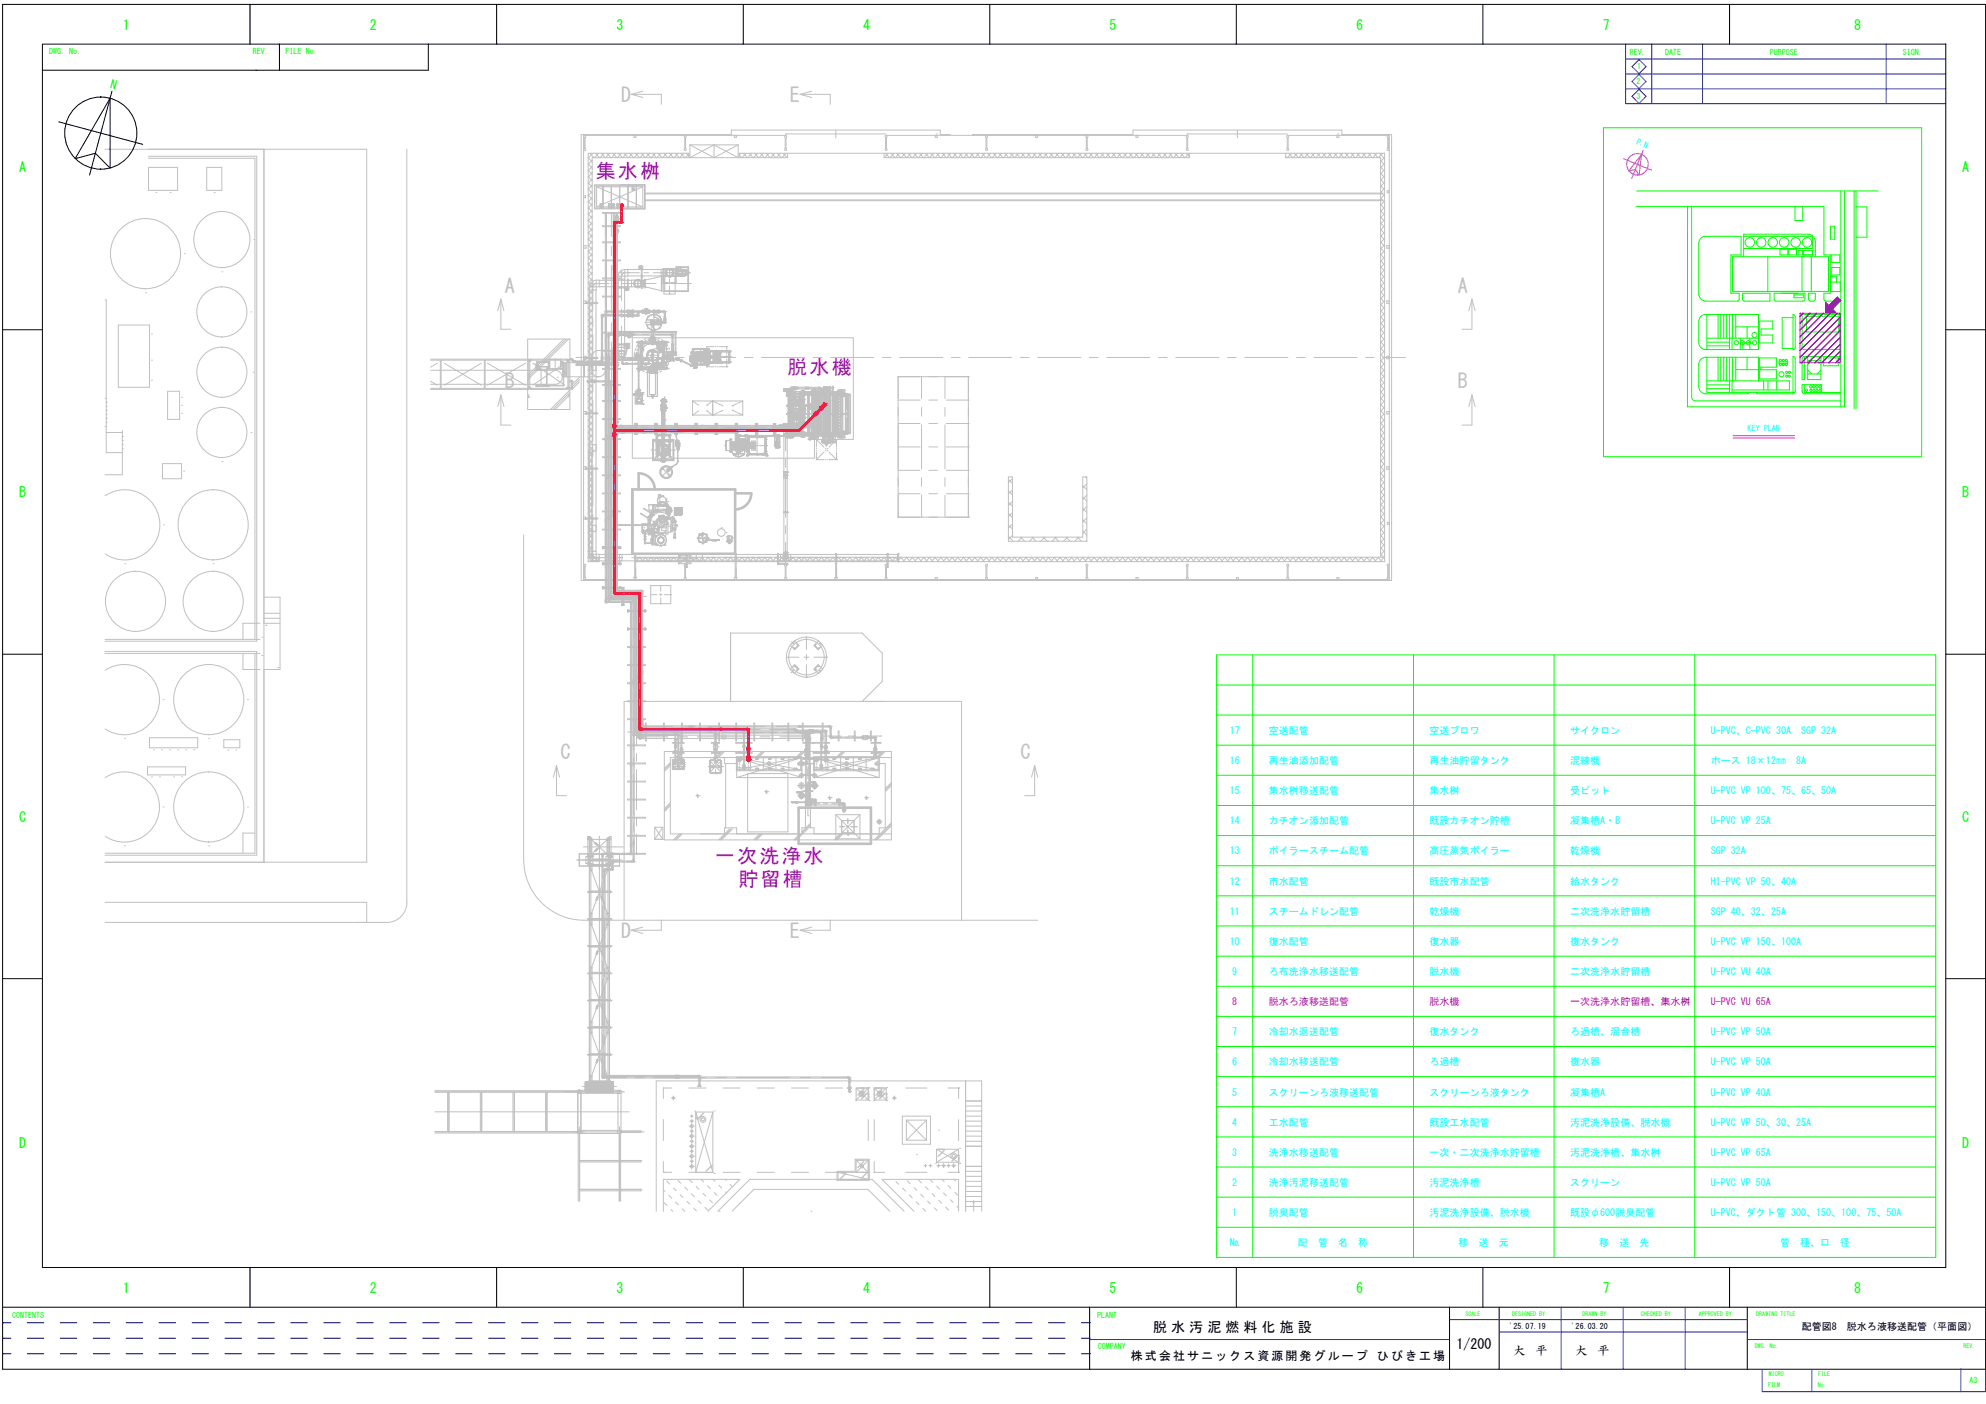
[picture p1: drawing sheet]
<svg xmlns="http://www.w3.org/2000/svg" width="420mm" height="297mm" viewBox="0 0 420 297" stroke-linecap="round" stroke-linejoin="round" font-family="sans-serif">
<defs><g id="words">
<g font-size="4.3" fill="#c0c0c0">
<text x="131.4" y="21.6">D</text>
<text x="167.1" y="21.6">E</text>
<text x="106.8" y="61.9">A</text>
<text x="308.4" y="61.9">A</text>
<text x="106.8" y="82.2">B</text>
<text x="308.4" y="82.2">B</text>
<text x="118.6" y="160.6">C</text>
<text x="215.9" y="160.6">C</text>
<text x="131.4" y="198.4">D</text>
<text x="167.1" y="198.4">E</text>
</g>
<g font-size="4.3" fill="#c000c0">
<text x="126.1" y="37.7">集水桝</text>
<text x="166.6" y="79.2">脱水機</text>
<text x="151.3" y="182.6">一次洗浄水</text>
<text x="156.2" y="187.5">貯留槽</text>
</g>
<g font-size="3" fill="#0f0">
<text x="26" y="6.3">1</text>
<text x="78.2" y="6.3">2</text>
<text x="130.4" y="6.3">3</text>
<text x="182.6" y="6.3">4</text>
<text x="234.7" y="6.3">5</text>
<text x="286.9" y="6.3">6</text>
<text x="339.1" y="6.3">7</text>
<text x="392.2" y="6.3">8</text>
<text x="4" y="36.5">A</text>
<text x="415.1" y="36.5">A</text>
<text x="4" y="105.2">B</text>
<text x="415.1" y="105.2">B</text>
<text x="4" y="173.9">C</text>
<text x="415.1" y="173.9">C</text>
<text x="4" y="243">D</text>
<text x="415.1" y="243">D</text>
<text x="26" y="273.5">1</text>
<text x="78.2" y="273.5">2</text>
<text x="130.4" y="273.5">3</text>
<text x="182.6" y="273.5">4</text>
<text x="234.7" y="273.5">5</text>
<text x="286.9" y="273.5">6</text>
<text x="339.1" y="273.5">7</text>
<text x="392.2" y="273.5">8</text>
</g>
<g font-size="3">
<text x="244" y="281.8">脱 水 汚 泥 燃 料 化 施 設</text>
<text x="308.1" y="285.4">1/200</text>
</g>
<text font-size="2.5" fill="#0f0" x="23.2" y="18.6" transform="rotate(15 23.2 18.6)">N</text>
<g font-size="2.5">
<text x="239.3" y="287.8">株式 会社 サニ ッ クス 資源 開発 グル ープ</text>
<text x="291.3" y="287.8">ひ びき 工場</text>
<text x="320.1" y="286.6">大</text>
<text x="324.8" y="286.6">平</text>
<text x="333.3" y="286.6">大</text>
<text x="337.9" y="286.6">平</text>
</g>
<g font-size="2.1" fill="#0ff">
<text x="260.2" y="155.3">17</text>
<text x="268.4" y="155.3">空送配管</text>
<text x="302.4" y="155.3">空送ブロワ</text>
<text x="332.2" y="155.3">サイクロン</text>
<text x="361.9" y="155.3">U-PVC、C-PVC 30A　SGP 32A</text>
<text x="260.2" y="161.6">16</text>
<text x="268.4" y="161.6">再生油添加配管</text>
<text x="302.4" y="161.6">再生油貯留タンク</text>
<text x="332.2" y="161.6">混練機</text>
<text x="361.9" y="161.6">ホース 18×12㎜　8A</text>
<text x="260.2" y="168">15</text>
<text x="268.4" y="168">集水桝移送配管</text>
<text x="302.4" y="168">集水桝</text>
<text x="332.2" y="168">受ピット</text>
<text x="361.9" y="168">U-PVC VP 100、75、65、50A</text>
<text x="260.2" y="174.4">14</text>
<text x="268.4" y="174.4">カチオン添加配管</text>
<text x="302.4" y="174.4">既設カチオン貯槽</text>
<text x="332.2" y="174.4">凝集槽A・B</text>
<text x="361.9" y="174.4">U-PVC VP 25A</text>
<text x="260.2" y="180.8">13</text>
<text x="268.4" y="180.8">ボイラースチーム配管</text>
<text x="302.4" y="180.8">高圧蒸気ボイラー</text>
<text x="332.2" y="180.8">乾燥機</text>
<text x="361.9" y="180.8">SGP 32A</text>
<text x="260.2" y="187.1">12</text>
<text x="268.4" y="187.1">市水配管</text>
<text x="302.4" y="187.1">既設市水配管</text>
<text x="332.2" y="187.1">給水タンク</text>
<text x="361.9" y="187.1">HI-PVC VP 50、40A</text>
<text x="260.2" y="193.5">11</text>
<text x="268.4" y="193.5">スチームドレン配管</text>
<text x="302.4" y="193.5">乾燥機</text>
<text x="332.2" y="193.5">二次洗浄水貯留槽</text>
<text x="361.9" y="193.5">SGP 40、32、25A</text>
<text x="260.2" y="199.9">10</text>
<text x="268.4" y="199.9">復水配管</text>
<text x="302.4" y="199.9">復水器</text>
<text x="332.2" y="199.9">復水タンク</text>
<text x="361.9" y="199.9">U-PVC VP 150、100A</text>
<text x="260.7" y="206.3">9</text>
<text x="268.4" y="206.3">ろ布洗浄水移送配管</text>
<text x="302.4" y="206.3">脱水機</text>
<text x="332.2" y="206.3">二次洗浄水貯留槽</text>
<text x="361.9" y="206.3">U-PVC VU 40A</text>
<text x="260.7" y="219">7</text>
<text x="268.4" y="219">冷却水返送配管</text>
<text x="302.4" y="219">復水タンク</text>
<text x="332.2" y="219">ろ過槽、混合槽</text>
<text x="361.9" y="219">U-PVC VP 50A</text>
<text x="260.7" y="225.4">6</text>
<text x="268.4" y="225.4">冷却水移送配管</text>
<text x="302.4" y="225.4">ろ過槽</text>
<text x="332.2" y="225.4">復水器</text>
<text x="361.9" y="225.4">U-PVC VP 50A</text>
<text x="260.7" y="231.8">5</text>
<text x="268.4" y="231.8">スクリーンろ液移送配管</text>
<text x="302.4" y="231.8">スクリーンろ液タンク</text>
<text x="332.2" y="231.8">凝集槽A</text>
<text x="361.9" y="231.8">U-PVC VP 40A</text>
<text x="260.7" y="238.1">4</text>
<text x="268.4" y="238.1">工水配管</text>
<text x="302.4" y="238.1">既設工水配管</text>
<text x="332.2" y="238.1">汚泥洗浄設備、脱水機</text>
<text x="361.9" y="238.1">U-PVC VP 50、30、25A</text>
<text x="260.7" y="244.5">3</text>
<text x="268.4" y="244.5">洗浄水移送配管</text>
<text x="302.4" y="244.5">一次・二次洗浄水貯留槽</text>
<text x="332.2" y="244.5">汚泥洗浄槽、集水桝</text>
<text x="361.9" y="244.5">U-PVC VP 65A</text>
<text x="260.7" y="250.9">2</text>
<text x="268.4" y="250.9">洗浄汚泥移送配管</text>
<text x="302.4" y="250.9">汚泥洗浄槽</text>
<text x="332.2" y="250.9">スクリーン</text>
<text x="361.9" y="250.9">U-PVC VP 50A</text>
<text x="260.7" y="257.3">1</text>
<text x="268.4" y="257.3">脱臭配管</text>
<text x="302.4" y="257.3">汚泥洗浄設備、脱水機</text>
<text x="332.2" y="257.3">既設φ600脱臭配管</text>
<text x="361.9" y="257.3">U-PVC、ダクト管 300、150、100、75、50A</text>
<text x="260.2" y="263.6">№</text>
<text x="274.6" y="263.6">配　管　名　称</text>
<text x="308.6" y="263.6">移　送　元</text>
<text x="338.3" y="263.6">移　送　先</text>
<text x="376.6" y="263.6">管　種、口　径</text>
</g>
<g font-size="2.1" fill="#c000c0">
<text x="260.7" y="212.6">8</text>
<text x="268.4" y="212.6">脱水ろ液移送配管</text>
<text x="302.4" y="212.6">脱水機</text>
<text x="332.2" y="212.6">一次洗浄水貯留槽、集水桝</text>
<text x="361.9" y="212.6">U-PVC VU 65A</text>
</g>
<text font-size="2.1" x="381.2" y="281.5">配管図8　脱水ろ液移送配管（平面図）</text>
<g font-size="1.7" fill="#0f0">
<text x="10.4" y="11.4">DWG. No.</text>
<text x="53.5" y="11.4">REV.</text>
<text x="60.4" y="11.4">FILE No.</text>
<text x="344.8" y="11.7">REV.</text>
<text x="352.3" y="11.7">DATE</text>
<text x="374.4" y="11.7">PURPOSE</text>
<text x="402.6" y="11.7">SIGN.</text>
<text x="346.2" y="17.8">2</text>
<text x="346.3" y="14.6">1</text>
<text x="346.2" y="21">3</text>
<text x="2.6" y="278.8">CONTENTS</text>
<text x="232.1" y="278.8">PLANT</text>
<text x="232.2" y="285.3">COMPANY</text>
<text x="416.7" y="292.7">A3</text>
</g>
<g font-size="1.7" fill="#0ff">
<text x="346.1" y="30.4" transform="rotate(22 346.1 30.4)">P.N</text>
<text x="369.7" y="91.2">KEY PLAN</text>
</g>
<g font-size="1.7">
<text x="319.4" y="281.2">'25.07.19</text>
<text x="332.5" y="281.2">'26.03.20</text>
</g>
<g font-size="1.3" fill="#0f0">
<text x="310.1" y="278.4">SCALE</text>
<text x="319.9" y="278.4">DESIGNED BY</text>
<text x="334.8" y="278.4">DRAWN BY</text>
<text x="347.1" y="278.4">CHECKED BY</text>
<text x="359.4" y="278.4">APPROVED BY</text>
<text x="371.6" y="278.4">DRAWING TITLE</text>
<text x="371.2" y="285.2">DWG. No.</text>
<text x="415.4" y="285.2">REV.</text>
<text x="374.1" y="293.5">FILM</text>
<text x="374.2" y="291.1">MICRO</text>
<text x="384.6" y="293.5">No.</text>
<text x="384.7" y="291.1">FILE</text>
</g>
</g></defs>
<g fill="none" stroke="#c0c0c0" stroke-width=".21">
<path d="M169.3 20h6.3v2.1M169.3 20l2.4 .6M171.7 19.3l-2.4 .7M123.6 28.7h.3v.3h-.3zM123.6 31.5h.3v.3h-.3zM123.6 29.1v2.3M123.8 29.1v2.3M124.4 32.4v86.4M124.4 40l.9 .9M124.4 38.6l.9 1M124.4 37.3l.9 .9M124.4 36l.9 .9"/>
<path d="M124.4 34.7l.9 .9M124.4 33.3l.9 1M124.8 32.4l.9 1M125.3 33.4v84.5M125.3 39.2l-.9 .9M125.3 37.8l-.9 1M125.3 36.5l-.9 1M125.3 35.2l-.9 .9M125.3 33.9l-.9 .9M125.4 32.4l-1 1.1M126 32.4l.9 1M126.6 32.4l-.8 1"/>
<path d="M127.2 32.4l.9 1M127.8 32.4l-.8 1M128.4 32.4l.9 1M129 32.4l-.8 1M129.6 32.4l.9 1M130.2 32.4l-.8 1M130.8 32.4l.9 1M131.3 39.1h5.1v5.1h-5.1M131.4 32.4l-.8 1M132 32.4l.9 1M132.6 32.4l-.8 1M133.2 32.4l.9 1"/>
<path d="M133.8 32.4l-.8 1M134.1 28.6v.5h.4v-.5M134.4 32.4l.9 1M135 32.4l-.8 1M135.6 32.4l.9 1M136 39.5v4.3M136.2 32.4l-.8 1M136.8 32.4l.9 1M137.4 32.4l-.8 1M138 32.4l.9 1M138.6 32.4l-.8 1M139.2 32.4l.9 1"/>
<path d="M139.8 32.4l-.8 1M140.4 32.4l.9 1M141 32.4l-.8 1M141.6 32.4l.9 1M142.2 32.4l-.8 1M142.8 32.4l.9 1M143.4 32.4l-.8 1M144 32.4l.9 1M144.6 32.4l-.8 1M144.8 31.5h.3v.3h-.3zM144.8 28.7h.3v.3h-.3zM144.9 29.1v2.3"/>
<path d="M145 29.1v2.3M155.4 28.6v.5h.4v-.5M157.3 32.4l.8 1M157.9 32.4l-.9 1M158.5 32.4l.8 1M159.1 32.4l-.9 1M159.7 32.4l.8 1M160.3 32.4l-.9 1M160.9 32.4l.8 1M161.5 32.4l-.9 1M162.1 32.4l.8 1M162.7 32.4l-.9 1"/>
<path d="M163.3 32.4l.8 1M163.9 32.4l-.9 1M164.5 32.4l.8 1M165.1 32.4l-.9 1M165.7 32.4l.8 1M166.1 31.5h.3v.3h-.3zM166.1 28.7h.3v.3h-.3zM166.1 29.1v2.3M166.2 28.3h.1M166.2 28.6h-42.7v94h170.4v-94h-21.5M166.2 28.3h21.3M166.3 29.1v2.3"/>
<path d="M166.3 32.4l-.9 1M166.6 32.4v1M176.8 27.5v1.7M187 32.4v1h64.6v-1M187.3 31.5h.3v.3h-.3zM187.3 28.7h.3v.3h-.3zM187.3 32.4l.9 1M187.3 29.1v2.3M187.5 28.6h63.7M187.5 29.1v2.3M187.9 32.4l-.8 1M188.5 32.4l.9 1"/>
<path d="M189.1 32.4l-.8 1M189.7 32.4l.9 1M190.3 32.4l-.8 1M190.9 32.4l.9 1M191.5 32.4l-.8 1M192.1 32.4l.9 1M192.7 32.4l-.8 1M193.3 32.4l.9 1M193.9 32.4l-.8 1M194.5 32.4l.9 1M195.1 32.4l-.8 1M195.7 32.4l.9 1"/>
<path d="M196.3 32.4l-.8 1M196.9 32.4l.9 1M197.5 32.4l-.8 1M197.9 28.6v.5h.4v-.5M198.1 28.3h.1M198.1 32.4l.9 1M198.7 32.4l-.8 1M199.3 32.4l.9 1M199.9 32.4l-.8 1M200.5 32.4l.9 1M201 28.5h-2.1v-1h-44.2v1h-31.7v94.3h171.4v-94.3h-10.5v-1h-44.2v1h-34M201.1 32.4l-.8 1"/>
<path d="M201.7 32.4l.9 1M202.3 32.4l-.8 1M202.9 32.4l.9 1M203.5 32.4l-.8 1M204.2 32.4l.8 1M204.7 32.4l-.8 1M205.3 32.4l.9 1M205.7 28.5h.1M206 32.4l-.9 1M206.5 32.4l.9 1M207.2 32.4l-.9 1M207.8 32.4l.8 1"/>
<path d="M208.3 32.4l-.8 1M208.6 31.5h.3v.3h-.3zM208.6 28.7h.3v.3h-.3zM208.6 29.1v2.3M208.8 29.1v2.3M209 32.4l.8 1M209.5 32.4l-.8 1M210.2 32.4l.8 1M210.7 32.4l-.8 1M211.3 32.4l.9 1M211.9 32.4l-.8 1M212.5 32.4l.9 1"/>
<path d="M213.1 32.4l-.8 1M213.7 32.4l.9 1M214.3 32.4l-.8 1M214.9 32.4l.9 1M215.5 32.4l-.8 1M216.1 32.4l.9 1M216.7 32.4l-.8 1M217.3 32.4l.9 1M218 32.4l-.9 1M218.5 32.4l.9 1M219.1 28.6v.5h.4v-.5M219.1 32.4l-.8 1"/>
<path d="M219.8 32.4l.8 1M220.3 32.4l-.8 1M221 32.4l.8 1M221.6 32.4l-.9 1M222.1 32.4l.9 1M222.8 32.4l-.9 1M223.4 32.4l.8 1M224 32.4l-.9 1M224.6 32.4l.8 1M225.1 32.4l-.8 1M225.8 32.4l.8 1M226.4 32.4l-.9 1"/>
<path d="M227 32.4l.8 1M227.6 32.4l-.9 1M228.2 32.4l.8 1M228.8 32.4l-.9 1M229.4 32.4l.8 1M229.8 31.5h.3v.3h-.3zM229.8 28.7h.3v.3h-.3zM229.8 29.1v2.3M230 32.4l-.9 1M230 29.1v2.3M230.5 32.4l.9 1M231.1 32.4l-.8 1"/>
<path d="M231.7 32.4l.9 1M232.3 32.4l-.8 1M232.9 32.4l.9 1M233.5 32.4l-.8 1M234.1 32.4l.9 1M234.7 32.4l-.8 1M235.3 32.4l.9 1M235.9 32.4l-.8 1M236.5 32.4l.9 1M237.1 32.4l-.8 1M237.7 32.4l.9 1M238.3 32.4l-.8 1"/>
<path d="M238.9 32.4l.9 1M239.5 32.4l-.8 1M240.1 32.4l.9 1M240.3 28.6v.5h.5v-.5M240.7 32.4l-.8 1M241.3 32.4l.9 1M241.9 32.4l-.8 1M242.5 32.4l.9 1M243.1 32.4l-.8 1M243.8 32.4l.8 1M244.3 32.4l-.8 1M244.9 32.4l.9 1"/>
<path d="M245.6 32.4l-.9 1M246.1 32.4l.9 1M246.8 32.4l-.9 1M247.4 32.4l.8 1M247.9 32.4l-.8 1M248.6 32.4l.8 1M249.2 32.4l-.9 1M249.8 32.4l.8 1M250.4 32.4l-.9 1M251 32.4l.6 .7M251 31.5h.3v.3h-.3zM251 28.7h.3v.3h-.3z"/>
<path d="M251.1 29.1v2.3M251.2 28.3h.1M251.2 28.3h21.2M251.3 29.1v2.3M251.6 32.4l-.9 1M251.6 33.3v.1M261.8 27.5v1.7M272 32.5v.9h20.1v84.5M272 33l.3 .4M272.3 31.5h.3v.3h-.3zM272.3 28.7h.3v.3h-.3zM272.3 29.1v2.3"/>
<path d="M272.5 29.1v2.3M272.6 32.4l.9 1M273.2 32.4l-.8 1M273.8 32.4l.9 1M274.4 32.4l-.8 1M275 32.4l.9 1M275.6 32.4l-.8 1M276.2 32.4l.9 1M276.8 32.4l-.8 1M277.5 32.4l.8 1M278 32.4l-.8 1M278.7 32.4l.8 1"/>
<path d="M279.3 32.4l-.9 1M279.8 32.4l.9 1M280.5 32.4l-.9 1M281.1 32.4l.8 1M281.6 32.4l-.8 1M282.3 32.4l.8 1M282.8 28.6v.5h.5v-.5M282.8 32.4l-.8 1M283 28.3h.1M283.5 32.4l.8 1M284.1 32.4l-.9 1M284.6 32.4l.9 1"/>
<path d="M285.3 32.4l-.9 1M285.9 32.4l.8 1M286.5 32.4l-.9 1M287.1 32.4l.8 1M287.7 32.4l-.9 1M288.3 32.4l.8 1M288.9 32.4l-.9 1M289.5 32.4l.8 1M290.1 32.4l-.9 1M290.7 32.4l.8 1M291.3 32.4l-.9 1M291.9 32.4l1 1.2"/>
<path d="M292.1 39.3l.8 .9M292.1 37.9l.8 1M292.1 36.6l.8 .9M292.1 35.3l.8 .9M292.1 34l.8 .9M292.5 32.4l-.9 1M292.9 32.4v86.4M292.9 39.9l-.8 .9M292.9 38.5l-.8 1M292.9 37.2l-.8 .9M292.9 35.9l-.8 .9M292.9 34.6l-.8 .9"/>
<path d="M292.9 33.3l-.8 .9M293.5 31.5h.3v.3h-.3zM293.5 28.7h.3v.3h-.3zM293.6 29.1v2.3M293.8 29.1v2.3M123.5 52h.5v.5h-.5M123.5 41.4h.4v.4h-.4M124.4 59.8l.9 .9M124.4 58.4l.9 1M124.4 57.1l.9 1M124.4 55.8l.9 .9M124.4 54.5l.9 .9"/>
<path d="M124.4 53.2l.9 .9M124.4 51.8l.9 1M124.4 50.5l.9 1M124.4 49.2l.9 .9M124.4 47.9l.9 .9M124.4 46.6l.9 .9M124.4 45.2l.9 1M124.4 43.9l.9 1M124.4 42.6l.9 .9M124.4 41.3l.9 .9M125.3 59l-.9 .9M125.3 57.7l-.9 .9"/>
<path d="M125.3 56.3l-.9 1M125.3 55l-.9 .9M125.3 53.7l-.9 .9M125.3 52.4l-.9 .9M125.3 51.1l-.9 .9M125.3 49.7l-.9 1M125.3 48.4l-.9 .9M125.3 47.1l-.9 .9M125.3 45.8l-.9 .9M125.3 44.4l-.9 1M125.3 43.1l-.9 1M125.3 41.8l-.9 .9"/>
<path d="M125.3 40.5l-.9 .9M125.8 40.2v2.9M130.5 45v4.8M130.5 51.8v2M130.5 55.7v9.8M136.4 40.9h156.2M136.4 41h156.2M136.4 42.3h156.2M136.4 42.5h156.2M292.1 59.1l.8 .9M292.1 57.8l.8 .9M292.1 56.4l.8 1"/>
<path d="M292.1 55.1l.8 .9M292.1 53.8l.8 .9M292.1 52.5l.8 .9M292.1 51.2l.8 .9M292.1 49.8l.8 1M292.1 48.5l.8 .9M292.1 47.2l.8 .9M292.1 45.9l.8 .9M292.1 44.6l.8 .9M292.1 43.2l.8 1M292.1 41.9l.8 .9M292.1 40.6l.8 .9"/>
<path d="M292.9 59.7l-.8 .9M292.9 58.4l-.8 .9M292.9 57l-.8 1M292.9 55.7l-.8 .9M292.9 54.4l-.8 .9M292.9 53.1l-.8 .9M292.9 51.8l-.8 .9M292.9 50.4l-.8 1M292.9 49.1l-.8 .9M292.9 47.8l-.8 .9M292.9 46.5l-.8 .9M292.9 45.1l-.8 1"/>
<path d="M292.9 43.8l-.8 .9M292.9 42.5l-.8 .9M292.9 41.2l-.8 .9M293.9 40.4h-.4v.4h.4M293.9 52h-.5v.5h.5M106 63.3v6.4h2.1M106 63.3l-.7 2.5M106 63.3l.6 2.5M121.9 75.6h4.5M123.5 63.7h.5v.5h-.5M123.5 75.4h.5v.5h-.5M124.4 79.6l.9 .9"/>
<path d="M124.4 78.3l.9 .9M124.4 76.9l.9 1M124.4 75.6l.9 1M124.4 74.3l.9 .9M124.4 73l.9 .9M124.4 71.6l.9 1M124.4 70.3l.9 1M124.4 69l.9 1M124.4 67.7l.9 .9M124.4 66.4l.9 .9M124.4 65l.9 1M124.4 63.7l.9 1"/>
<path d="M124.4 62.4l.9 1M124.4 61.1l.9 .9M125.3 78.8l-.9 .9M125.3 77.5l-.9 .9M125.3 76.2l-.9 .9M125.3 74.8l-.9 1M125.3 73.5l-.9 .9M125.3 72.2l-.9 .9M125.3 70.9l-.9 .9M125.3 69.6l-.9 .9M125.3 68.2l-.9 1M125.3 66.9l-.9 .9"/>
<path d="M125.3 65.6l-.9 .9M125.3 64.3l-.9 .9M125.3 62.9l-.9 1M125.3 61.6l-.9 .9M125.3 60.3l-.9 .9M128.2 65.9h1.4M128.2 75.6h1.9M130.2 65.9h.5M130.5 76.3h.1M130.5 67.5v1.9M130.5 71.4v4.9M131.3 65.9h1.4"/>
<path d="M131.9 75.6h9.1M132.7 65.9h.1M135.6 76.6h.1M135.6 73.8l.1 .1M135.6 74h.1M135.6 76.4h.1M135.6 73.9l.1 .1M135.6 76.4l.1 .2M135.7 73.8l-.1 .2M135.7 73.8h.1M135.7 74v.1M135.7 76.6h.1"/>
<path d="M135.7 76.2l.1 .2M135.7 76.4h.1M135.7 73.9h.1M135.7 74.1h.1M135.7 76.3h.1M135.7 73.9h.3M135.7 73.8v.1M135.7 76.3l-.1 .1M135.7 74.1h.2M135.7 73.9v.1M135.7 76.5l-.1 .1M135.7 74h.1"/>
<path d="M135.7 73.7h.2M135.7 73.7h.1M135.7 76.5h.1M135.8 73.7h.1M135.8 76.6h.1M135.8 74l-.1 .2M135.8 73.7v.1M135.8 73.9h.1M135.8 76.6l-.1 .1M135.8 73.8h.1M135.8 76.4v.1M135.8 73.8l.1 .2z"/>
<path d="M135.8 76.5h.1M135.8 76.7h.1M135.8 73.9v.1M135.8 74.2h.1M135.8 77.7h1.4M135.8 73.8v.4M135.8 76.2v.4M135.8 74h.1M135.8 76.4h.1M135.8 74l.1 .1M135.8 76.6l.2 .1M135.9 74.1h.1"/>
<path d="M135.9 76.2v.1M135.9 73.7v.1M135.9 76.3l-.1 .1M135.9 74h.1M135.9 74.1v.1M135.9 76.2h.1M135.9 76.3h-.2M135.9 76.3h.1M135.9 73.7h.1M135.9 76.6h.1M135.9 74l.2 .1M135.9 73.9h.1"/>
<path d="M135.9 76.5h.1M135.9 73.8v.1M135.9 76.4l-.2 .1M135.9 76.4h.1M135.9 76.6l-.1 .1M135.9 76.3l.1 .1M136 73.9h.1M136 73.8h.1M136 76.3l-.1 .1M136 76.3h.1M136 73.6h.1M136 76.7h.1"/>
<path d="M136 73.6l-.2 .2M136 76.3v.2h-.3M136 76.6h.1M136 76.6h-.1M136 76.5h.1M136 76.5v.1M136 74h.1M136.1 74.1h.1M136.1 73.9l-.1 .1M136.1 76.3l-.2 .1M136.8 65.9h1.1M137.7 77.7h.6"/>
<path d="M137.7 72.6h.6M137.8 77.6h.1M137.8 72.6l.1 .1M137.8 77.7l.1 .1M137.8 72.5h.1M137.9 77.7h-.1M137.9 72.5v.1M137.9 77.6v.1M137.9 77.9h.1M137.9 72.8h-.1M137.9 72.5h.1M137.9 77.6h.1"/>
<path d="M137.9 72.7v.1M137.9 77.8v.1M137.9 72.6v.2M137.9 77.7l-.1 .2M137.9 72.7h.1M137.9 72.8h.1M137.9 72.5h.3M137.9 72.6h.1M137.9 77.8h.1M137.9 77.7h.1M137.9 77.6h.2M138 72.5h-.1"/>
<path d="M138 72.8h.1M138 72.6l.1 .1zM138 77.7l.1 .1zM138 72.6h.1M138 77.8h.1M138 72.7v.1M138 72.9h.1M138 78h.1M138 77.9h.1M138 72.3v.6M138 77.4v.6M138 77.6v.1"/>
<path d="M138 72.5v.1M138.1 72.8h.1M138.1 72.7h.1M138.1 72.6h.1M138.1 77.8h.1M138.1 77.7h.1M138.1 77.8l.1 .1M138.1 77.9h.1M138.2 72.5h.1M138.2 77.6h.1M138.2 72.7v.1M138.2 77.8v.1"/>
<path d="M138.2 72.6h.1M138.2 77.7h.1M138.2 77.9h.1M138.2 72.6l-.1 .1M138.2 72.5l-.1 .1M138.2 77.6l-.1 .1M138.2 72.5v.3M138.2 77.6v.2M138.2 72.8h-.2M138.2 72.8h.1M138.2 77.8h.1M138.3 72.6h.1"/>
<path d="M138.3 77.7h.1M138.3 65.9h.4M138.9 77.7h1.3M139.2 65.9h1M140 74.1h.1M140 73.9h.1M140 76.3l.1 .1M140 76.5h.1M140 74h.1M140.1 76.5h.1M140.1 73.8v.1M140.1 73.8v.2"/>
<path d="M140.1 73.9h.1M140.1 73.6h.1M140.1 76.7h.1M140.1 74v.1M140.1 76.4v.2h.3M140.1 73.6l.1 .2M140.1 77.3v-3h.3v3M140.1 76.5h.3M140.1 73.9h.3M140.1 74l-.1 .1M140.1 74h.1M140.1 73.8h.1"/>
<path d="M140.1 76.4l.2 .1M140.1 76.4h.1M140.1 73.7h.1M140.1 76.6h.1M140.1 73.8l.1 .1M140.2 76.5v.1M140.2 76.2l-.1 .1M140.2 74.1h.1M140.2 76.2v.1M140.2 76.3h.2M140.2 73.7h.1M140.2 76.6l-.1 .1"/>
<path d="M140.2 76.3v.1M140.2 73.8l.1 .2zM140.2 76.5h.1M140.2 74h.1M140.2 76.4h.1M140.2 74v.1M140.2 76.6v.1M140.2 77.7h.1M140.2 73.9v.1M140.2 76.4v.1M140.2 76.6h.1M140.2 74.2h.1"/>
<path d="M140.2 76.2h.1M140.2 75.6h.1M140.2 72.6v2M140.2 74.8v.8M140.2 76.1v1.6M140.2 73.9l.1 .1M140.2 65.9h.1M140.3 73.8h.1M140.3 76.6h.1M140.3 76.4l-.1 .1M140.3 76.6v.1M140.3 76.7h.1"/>
<path d="M140.3 73.7h.1M140.3 74l.1 .2M140.3 73.7v.1M140.3 76.5h.1M140.3 76.3v.1M140.3 73.7l-.2 .1M140.3 73.7l.1 .1M140.3 74h.1M140.3 73.9h.1M140.3 76.4h.1M140.3 73.9l.1 .1M140.3 76.5l.2 .1"/>
<path d="M140.4 76.5h.1M140.4 73.9h.1M140.4 73.9h-.2M140.4 74h.1M140.4 73.8v.2M140.4 74l-.2 .2M140.4 76.3h.1M140.4 76.3v.3M140.4 76.2l-.1 .1M140.4 76.4h-.1M140.4 73.9v.1M140.4 76.4h.1"/>
<path d="M140.5 74h.1M140.5 76.4h.1M140.5 76.6h.1M140.5 73.8l-.1 .1M142.9 75.6h1.8M146.2 76.2h.1M146.2 74.7h.1M146.2 76.2v.3h.3M146.2 76.2h.3M146.2 74.7h.3M146.2 75.5h2.6M146.2 76.2h.3v.3"/>
<path d="M146.3 76.4h.1M146.3 74.6h.1M146.3 76.3l.1 .1M146.3 74.3l.1 .3M146.3 74.5v.1M146.3 74.5l.1 .1M146.3 76.3v.1M146.3 74.5h.1M146.3 76.3h.1M146.3 76.6h.1M146.3 74.3v.3M146.3 76.3v.3"/>
<path d="M146.4 76.4l-.1 .2M146.4 74.6h.1M146.4 76.4h.1M146.4 76.4h-.1M146.4 74.6h-.1M146.5 76.2v.1M146.5 74.7h-.3M146.5 74.5h.1M146.5 74.5v.2M146.5 76.5h.1M146.5 74.7h.1M146.5 74.4h.1"/>
<path d="M146.5 74.4v.3M146.5 76.2v.3M146.5 74.4v.1M146.5 76.2h.1M146.5 74.4h-.3v.3M146.5 75.6h9.1M146.6 76.3h.1M146.6 74.5h.1M148.8 74.2v.2M148.8 76.5v.3M148.8 76.8h.1M148.8 74.4h.1"/>
<path d="M148.8 76.5h.1M148.8 76.5h.3M148.8 74.4h.3M148.8 76.8h.3M148.8 74.1h.3M148.8 74.1v.1M148.9 76.5h.1M148.9 76.5l.2 .1M148.9 76.6h.1M148.9 74.3h.1M148.9 76.6l.1 .1M148.9 74.3l.1-.2v.3"/>
<path d="M148.9 76.6l.1 .3M149 74.4h.1M149 74.3h.1M149 74.2v.1M149 76.7h.1M149 76.6v.1M149 76.9h.1M149 76.6v.3M149 74.3h-.1M149 76.6h-.1M149 76.6h.1M149.1 74.4h-.3"/>
<path d="M149.1 74.2h.1M149.1 76.8h.1M149.1 74.2v.2M149.1 76.5v.3M149.1 74.1v.4M149.2 74.2h.1M149.2 76.5v.1M149.8 75.5h1.1M151.9 75.5h2.6M154.1 74.2v.2M154.1 76.5v.3M154.1 74.4v.1"/>
<path d="M154.1 76.8h.1M154.1 74.2l.1 .2h.2M154.1 74.2h.1M154.1 76.5h.3M154.1 74.4h.3M154.1 76.5h.1M154.1 74.1l.3 .1v.3M154.2 76.8h.1M154.2 76.8h-.1M154.2 76.6h.3M154.2 74.3h.3M154.2 74.3h.1"/>
<path d="M154.2 76.6l.1 .1M154.3 74.3h.2M154.3 76.6h.2M154.3 74.3h-.1M154.3 76.6h-.1M154.3 74.3h.1M154.3 74.4h.1M154.3 74.2v.1M154.3 76.7h.1M154.3 76.6v.1M154.3 74.2v.2M154.3 76.6h.1"/>
<path d="M154.4 74.4h.1M154.4 76.5h.1M154.4 76.5h-.2v.3M154.4 76.5v.3h-.3M154.5 75.5h.1M154.5 74.2h.1M154.5 74.3h.1M154.5 76.6h.1M154.5 76.6l-.2 .1M157.5 75.6h1.8M161.1 75.6h9.1M172.1 75.6h1.8"/>
<path d="M175.7 75.6h9.1M186.7 75.6h1.8M190.3 75.6h9.2M201.3 75.6h1.8M204.9 75.6h9.2M215.9 75.6h1.8M219.5 75.6h9.2M230.5 75.6h1.8M234.1 75.6h9.2M245.1 75.6h1.8M248.8 75.6h9.1M259.7 75.6h1.8"/>
<path d="M263.4 75.6h9.1M274.3 75.6h1.8M278 75.6h9.1M288.9 75.6h1.8M292.1 78.9l.8 .9M292.1 77.6l.8 .9M292.1 76.2l.8 1M292.1 74.9l.8 1M292.1 73.6l.8 .9M292.1 72.3l.8 .9M292.1 71l.8 .9M292.1 69.6l.8 1"/>
<path d="M292.1 68.3l.8 1M292.1 67l.8 .9M292.1 65.7l.8 .9M292.1 64.4l.8 .9M292.1 63l.8 1M292.1 61.7l.8 1M292.1 60.4l.8 .9M292.6 75.6h4.5M292.9 79.5l-.8 .9M292.9 78.2l-.8 .9M292.9 76.8l-.8 1M292.9 75.5l-.8 1"/>
<path d="M292.9 74.2l-.8 .9M292.9 72.9l-.8 .9M292.9 71.6l-.8 .9M292.9 70.2l-.8 1M292.9 68.9l-.8 .9M292.9 67.6l-.8 .9M292.9 66.3l-.8 .9M292.9 65l-.8 .9M292.9 63.6l-.8 1M292.9 62.3l-.8 .9M292.9 61l-.8 .9M293.9 63.7h-.5v.5h.5"/>
<path d="M293.9 75.4h-.5v.5h.5M297.1 75.6h.1M311.4 63.3v6.4h-2.1M311.4 63.3l.7 2.5M311.4 63.3l-.7 2.5M106 83.6v6.3h2.1M106 83.6l-.7 2.4M106 83.6l.6 2.4M123.5 87.1h.5v.5h-.5M123.5 98.7h.5v.6M124 99v.3h-.5M124 99.2h2.3"/>
<path d="M124 99h2.3v.2M124.4 99.4l.9 .9M124.4 98.1l.9 .9M124.4 96.8l.9 .9M124.4 95.4l.9 1M124.4 94.1l.9 1M124.4 92.8l.9 .9M124.4 91.5l.9 .9M124.4 90.1l.9 1M124.4 88.8l.9 1M124.4 87.5l.9 .9M124.4 86.2l.9 .9"/>
<path d="M124.4 84.9l.9 .9M124.4 83.5l.9 1M124.4 82.2l.9 1M124.4 80.9l.9 .9M124.7 99.1h.1M124.7 99.2h.1M124.7 99v.2M124.8 99.1h.1M125.3 99.9l-.9 1M125.3 98.6l-.9 .9M125.3 97.3l-.9 .9M125.3 96l-.9 .9"/>
<path d="M125.3 94.7l-.9 .9M125.3 93.3l-.9 1M125.3 92l-.9 .9M125.3 90.7l-.9 .9M125.3 89.4l-.9 .9M125.3 88l-.9 1M125.3 86.7l-.9 1M125.3 85.4l-.9 .9M125.3 84.1l-.9 .9M125.3 82.8l-.9 .9M125.3 81.4l-.9 1M125.3 80.1l-.9 .9"/>
<path d="M126.1 99.1h.1M126.1 99.2h.1M126.1 99v.2M126.2 99.1h.1M126.3 99.2h.1M134.3 89.6h.1M134.3 89.8h.1M134.3 90h.1M134.3 90.3h.1M134.3 90.5h.1M134.3 90.7h.1M134.3 90.9h.1"/>
<path d="M134.3 91.1h.1M134.3 91.3h.1M134.3 91.5h.1M134.3 91.7h.1M134.3 89.6l.3 .1M134.3 89.8h.3M134.3 89.8l.1 .2M134.3 89.9h.3M134.3 90h.3M134.3 90l.1 .2M134.3 90.1h.3M134.3 90.3h.3"/>
<path d="M134.3 90.3l.1 .1M134.3 90.5h.3M134.3 90.5l.1 .1M134.3 90.7h.3M134.3 90.7l.1 .1M134.3 90.9h.3M134.3 90.9l.1 .1M134.3 91h.3M134.3 91.1v.1h.3M134.3 91.2h.1M134.3 91.3v.1h.3M134.3 91.4h.1"/>
<path d="M134.3 91.5v.2h.3M134.3 91.6h.1M134.3 91.7v.2h.3M134.3 91.8h.1M134.4 89.8h.1M134.4 89.6v2.3M134.4 89.7h.1M134.4 90h.1M134.4 90.2h.1M134.4 90.4h.1M134.4 90.6h.1M134.4 90.8h.1"/>
<path d="M134.4 91h.1M134.4 91.2h.1M134.4 91.4h.1M134.4 91.7h.1M134.4 91.9h.1M134.5 91.1h.1M134.5 91.3h.1M134.5 91.5h.1M134.5 91.8h.1M134.5 91.9h.1M134.5 89.6v2.3M134.5 89.6h.1"/>
<path d="M134.5 89.8h.1M134.5 90h.1M134.5 90.3h.1M134.5 90.5h.1M134.5 90.7h.1M134.5 90.9h.1M134.5 91.7h.1M134.5 89.6v.1M134.5 89.8l.1 .2M134.5 90l.1 .2M134.5 90.3l.1 .1M134.5 90.5l.1 .1"/>
<path d="M134.5 90.7l.1 .1M134.5 90.9l.1 .1M134.5 91.1v.1M134.5 91.3v.1M134.5 91.5v.2M134.5 91.7v.2M134.5 91.2h.1M134.5 91.4h.1M134.5 91.6h.1M134.6 89.8h.1M134.6 89.6v2.3M134.6 89.7h.1"/>
<path d="M134.6 90h.1M134.6 90.2h.1M134.6 90.4h.1M134.6 90.6h.1M134.6 90.8h.1M134.6 91h.1M134.6 91.2h.1M134.6 91.4h.1M134.6 91.7h.1M134.6 91.9h.1M134.6 89.6h-.3v2.3h.3M169.4 85.5h.1"/>
<path d="M169.4 84.9v.2M169.4 85.2h.1M169.4 85.3v.2M170 87h.2M171.4 89.5h.9M171.4 89.4h.9v.1h-.9zM171.4 89.5h.1M171.4 89.4v.1M171.5 89.5h.1M171.5 89.3v.2M171.6 89.4h.1M171.6 89.4l-.2 .1"/>
<path d="M171.7 89.5h.1M171.7 89.4v.1M171.7 89.3v.2M171.8 89.4h.1M171.8 89.4l-.1 .1M171.9 89.4l-.1 .1M171.9 89.5h.1M171.9 89.4v.1M171.9 89.3v.2M172 89.4h.1M172 89.4l-.1 .1M172.1 89.4h.1"/>
<path d="M172.1 89.5h.1M172.1 89.4v.1M172.1 89.3v.2M172.2 89.4h.1M172.2 89.4l-.1 .1M172.3 83.3h.1M172.3 89.5h.1M172.3 83.1h.2l-.1 .5h-.1zM172.3 83.2h.1M172.4 83.1v.1M172.4 83.5v.1M172.4 83.4h.1"/>
<path d="M172.4 83.2h.1M172.4 83.3v.1M172.4 83.2l.1 .1M172.5 83.4h.1M172.5 83.4l-.1 .1M292.1 98.7l.8 1M292.1 97.4l.8 .9M292.1 96.1l.8 .9M292.1 94.7l.8 1M292.1 93.4l.8 1M292.1 92.1l.8 .9M292.1 90.8l.8 .9"/>
<path d="M292.1 89.5l.8 .9M292.1 88.1l.8 1M292.1 86.8l.8 1M292.1 85.5l.8 .9M292.1 84.2l.8 .9M292.1 82.8l.8 1M292.1 81.5l.8 1M292.1 80.2l.8 1M292.9 99.3l-.8 .9M292.9 98l-.8 .9M292.9 96.7l-.8 .9M292.9 95.3l-.8 1"/>
<path d="M292.9 94l-.8 1M292.9 92.7l-.8 .9M292.9 91.4l-.8 .9M292.9 90.1l-.8 .9M292.9 88.7l-.8 1M292.9 87.4l-.8 .9M292.9 86.1l-.8 .9M292.9 84.8l-.8 .9M292.9 83.4l-.8 1M292.9 82.1l-.8 1M292.9 80.8l-.8 .9M293.9 87.1h-.5v.5h.5"/>
<path d="M293.9 98.7h-.5v.6h.5M311.4 83.6v6.3h-2.1M311.4 83.6l.7 2.4M311.4 83.6l-.7 2.4M110.8 113.2v68.7a12.8 12.8 0 0 0 12.7 12.8h96M123.5 109.4h.4v.4h-.4M123.6 119.4h.3v.4l-.3-.1zM123.6 119.8v2.4M123.8 119.8v2.4M124.4 117.9l.9 .9M124.4 116.6l.9 .9M124.4 115.3l.9 .9"/>
<path d="M124.4 113.9l.9 1M124.4 112.6l.9 .9M124.4 111.3l.9 .9M124.4 110l.9 .9M124.4 108.6l.9 1M124.4 107.3l.9 1M124.4 106l.9 .9M124.4 104.7l.9 .9M124.4 103.4l.9 .9M124.4 102l.9 1M124.4 100.7l.9 1M124.5 117.9v-22.2h.7v22.2"/>
<path d="M125.3 117.1l-.9 .9M125.3 115.8l-.9 .9M125.3 114.5l-.9 .9M125.3 113.1l-.9 1M125.3 111.8l-.9 1M125.3 110.5l-.9 .9M125.3 109.2l-.9 .9M125.3 107.9l-.9 .9M125.3 106.5l-.9 1M125.3 105.2l-.9 1M125.3 103.9l-.9 .9M125.3 102.6l-.9 .9"/>
<path d="M125.3 101.3l-.9 .9M125.6 117.9l.9 .9M125.8 117.9l-.9 .9M128 109.8h.3v.6h-.3zM128.2 110.4h.1M128.2 109.7v.2M128.2 110v.1M128.2 110.2v.2M135.3 117.9l.8 .9M135.4 117.9l-.9 .9M136.5 117.9l.8 .9M136.6 117.9l-.9 .9"/>
<path d="M137.7 117.9l.8 .9M137.8 117.9l-.9 .9M138.9 117.9l.8 .9M139 117.9l-.9 .9M140.1 117.9l.8 .9M140.2 117.9l-.9 .9M141.3 117.9l.8 .9M141.4 117.9l-.9 .9M142.5 117.9l.8 .9M142.6 117.9l-.8 .9M143.7 117.9l.8 .9M143.8 117.9l-.8 .9"/>
<path d="M144.8 119.4h.3v.4l-.3-.1zM144.9 119.8v2.4M144.9 117.9l.8 .9M145 117.9l-.9 .9M145 119.8v2.4M146.1 117.9l.8 .9M146.2 117.9l-.8 .9M146.7 118v.7M147.3 117.9l.8 .9M147.4 117.9l-.8 .9M148.5 117.9l.8 .9M148.6 117.9l-.8 .9"/>
<path d="M149.7 117.9l.8 .9M149.8 117.9l-.9 .9M150.9 117.9l.8 .9M151 117.9l-.8 .9M152.1 117.9l.8 .9M152.2 117.9l-.8 .9M153.3 117.9l.9 .9M153.4 117.9l-.8 .9M154.5 117.9l.8 .9M154.6 117.9l-.8 .9M155.7 117.9l.8 .9M155.8 117.9l-.8 .9"/>
<path d="M156.9 117.9l.9 .9M157 117.9l-.8 .9M158.1 117.9l.9 .9M158.2 117.9l-.8 .9M159.3 117.9l.9 .9M159.4 117.9l-.8 .9M160.5 117.9l.9 .9M160.6 117.9l-.8 .9M161.7 117.9l.9 .9M161.8 117.9l-.8 .9M162.9 117.9l.9 .9M163 117.9l-.8 .9"/>
<path d="M164.1 117.9l.9 .9M164.2 117.9l-.8 .9M165.3 117.9l.9 .9M165.4 117.9l-.8 .9M166.1 119.4h.3v.4l-.3-.1zM166.1 119.8v2.4M166.3 119.8v2.4M166.5 117.9l.9 .9M166.6 117.9l-.8 .9M167.7 117.9l.9 .9M167.8 117.9l-.8 .9M168.9 117.9l.9 .9"/>
<path d="M169 117.9l-.8 .9M170.1 117.9l.9 .9M170.2 117.9l-.8 .9M171.3 117.9l.9 .9M171.4 117.9l-.8 .9M172.5 117.9l.9 .9M172.7 117.9l-.9 .9M173.7 117.9l.9 .9M173.8 117.9l-.8 .9M174.9 117.9l.9 .9M175 117.9l-.8 .9M176.1 117.9l.9 .9"/>
<path d="M176.3 117.9l-.9 .9M177.3 117.9l.9 .9M177.5 117.9l-.9 .9M178.5 117.9l.9 .9M178.7 117.9l-.9 .9M179.7 117.9l.9 .9M179.9 117.9l-.9 .9M181 117.9l.8 .9M181.1 117.9l-.9 .9M182.1 117.9l.9 .9M182.3 117.9l-.9 .9M183.3 117.9l.9 .9"/>
<path d="M183.5 117.9l-.9 .9M184.6 117.9l.8 .9M184.7 117.9l-.9 .9M185.8 117.9l.8 .9M185.9 117.9l-.9 .9M186.9 117.9l.9 .9M187.1 117.9l-.9 .9M187.3 119.4h.3v.4l-.3-.1zM187.3 119.8v2.4M187.5 119.8v2.4M188.2 117.9l.8 .9M188.3 117.9l-.9 .9"/>
<path d="M189.4 117.9l.8 .9M189.5 117.9l-.9 .9M190.6 117.9l.8 .9M190.7 117.9l-.9 .9M191.8 117.9l.8 .9M191.9 117.9l-.9 .9M193 117.9l.8 .9M193.1 117.9l-.9 .9M194.2 117.9l.8 .9M194.3 117.9l-.9 .9M195.4 117.9l.8 .9M195.5 117.9l-.9 .9"/>
<path d="M196.6 117.9l.8 .9M196.7 117.9l-.9 .9M197.8 117.9l.8 .9M197.9 117.9l-.9 .9M199 117.9l.8 .9M199.1 117.9l-.9 .9M200.2 117.9l.8 .9M200.3 117.9l-.8 .9M201.4 117.9l.8 .9M201.5 117.9l-.9 .9M202.6 117.9l.8 .9M202.7 117.9l-.9 .9"/>
<path d="M203.8 117.9l.8 .9M203.9 117.9l-.8 .9M205 117.9l.8 .9M205.1 117.9l-.8 .9M206.2 117.9l.8 .9M206.3 117.9l-.8 .9M207.4 117.9l.8 .9M207.5 117.9l-.9 .9M208.6 119.4h.3v.4l-.3-.1zM208.6 119.8v2.4M208.6 117.9l.8 .9M208.7 117.9l-.8 .9"/>
<path d="M208.8 119.8v2.4M209.8 117.9l.8 .9M209.9 117.9l-.8 .9M211 117.9l.8 .9M211.1 117.9l-.9 .9M212.2 117.9l.8 .9M212.3 117.9l-.8 .9M213.4 117.9l.8 .9M213.5 117.9l-.9 .9M214.6 117.9l.8 .9M214.7 117.9l-.9 .9M215.8 117.9l.8 .9"/>
<path d="M215.9 117.9l-.8 .9M217 117.9l.8 .9M217.1 117.9l-.8 .9M218.2 117.9l.8 .9M218.3 117.9l-.9 .9M219.4 117.9l.8 .9M219.5 117.9l-.8 .9M220.6 117.9l.8 .9M220.7 117.9l-.8 .9M221.8 117.9l.9 .9M221.9 117.9l-.8 .9M223 117.9l.8 .9"/>
<path d="M223.1 117.9l-.8 .9M224.2 117.9l.8 .9M224.3 117.9l-.8 .9M225.4 117.9l.9 .9M225.5 117.9l-.8 .9M226.6 117.9l.9 .9M226.7 117.9l-.8 .9M227.8 117.9l.8 .9M227.9 117.9l-.8 .9M229 117.9l.8 .9M229.1 117.9l-.8 .9M229.8 119.4h.3v.4l-.3-.1z"/>
<path d="M229.8 119.8v2.4M230 119.8v2.4M230.2 117.9l.9 .9M230.3 117.9l-.8 .9M231.4 117.9l.9 .9M231.5 117.9l-.8 .9M232.6 117.9l.9 .9M232.7 117.9l-.8 .9M233.8 117.9l.9 .9M233.9 117.9l-.8 .9M235 117.9l.9 .9M235.1 117.9l-.8 .9"/>
<path d="M236.2 117.9l.9 .9M236.3 117.9l-.8 .9M237.4 117.9l.9 .9M237.5 117.9l-.8 .9M238.6 117.9l.9 .9M238.7 117.9l-.8 .9M239.8 117.9l.9 .9M239.9 117.9l-.8 .9M241 117.9l.9 .9M241.2 117.9l-.9 .9M242.2 117.9l.9 .9M242.3 117.9l-.8 .9"/>
<path d="M243.4 117.9l.9 .9M243.5 117.9l-.8 .9M244.6 117.9l.9 .9M244.7 117.9l-.8 .9M245.8 117.9l.9 .9M246 117.9l-.9 .9M247 117.9l.9 .9M247.2 117.9l-.9 .9M248.2 117.9l.9 .9M248.3 117.9l-.8 .9M249.4 117.9l.9 .9M249.6 117.9l-.9 .9"/>
<path d="M250.6 117.9l.9 .9M250.8 117.9l-.9 .9M251 119.4h.3v.4l-.3-.1zM251.1 119.8v2.4M251.3 119.8v2.4M251.8 117.9l.9 .9M252 117.9l-.9 .9M253 117.9l.9 .9M253.2 117.9l-.9 .9M254.3 117.9l.8 .9M254.4 117.9l-.9 .9M255.4 117.9l.9 .9"/>
<path d="M255.6 117.9l-.9 .9M256.6 117.9l.9 .9M256.8 117.9l-.9 .9M257.9 117.9l.8 .9M258 117.9l-.9 .9M259.1 117.9l.8 .9M259.2 117.9l-.9 .9M260.3 117.9l.8 .9M260.4 117.9l-.9 .9M261.5 117.9l.8 .9M261.6 117.9l-.9 .9M262.7 117.9l.8 .9"/>
<path d="M262.8 117.9l-.9 .9M263.9 117.9l.8 .9M264 117.9l-.9 .9M265.1 117.9l.8 .9M265.2 117.9l-.9 .9M266.3 117.9l.8 .9M266.4 117.9l-.9 .9M267.5 117.9l.8 .9M267.6 117.9l-.9 .9M268.7 117.9l.8 .9M268.8 117.9l-.9 .9M269.9 117.9l.8 .9"/>
<path d="M270 117.9l-.9 .9M271.1 117.9l.8 .9M271.2 117.9l-.9 .9M272.3 119.4h.3v.4l-.3-.1zM272.3 117.9l.8 .9M272.3 119.8v2.4M272.4 117.9l-.9 .9M272.5 119.8v2.4M273.5 117.9l.8 .9M273.6 117.9l-.8 .9M274.7 117.9l.8 .9M274.8 117.9l-.8 .9"/>
<path d="M275.9 117.9l.8 .9M276 117.9l-.9 .9M277.1 117.9l.8 .9M277.2 117.9l-.8 .9M278.3 117.9l.8 .9M278.4 117.9l-.8 .9M279.5 117.9l.8 .9M279.6 117.9l-.8 .9M280.7 117.9l.8 .9M280.8 117.9l-.8 .9M281.9 117.9l.8 .9M282 117.9l-.8 .9"/>
<path d="M283.1 117.9l.9 .9M283.2 117.9l-.8 .9M284.3 117.9l.9 .9M284.4 117.9l-.8 .9M285.5 117.9l.8 .9M285.6 117.9l-.8 .9M286.7 117.9l.8 .9M286.8 117.9l-.8 .9M287.9 117.9l.9 .9M288 117.9l-.8 .9M289.1 117.9l.9 .9M289.2 117.9l-.8 .9"/>
<path d="M290.3 117.9l.9 .9M290.4 117.9l-.8 .9M291.5 117.9l.9 .9M291.6 117.9l-.8 .9M292.1 117.2l.8 .9M292.1 115.9l.8 .9M292.1 114.6l.8 .9M292.1 113.2l.8 1M292.1 111.9l.8 1M292.1 110.6l.8 .9M292.1 109.3l.8 .9M292.1 107.9l.8 1"/>
<path d="M292.1 106.6l.8 1M292.1 105.3l.8 1M292.1 104l.8 .9M292.1 102.7l.8 .9M292.1 101.3l.8 1M292.1 100l.8 1M292.9 117.8l-.9 1M292.9 116.5l-.8 .9M292.9 115.1l-.8 1M292.9 113.8l-.8 1M292.9 112.5l-.8 1M292.9 111.2l-.8 .9"/>
<path d="M292.9 109.9l-.8 .9M292.9 108.5l-.8 1M292.9 107.2l-.8 1M292.9 105.9l-.8 .9M292.9 104.6l-.8 .9M292.9 103.3l-.8 .9M292.9 101.9l-.8 1M292.9 100.6l-.8 1M293.5 119.4h.3v.4l-.3-.1zM293.6 119.8v2.4M293.8 119.8v2.4M293.9 110.5h-.4v.4h.4"/>
<path d="M123.6 122.2h.3v.3h-.3zM134.1 122.6v-.4h.4v.4M144.8 122.2h.3v.3h-.3zM155.4 122.6v-.4h.4v.4M166.1 122.2h.3v.3h-.3zM176.6 122.6v-.4h.4v.4M187.3 122.2h.3v.3h-.3zM197.9 122.6v-.4h.4v.4M208.6 122.2h.3v.3h-.3zM219.1 122.6v-.4h.4v.4M229.8 122.2h.3v.3h-.3zM240.3 122.6v-.4h.5v.4"/>
<path d="M251 122.2h.3v.3h-.3zM261.6 122.6v-.4h.4v.4M272.3 122.2h.3v.3h-.3zM282.8 122.6v-.4h.5v.4M293.5 122.2h.3v.3h-.3zM132 148.4h71.4M135 155.2h.7M154.6 148.4v-14.5h27.8l4.2 4.3v5.9l-4.2 4.3M168.1 154.2l.4 .3M117.7 162v6.3h2.1M117.7 162l-.6 2.4M117.7 162l.7 2.4"/>
<path d="M218.9 162v6.3h-2.1M218.9 162l.6 2.4M218.9 162l-.7 2.4M122 181.9h9.6M122.6 180.7h8.5v2.5h-8.5zM124 181.2h1.4v1.5h-1.4zM124.7 180.4v3.1M126.8 180.1v3.8M128.2 181.2h1.5v1.5h-1.5zM128.9 180.4v3.1M94.7 231.1v8.3M94.9 231v8.5"/>
<path d="M95 231.1v8.3M101.6 231.1v8.3M101.9 231v8.5M101.9 231.1v8.3M138.8 228.7h65.5M140.3 230.2h.1M142 232.3h.9M142.5 231.9v.8M145.8 238.3h1.1M146 239.3h.7M146 237.2h.7M146 236.1h.6"/>
<path d="M146.3 236.1l.1 .1zM146.3 235.8v.6M146.3 236.8v.8M146.3 237.7v1.1M146.3 238.9v.8M146.3 239.8v1.1M181.1 230.2v2.5M181.1 230.2h2.6M181.1 232.7h2.6M181.1 230.2l2.6 2.5M183.7 230.2h.1M183.7 230.2v2.5"/>
<path d="M183.7 230.2l-2.6 2.5M185 230.2l2.5 2.5M185 230.2h2.5M185 232.7h2.5M185 230.2v2.5M187.5 230.2v2.5M187.5 230.2l-2.5 2.5M188.8 232.3h.8M189.2 231.9v.8M190.9 236.1h5.9v6h-5.9zM191.7 237v4.2M191.7 237h4.3"/>
<path d="M191.7 237l4.3 4.2M196 237v4.2M196 237l-4.3 4.2M198.6 239.1h.1M202.8 230.2h.1M140.3 249.5h16.2M145.8 246.8h1.1M145.8 244.6h1.1M145.8 242.5h1.1M145.8 240.4h1.1M146 245.7h.7M146 243.6h.7"/>
<path d="M146 241.4h.7M146.3 241.1v.7M146.3 242v1M146.3 243.2v.7M146.3 244.1v1.1M146.3 245.3v.8M146.3 246.2v1.1M158.6 249.5h25.9M159.5 251.6h24.1M181.1 245.5v2.5M181.1 245.5h2.6M181.1 248h2.6"/>
<path d="M181.1 245.5l2.6 2.5M183.7 248h.1M183.7 245.5v2.5M183.7 245.5l-2.6 2.5M185 248h.1M186.6 249.5h16.2M191.7 241.2h4.3M193.9 244.3h.1M195.5 246.6h.6M195.7 246.5l.2 .2zM195.8 246.3v.6M196.5 246.6h.7"/>
<path d="M196.8 246.3v.6M198.1 243.1v2.8M198.1 243.1h4.7M198.1 245.9h4.7M198.1 243.1l4.7 2.8M198.2 246.6h.7M198.5 246.3v.7M199.2 246.6h.8M199.6 246.2v.8M200.3 246.6h.7M200.7 246.3v.7M201.3 246.6h.9"/>
<path d="M201.7 246.2v.8M202.8 248h.1M202.8 243.1v2.8M202.8 243.1l-4.7 2.8"/>
<circle cx="135.8" cy="76.5" r=".26"/>
<circle cx="135.8" cy="73.9" r=".26"/>
<circle cx="138" cy="77.7" r=".26"/>
<circle cx="140.2" cy="76.5" r=".26"/>
<circle cx="140.2" cy="73.9" r=".26"/>
<circle cx="179.1" cy="161.6" r=".41"/>
<circle cx="142.5" cy="232.3" r=".21"/>
<circle cx="146.3" cy="239.3" r=".17"/>
<circle cx="146.3" cy="237.2" r=".17"/>
<circle cx="146.3" cy="238.2" r=".32"/>
<circle cx="189.2" cy="232.3" r=".21"/>
<circle cx="146.3" cy="245.7" r=".17"/>
<circle cx="146.3" cy="241.4" r=".17"/>
<circle cx="146.3" cy="243.6" r=".17"/>
<circle cx="146.3" cy="242.5" r=".32"/>
<circle cx="146.3" cy="240.4" r=".32"/>
<circle cx="146.3" cy="244.6" r=".32"/>
<circle cx="146.3" cy="246.8" r=".32"/>
<circle cx="196.9" cy="246.6" r=".11"/>
<circle cx="198.5" cy="246.6" r=".15"/>
<circle cx="199.6" cy="246.6" r=".21"/>
<circle cx="200.7" cy="246.6" r=".15"/>
<circle cx="201.7" cy="246.6" r=".21"/>
</g>
<path d="M206 254.1l.1 .4h-.2z" fill="#c0c0c0"/>
<g fill="none" stroke="#c0c0c0" stroke-width=".21">
<path d="M133.5 20h6.4v2.1M133.5 20l2.5 .6M136 19.3l-2.5 .7M22.2 31.6h55.4v150.8h-55.4M31.4 33.1h22.9v102.6h-32.1M31.4 33.5h22.5v101.8M31.4 35.4h6.2v4.9h-6.2zM43.7 35.4h3.2v4.9h-3.2zM55.8 31.6v150.8M86.1 31.6v159.3M124.4 32.4h21.4v1h-20.5M125.8 39.1h10.6v5.1h-10.6z"/>
<path d="M125.8 39.3h10.6v4.7h-10.6zM126.2 39.5v4.3M126.2 39.5h9.8l-9.8 4.3M126.2 39.5l9.8 4.3h-9.8M127.5 39.3v4.7M129.3 39.3v4.7M131.1 39.3v4.7M132.8 39.3v4.7M133.7 39.3v.9h.4v-.9M133.8 39.9v.1M133.8 39.9h.1M133.9 39.3v.3"/>
<path d="M133.9 39.7v.2M133.9 40v.3M133.9 39.8l-.1 .1M134 39.8l.1 .1M134.1 39.9h.1M134.6 39.3v4.7M145.2 32.4l.6 .6M145.8 32.5l-.8 .9M146 33.4h10.2M146 30.6v2.8M146 30.6h10.2M146 30.6l5.1 2.8"/>
<path d="M151.1 30.6v2.8M151.1 30.6l-5.1 2.8M151.1 30.6l5.1 2.8M156.2 30.6v2.8M156.2 30.6l-5.1 2.8M156.4 32.8l.5 .6M156.7 32.4l-.3 .3M292.9 32.4h-136.5v1h10.2M33 40.7h.1M36 40.7h.1M39.1 53.7h.1M45.3 40.7h.1"/>
<path d="M46.9 57.5h.1M53.7 50.7h.1M124.8 60h.6M125.4 59.4v.6M125.7 60h.4M126 60h-.1M126.1 59.3a1.4 1.4 0 0 0-1.4 1.4M126.1 59.3v2h-1.4M126.1 59.3h8.9M126.2 60h2.7M126.8 59.3v1.4M126.9 60h.1"/>
<path d="M127 44v-.9h.3v.9M127 43.3h.1M127 43.2h.1M127.1 44h.1M127.1 43.4h.1M127.1 43v.3M127.1 43.5v.1M127.1 43.7v.3M127.1 43.1h.1M127.2 43.1v.1M127.2 43.3v.1M127.3 43.2h.1"/>
<path d="M127.3 43.2v.1M127.5 45h3.7v.1h-3.7zM127.5 47.8h3.7v.1h-3.7zM127.5 51.2h3.7v.2h-3.7zM127.5 55h3.7v.2h-3.7zM127.5 58.8h3.7v.2h-3.7zM128.1 45l-.1 82.5h.3v-82.5M128.2 45v4.7M128.2 51.5v1.9M128.2 55.3v9.4M128.7 44v-.9h.4v.9M128.8 43.4h.1"/>
<path d="M128.8 43.2h.1M128.8 43.1v.1M128.9 44h.1M128.9 43v.3M128.9 43.5v.1M128.9 43.7v.3M128.9 43.1h.1M128.9 43.4h.1M129 43.4h.1M129.1 43.3h.1M129.3 45v5M129.3 52v2.1"/>
<path d="M129.3 56.1v10.2M129.6 44v-.9h.3v.9M129.6 43.2l.1 .1M129.7 43.1v.1M129.7 45v11.4M129.7 57v16.6M129.8 60h.8M129.8 43.4h.1M129.8 44h.1M129.8 43v.3M129.8 43.5v.1M129.8 43.7v.3"/>
<path d="M129.8 43.1h.1M129.8 43.1v.1M129.9 57.1h.1M129.9 45v5M129.9 52v2M129.9 56v10.1M129.9 43.2h.1M129.9 43.2v.1M130 45l.1 80.5h.3M130 46.3h.3M130.1 56.4h-.4v.6h.4M130.2 45.9h.7"/>
<path d="M130.2 46.7h.7M130.2 48.8h.2M130.3 49.1h.2M130.3 46h.1M130.3 46.8l.1 .2M130.3 48.6v.5M130.3 48.6h.2M130.3 48.7h.1M130.3 46.6h.1M130.3 46h-.1v-.2h.7v.2h-.2M130.3 46.6h-.1v.2h.7v-.2h-.2M130.4 49.1v27.6l.1 .2 .2-.2"/>
<path d="M130.4 59.8h.3M130.4 46.8v1.7M130.4 59.2h.3M130.4 45.6h.3v.2M130.4 48.4h.3v.1M130.4 45.6l-.1 .2M130.4 45v.8M130.4 48.9l-.1 .1M130.4 48.6h.2M130.4 48.7v.2M130.4 46.3h.2M130.5 48.6h.1"/>
<path d="M130.5 49h.1M130.5 48.6v.5M130.5 48.5l-.2 .1M130.5 48.8h.1M130.5 43.3h.1M130.5 44v-.9h.3v.9M130.5 46.8v.2M130.5 59.8h.1M130.5 45.9h.1M130.5 46.8h.1M130.5 47.1h.1M130.5 49.4h.1"/>
<path d="M130.5 45.5v.1M130.5 45.7h.1M130.5 46.2v.1M130.5 46.5v.6M130.5 48.3v.3M130.5 48.8v.1M130.5 49v.4M130.5 59.1v.2M130.5 59.4v.1M130.5 59.6v.2M130.5 45.6h.1M130.5 45.6v.2"/>
<path d="M130.5 47h.1M130.5 45.6v.5M130.6 46.8l-.1 .2M130.6 48.5l.2 .1M130.6 48.7v.2M130.6 48.6v.5h-.2M130.6 43.4v.1M130.6 48.6h.2v.1h-.2M130.6 48.9l.2 .2h-.2M130.6 43.1l-.1 .1M130.6 48.8h.2M130.6 49.3l.1 75.6h5l.3 .3v28.3h39.6l.3 .3v2.1h.2v.3"/>
<path d="M130.6 45v.6M130.6 47v1.4M130.6 43.5h.1M130.7 44h.1M130.7 43v.3M130.7 43.5v.1M130.7 43.7v.3M130.7 46.8v.2h-.3M130.7 49.1v.2h-.3M130.7 45.6l.1 .2M130.7 46.3h.3M130.7 43.1l.1 .1"/>
<path d="M130.7 46.6h.1M130.7 43.4h.1M130.8 49.1h-.3M130.8 48.7v.3M130.8 46h-.1M130.8 46.8l-.1 .2M130.8 43.4h.1M130.8 59.1v14.4M130.8 48.8h.1M130.8 43.3h.1M130.9 57.7h.6M131 46.3h.1"/>
<path d="M131.4 44v-.9h.3v.9M131.4 43.2h.1M131.5 59.2h.1M131.5 58.4h.1M131.5 60h3.3M131.5 57.1v.6M131.5 58v.4M131.5 58.5v5.1M131.5 43.3h.1M131.5 58.3v.1M131.5 44h.1M131.5 43v.3"/>
<path d="M131.5 43.5v.1M131.5 43.7v.3M131.5 58.1v.1M131.6 43.1v.1M131.6 43.3h.1M131.6 58h.1M131.6 43.2h.1M131.6 43.2v.1M131.7 57.9v.1M131.8 57.7h.4M131.8 57.8l-.1 .1M131.8 57.8l-.2 .3"/>
<path d="M132 57.7l-.1 .1M132.1 57.7h.1M132.1 59.1v14.6M132.2 57a1.4 1.4 0 0 0-1.4 1.4M132.2 57v2.1h-1.4v-.7h2v-1.4M132.2 57h9.4M132.3 57.7h3M132.8 59.3h.1M132.8 58.4h9M132.8 59.2v.1M132.9 59.3h.1M132.9 57.7h.1"/>
<path d="M133.6 60h.1M133.6 59.3v1.4M133.8 40.1h.1M133.8 40.2h.1M133.9 40.3h.1M134 40.2h.1M134.1 40h.1M134.1 40.1h.1M134.1 59.9l.1 .3M134.2 59.6v.1M134.2 59.3v1.4M134.3 59.5h.1"/>
<path d="M134.5 59.3h.1M134.5 59.3l-.3 .3M134.6 59.2h.1M134.7 59.3a.72 .72 0 0 1 1 .7 .72 .72 0 0 1-1 .7M134.8 59.2h.1M134.8 59.2h.3M134.9 59.2h.1M135 59.2h.1M135 59.3a.67 .67 0 0 1 .6 .7 .67 .67 0 0 1-.6 .6M135 59.3a.67 .67 0 0 0-.7 .7 .67 .67 0 0 0 .7 .6M135 59.1a.88 .88 0 0 1 .8 .9 .88 .88 0 0 1-.8 .9M135 59.1a.88 .88 0 0 0-.9 .9 .88 .88 0 0 0 .9 .9"/>
<path d="M135 59.3a.68 .68 0 0 1 .6 .7 .68 .68 0 0 1-.6 .7M135 59.1v.5M135 59.9v.2M135 60h3.8M135.1 59.2h.1M135.2 56.6h.2M135.2 56.4h.1M135.2 56.8h.1M135.3 56.4h.1M135.3 56.9h.1M135.3 56.3v.1M135.3 56.8v.1"/>
<path d="M135.3 59.2l.2 .2M135.3 56.8h.1M135.4 59.3l.2 .2M135.5 56.6h.1M135.5 56.4h.1M135.5 56.8h.1M135.5 56.3h.1M135.5 56.4l.2 .2-.2 .1M135.5 56.4l-.1 .2 .1 .1M135.5 56.9h.1M135.5 56.3v.2M135.5 56.7v.2"/>
<path d="M135.6 56.6h.2M135.7 59.6h.1M135.7 56.3v4.7h.1v-4.7h-.6v.6h.6M135.7 58.6h.1M135.7 56.6h.1M135.7 56.3v.8M135.7 57.7v1.8M135.7 56.4h.1M135.7 56.8h.1M135.7 59.7v.1M135.7 59.8h.1M135.7 56.9h.1"/>
<path d="M135.7 59.8v.3M135.8 57.1h.1M135.8 58.5h.1M135.8 56.9v.2M135.8 58.4v.1M135.8 60h.1M135.8 56.8h.1M135.8 56.4h.1M135.8 57h.1M135.8 58.4h.1M135.8 56.6h.1M135.9 59.3v1.4"/>
<path d="M136.1 59.3v1.4M136.2 57.7h1M136.2 59.3v1.4M136.4 59.2h.1M136.4 59.1l.1 1.8zM136.4 59.3h-.9M136.4 60h.1M136.5 59.2h.1M138.2 57.7h2.5M139.9 57v4.6h.1v-3.3h-.1M139.9 58.5l-3.4 .8M140 58.3v3.3"/>
<path d="M140 60h6M140 58.6h.1M140.3 60v-3.2h2.7v3.2M140.4 57v1.4M140.5 59.8h.1M140.5 58.3h2.5v-1.9h2.7v5.3h-5.2M140.5 56.8v5.4h2.3v-5.4M140.5 59.8h.9M140.7 57.7h.1M140.7 58.4h2.4v-1.8h2.4v4.9h-4.8zM140.8 57.7h.6M140.8 57.5v.3"/>
<path d="M140.9 57.4h.1M140.9 58v.1M141 57.3h.1M141 58.2l.3 .2M141 58.2h.1M141 57.2v.1M141.1 57.1h.1M141.2 57v.1M141.2 57l-.3 .3M141.2 58.4h.1M141.4 56.9l-.1 .1M141.4 58.5h.1"/>
<path d="M141.5 57a.69 .69 0 0 1 .8 .7 .69 .69 0 0 1-.8 .7M141.5 56.9h.1M141.5 57.7h1M141.6 58.4h.1M141.6 60h.1M141.6 56.9h.1M141.6 58.6h.1M141.6 57a.68 .68 0 0 1 .7 .7 .68 .68 0 0 1-.7 .7M141.6 56.8v1.8M141.6 59v1M141.7 58.3v.1M141.8 56.9h-.4"/>
<path d="M141.8 56.9h.1M141.9 58.5h-.1M141.9 58.5h-.4M141.9 57h.9M141.9 59.8h.9M142 57h.1M142 58.4h.1M142.1 57h.1M142.1 58.4h.1M142.1 57l.2 .2M142.2 58.4h.8M142.2 58.3h.1"/>
<path d="M142.2 58.3l-.1 .1M142.3 58.2h.1M142.3 58.1v.1M142.3 57.3h.1M142.3 57.3l.1 .1M142.4 58.1l-.2 .2M142.4 57.4v.1M142.4 57.5v.5M142.4 57.5l.1 .1M142.5 57.7h.1M142.8 57h.1M142.8 59.8h.1"/>
<path d="M143 58.4h.1M143.1 57.2h.1M143.1 58.2h.1M143.1 57.2v1M143.1 58.2l.1 .1M143.2 58.3h.1M143.2 57h.1M143.2 58.3h1.7M143.2 57.1l-.1 .1M143.3 58.3h.1M143.4 57.3h.1M143.4 58.3h.1"/>
<path d="M143.4 57h.1M143.4 58.1h.1M143.4 57v1.3M143.4 58.2l.3 .1M143.4 57.1h.5M143.4 58.1h.2M143.4 57.3h.2M143.4 57.2h.1M143.4 57v-.4h.6v.4M143.4 56.6v.4M143.4 56.6h.1M143.4 57l.8 .1"/>
<path d="M143.4 58.2h.1M143.4 57.2h.2M143.4 57.1v.1M143.4 58.1v.1M143.4 58.1l.1 .1M143.4 56.7h.6M143.5 57.2h.1M143.5 58.2h.1M143.5 58.2h-.1M143.5 57.2h-.1M143.5 57.1h.1M143.5 56.6h.1"/>
<path d="M143.6 57.1h.1M143.6 57.1v1.2M143.6 58.3h.1M143.6 57.2h.1M143.6 58.2h.2M143.6 58.3l.1 .1M143.6 57.9h1.3M143.7 58.3h.1M143.7 57.9h.1M143.7 57.4h.1M143.7 57.5h1.2M143.7 58h.1"/>
<path d="M143.7 58.3h1.1M143.7 58h1.1M143.7 57.9h1.2h-.1M143.7 57.4h1.1M143.7 57.4h-.1M143.7 57.3h.1M143.8 57.2h.1M143.8 57.2v.2l.2-.1M143.8 58.1h.2M143.8 58.2l.2 .1M143.8 57.1h.1M143.8 57.2l.1-.1-.1 .1"/>
<path d="M143.9 56.6h.1M143.9 57.1h.1M143.9 58.1l.1 .1M144 58.1h.1M144 58.2h.1M144 58.3h.1M144 57.2h.1M144 58.1l-.2-.1v.2M144 57.1h.1M144 57.3h.1M144 57h-.8M144 58.2h.5"/>
<path d="M144 57.2h.5M144 57.2l-.1 .1M144 58.1h.5M144 57.2h-.2M144 57.3h.5M144 58.3h.5M144 57.1l-.2 .1M144 56.6v.4M144 56.6h.1M144 57h.1M144 57v.1M144 57h.9"/>
<path d="M144.2 57.6h.1M144.2 57.8h.1M144.2 57.6v.2M144.2 57.6v.1zM144.2 57.6v.1M144.3 58.5h.1M144.3 57h.1M144.3 57l-.2 .1M144.3 57h.5M144.3 57.1h-.1M144.3 57.8h.1M144.3 57.6v.2"/>
<path d="M144.3 57.6v.1M144.3 57.6h.1M144.5 58.1h.1M144.5 58.2h.1M144.5 58.3h.1M144.5 57.2h.1M144.5 57.1h-1M144.5 57.2l.1 .1M144.5 57.3h-.7M144.5 58.1l.2-.1v.2M144.5 57.1h.1M144.5 57.2h.2"/>
<path d="M144.5 57.1l.2 .1M144.6 57.3h.1M144.6 58.1l-.1 .1M144.7 57.2h.1M144.7 57.2h.4M144.7 57.2v.2l-.2-.1M144.7 58.1h-.2M144.7 58.2l-.2 .1M144.8 58.3h.1M144.8 57h.1M144.8 57.9h.1M144.8 57.4h.1"/>
<path d="M144.8 57.5h.1M144.8 58h.1M144.8 57l.1 .1M144.8 57.4l.1 .1M144.8 57l.2 .1M144.8 58h-1.1M144.8 57.4h.1h-1.3M144.9 57h.1M144.9 58.3h.1M144.9 58.2h.1M144.9 58h.1M144.9 58.1h.1"/>
<path d="M144.9 57.2h.1M144.9 57.3h.1M144.9 58.1h.2M144.9 57.2v.1M144.9 58v.2M144.9 57.3h.2M144.9 58.2l-.1 .2M144.9 58.3h-.1M144.9 58.2l-.1 .1M144.9 57.9v.1M144.9 58.3h.2M144.9 57.9h-.1"/>
<path d="M144.9 58h-.1M145 58.1h.1M145 57.3h.1M145 58h.1M145 58.2h.1M145 57.2h.1M145 57.1v1.2M145 57.6h.1M145 57.8h.1M145 57.1h.1M145.1 58.1h.1M145.1 57.3h.1"/>
<path d="M145.1 58h-.2M145.1 58.2h.1M145.1 57.1h.1M145.1 57.1v1.2M145.1 57.2h.1M145.1 58h.1M145.1 57.4h.1M145.1 57.2v1h-.4M145.1 57.2h-.2M145.1 57.9h.1M145.1 57.2v.1M145.2 58.1h.1"/>
<path d="M145.2 57.9h.1M145.2 57.4h.1M145.2 57.6h.5M145.2 57.4v.5M145.2 57.8h.5M145.2 57.6v.2M145.3 57.7h.1M145.3 57.7h.4M145.7 60h.1M145.7 57.8h.1M145.7 57.6h.1M145.7 57.7h-.4"/>
<path d="M145.7 57.6v.2M145.8 57.7h.1M146 60h.1M22.2 63.5h.3v32.3h3.4M25 68.8h6.6v13.1h-6.6zM30.8 62h.1M32 76.2h.1M32 70.7h.1M53.1 66h.1M53.5 78.8h.1M91.1 78.3h26.4a1.48 1.48 0 0 1 1.4 1.5 1.48 1.48 0 0 1-1.4 1.5h-26.4M91.1 76h20.7v.2h-20.7"/>
<path d="M92.5 76.8l-1.4 .9M93.2 76.3h.1v5.8h-.1zM94 76.8l7.8 4.7M101.8 76.8l-7.8 4.7M102.5 76.3h.1v5.8h-.1zM103.1 76.8l8.1 4.7M111.2 76.8l-8.1 4.7M111.6 71.7h9v14.9h-9zM111.9 76.2h.4M111.9 76h.1M111.9 76.5h.2v5.4h-.2zM111.9 76.4h.1"/>
<path d="M111.9 76.2v.1M111.9 76v.4M112.2 76l.1 .4zM112.4 76h7.4v.2h-7.4zM112.7 76.8l6.8 4.7M113.4 78.2v-1.2h.5v1.2M113.4 77.3h.3M113.5 77.2h.2M113.5 78.1h.5M113.5 78.2h.3M113.5 78.1h.3M113.6 77.2h.1"/>
<path d="M113.6 77.2v.2M113.6 76.7h2.4M113.6 77.6h2.4M113.6 76.5v1.6M113.6 77.7h.3M113.7 78h-.2v.3M113.8 78.2h.1M113.9 77.1h-.4v1.1M113.9 77.2h-.2l.1 1.1h-.3M113.9 77.6v.5M113.9 77.6h2.1M114 78h.1"/>
<path d="M114 77.9v.3M114 77.8v.1M114 78.1h.1M114 77.8h.2M114 78h.2M114.1 78.2v.1M114.1 78.2h.1M114.1 77.9h.1M114.2 77.8v.3M114.2 78.1h.1M114.2 78.1h1.5M114.2 78v.2"/>
<path d="M114.2 78.1v.2M114.5 78.3v3M115.6 78h3.7v3.6h-3.7zM115.7 77.9h.1M115.7 77.8v.1M115.7 77.8h.2M115.7 78.1h3.4v3.4h-3.4zM115.8 76.7v.1M115.9 77.8v.1M115.9 77.9h.1M116 76.7v.9M116 77.6h.2"/>
<path d="M116 76.5v1.5M116.2 77.5h.1M116.2 76.7l-.4 .1M116.2 76.5h-2.7v1.7M116.3 76.5l-.1 1.4M116.3 76v2M116.3 76v1.9M116.3 76h2.3M117.5 75.9v2M117.9 79.8h.1M118.5 77h.2M118.6 76v1.9"/>
<path d="M118.6 77h.1M118.6 76.5h.2v.3M118.6 76v2M118.7 76.7h.1M118.7 76.5v1.4M118.7 76.8h.1M118.8 76.6h-.2M118.9 76.6h.3M119 77.9l.1-1.3v1.3M119 76.8h-.3M119.1 76.9l.8 .8M119.1 77.4l.8 .8"/>
<path d="M119.1 79.6v.1M119.1 79.2l.5 .5M119.1 78.7l.8 .8M119.1 78.3l.8 .8M119.1 77.8l.8 .8M119.1 76.6v3.1h.8M119.1 76.8h.1M119.3 71.7l-7.7 7.7M119.3 76.8l.6 .5M119.5 76.8l-6.8 4.7M119.6 76.8l-.5 .5M119.8 76.8h.1"/>
<path d="M119.8 71.7l-8.2 8.2M119.9 76.7h6.8M119.9 79.7h6.7M119.9 79.6l-.1 .1M119.9 79.2l-.6 .5M119.9 78.7l-.8 .8M119.9 78.3l-.8 .8M119.9 76.9l-.8 .8M119.9 77.4l-.8 .8M119.9 77.8l-.8 .8M119.9 76.7v3M119.9 76.7l-.8 .1"/>
<path d="M119.9 76.2h.5M119.9 76h.1M119.9 76.4h.1M120 76.2v.1M120 76l-.1 .4M120.1 76.5h.3v5.4h-.3zM120.3 71.7l-8.7 8.7M120.3 76l.1 .4zM120.7 76.1h.1M120.7 76h.3M120.7 75.8l.2 .2M120.9 76l.1 .1"/>
<path d="M121 76h.1M121 75.8l-.3 .3M121.1 76.1l.1 .2M121.2 76.3h.1M121.3 76.2l-.2 .2M121.3 76.3v.1M121.3 76.4l.1 .1M121.4 76.5h.1M121.4 76.5h2M121.4 76.4h.1M121.5 76.3l-.6-.5-.1 .1 .3 .5M121.5 76.3h5.7v-1h.3v1l-.3 .3h-5.6l-.5-.2"/>
<path d="M121.5 76.3h.1M121.5 76.6h.1M121.6 76.5h.1M121.8 76.5h.1M121.8 76.3v.3M121.9 77.1h8.7l.1 .1-.3 .1v-.2M121.9 76.6h8.6l.2 .1-.2 .2M121.9 77.2h8.5M121.9 77h6.7M121.9 77.2h2.6M121.9 76.9h4.6M121.9 77.3h6.7"/>
<path d="M122.6 79.8l-1.5 1.5M123.4 75.6v2.3l.1-2h.3M123.4 75.6h.1M123.5 75.9h.1M123.5 76.2h.1M123.5 76v.2M123.6 75.9h.1M123.7 76.7v3M123.8 75.9h.1M123.8 75.9h-.2M124 63.9v.3zM124 75.6v.3z"/>
<path d="M124 76.5h.7M124 64.1l2.3 .1M124 64h2.3v.2M124 75.6h2.3v.3M124 75.8l2.3 .1M124.6 77.2h.8M124.7 64.1h.1M124.7 75.7h.1M124.7 60.7v56.6M124.7 75.8h.1M124.8 64.1h.1M124.8 75.7h.1"/>
<path d="M125.1 78.2h.1M125.2 75.6v2.6a1.5 1.5 0 0 0 1.4 1.5M125.3 76.5h1.8M125.4 61.5h.1M125.4 60.7h.1M125.4 78.4h.1M125.4 60.3v.4M125.4 60.8v4.9M125.4 67.4v1.7M125.4 70.8v8.7M125.4 60.5v.1M125.5 60.4v.1"/>
<path d="M125.5 60.4h.1M125.6 77.2h5.1M125.6 60.2v.1M125.6 60.2h.1M125.8 60.1l-.3 .2M125.9 60h.1M125.9 60h-.1M126.1 64.1h.1M126.1 75.7h.1M126.1 61.3v55.3M126.1 75.8h.1M126.1 77.1v1.3h-1.4"/>
<path d="M126.2 64.1h.1M126.2 75.7h.1M126.3 64.1h.1M126.3 75.8h.1M126.5 76.7h.1M126.6 76.7h.1M126.7 76.7h1.5M126.9 77.1v.2h.5v-.2M126.9 76.5h.1M126.9 76.9h.1M126.9 76.3v.6M127.1 77.1l.1 .1z"/>
<path d="M127.1 76.7h.1M127.1 77.3h.1M127.1 76.5h.1M127.1 77v.3M127.2 75.7h.3M127.2 66.7h2.1M127.2 76.1h.3M127.2 67.1v8.2M127.3 75.6h.2v.2h-.2zM127.3 66.6h.2v.5h-.3zM127.3 77.2h.1M127.3 76.5h.2"/>
<path d="M127.3 76.9h2.8M127.4 76.7h.1M127.4 76.1h.1M127.4 75.9h.1M127.4 75.3h.1M127.4 67.2h.1M127.4 66.9h.1M127.4 76.5l-.1 .4h-.8v-.3M127.4 66.5v3.2M127.4 70.7v1M127.4 72.7v2.7M127.4 75.5v.7"/>
<path d="M127.4 76.3v.1M127.4 77.2h.1M127.5 78h3.7v.1h-3.7zM127.5 62.7h3.7v.1h-3.7zM127.5 66.5h3.7v.2h-3.7zM127.5 67.1v8.2M127.5 70.3h15.3M127.5 76.5h.1M127.5 75.7h.1M127.5 66.7h.1M127.8 66.6v.3h-.4M127.8 66.9h3.7"/>
<path d="M127.8 66.7h.1M128 65.9h.6M128 65.9l.2-.1 .1 .1M128 76.1h.3M128 75.5h.3M128 66.3h.3M128.1 77.1a2.02 2.02 0 0 1-1 2.5l-.5 .1M128.2 76.1h.1M128.2 77.2h.1M128.2 66.4h.1M128.2 65.8l-.2 .1 .2 .2h4.6M128.2 66.1h.1"/>
<path d="M128.2 65.8h.4v.3M128.2 65.7v.4M128.2 66.2v54.1M128.4 65.9h.1M128.5 76.7h.4M128.5 70.8h1M128.6 76.1h3.3M128.6 75h.3v.5h-.3zM128.6 65.8h2.9M128.6 71.2v55.5l.3 .2h5M128.6 76.3h.3M128.6 77.5h.3"/>
<path d="M128.6 75.9h.3M128.6 77.7v.1M128.6 65.9h.1M128.6 75.9l.3 .1v.2M128.6 77.8h.2M128.6 75.9l.1 .1M128.6 70.7h.2l.1 .5h-.3zM128.7 76l-.1-.1 .2 .1M128.7 75.9h.1M128.7 75.8v.1M128.7 75.8h.1M128.7 75.8l.1 .1"/>
<path d="M128.7 76l.1 .1zM128.7 77.6h.1M128.7 75.6h.1M128.7 70.6l-.1 .2 .1 .1h1.7M128.7 71h.1M128.7 71.2h.1M128.7 77.8h.1M128.7 76l.1 .2M128.7 76.3h.1M128.7 76l-.1 .1 .1 .1M128.7 76.2h.1M128.7 76h.1"/>
<path d="M128.7 70.6v5M128.7 75.8v27.5M128.7 70.6h.4v.3M128.7 76.2h2.9M128.8 77.7h.1M128.8 75.9h.1M128.8 75.8v.1M128.8 75.8l-.1 .1M128.8 75.9v.1M128.9 71.2v55.5M128.9 77.7l-.1 .1M128.9 76.1h.1"/>
<path d="M128.9 70.8h.1M128.9 76h2.6M129.1 70.7h1.2M129.2 70.8h.1M129.2 76.7h1.1M129.3 74.9h.2M129.3 68.3v2M129.3 72.3v53.9M129.6 74.1v3M129.6 74.9h.2M129.6 70.8h.2M129.7 74.2v16.6"/>
<path d="M129.9 74.9h1.4M129.9 74.3h.1M129.9 68.1v2.1M129.9 72.2v10.1M129.9 66.7h.6M129.9 70.8h.7M130.1 73.6h-.4v.6h.4M130.1 76.7h.1M130.1 76.6v.3h.4M130.1 74.1v1.5h.7v-2.1h1.4v.6h-5.6a1.48 1.48 0 0 0-1.4 1.5 1.48 1.48 0 0 0 1.4 1.5M130.1 74.9h.1M130.1 74.2h-.8v1.3h.8"/>
<path d="M130.3 70.8h.1M130.3 76.7h.4M130.4 77.2h.1M130.4 76.3h.3M130.4 70.4h.2M130.4 70.6h-.1v.3M130.4 70.2h4M130.4 71h.1M130.5 70.7v.1M130.5 70.7h.5M130.5 70.5v.2M130.5 70.8v.3"/>
<path d="M130.5 70.5h.5M130.5 71.1h.5M130.5 70.5h-.1M130.5 76.9h.1M130.5 70.4h.1M130.5 77.4h.2M130.5 70.1v6.8M130.6 73h.8M130.6 72.8h2.3v.2h-2.3M130.6 77.3h.1M130.6 77.4h.1M130.6 70.8h.3v.3"/>
<path d="M130.6 77v4.5M130.6 70.4h.1M130.6 70.1l-.2 .2v40.8M130.6 70.1l.1 .2M130.7 70.3l-.1 .1M130.7 70.8h.1M130.7 76.7h.1M130.7 77.2h.1M130.7 76.2h.1M130.7 76h.1M130.7 70.2h.1M130.7 76.2v-.2h.3v.2"/>
<path d="M130.7 76.1h.3M130.7 72.9h.1M130.7 60.8h.1M130.7 70.1h12M130.7 71.1h.1M130.7 76v.1M130.7 70.5v.2M130.7 70.7v.1M130.7 70.9v.2M130.8 72.9h.1M130.8 60.9h.1M130.8 60.8v.1"/>
<path d="M130.8 72.8v.1M130.8 74.2h.5M130.8 75.5h.5M130.8 76.2h.1M130.8 76.1h.1M130.8 74.1v.5M130.8 76h.1M130.8 76v.1M130.8 75.9v.3M130.8 60.8h.1M130.9 70.5v.2h-.3M130.9 76h.1"/>
<path d="M130.9 75.9h.1M130.9 76v.1M130.9 76.2h.1M130.9 76.1h.1M130.9 75.9v.3M130.9 70.8h3.7M131 70.7v.1M131 76.2h.1M131 76.1h.1M131 76h.1M131 70.5l.1 .2M131 70.5v.2"/>
<path d="M131 70.8v.3M131 70.8h-.5M131.1 70.8l-.1 .2M131.1 70.6h.1v.3M131.1 70.9h1.2M131.1 66.7h2M131.2 70.7h.3M131.2 74.1v.2h-3.7M131.2 70.3v.2h-3.7M131.3 70.8h.1M131.4 74.9h.9M131.4 65.9h.2"/>
<path d="M131.5 75.7h.1M131.5 73.5h.1M131.5 70.8h.1M131.5 65.4v1.8M131.5 69v5.7M131.5 74.8v.9M131.5 65.8h.8v.3M131.5 70.6h.8M131.5 76.2h.1M131.6 76.2h.1M131.6 76.2v.7l.2 .2M131.6 76.3h.1"/>
<path d="M131.6 76.8l.2 .1M131.6 77h1.8M131.7 76.3h.1M131.7 77.1h.1M131.7 76.8h.1M131.7 75.9v.5M131.7 76.5h.1M131.7 76.6v.5M131.7 65.9h.6M131.8 76.3v.5M131.8 76.2h.1M131.8 76.2l-.2 .1"/>
<path d="M131.8 76.9h.1M131.8 76.9h5.6M131.9 75.9h.1M131.9 76.2h.1M131.9 76.9l-.1 .2M131.9 76h.1M131.9 77.1h4.4M131.9 76h-.4v.2M131.9 76v.2M131.9 66.9h.1M131.9 66.1h.1M131.9 71h.1"/>
<path d="M131.9 76.1h.1M131.9 77h.1M131.9 65.7v.4M131.9 66.5v.4M131.9 70.6v.4M132 76.1h.6M132 73h.9M132 72.6h1.1v1.1h-1.1zM132 73.2h.5M132.1 76h.1M132.1 76v.2M132.1 72.7h.1"/>
<path d="M132.1 73.6h.1M132.1 73.2h.3M132.1 66.7h.1M132.1 65.9h.1M132.1 70.8h.1M132.1 76.1h.1M132.1 76.2h.1M132.1 73.7h.1M132.1 72.8h.1M132.1 72.9h.1M132.1 60.8h.1M132.1 76.3h.1"/>
<path d="M132.1 76l.1 .1M132.1 74.1v.5M132.1 76v.3M132.2 76.1h.1M132.2 76h.1M132.2 76h.1v.2l-.1-.2M132.2 76v.1M132.2 72.9h.1M132.2 73.6h.1M132.2 72.7h.1M132.2 60.9h.1M132.2 76.2h.1"/>
<path d="M132.2 60.8v.1M132.2 72.8v.1M132.2 73.2h.1M132.2 60.8h.1M132.2 60.8v.6h.7v-2.3h-.2v2.3M132.2 74.8l-.3 1.1M132.2 61.1h.2M132.3 76.1h.1M132.3 76h.8M132.3 61.1h.1M132.3 66.6v.3h-.8M132.3 60.9h.1"/>
<path d="M132.3 61.3h.1M132.3 66.9h.2M132.3 65.8h.2M132.3 74.9h.1M132.3 61.4h.1M132.3 66.7h.1M132.3 65.9h.1M132.3 70.8h.1M132.3 60.8v.1M132.3 61.3v.1M132.4 76.1h.1M132.4 73h.1"/>
<path d="M132.4 77.1h.1M132.4 76.9h.1M132.4 76.9v.2h.2v-.2M132.4 77h.2M132.4 70.4v.7M132.4 61.3h.1M132.4 60.9h.1M132.4 77h.1M132.4 76.9v.1M132.5 70.8h.1M132.4 70.8h.1M132.4 70.4l.1 .7h-.2v-.7l.2 .1"/>
<path d="M132.4 61.1h.1M132.4 76l.1 .1M132.4 76.8h.1M132.4 70.7h9.5M132.5 76.9h.1M132.5 76.8h.1M132.5 77.1h.1M132.5 77h.1M132.5 76.8l-.1 .3M132.5 61h.2v.2h-.2zM132.5 70.9h.1M132.5 70.6h.1"/>
<path d="M132.5 70.7h.1M132.5 65.9h.6M132.5 70.9l.2 .1M132.5 70.8v.1M132.5 76.1h.1M132.5 72.7l.1 .3M132.5 66.6v.3h.3M132.5 76.8v.3M132.5 61.2h.1M132.5 76.1h-.1M132.6 73l.2 .2-.2 .1M132.6 73l-.2 .2 .2 .1"/>
<path d="M132.6 73.7h.1M132.6 72.8h.1M132.6 61.4h.1M132.6 70.6h.1M132.6 70.8h.1M132.6 76.1h.1M132.6 60.8v.2M132.6 61v.1M132.6 61.2v.2M132.6 70.8h-.1M132.6 72.6l-.1 .4M132.6 73.1v.1"/>
<path d="M132.6 70.8l-.1 .1M132.6 70.7h.1M132.6 70.9h.1M132.6 66.1l.2 .1M132.6 73.4v.3M132.6 60.8v.1M132.6 61.2l-.1 .2M132.6 70.7v.2M132.6 66.9l.2 .1M132.6 76.9h.1M132.6 77h.1M132.6 76.9v.2"/>
<path d="M132.6 73.2h.5M132.7 61.1h.2M132.7 66.7h.1M132.7 70.4l.5-.1 .3 .4M132.7 76.2h.1M132.7 76.1h.1M132.7 76h.1M132.7 76l1.6 .1M132.7 76.1h.2M132.7 76.2v-.2h.2v.2M132.7 61.3h.2M132.8 61.4h.1"/>
<path d="M132.8 60.9h.1M132.8 66.6h-5.4l-.2 .1 .2 .2M132.8 76.1h.1M132.8 65.6h.1v.7h-.1zM132.8 66.4h.1v.7h-.1zM132.8 73.2h.3M132.8 65.8h-.3v.3M132.8 65.9h-.2h.2M132.8 66.7l-.2 .1M132.8 65.7l-.2 .1M132.8 66.5l-.2 .1M132.8 76.2h.1"/>
<path d="M132.8 70.7h.1M132.8 70.8h.1M132.8 70.9h.1M132.8 71.2h.1M132.8 76h.1M132.8 70.7v.2M132.8 75.9v.3M132.8 70.8h.2M132.8 70.7h.5M132.8 71.1h.1M132.8 76v.1M132.8 61.3v.1"/>
<path d="M132.8 73h.1M132.8 60.7h.1M132.8 70.6h.1M132.8 71h.1M132.8 60.6v.3M132.8 70.6v.4M132.8 71.1l.1 .3M132.8 70.6h.4M132.8 71.1l.4 .3M132.8 65.6v.7M132.8 66.4v.7M132.9 60.9h.1"/>
<path d="M132.9 61.3h.1M132.9 70.6h.1M132.9 70.7h.1M132.9 70.8h.1M132.9 70.9h.1M132.9 71h.1M132.9 71.4h.1M132.9 76.2h.1M132.9 76v.1M132.9 76.1h.1M132.9 70.6v.4M132.9 75.9v.3"/>
<path d="M132.9 72.9l.1 .1-1 3-.1-.1M132.9 72.9l-.4 1.1M132.9 72.9l-1 3M132.9 60.9h-.2M132.9 71.4h.3M132.9 71h.2M132.9 70.6h.2M132.9 61.1h.1M132.9 60.7h.1M132.9 65.9h.1M132.9 66.7h.1M132.9 76h.1"/>
<path d="M132.9 60.8v.6M132.9 73h.1M132.9 60.7h-2.3v.2h2.3M132.9 73.2h.1M132.9 76v.2M132.9 66.9h.1M132.9 65.8h.1M132.9 66.1h.1M132.9 66.6h.1M132.9 70.5h.1M132.9 70.5v.5M132.9 70.5h.2"/>
<path d="M133 76.1h.1M133 72.7h.1M133 73.6h.1M133 76h-.1M133 70.3h.1M133 72.8h.1M133 73.7h.1M133 76.1v.1zM133 76v.1M133 76.2h.1M133 72.7v.1M133 73.6v.1"/>
<path d="M133 75.9v.3M133 71.5h.1M133 70.5a.29 .29 0 0 1 .3 .3 .29 .29 0 0 1-.2 .3M133 70.5l-.2 .3 .3 .3M133 70.5h.1M133 70.6h.1M133 70.7h.1M133 70.9h.1M133 71h.1M133 70.7l.1 .1M133 76h.1M133 66l.1 .2"/>
<path d="M133 66.8l.1 .2M133 70.1v1.4M133.1 76.2v-.2h.2v.2M133.1 72.7h.1M133.1 73.6h.1M133.1 65.8v.2M133.1 66.7v.1M133.1 70.3h.1M133.1 70.5h.1M133.1 70.6h.1M133.1 70.7h.1M133.1 70.8h.1"/>
<path d="M133.1 70.9h.1M133.1 71h.1M133.1 76.2h.1M133.1 70.5v.2M133.1 70.8v.2M133.1 66h.5M133.1 66.7h.5M133.1 65.8l.5 .1M133.1 70.8h.2M133.1 73.2h.1M133.1 66.5h.5M133.1 65.7l-.1 .2"/>
<path d="M133.1 66.5l-.1 .2M133.1 65.7l.1 .1M133.1 65.7v.1M133.1 66v.2M133.1 66.5v.2M133.1 66.8v.2M133.1 66.2h.5M133.1 76.1h.1M133.1 70.5v.5M133.1 76v.2M133.2 71.4h.1M133.2 70.6v.4"/>
<path d="M133.2 71.3h.1M133.2 71.1v.3M133.2 71.2v.1M133.2 71.3v.1M133.2 66h.3v.2M133.2 66.8h.3v.2h.1M133.2 70.6h.1M133.2 70.7h.1M133.2 70.8h.1M133.2 70.9h.1M133.2 71h.1M133.2 76.1h.1"/>
<path d="M133.2 76h.2M133.2 76v.2M133.2 66v.2M133.2 66.5v.2M133.2 66.8l-.1 .2M133.2 65.7h.3M133.2 67h.3M133.2 76.2h.1M133.3 76.2h.1M133.3 76h-.1M133.3 70.7h.1M133.3 70.8h.1"/>
<path d="M133.3 76.1h.1M133.3 76h.1M133.3 70.7v.2h-.5M133.3 65.9h.1M133.3 66.7h.1M133.3 76v.1zM133.3 76.1v.1M133.3 66.2h.1M133.3 66.1h.1M133.3 67h.1M133.3 66.9h.1M133.3 65.6v.6"/>
<path d="M133.3 66.4v.6M133.3 76v.2M133.4 76v.1M133.4 76.1h.1M133.4 76h.1M133.4 76.1l-.1 .1M133.4 76.2h.1M133.4 76.1v.1M133.4 76v.2M133.4 70.8h.2M133.4 71h.1M133.4 70.6h.1"/>
<path d="M133.4 70.8l-.2 .3M133.4 70.8a.4 .4 0 0 0-.6-.4 .4 .4 0 0 0 0 .7M133.4 76.2h-1.6M133.4 70.6h.2M133.4 70.9h.1M133.5 70.8h.1M133.5 76.2h.1M133.5 76v.2M133.5 76h.1M133.5 70.6h.1M133.5 76h-.1M133.5 71h.1"/>
<path d="M133.5 70.7h.1M133.5 70.9l-.3 .3M133.5 70.7v.2M133.5 66.5v.2h-.3M133.5 71h-.1M133.6 70.9h.1M133.6 65.9h.3M133.6 66.7h1.1M133.6 65.8v.2M133.6 66.7v.1M133.6 70.6h.1M133.6 70.5h.1"/>
<path d="M133.6 70.6l.1-.2v.7M133.6 70.5l-.1 .1M133.6 76v.1M133.6 70.8h.1M133.6 76.1h.1M133.6 76h.1M133.6 76.2h.4M133.6 76v.2M133.6 65.7h-.1v.1h-.3M133.6 65.9v.1M133.6 71h.1M133.6 76.2h.1"/>
<path d="M133.6 65.7v.1M133.6 66v.2M133.6 66.5v.2M133.6 66.8v.2M133.6 65.7l.1 .2M133.6 66.5l.1 .2M133.6 66.8h-.5M133.6 70.7h.1M133.6 70.7l-.1 .1M133.7 76h.1M133.7 76.1h.1M133.7 76.2h.1"/>
<path d="M133.7 70.4l-.1 .7h.2v-.7h-.2M133.7 66l-.1 .2M133.7 66.8l-.1 .2M133.7 66.9h.1M133.7 65.8h.1M133.7 66.1h.1M133.7 66.6h.1M133.7 76v.2v-.2M133.7 70.8h.1M133.8 76.2h.1M133.8 65.6h.1v.7h-.1zM133.8 66.4h.1v.7h-.1z"/>
<path d="M133.8 70.6h.2v.3M133.8 70.5l.2 .1M133.9 65.6v.7M133.9 66.4v.7M133.9 76.2h.3M133.9 76h.3M133.9 65.9h.1M133.9 66.7h.1M133.9 75.9v.3M133.9 65.9h.2h-.2M133.9 66.7l.2 .1M133.9 65.8h.3v.3"/>
<path d="M133.9 66.1h1v.5h-1M133.9 65.7l.2 .1M133.9 66.5l.2 .1M134 75.9l-.4 .1M134 76.1h.1M134 70.8h-.2M134 65.9h.1M134 70.9l-.2 .1M134 76l.1 .1zM134 76.2h.1M134 77h.7M134 75.9v.3"/>
<path d="M134.1 70.8h.1M134.1 65.9h.7M134.1 60l.1 .1M134.1 66.1l-.2 .1M134.1 66.9l-.2 .1M134.2 76.2h.1M134.2 76h.3M134.2 76.2h.7M134.2 66.6v.3h-.3M134.2 76v.2M134.2 66.9h.4M134.2 65.8h.4"/>
<path d="M134.2 76h.1M134.2 60.3h.1M134.2 65.9h.1M134.2 66.7h.1M134.3 60.4v.1M134.3 74.5v1.5M134.3 76l.1 .3M134.3 76.1h.1M134.3 76.2h.1M134.3 76v.2M134.3 60.5l.2 .1M134.3 60.5h.1"/>
<path d="M134.4 76.1h.2M134.4 76.2h.1M134.4 76.1h.1M134.4 76h.1M134.4 76v.2M134.4 76.1v.1M134.4 76v.1M134.4 75.2h.3M134.4 60.6h.1M134.5 76.2h.1M134.5 76.1h.1M134.5 76h.1"/>
<path d="M134.5 76v.1M134.5 60.6v.1M134.5 75.9v.1M134.5 76.1v.1M134.5 60.7h.1M134.5 75.1h.1M134.5 75.3h.1M134.5 73.7l-.1 .4M134.5 75.2h.1M134.5 76.7l.2 .3M134.5 75l.1 .1M134.5 76h.4"/>
<path d="M134.5 75.9v.3M134.6 76.1h.1M134.6 76h.1M134.6 76.2h.1M134.6 76v.1M134.6 75.1h-.1M134.6 75v.4M134.6 75.1h.1M134.6 75.2v.2M134.6 75.3h.1M134.6 65.9h.1M134.6 66.7h.1"/>
<path d="M134.6 66.1v-.3h.8v.3M134.6 75h.1M134.6 75.4l.1 .1M134.6 75.4l.1 .8M134.6 76.1v.1M134.6 75.2h-.1M134.6 76v.2M134.6 60.7h.1M134.6 74.9h.1M134.6 74.5v.6M134.7 75.5h.1M134.7 78h.7"/>
<path d="M134.7 72.4h.7M134.7 74.9h.1M134.7 74.8v.1M134.7 75h.3v.3h-.3zM134.7 74.9v.1M134.7 75.4h.1M134.7 75h.1M134.7 75.4v.1M134.8 75.2h.1M134.8 60.8h.1M134.8 74.9h.1M134.8 60.8h.3"/>
<path d="M134.8 66.7h.1M134.8 75.6h.1M134.8 74.8v.4M134.8 75.4v.2M134.8 75.2l.1 .2M134.9 75.4v.6M134.9 74.9l-.1 .2M134.9 73.9l-.2 .3M134.9 66.3h.2M134.9 74.9v.1M134.9 76.6l.1 .3M134.9 74.9h.1"/>
<path d="M134.9 74.9h-.2M134.9 77.4l.4 .4M134.9 74.6v.3M134.9 76h.1M134.9 76.2h.1M134.9 76.2l.2 .1M134.9 76.1h3.2M134.9 76v.2M134.9 75.4h.1M134.9 75h.1M134.9 76l.1 .2M134.9 75.4l.1 .1"/>
<path d="M134.9 65.9h.1M135 75.5h.1M135 60.9h.1M135 60.8h.1M135 74.8v.1M135 78.3h.2M135 60.3v.6M135 74.9h.1M135 60.7h-10.3M135 74.9l-.1 .1M135 66.7h.1M135 74.8l.1 .2"/>
<path d="M135 66.4h.1M135 66.9h.1M135 78.3l.1-.1 .1 .1M135 75.2h.3M135 65.7v.2M135 66v.1M135 66.2v.3M135 66.5v.1M135 66.7v.2M135 78.3v.2h.2M135 76h.1M135 76.1h.1"/>
<path d="M135 76.2h.1M135 72.2v6M135 78.5v3.8M135 78.2h.1M135 75.4h.1M135 77.7h.1M135 72.6h.1M135 76l.1 .1M135 76.3h.1M135 78.2h6M135 77.7h6M135 72.2h6"/>
<path d="M135 72.6h6M135 77.7l.1 .1M135 72.2h.1M135 75.9h.1M135 76.2l.1 .1M135.1 76.2h.1M135.1 75h.1M135.1 75.2h.1M135.1 75.9h-.1M135.1 76.3h.1M135.1 78.1v.1M135.1 77.8h.3l.1 .4"/>
<path d="M135.1 77.8h.1M135.1 75.3h.1M135.1 75.1h.1M135.1 78.2l-.1 .1 .1 .1M135.1 72.6h-.1M135.1 78.3h.1M135.1 75.4l-.3 .1M135.1 75.4h.1M135.1 74l-.1 .3M135.1 76.2h-.1M135.1 78.3h-.1M135.1 75.9h.1"/>
<path d="M135.1 76.2v.1M135.1 78.6h.1M135.1 76.3h.3M135.1 75v.3M135.1 75.9h.3M135.1 60.8h.1M135.1 78.1v.2M135.1 78.4h.1M135.1 78.4v1.3M135.1 76.5l.1 .3M135.1 66.7h.1M135.1 65.9h.6"/>
<path d="M135.2 76h.2v.2l-.2-.1zM135.2 75h.1M135.2 75.3h.1M135.2 60.7l-.1 .1M135.2 78.3v4.1M135.2 78.3h-.1M135.2 77.2l1.3 1.1M135.2 77.9h.1M135.2 76.1h.1M135.2 75.8v.1M135.3 76.1h.1M135.2 72.3l.1 .2"/>
<path d="M135.2 72.5h.1M135.2 77.9l.1 .1M135.2 78.1h.1M135.2 77.9l.1 .2M135.2 77.9l.2 .1-.1 .1M135.2 72.6h.1M135.2 72.3l.2 .1-.1 .1M135.2 78.3h.1M135.2 77.9h-.5v.1h.5M135.2 72.3v.3M135.2 77.8v.3M135.2 72.3h-.5v.2h.5"/>
<path d="M135.2 77.9v.2M135.2 77.9h.1l-.1 .2M135.2 72.3v.2M135.2 76v.1M135.3 76v.1M135.3 77.8l.1 .2M135.3 75.2h.1M135.3 77h1.6M135.3 60.7h.1M135.3 75.8v.1M135.3 72.5h-.1M135.3 72.5l-.6 .9"/>
<path d="M135.3 78.1l-.2 .1M135.3 78.1l.1 .2M135.4 72.4h.1M135.4 78h.1M135.4 78.2h.1M135.4 76.2h.2M135.4 78l.9 .6M135.4 75.9v.1M135.4 60.7h.1M135.4 77l1.2 1M135.4 65.8h.3M135.4 78.3l-.3 .1"/>
<path d="M135.4 72.2h.1M135.4 72.2v5.5M135.4 75.9h.1M135.4 76.2v.1M135.4 65.9h.1M135.4 76.2l.1 .1M135.5 78.2h.1M135.5 72.2h.1M135.5 75.2h.1M135.5 76.2l-.1 .1M135.5 78.1h5.1M135.5 72.2v6"/>
<path d="M135.5 72.2h-.1M135.5 72.2v.4h-.5M135.5 75.4v.5M135.5 77.7v.5M135.5 75.9h.1M135.5 76.3h-.1M135.5 75.9v.3M135.5 76.1h.1M135.5 75.7h.6v.2h-.6M135.5 75.8h.6M135.5 76h.1M135.5 75.9l-.1 .1"/>
<path d="M135.5 76v.1M135.5 75.7l.1 .2M135.5 74.7v.3M135.5 76.1l1.6 .1M135.5 60.6h-.1M135.5 76.2h.1M135.5 60.7h.9M135.6 76h.1M135.6 76.2h.1M135.6 75.9h.1M135.6 74.5l-.1 .1M135.6 76.1h.1"/>
<path d="M135.6 77.1h.1M135.6 77h.1M135.6 76.9v.1M135.6 76.9h.1M135.6 76v.2M135.6 75.9l.1 .2M135.6 77h.2M135.6 60.5h-.1M135.6 74.4h.1M135.6 76.1v.1M135.6 76.1v-.1v.2M135.6 60.4v.1"/>
<path d="M135.6 76.5h.4M135.6 73.9h.4M135.6 76.8v.3M135.6 76.8h.1M135.6 60.4l-.1 .2M135.7 65.9h.1M135.7 76h.1M135.7 76.9h.1M135.7 76.9v.1M135.7 76.8h.1M135.7 77.1h.1M135.7 76.1h.3"/>
<path d="M135.7 75.5v.2M135.7 75.9v1M135.7 76h.2v.2M135.7 75.5h.3M135.7 75.5l-.1 .2M135.7 77.3h.3v.3h.2v.3l-.5-.2zM135.7 76.2h.1M135.7 76.1h.1M135.7 73.6h.3v.7h-.3zM135.7 60.3l-.1 .2M135.7 73l-.5 .7M135.7 61h.1"/>
<path d="M135.7 76.2v.1M135.7 60.1v.9M135.7 65.9h.2M135.7 73v.6M135.7 74.3v1.2M135.7 76.8v.5M135.7 65.9h2.2M135.7 66.1l.2 .1M135.7 60.2v.1M135.7 77h.1M135.7 75.9l.1 .3M135.7 60.2h.1"/>
<path d="M135.8 76v.1M135.8 76h.1M135.8 76.1v.1M135.8 76.2h.1M135.8 75.9v.1M135.8 76.1h.1M135.8 76.4v.1M135.8 75.9v.2M135.8 65.9h.1M135.8 76.4l.1 .1zM135.8 73.8l.1 .2zM135.8 73.9h.1"/>
<path d="M135.8 76.9h.1M135.8 77h.1M135.8 76.5h.1M135.8 75.5v.2M135.8 73.1h.1M135.8 77.9h.1M135.8 74.3h.1M135.8 75.8h.1M135.8 75.5h.1M135.8 76.6v.5h-.2v-.2M135.8 72.5v1.3M135.8 73.9v.4"/>
<path d="M135.8 74.6v1.7M135.8 77.3v.2M135.8 77.5v.1M135.8 77.7v.2M135.8 76.5l1 .9M135.8 73.8l-.1 .4M135.9 66.1h-.8l-.1 .7-.4 .1v-.3M135.9 65.8h-.2v.3M135.9 65.7l-.2 .1M135.9 76.2h.1M135.9 76h.1M135.9 76.1h.1"/>
<path d="M135.9 76v.1M135.9 72l-.6 .5M135.9 70.2h1.6M136 73.7h-.1M136 73v.6M136 74.3v1.2M136 76.8v.5M136 70.8h1.3M136 75.9v.9h-.3M136 65.6v.7M136 75.5v.2M136 75.5l.1 .2"/>
<path d="M136.1 65.9h.1M136 76.5h.1M136 73.9h.1M136 65.9h.1M136 66.3h.1M136.1 66.1h.1M136.1 66h.1M136.1 65.7v.1M136.1 65.8h.1M136.1 65.8v.1M136.1 75.9l-.1 .2M136.1 66.1l-.2 .2v-.7h.2l-.1 .7"/>
<path d="M136.1 78l-.8 .2M136.1 72.3l-.6 .6-.5 .7M136.2 66h.1M136.2 65.8h.1M136.2 65.8v.2M136.2 66h-.1M136.2 77.9h1.5M136.2 77.6h1.5M136.2 72.8v-.3l-.5 .5M136.3 72.6h.1M136.3 77.7h.1M136.3 65.7l-.2 .1"/>
<path d="M136.3 76h-.8v.2M136.4 66h.1M136.4 65.8v.2M136.4 60.8h.1M136.4 66h.5M136.4 65.9h.1M136.4 65.5h.1M136.4 65.6h.1M136.4 65.5v.1M136.4 66h.2M136.4 65.8h.1M136.4 76.9v.2"/>
<path d="M136.4 77.1h.2M136.4 65.8v.3M136.4 68.2h2.2M136.4 66h.4M136.4 65.8h.4M136.4 66.1h.1M136.4 65.6a.4 .4 0 0 0 0 .6 .4 .4 0 0 0 .6-.3M136.4 65.4h.1M136.4 76.1h.1M136.4 76h.1M136.4 76.2h.1M136.4 77h.1"/>
<path d="M136.4 76.9h.1M136.4 77.1h.1M136.4 76v.2M136.4 65.4v.1M136.4 65.7h.4M136.4 76.9v.1M136.4 76.9h.2M136.4 66.1h.3M136.5 60.8h.1M136.5 76.1h.1M136.5 76h.1M136.5 77h.1"/>
<path d="M136.5 76.9h.1M136.5 65.7h.2M136.5 65.7l-.1 .1M136.5 66.1h.1M136.5 66h.1M136.5 65.9h.1M136.5 65.8h.1M136.5 65.7h.1M136.5 76.3h.1M136.5 76v.1M136.5 77.2h.1M136.5 76.9v.1"/>
<path d="M136.5 65.7l-.1 .4M136.5 76v.3M136.5 76.9v.3M136.5 60.7l3.4 .8M136.5 76.2h.1M136.5 77.1h.1M136.5 76h.2v.2l-.2-.2M136.5 65.9l-.1 .1M136.5 66h-.1M136.5 65.8l-.1 .2M136.5 65.7v.4M136.5 66.2h.1"/>
<path d="M136.5 65.7v.2M136.5 66v.2M136.5 66.1h.2M136.6 66.4h.1M136.6 65.7h.1M136.6 76h.1M136.6 76.9l.1 .2zM136.6 77.3h.1M136.6 66.5h.1M136.6 65.6a.29 .29 0 0 1 .3 .3 .29 .29 0 0 1-.3 .3M136.6 65.6l-.3 .3 .3 .3M136.6 65.8v.2"/>
<path d="M136.6 71.6l-.3 .2M136.6 73.1l-.8 .7M136.6 65.7v.1M136.6 65.9h.1M136.6 66v.2M136.6 66.2h.1M136.6 66.1h.1M136.6 66h.1M136.6 65.8h.1M136.7 66.4h.1M136.7 76h.4M136.7 77.1h.4"/>
<path d="M136.7 77h.1M136.7 76.1h.1M136.7 65.7v.2M136.7 66.2h.1M136.7 66.1h.1M136.7 66h.1M136.7 65.9h.1M136.7 65.8h.1M136.7 65.7h.1M136.7 78.8l.3 .1M136.7 66h.2M136.7 66v.2"/>
<path d="M136.7 77.8l-.3 .1M136.7 65.3h.1M136.7 65.7v.4M136.7 66.1v.1M136.7 67.7h3.3M136.7 68.7h3.3M136.8 65.5l.2 .4M136.8 65.4h.1l-.1 .1M136.8 77.4h.1M136.8 72l-.4 .1M136.8 65.7v.4M136.8 65.3l-.4 .2"/>
<path d="M136.8 76l.1 .1M136.8 76.9h.1M136.8 75.2h.1M136.8 65.5l.3 .3M136.8 66.1h.1M136.8 66h.1M136.8 65.9h.1M136.8 65.8h.1M136.8 65.7h.1M136.8 65.3h.1M136.8 65.4h.1M136.8 75.2h1"/>
<path d="M136.8 73h-.1M136.8 65.3v.3M136.8 65.3h-.1M136.8 65.4l-.4 .2M136.8 77.4l.1 .1M136.8 78.4l.3 .1M136.8 65.3v.1M136.8 76.1h.1M136.8 65.3l-.4 .1M136.8 72.2l-.3 .2M136.9 66h.1M136.9 65.9h.1"/>
<path d="M136.9 65.8v.2M136.9 75.3v.1M136.9 65.8l-.5 .1M136.9 76.1h.1M136.9 76.9h.1M136.9 75v.1M136.9 75.4v.1M136.9 76.1h-.1M136.9 77h-.1M136.9 77h.1M136.9 74.9v.7M136.9 74.9v.1"/>
<path d="M136.9 78.2l.3 .1M136.9 75.6h.1M136.9 66.2l-.3 .2-.3-.1M136.9 75.6l.2 .2M136.9 74.8h.1M136.9 74.8v.1M136.9 72.9h.1M137 77.5v.1M137 76.9h.1M137 65.7h.1M137 65.9h.1M137 74.7h.1"/>
<path d="M137 65.9h.2M137 77h.3M137 74.6v.1M137 78.2v5.7h2.1v-5.7l-.9 .2-.7-.1M137 74.6l-.1 .2M137 65.7l.2 .1M137 65.8l.2 .1M137 66h.1M137 76.8l.1 .3h.1M137 76.8h.1M137.1 66h.1M137.1 65.8h.1"/>
<path d="M137.1 65.9h.1M137.1 76.2h.1M137.1 76.2v-.2h.3v.2M137.1 65.8v.2M137.1 74.5v.1M137.1 75.8v.1M137.1 75.8l.3 .3M137.1 65.7h.1M137.1 66.1h-.1M137.1 69.4v-.1v.2h.1h-.1M137.1 67v.1M137.1 66l-.1 .2"/>
<path d="M137.1 66.1h.1M137.1 77h.1M137.1 65.9v.1M137.1 76.9h.1M137.1 74.5h.1M137.1 75.9h.1M137.1 76.8l.1 .1M137.1 76.2v.6M137.1 76.8h.1M137.1 76.7h.1M137.1 66.9h.1h-.1v.2M137.1 76.3h.1"/>
<path d="M137.1 76.8h.3v.1M137.1 66.1l.1 .2h.2v-.7h-.2l.1 .7M137.1 76.9v.1M137.1 77l.1 .1M137.1 76.8v.1M137.2 66.1h.1M137.2 74.4l-.1 .1M137.2 77.6h.1M137.2 65.8h.1M137.2 77.1h.1M137.2 76.6v.5M137.2 66h.1"/>
<path d="M137.2 76.8h.1M137.2 66.1h-.1M137.2 65.7h-.1M137.2 65.7h.1M137.2 65.9h.1M137.2 77h.1M137.2 78.2h.1M137.2 76.3h.1M137.2 78.3h.3M137.2 75.9v.5M137.2 76.5h.1M137.2 77.9v.4"/>
<path d="M137.2 74.3h.1M137.3 78.3h.1M137.3 77.9h.1M137.3 76.8h-.2M137.3 78.1h.2M137.3 77.9h.2M137.3 77.9h.2h-.3M137.3 65.9h.1M137.3 65.6v.7M137.3 78.1l.1 .3M137.3 76.9h.1M137.3 76.9l-.2 .2"/>
<path d="M137.3 78.6h1.4M137.3 76.1h.1M137.3 77h.1M137.3 76.3v.7M137.3 76.1l.1 .1M137.4 78.7h.1M137.4 76.2h.1M137.4 76.2l-.3 .1M137.4 77.7h.2M137.4 71.8h1.3M137.4 78.5h.1M137.4 78.8h.1"/>
<path d="M137.4 76.1l.1 .1M137.4 77.9v.9M137.4 76.9h.1M137.4 65.9h.2h-.2M137.4 65.8h.2v.3M137.4 74.2l-.1 .1M137.4 74.2h.1M137.4 66.1h.9M137.4 65.7l.2 .1M137.4 78.6l-.1 .1h1.4M137.4 76h.4M137.5 76.1h.1"/>
<path d="M137.5 77.9v.4M137.5 74.2l-.5 .4M137.5 78.3h.1M137.5 77.9h.1M137.5 78.2h-.2M137.5 72h.1M137.5 78.6h.3M137.5 76.2l.1 .1M137.5 71.5h.1M137.5 76.2l.2 .1M137.5 71.7h.1M137.5 71.6v.3"/>
<path d="M137.5 71.6h.1M137.5 71.9l.1 .1M137.6 71.9v.1M137.6 71.5v.1M137.6 74.1l-.1 .1M137.6 72v.1M137.6 71.5l-.1 .1M137.6 66.1l-.2 .1M137.6 71.5l.1-.2-.7 .2M137.6 71.6h.1M137.6 65.8h.4M137.6 71.9h.1"/>
<path d="M137.6 68h.1M137.6 68.4h.1M137.6 71.4h.1M137.6 68l.1 .1M137.6 78.7h.1M137.6 74.1h.1M137.6 72.1h.1M137.6 65.9h.1M137.6 76.3h.8M137.6 71.4l.2 .1M137.6 72.1l.1 .1M137.6 68.1h.2"/>
<path d="M137.6 68.2h.2M137.7 68.3v.1M137.7 77.5h.1M137.7 68l-.1 .3M137.7 72.6l-.6 .2M137.7 76.3h.1M137.7 68.3l.2 .2M137.7 71.4h.7M137.7 68.5h.7M137.7 77.4l.2 .2M137.7 77.4l-2.4 .7M137.7 68.3h.1"/>
<path d="M137.7 68.1h.1M137.7 78.7h.1M137.7 68v.1M137.7 72.5v.3M137.7 71.4l.2 .1M137.7 71.4h-.1M137.7 77.5l-.7 .2M137.7 68h.1M137.7 68.4h.1M137.7 78.7v-.1v.1M137.7 77.7h.1M137.7 72.2h.1"/>
<path d="M137.7 72l-.1 .1M137.7 68.3l-.1 .1M137.7 67.9v.1M137.7 77.6l-2.3 .7M137.8 71.4h.1M137.8 71.7h.1M137.8 68.6h.1M137.8 68.3h.1M137.8 68.2h.1M137.8 71.8l-.7 .1M137.8 72l-.2 .1M137.8 68.6v.1"/>
<path d="M137.8 77.2l.2 .5zM137.8 71.3h.1M137.8 71.7a.27 .27 0 0 0 .2 .3 .27 .27 0 0 0 .3-.3M137.8 71.8l.2 .2 .3-.2M137.8 68.5h.1M137.8 68.2a.27 .27 0 0 1 .2-.3 .27 .27 0 0 1 .3 .3M137.8 68.2l.2-.3 .3 .3M137.8 67.9h.1M137.8 72h.6M137.8 72l-.7 .1M137.8 68.6l.1 .1M137.8 77.5h.1"/>
<path d="M137.8 77.5h-.1M137.8 71.8h.1M137.8 68.2v3.6M137.8 72.3h.1M137.8 71.3h.5M137.8 77.3v.1M137.8 72.2h.1M137.8 71.5h.1M137.8 68.7h.1M137.8 68.4h.1M137.8 68.1h.1M137.8 68.4h.4v3.4"/>
<path d="M137.8 74v.1M137.8 71.2v.1M137.8 77.4h-.1M137.8 77.6h.1M137.8 71.2h.1M137.8 76.1h.1M137.8 77.3h.1M137.8 68.1v.1M137.8 77.2l.2 .5M137.9 72.2h.1M137.9 71.3h.1M137.9 67.8h.1"/>
<path d="M137.9 68.6h.1M137.9 71.2h.1M137.9 71.5h.1M137.9 68.1h.1M137.9 68.7h.1M137.9 65.9h.1M137.9 67.8l.2 .1M137.9 71.5v.1M137.9 71.8h.1M137.9 72.6h-.1M137.9 71.2h-.1M137.9 72.2h-.1"/>
<path d="M137.9 71.5h.3M137.9 67.8v.1M137.9 68.4l-.1 .1M137.9 67.8l-.1 .1M137.9 68.5h.1M137.9 68.1h.3M137.9 71.2l.3 .1M137.9 68.4v.1M137.9 71.2v.1M137.9 75.2l-.2 .2M137.9 68.1h-.1M137.9 68h.3v.3h-.3z"/>
<path d="M137.9 68.5h-.1M137.9 67.9h.1M137.9 68.4h.1M137.9 74.3h.1M137.9 75.3l-.1 .1 .1-.1M137.9 74.3h.2l-.2 .1M137.9 74.3v.1M137.9 77.4h.1M137.9 68.1h.3v.2h-.3zM137.9 75.2h.1M137.9 74.3a.86 .86 0 0 0-.7 .8M137.9 75.9h.1"/>
<path d="M137.9 75.9h.2v.2l-.7 .1M137.9 75.2h.2M137.9 75.2l-.1 .1M137.9 75.9l-.1 .3M137.9 71.6h.1M137.9 74.5h1.7M137.9 72.2l.1 .1M138 71.6h.1M138 68.7h.1M138 68.1h.1M138 77.6h.1M138 71.2v.2"/>
<path d="M138 71.2l-.2 .1M138 68.3h.1M138 68.3l-.2 .2M138 77.5l-.1 .1M138 76.9h-.1M138 71.8h.1M138 76.9h.1M138 67.8v.1M138 68.5v.1M138 72.1v.2M138 71.8v.1M138 65.9h.1"/>
<path d="M138 72.6l.1 .1zM138 72.6h.1M138 77.8h.1M138 71.2h.1M138 71.9h.1M138 68.4h.1M138 77.6l.1 .4M138 76.9h.2M138 67.8h.1M138 77.7h.1M138 76.4h.1M138 72.3h.1"/>
<path d="M138 72.4h.1M138 72.8h.1M138 77.7v.1M138 77.9h.1M138 68.6h.1M138 67.9l.3 .3-.3 .2M138 67.9l-.2 .3 .2 .2M138 72.1h.1M138 68.8h.1M138 76.2h.1M138 75.9h.1M138 74.7h.1"/>
<path d="M138 75h.1M138 77.4h.1M138 69.7v.5l.6-.1M138 67.6v1.7M138 70.6v2.2M138 74v1M138 75.1v.2M138 75.4v1M138 77.6v.3M138 74h.1M138 74.3h.1M138 76.8h.1"/>
<path d="M138 77.4l.1 .1M138 76.8l.4 1.1M138.1 71.6h.1M138.1 68.7h.1M138.1 68.3h.1M138.1 68.1h.1M138.1 77.5h.1M138.1 76.8h.1M138.1 77.4h.1M138.1 77.3h.1M138.1 77.8h.1M138.1 77.2h.1"/>
<path d="M138.1 65.9h.2M138.1 68.5l-.1 .1M138.1 72.1v.2M138.1 77.2v.1M138.1 65.9h.5M138.1 66.1l.2 .1M138.1 76.8l.3 1.1M138.1 77.2l.1 .4M138.1 77.3v.2M138.1 77.9h.1M138.1 71.2v.2M138.1 76.9h.1"/>
<path d="M138.1 68.3v.1M138.1 77.3l.1 .2M138.1 76.9h-.1M138.1 74.7l.1 .5-.2 .1-.1-.1 .1-.3M138.1 74.3h.1M138.1 71.2h.1M138.1 71.8h.1M138.1 68.4h.1M138.1 76.1h.1M138.1 77h.1M138.1 75.4v.5M138.1 76.8v.1"/>
<path d="M138.1 72.2v.1M138.1 76.9l.3 .9M138.1 77.2l.1 .3M138.1 77l.1 .2M138.1 68.5h.1M138.1 74.6h.1M138.1 76.8l.1 .1M138.1 75.4h-.2v.5M138.1 74.6l-.2 .1M138.1 77.5l.1 .1M138.1 77.5h.2l-.3 .1M138.1 68.5l.1 .1"/>
<path d="M138.2 67.8v.1M138.2 68.5h.1M138.2 67.9h.1M138.2 71.8h.1M138.2 71.5h.1M138.2 77.2h.1M138.2 77.3l-.1 .1M138.2 76.8l-.2 .1M138.2 71.5h-.1M138.2 65.9h.1M138.2 76.8v.1M138.2 77.2l-.1 .1"/>
<path d="M138.2 77.2l.1 .6M138.2 77.2h-.1M138.2 77.3l-.3 .1M138.2 68.7h.1M138.2 68.1h.1M138.2 77.5h.1M138.2 68.4h.1M138.2 77.4v.1M138.2 77.8h-.2M138.2 72.6h.1M138.2 77.2v.1M138.2 77.3v.2"/>
<path d="M138.2 77.5v.1M138.2 72.2h.1M138.2 71.4h.1M138.2 67.8h.1M138.2 68.6h.1M138.2 77.6h.1M138.2 76.9h.1M138.2 77.4h.1M138.2 77.3h.1M138.2 67.8l.1 .2M138.2 77.1l.7-.2 .1 .2-.8 .2zM138.2 68.4v.1"/>
<path d="M138.2 72.2l-.2 .1M138.2 71.2v.1M138.2 71.8h-.2M138.2 77.3h-.1M138.2 77.5h-.1M138.2 76.9h-.1M138.2 77.2l.1 .3M138.2 77.6l.1 .1M138.2 77.5h-.2M138.2 71.2h.1M138.2 68.6v.1M138.2 74.4v.2"/>
<path d="M138.2 74l.1 .1M138.2 71.3v.1M138.2 74.6h4.5M138.2 77.3v.1M138.2 77.4h-.1M138.2 68.2h.1M138.2 71.3h.1M138.2 74.5h.1M138.2 77.8h.1M138.2 68.1l.1 .1M138.2 72.3h.1M138.2 69.6h.3"/>
<path d="M138.2 77.5l.1 .1M138.2 77.4l-.1 .1M138.2 77.7l.1 .1M138.2 77.6l.1 .2M138.3 68.5h-.1M138.3 71.3h.1M138.3 71.5h.1M138.3 71.8h.1M138.3 71.4h.1M138.3 68.5h.1M138.3 68.6h.1M138.3 77.2h.1"/>
<path d="M138.3 77.5h.1M138.3 77.9h.1M138.3 77.7h.1M138.3 67.9h-.1M138.3 65.6h.1v.7h-.1zM138.3 77.5l-.1 .1M138.3 65.8h-.3v.3M138.3 77.8h.1M138.3 77.9l-.2 .1M138.3 77.2v.2M138.3 71.8h.5M138.3 65.7l-.2 .1"/>
<path d="M138.3 77.6h-.1M138.3 77.4l-.2 .1M138.3 71.7h.1M138.3 68.2h.1M138.3 77.1h.1M138.3 68.2v.4M138.3 71.3v.4M138.3 77.1v.1M138.3 75.2h1M138.3 77.4l.7-.2 .1 .3M138.3 77.1l.1 .5M138.3 77.2l.1 .3"/>
<path d="M138.3 77.6h.1M138.3 77.4v.2M138.3 77.7l-.2 .1M138.3 68.3h.1M138.3 68.1h.1M138.3 77.3h.1M138.3 77h.1M138.3 77.6h.2M138.3 68.3l.1 .1M138.3 71.4l.6 .1M138.3 71.3l.2 .2M138.3 67.9h.1"/>
<path d="M138.3 71.7l-.1 .1M138.3 68.6l-.2 .1M138.3 77.3l-.3 .1M138.3 77.6l.1 .1M138.3 77.6l.1 .2M138.3 77.8l-.2 .1M138.3 78.7h.1M138.3 77.4h.1M138.3 77.9h.5M138.3 77.8v.1M138.3 72l.1 .1M138.3 77.7h-.1"/>
<path d="M138.3 72.1h.1M138.3 77v.1M138.3 69.5l.1 .2M138.3 70.2h.1M138.3 68.4h.1M138.3 70.1h.1M138.3 69.6l.1 .1M138.3 66.8h.1M138.3 65.6v1.9M138.3 67.9v.5M138.3 68.9v1.3M138.3 77.2l.1 .1"/>
<path d="M138.3 77.2h.2M138.3 68.4v.1M138.3 77.4l.1 .2M138.3 77.1l-.1 .1M138.4 68.3h.1M138.4 78.7h.1M138.4 68v.1M138.4 77.5h.1M138.4 77h.1M138.4 77.2h.1M138.4 77.9h.1M138.4 77.1h.1"/>
<path d="M138.4 77.9v-.3h-.7v.3h.7M138.4 77.6l.3 .1M138.4 77h-.1M138.4 72.5v.3M138.4 77.1l-.1 .1M138.4 72.6l.2 .1M138.4 74.1l-.9 .1M138.4 77.7l-.2 .1M138.4 72.1h.1M138.4 68.1h-.1M138.4 77.9h-.1M138.4 67.1l.6 .2 .5 .4"/>
<path d="M138.4 68.1v.3M138.4 68.2h.1M138.4 71.8h.1M138.4 68.5h.1M138.4 65.9h.1M138.4 77.8h.1M138.4 78.7v-.1v.1M138.4 77v.2M138.4 77.4h.1M138.4 77v.1M138.4 76.3h-.1M138.4 77.8v.1"/>
<path d="M138.4 77.6h.1M138.4 71.4h.1M138.4 77.7h.1M138.4 71.7h.1M138.4 67.1h.1M138.4 74.1h.1M138.4 77.4v.2M138.4 71.4l-.3 .2M138.4 77.6l.1 .1M138.4 77.8l-.1 .1M138.4 72l.3 .1M138.4 71.4l-.1 .1"/>
<path d="M138.4 65.8h.1M138.4 66.1h.1M138.4 77.1v.1M138.4 72.6h.1M138.4 71.6h.1M138.4 71.9h.1M138.4 68h.1M138.4 68.4h.1M138.4 72.6l.1 .1M138.4 68l-.1 .1M138.4 77l.1 .1M138.5 69.6h.1"/>
<path d="M138.5 77.2h.1M138.5 77.4h.1M138.5 77.1h.1M138.5 72.6v.1l2.3-.1M138.5 69.9v.2M138.5 71.5h.1M138.5 77.1v.1M138.5 73.8l-.9 .3M138.5 77.7v.1M138.5 77.9h-.1M138.5 68.2h.1M138.5 77.5h.1"/>
<path d="M138.5 77.6h.1M138.5 77.8h.1M138.5 76.3h-.1M138.5 72h.1M138.5 77.4v.1M138.5 77.7h-.1M138.5 71.6h-.1M138.5 77.8l-.1 .1M138.5 71.5v.1M138.5 77.4v.2v-.2M138.5 72l-.2 .2M138.5 76.9l.1 .3"/>
<path d="M138.5 77.5h-.1M138.5 71.6v.4M138.5 76.8h.1M138.5 77h.1M138.5 71.8h.1M138.5 74.1l.1 .1M138.5 76.2h.1M138.5 66l.1 .2M138.5 77.1h-.1M138.5 77l.1 .3M138.5 77.6l.1 .1M138.6 76.9h.1"/>
<path d="M138.6 68.2h.1M138.6 77.7h.1M138.6 77.9v.5h.2v-.5M138.6 77.6h.1M138.6 78.4h.2M138.6 76.2l-.2 .1M138.6 76.9v.3M138.6 77.6h-.1M138.6 78.4h.1M138.6 77.9h.1M138.6 65.8v.2M138.6 65.7l-.1 .2"/>
<path d="M138.6 65.7l.1 .1M138.6 65.7v.1M138.6 66v.2M138.6 78.3h.2M138.6 77.9h.2M138.6 77.9l.2 .1M138.6 70.8h3.4M138.6 66h.5M138.6 66.2h.5M138.6 65.8l.5 .1M138.6 78.2v.5M138.6 74.2h.1"/>
<path d="M138.6 77.2v.1M138.6 72.2h.1M138.6 72.2v.4M138.6 77.2l.1 .5M138.6 74.2l.5 .5M138.6 76.2h.1M138.6 78.6h.1M138.6 79h.1M138.7 78.7h.1M138.7 72.2v.4M138.7 77.3l-.7 .1M138.7 77.4v.2"/>
<path d="M138.7 77.7h-.2M138.7 78.6h-.5M138.7 68.2h1.6M138.7 77.3h-.1M138.7 78.6h.1M138.7 79h.1M138.7 66h.3v.2M138.7 76.9h.1M138.7 77.1h.1M138.7 73.7l-.1 .1M138.7 77.3v.3M138.7 72.7h.1"/>
<path d="M138.7 77.8l-.4 .1M138.7 71.8h.1M138.7 76.9v.1M138.7 77.6h-.2M138.7 66v.2M138.7 76.9v.2M138.7 78.4v.6M138.7 65.7h.3M138.7 76.9h-.1M138.7 77h.1M138.7 77l-.1 .1M138.7 78.9l-.1 .1"/>
<path d="M138.7 74.3h.1M138.7 76.1h.1M138.7 77l.1 .1M138.7 72.6h.1M138.7 77.7h.1M138.7 76.9l-.2 .2M138.7 72.6v.3h1.8M138.7 76.1l-.1 .1M138.7 79h-1.3M138.7 76.9l.1 .1M138.8 77h.1M138.8 76.7h.1"/>
<path d="M138.8 77v.1M138.8 76.1h-.1M138.8 65.9h.1M138.8 77.4h.1M138.8 78.4h.1M138.8 68h.1M138.8 68.4h.1M138.8 77.3h.1M138.8 77.1h.1M138.8 77.3v.1M138.8 77.9v.5M138.8 72.7h.1"/>
<path d="M138.8 68v.1M138.8 77.1h-.1M138.8 77l-.1 .1M138.8 77.4l-.2 .2M138.8 77.4v.1M138.8 77.9h.1M138.8 77.5h.1M138.8 76.6h.1M138.8 77.3l.1 .2M138.8 76.6v.1M138.8 77.3l.1 .1M138.8 68.3l.1 .1"/>
<path d="M138.8 76.6l.1 .1M138.8 77.1l.1 .2M138.8 77l-.5 .1M138.9 72.6v.1M138.9 72.7h.1M138.9 68l-.1 .1M138.9 66.2h.1M138.9 66.1h.1M138.9 77.4h.1M138.9 76.6h.1M138.9 65.6v.6M138.9 72.6l-.1 .1"/>
<path d="M138.9 77.6l-.2 .1M138.9 68.1h.1M138.9 77.3h-.1M138.9 77l.1 .4M138.9 77.5v.1M138.9 77.3v.1M138.9 77.2h-.2M138.9 77l-.6 .2M138.9 76.6v.1M138.9 76.6l.3 1.1M138.9 77.3h.1M138.9 76.8h.1"/>
<path d="M138.9 77h.1M138.9 77.5h.1M138.9 77.6h.1M138.9 76.7h.1M138.9 77h-.2M138.9 77.5h-.2M138.9 77.5h-.1M138.9 72.8h.1M138.9 76.8v.2M138.9 68.3l-.1 .1M138.9 76.7l.2 .9M138.9 76.7l-.8 .2"/>
<path d="M138.9 77.1l-.6 .2M138.9 77.4h-.1M138.9 76.8l-.7 .2M138.9 77v.1M138.9 76.8l.2 .8M138.9 76.8l-.8 .2M138.9 76.7h-.1M138.9 77.1h.1M138.9 68.3h.1M138.9 77.1v.1M138.9 73.7h1.6M138.9 77.2l-.5 .2"/>
<path d="M138.9 76.6l-.1 .1M138.9 77.2h.1M138.9 75.9h.1M138.9 75.9l-.2 .2M138.9 75.9h.2M138.9 77.2l.1 .2M138.9 77l-.7 .2M138.9 76.9l-.7 .3M138.9 76.9l-.1 .1M139 72.8h.1M139 77.4h.1M139 77h.1"/>
<path d="M139 72.6v.3h.1M139 74.5h.1M139 72.9h.1M139 76.6v.1M139 77.4l-.6 .2M139 77.1l-.8 .2M139 76.6l-1 .3M139 72.9v.8a.67 .67 0 0 0 .9 .6M139 77h.2M139 76.3v1M139 72.9h1.4M139 77v.3"/>
<path d="M139 76.6l-.4 .1M139 76.6l-.1 .1M139 77l.1 .3M139 72.5h.1M139 68.5l.1 .1M139 77.1h.1M139 72.5v.1M139 75.8v.1M139 77.1v.1M139 77v.1M139 73h.1M139 77.2h.1"/>
<path d="M139 67.8h.1M139 68.6h.1M139 77.3h.2M139 77l.1 .1M139 77.2l-.3 .1M139 72.2l.3 .1M139 70.2h4M139 77.2h-.1M139 77.1l.1 .1M139 76.9l.1 .1M139 77l.1 .2M139 73.7h.1"/>
<path d="M139 73.8h.1M139 77.3l-.8 .2M139 77.7h.2M139 78.2v5.7M139 77.6h.1M139 72.8l.2 .1M139 65.9h.7M139 77.4l-.7 .2M139 77.4l.1 .1M139 77.3h.1M139 68h.4v.3h-.4zM139.1 73.8h.1"/>
<path d="M139.1 73h.1M139.1 72.6h.1M139.1 75.7h.1M139.1 77.4h.1M139.1 77h.1M139.1 68.5l-.1 .1M139.1 75.7l-.1 .1M139.1 77.2l-.1 .1M139.1 75.7l-.2 .2M139.1 72.9h.1M139.1 77.4l-.2-.5-.6 .2 .1 .5M139.1 77.4l-.7 .2"/>
<path d="M139.1 77.4l-.2 .1M139.1 77.6v.1M139.1 77.1h-.1M139.1 77.4v.2M139.1 67.8l-.1 .1M139.1 77.2h.1M139.1 77.3h.1M139.1 77.6h.1M139.1 67.9h.1M139.1 68.5h.1M139.1 74.7h.1M139.1 77.1v.9"/>
<path d="M139.1 74.7v.1M139.1 77.2v.1M139.1 77l-.1 .1M139.1 76.9l-.1 .1M139.1 77l.1 .3M139.1 77v.1M139.1 76.9v.1M139.1 77h-.1M139.1 77.5h.1M139.1 72.5h.1M139.1 78h.1M139.1 76.3h.1"/>
<path d="M139.1 77.6l.2 .1-.2 .2M139.1 77.6l-.1 .1 .1 .2M139.1 77.6l.1 .1-.1 .2M139.1 65.7h-.1v.1h-.3M139.1 65.7v.5M139.1 77.1h.1M139.1 77.7h.1M139.1 65.7l.1 .2M139.1 73l-.1-.5 .1 1.3M139.1 75.6v.1M139.1 75.7v.8M139.1 76.8l-.1 .3"/>
<path d="M139.1 75.6h.1M139.1 77.2l-1 .2M139.1 71.9l.3 .2M139.1 77.6l-.7 .2M139.1 73.9h.1M139.1 65.8v.2M139.1 65.9v.1M139.1 77.6l-.8 .2M139.1 77.4l.1 .1M139.1 77.1v.1M139.1 77.2h-.1M139.1 72.5v.5"/>
<path d="M139.1 76.9h.1M139.1 75.5h.1M139.1 77.1l-.1 .1M139.1 77.2l.1 .1M139.1 77l.1 .2M139.1 76.9l.2 .6M139.2 72.8h.1M139.2 72.9h.1M139.2 73.8h.1M139.2 73.7h.1M139.2 77.2h.1M139.2 77.3h.1"/>
<path d="M139.2 77.7h.1M139.2 77h.1M139.2 77.4h.1M139.2 77.6h.1M139.2 66l-.1 .2M139.2 73.7l-.1 .1M139.2 75l-.1-.2v.7M139.2 72.9v.8M139.2 73.8h-.1M139.2 77.4v.1M139.2 78.4l-.5 .2M139.2 65.8h.1"/>
<path d="M139.2 66.1h.1M139.2 77.2l-.2 .1M139.2 77.6v.1M139.2 77.2h-.2M139.2 77.3h-.1M139.2 77.4l-.1 .1M139.2 77v.2M139.2 75.2h.1M139.2 68l.2 .2-.2 .2M139.2 68l-.2 .2 .2 .2M139.2 68.7h.1M139.2 68.6h.1"/>
<path d="M139.2 77.5h.1M139.2 67.7v.3M139.2 68.1v.2M139.2 68.3v.4M139.2 77.5h-.1M139.2 76.9h.1M139.2 75.9h.1M139.2 77.5l-.1 .1M139.2 76.9h-.1M139.2 77l.1 .2M139.2 76.9l.2 .5M139.2 76.9l.2 .6"/>
<path d="M139.2 77h-.2M139.2 77.1h.1M139.2 72.9l.1 .1M139.2 71.6l.4 .1M139.2 77.2l-.1 .1M139.2 77.6l-.1 .1M139.3 72.9v.8l.3 .3M139.3 77.2h.1M139.3 77.4h.1M139.3 77.4v.1M139.3 77.4l-.1 .1M139.3 76.9h-.1"/>
<path d="M139.3 77.6l-1 .3M139.3 77.2h-.1M139.3 76.9h.1M139.3 77.6l-.4 .1M139.3 77.6l-.2 .1M139.3 77.6h-.2M139.3 77.2h-.2M139.3 72.7h.1M139.3 77.1h.1M139.3 77.5h.1M139.3 65.6h.1v.7h-.1zM139.3 73l.6 .5"/>
<path d="M139.3 76.9h-.2M139.3 77.5h-.2M139.3 77.7h.1M139.3 77h.1M139.3 78.8l-.6 .2M139.3 77v.1M139.3 73.7h.1M139.3 67.8l.1 .1M139.3 68.5h.1M139.3 68.1h.1M139.3 77.1l-.1 .1M139.3 77.3v.1"/>
<path d="M139.3 67.9h.1M139.3 65.6v.7M139.3 75.9h1.3M139.3 77.4l.1 .1M139.3 68.6h.1M139.3 77.5l.1 .1M139.4 67.8h.1M139.4 68.6h.1M139.4 76.8h.1M139.4 77.4h.1M139.4 77.4l-.1 .1M139.4 68.1l-.1 .2"/>
<path d="M139.4 77.4h-.1M139.4 68.1h.1M139.4 67.8h-.1M139.4 68.3h.1M139.4 68.2h.1M139.4 77l.1 .1h-.1M139.4 77v.1M139.4 77.6v.3M139.4 76.8l.1 .5M139.4 68.5l-.1 .1M139.4 65.9h.1M139.4 77.5h.1"/>
<path d="M139.4 77.4v.1M139.4 77.5h-.1M139.4 77.6l.1 .3M139.4 77l-.2 .1M139.4 77.3v.1M139.4 77l-.4 .2M139.4 68.3v.1M139.4 73.6v.3M139.4 73.6h.1M139.4 73.9h.1M139.4 68.4h.1M139.4 77.1h-.1"/>
<path d="M139.4 66.9h.2v.2M139.4 77h.1M139.4 68.4l.1 .1M139.4 72.7h.2M139.4 75l-.3 .7M139.4 77.3l-.1 .1M139.4 73.7h.1M139.4 73.7l.3-.3 .3 .3M139.4 66.1h1.1v1.1M139.4 65.9h.2h-.2M139.4 65.8h.3v.3M139.4 73.9l.1 .1"/>
<path d="M139.4 73.5h.1M139.4 77.5l.1 .4h-.8M139.4 65.7l.2 .1M139.4 77.9l.1 .1M139.4 77.4h-.2M139.5 69.5h.1M139.5 66.9h.1M139.5 77.9h.1M139.5 77h.1M139.5 77.4l-1.1 .4M139.5 77.5l.1 .4M139.5 77.4l-.4 .1"/>
<path d="M139.5 72.7h.1M139.5 72.6v.1M139.5 78h.1M139.5 77.4h.1M139.5 72.6l-.1 .1M139.5 77.3l-.2 .1M139.5 68.1h.1M139.5 68.3h.1M139.5 77.3l-.1 .1M139.5 77.4l-.2 .2M139.5 77.3v.1M139.5 73.8l.1 .1"/>
<path d="M139.5 75.7v.3h-.2v1.7l-.2 .2-.1-.2v-.4h.3M139.5 78l.1 .1M139.5 76h1.7M139.5 76.8h.1M139.5 78v-.4h-.8v5.9h-1.3v-5.3M139.5 77.6h.3M139.5 74h.1M139.5 77.3h.1M139.5 78l-.1 .1M139.5 76.8l-.3 .1M139.5 76.8l-.2 .1M139.5 76.8v.1"/>
<path d="M139.5 76.8l-.4 .1M139.5 68h.1M139.5 67.8v.1M139.5 73.4v.1M139.5 77l-.2 .1M139.5 67.9h.1M139.5 76.9l.1 .1M139.5 67.9h.2M139.5 68.5h.3M139.5 77h-.1M139.5 68h.4v.3h-.4zM139.6 72.7h.1"/>
<path d="M139.6 75.9h.1M139.6 77.7h.1M139.6 68.5h.1M139.6 67.9h.1M139.6 77h.1M139.6 78.1h.1M139.6 76.8h.1M139.6 74h.1M139.6 76.8v.2M139.6 67.9l-.2 .2M139.6 74.7l-.1 .2M139.6 73.4h.2l.3 .3"/>
<path d="M139.6 68.3v.1M139.6 67.9v.1M139.6 77l-.3 .1M139.6 77l-.6 .2M139.6 77l-.7 .2M139.6 76.9h.1M139.6 77.4v.1M139.6 76.9v.1M139.6 68.4h.1M139.6 68h.1M139.6 68.3l-.1 .1M139.6 76.9l-.1 .1"/>
<path d="M139.6 68.4v.1M139.6 77l-.4 .1M139.6 76.8l-.1 .1M139.6 77.5h-.2M139.6 76.8l-.2 .1M139.6 73.6h.2v.2h-.2zM139.6 73.4h.1M139.6 73.4l-.2 .1M139.6 73.4l-.8 .3M139.6 77h-.2M139.6 77h-.1M139.6 76.8l.1 .3"/>
<path d="M139.6 77.6l.1 .5M139.6 76.9l-.4 .1M139.6 74.4h.1M139.6 74.3v.1M139.6 73.8v.1M139.6 77l.1 .3M139.6 72.4l.5 .4M139.6 66.1l-.2 .1M139.6 76.9l.1 .1M139.6 74.3h.1M139.6 68.2h.1M139.6 69.4v-.1v.2h-.2"/>
<path d="M139.6 67v.1M139.6 67.9v.2M139.6 68.1v.1M139.6 68.3v.2M139.6 74.4h.2M139.7 74.3h.1M139.7 73.8h.1M139.7 77h.1M139.7 77.1h.1M139.7 77.3h.1M139.7 73.8l-.1 .1M139.7 77.3l-.4 .1"/>
<path d="M139.7 77.9l-.2 .1M139.7 65.8h.5M139.7 77.5v.3M139.7 77.5l.1 .3M139.7 77.3l-.3 .1M139.7 77.3l-.6 .2M139.7 77.1l-.4 .1M139.7 68.6h.1M139.7 68l.2 .2-.2 .2M139.7 68l-.2 .2 .2 .2M139.7 77.4h.1M139.7 67.8v.2"/>
<path d="M139.7 68.1v.1M139.7 68.3v.3M139.7 74.4h.1M139.7 74h.1M139.7 73.5l.2 .2-.2 .2M139.7 73.5l-.2 .2 .2 .2M139.7 73.4h.1M139.7 74.1h.1M139.7 65.9h.1M139.7 72.7v1.7M139.7 77.4v.1M139.7 77.3v.1"/>
<path d="M139.7 77.3l-.2 .1M139.7 68.2h.1M139.7 77.4l-.1 .1M139.7 78l-.1 .1M139.7 77.3h-.1M139.7 68.5h.1M139.7 72.2l.6 .4M139.7 77.4l.1 .4M139.8 74.4h.1M139.8 74.3h.1M139.8 68h.1M139.8 68.4h.1"/>
<path d="M139.8 77.4h.1M139.8 76.7h.1M139.8 76.6h.1M139.8 76.6l.1 .6zM139.8 74.3h-.2M139.8 68.4v.1M139.8 77.4h-.1M139.8 77.4l-.5 .1M139.8 77.4l.1 .4M139.8 74.4h-.1M139.8 68.5h.1M139.8 74.3v.1"/>
<path d="M139.8 76.6l.2 .6zM139.8 78.1l-.3 .2M139.8 67.9v.1M139.8 67.9h.1M139.8 77.4l-.4 .2M139.8 76.8h.1M139.8 73.4h.1M139.8 76.8l-.2 .1M139.8 76.8l-.8 .3M139.8 67.8v.1M139.8 72.5v.3M139.8 77l-.3 .3"/>
<path d="M139.8 77h.1M139.8 77l-.7 .2M139.9 74.3h.1M139.9 77.8h.1M139.9 77h.1M139.9 77.8v.1M139.9 74h-.1M139.9 73.4v.1M139.9 77l-.2 .1M139.9 77.8v.2M139.9 77.8l-.4 .1M139.9 67.9v.1"/>
<path d="M139.9 68.2l.1 .1M139.9 77.8l-.5 .1M139.9 76.8h.1M139.9 73.7l-.2-.1-.1 .1 .1 .2 .1-.2M139.9 68.3h.1M139.9 68.1h.1M139.9 78h.1M139.9 68.4l-.1 .1M139.9 75.7v.2M139.9 74h.1M139.9 75.8h.7M139.9 76.9l-1 .2"/>
<path d="M139.9 78h-.2M139.9 73.5h.1M139.9 76.9h.1M139.9 71.9l.8 .6 .6 .7M139.9 77.1h.1M140 68v.1M140 73.9h.1M140 68.1h.1M140 68.1h-.1M140 73.7h.1M140 68.3h.1M140 73.5l-.1 .5"/>
<path d="M140 68.1v.2M140 61.4h.1M140 78.5l-.4 .2M140 75.9l.1 .2M140 68.2h.1M140 76.9h.1M140 73.9l-.4 .7M140 76.8l-.2 .2M140 76.9h-.1M140 73.8v.1M140 77h.1M140 68v.4"/>
<path d="M140 76.5h.4M140 73.9h.4M140 76.8h-.1M140 76.8l.1 .1M140.1 72.7h.1M140.1 73.7h.1M140.1 77.3h.3l-.1 .4-.5 .2v-.3h.3zM140.1 75.9v.9h.3v-.7M140.1 75.5v.2M140.1 72.8h-4.1v.2h-.3M140.1 76.1h.3M140.1 73.6h.3"/>
<path d="M140.1 75.5h.3M140.1 73h.3M140.1 75.5l-.1 .2M140.1 73l-.8-.1v.8M140.1 68.2h.1M140.1 76.9l-.1 .1M140.1 72.6v.1M140.1 76.8h.1M140.1 72.6v1.7M140.1 72.6l.1 .1M140.1 73.7l.1 .1M140.1 72.8l.1 .1"/>
<path d="M140.1 76.8l-.1 .1M140.1 72.9h.1M140.1 72.9v.9l-.5 .2M140.1 68v.4M140.1 76.6v.1M140.2 72.7h-.1M140.2 72.7h.1M140.2 68.2h.1M140.2 76.6l-.2 .2M140.2 74.5h.5M140.2 73.8l.1 .2zM140.2 76.4l.1 .1z"/>
<path d="M140.2 75.9v.2v-.2M140.2 65.9h.2M140.2 72.8h.1M140.2 72.9h.1M140.2 73.7h.1M140.2 73.8h.1M140.2 72.6h.1M140.2 73.1h.1M140.2 77.9h.1M140.2 73.9v.1M140.2 74.3h.1M140.2 76.4v.1"/>
<path d="M140.2 76.9h.1M140.2 76.2h.1M140.2 75.9h.1M140.2 72.5v.3M140.2 72.9v.9M140.2 74v.3M140.2 75.5v.1M140.2 75.6v.1M140.2 75.5v.8M140.2 76.6v.3M140.2 77.3v.2M140.2 77.5v.1"/>
<path d="M140.2 77.7v.2M140.2 66.1v-.3l.6 .1v1.3M140.2 72.9h.2M140.2 73.8l.1 .1M140.2 75.5v.2M140.2 72.9l.2 .1M140.3 72.5h.1v1.2l-.2 .5-.3 .1M140.3 72.5h.1M140.3 72.5l-.1 .1M140.3 73.9v.1M140.3 73.9h.1M140.3 68.2h.1"/>
<path d="M140.3 72.6l.2 .2M140.3 76.4l-.1 .2M140.3 73h.1M140.3 72.5v.5M140.3 72.5l.1 1.8M140.3 72.9h.1M140.3 72.6v.1M140.3 76.3v.1M140.3 72.6h.1M140.3 76.3h.1M140.4 73.8h.1M140.4 73.7h.1"/>
<path d="M140.4 73.8h-.2M140.4 74.1v.1M140.4 73l.3 .5M140.4 72.9h.1M140.4 72.5h.1M140.4 72.8l-.3-.3h-4.1l-.3 .1v.4M140.4 72.6h.1M140.4 77.7h.1M140.4 75.5v.2M140.4 75.9v.2M140.4 75.5l.1 .2M140.4 73.9h.1"/>
<path d="M140.4 76.5h.1M140.4 74.3l.2 .5M140.4 76.1v.1M140.4 68.2h.1M140.4 72.8h.1M140.4 67.4v.6h-.8l-.2 .2 .1 .1 .9 .1h.3l.2-.4M140.4 67.7h.5M140.4 67.4h.5M140.5 74.4v.1M140.5 65.9h.1M140.5 73.7h.1M140.5 75.9l-.1 .2"/>
<path d="M140.5 75.9v.1M140.5 67h.3M140.5 67.2h.3M140.5 67.2l-.1 .2M140.5 66.3h.3M140.5 72.6h.1M140.5 72.6h.5M140.5 72.8l.5 .6M140.6 72.6h.1M140.6 72.2l-.1 .7M140.6 75.5l-.1 .3M140.6 77.7v.5"/>
<path d="M140.6 72.2v6M140.6 74.9v.1M140.6 72.2h.1M140.6 72.2v5.5M140.6 75.4h.1M140.6 78.1h.1M140.6 78.1v.1M140.6 65.9h.2M140.7 68.4h.1M140.7 67.7h.1M140.7 66.4h.1M140.7 67.3h.1"/>
<path d="M140.7 67h.1M140.7 65.8v.2M140.7 66v.1M140.7 66.2v1.2M140.7 67.5v.4M140.7 68v.1M140.7 78h.7M140.7 72.4h.7M140.7 75.9h1.3M140.7 77.9l.1 .2M140.7 77.9l-.4 .4M140.8 76.7l-.7 .2"/>
<path d="M140.8 77.9h.1M140.8 75.2h.2M140.8 72.6h.1M140.8 72.3v.2M140.8 72.5h.1M140.8 77.9v.1M140.8 78.1h.1M140.8 72.3l.1 .1-.1 .1M140.8 72.3l-.1 .1 .1 .1M140.8 77.9v.2M140.8 77.9l.1 .1-.1 .1M140.8 77.9l-.1 .1 .1 .1"/>
<path d="M140.8 72.3h.1l-.1 .2M140.8 77.9h.1l-.1 .2M140.8 72.3v.3M140.8 77.8v.3M140.8 72.3h.6v.2h-.6M140.8 77.9h.6v.1h-.6M140.8 72.6v.1M140.8 77.9h-.1M140.8 67.2l.1 .2M140.8 65.9h.1M140.9 68.2h.1M140.9 68.2h-.2v.2"/>
<path d="M140.9 67.4v.6M140.9 75.2h.1M140.9 73.8l.1 .3M140.9 75.1v.2M140.9 75.1v.1M140.9 75.3h.1M140.9 72.4h.1M140.9 78h.1M140.9 75v.1M140.9 75.3l.2 .2M140.9 76.5l-1 1.2M141 72.6h.1"/>
<path d="M141 75.3h.1M141 75.1h.1M141 75h-.1M141 77.7l-.4 .1v.3M141 77.7h.1M141 72.2h.1M141 75h.1M141 72.2v6M141 78.2h.1M141.1 74.9h.3M141.1 74.9l-.1 .1M141.1 75h.3v.3h-.3z"/>
<path d="M141.1 74.8v.1M141.1 75h.2v.3h-.2zM141.1 74.9h.1M141.1 75.4v.1M141.1 74.9v.1M141.1 75.4h.1M141.1 75h.1M141.1 75.5h.3M141.1 74.4l.1 .5M141.1 75.9l-.1 .3M141.1 73.7l.2 .3M141.1 75.2h.2"/>
<path d="M141.2 76.6l-1.1 1.4M141.2 74.9v.1M141.2 75.4v.1M141.2 75.2h.1M141.2 75.6h.1M141.2 74.8v.8M141.2 75.5v.1M141.2 75.9h.1M141.2 76h.3M141.3 75.9h.2M141.3 76l.2 .1M141.3 76.5l-.3 .1"/>
<path d="M141.3 75.4h.1M141.3 75h.1M141.3 74.5h1.7M141.3 75.4v.1M141.4 74.9h.1M141.3 75.4l.1 .1M141.3 75.5h.1M141.3 74.9v.1M141.4 74.3l.1 .7M141.4 74.9l-.2 .1M141.4 72.4h.1M141.4 78h.1"/>
<path d="M141.4 74.8v.1M141.4 75.2h.2M141.4 74.9v.1M141.4 76l-.1 .3M141.4 75.5h-.1M141.4 75.2h.1M141.5 75.3h.1M141.5 75.1h.1M141.5 75h.1M141.5 75v.2M141.5 75.2h.1M141.5 75.7h-2.2l-.3 .3v.3h.3"/>
<path d="M141.5 75.5h.1v.7h-.1zM141.5 75.6l-.3 .1v.3M141.5 73.5l.1 .4M141.5 75.2v.1M141.5 75.3l-.1 .3M141.5 75.3l-.1 .2M141.5 76.8l-.8 1.1M141.6 75.1l-.1 .2M141.6 75.5v.7M141.6 75.9h.1M141.6 62.2h.1M141.6 75.2h.1"/>
<path d="M141.6 75.9h.2M141.6 60.5v1.7M141.6 75.6l.2 .1M141.7 74.7h.1M141.7 74.3l.2 .9M141.8 76.1l-.2 .3M141.8 75.1h.9M141.8 76l-.2 .1M141.9 75.2h.1M141.9 70.8h.1M141.9 75.2l-.1 .5M141.9 75.7v.3"/>
<path d="M141.9 75.9h.1M142 75v.1M142 75h.1M142 75.1h.1M142 72.9v.2h.5v-.2M142 73.7v.3M142 74h.5M142 72.9h.5M142 73.9h.5M142.1 75.9h.1M142.1 72.9h-.1M142.1 70.8h.4"/>
<path d="M142.1 74.1v.1h.3M142.1 73h.3M142.1 75.1l.2-.2 .1 .2M142.1 70.8l.2-.2 .1 .2v2.1M142.1 70.8v.4h.3M142.1 73.1v.8M142.1 75.5h.3M142.2 75.1h.1M142.2 71.2v1.5M142.2 74.2v.5M142.2 74.9h.2v.2h-.2zM142.2 75h.2v.1h-.2z"/>
<path d="M142.2 76.2h.1M142.2 75.9h.2M142.2 76.1l-2.2 .7M142.3 76.2h.1M142.3 76.2l-.7 .2M142.3 75.2h.1M142.3 74.6h.1M142.3 74.8l.2 .2-.2 .3M142.3 74.8l-.3 .2 .3 .3M142.3 74.8a.26 .26 0 0 1 .3 .2 .26 .26 0 0 1-.3 .3M142.3 75.4h.1M142.3 74.3h.1"/>
<path d="M142.3 75.5h.1M142.3 76h.1M142.3 71.2h.1M142.3 70.6l.1 .2-.1 .1h-9.9M142.3 71h.1M142.3 72.7h.1M142.3 70.6v1.1M142.3 71.9v.2M142.3 72.2v1M142.3 73.4v.2M142.3 73.8v1.8M142.3 75.7v.1"/>
<path d="M142.3 75.8v.2M142.3 70.6h-.4v.3M142.3 76.3l-2.2 .6M142.3 76.1v.2M142.3 75.9l.3 .5zM142.3 76.2h-.1M142.4 76.3h.1M142.4 73.2l.1 .8M142.4 73.1v.8M142.4 76.2h-.1M142.4 75.9l.2 .5M142.4 73h.1"/>
<path d="M142.4 74.1v1.8l-.8 .1M142.4 75.9h.1M142.4 72.7h-.3v.2M142.4 74.7h-.3v1h-.5M142.4 76.3h-.1M142.5 73.3l-.1 .1M142.5 73.8l-.1 .1M142.5 75.1h.1M142.5 70.8h.1M142.5 76.2h.1M142.5 72.9h.1M142.5 73.6v.1"/>
<path d="M142.5 73.8h.1M142.5 76.2h-.2M142.5 75h.1M142.6 75v.2M142.6 75v.2l-.1-.1M142.6 75h-.1M142.6 75.1h.1M142.6 75h.1M142.6 74.9l.1 .1M142.7 76.1l-.2 .1M142.7 75h.1M142.7 75.1h.1"/>
<path d="M142.7 75.1l-.1 .1M142.7 75v.1M142.7 74.5h.1M142.7 76.1h.1M142.7 74.4l.1 .2M142.8 74.6h.1M142.8 70.3h.1M142.8 70.3l.2 .1M142.8 75.1h.2M142.8 75.1l.1 .1 .1-.1M142.8 70.1l.2 .2v4.8M142.8 74.6l.2 .1"/>
<path d="M142.8 70.1l-.1 .2M142.8 70.4v4.5M142.9 75.2h.1M142.9 74.7h.1M142.9 75.1h.1M142.9 70.4h.1M142.9 70.2h.1M142.9 70.1v1.6M142.9 72.3v.6M142.9 73.6v1.6M143 76h.1M143 74.5h.1"/>
<path d="M143 70.2h.1M143 75.8l.2 .1M143 74.6l-.2-.2h-4.7l-.2 .2v.4h.2M143 75.1h.1M143 74.9h-.2v.2M143 76l-.1 .1M143.1 76l.1 .1M143.1 76h.1M143.1 75.8h.1M143.1 76h-.1M143.1 76v.1M143.1 75.8v.2"/>
<path d="M143.2 75.8h.1M143.2 76.1h.1M143.2 76.1v.1M143.2 75.9l-.2 .1M143.2 75.7h.1M143.2 75.6l.1 .2M143.2 76.1h.2M143.2 76.1l-.1 .1M143.3 75.8h.1M143.3 76l.7 .3M143.3 75.8l-.8 .3M143.3 75.8v.2"/>
<path d="M143.3 75.9l1.2 .6M143.3 75.9h.1M143.3 76l.1 .2M143.3 76l-.8 .2M143.3 76.1h.1M143.4 76.1h.1M143.4 75.8h.1M143.4 75.7h.1M143.4 76.2h.1M143.4 76.1v.1M143.4 75.7l.1 .1M143.4 75.7l-.3 .1"/>
<path d="M143.4 75.9l.2 .2M143.4 76h.1M143.4 75.6h.1M143.4 75.9h.1M143.4 76.1h.3M143.4 75.6l-.1 .2 .8 .4M143.5 75.9h.1M143.5 76v.1M143.5 75.8v.3M143.5 75.8l-.1 .1M143.5 76l-.1 .1M143.6 75.8l-.1 .1"/>
<path d="M143.6 76.1h.1M143.6 75.8l-.2 .1M143.8 76.1v.1M143.9 76.2l.2 .1M144 76.3h.2M144.1 76.3h.1M144.1 76.4l.1 .1M144.2 76h.1M144.2 76l-.2 .5M144.2 76.4l-.1 .1M144.2 76.2l.1 .1M144.2 76l-.2 .6z"/>
<path d="M144.2 76.2h.1M144.2 76.3l.1 .1M144.2 76.5l1.8 .8M144.3 76.4h.1M144.3 76.3l-.1 .2M144.3 76.3l1.8 .8M144.9 76.7l.5 .2M145.9 77.1l1.1 .5M146 75.9h.1M146 75.4h.1M146 75.9v.6M146 76.3h.5"/>
<path d="M146 75.4v.1h5M146 75.5h8.5M146 75.9l.4 .1M146 75.4h4.5l.2 .1M146 75.5h.1M146 76.4h.1M146 75.9h.4M146 75.6h.1M146 75.8h.4M146 77.3h.2M146 76.5h.1M146 77.2h.1"/>
<path d="M146 76.5h.4M146 75.8h.1M146 75.9v.5M146.1 75.8h.1M146.1 75.2v1.1M146.1 75.5h.1M146.1 75.4h.1M146.1 75.9h.1M146.1 77.1l-.1 .2M146.1 75.9h-.1M146.1 77.1l.1 .1M146.1 77.3v.1"/>
<path d="M146.1 75.4v.1M146.1 77.6h.1M146.1 75.9v.4M146.1 77.2h.1M146.1 77.2l.2 .1M146.2 77.2v.1M146.2 75.4v.1M146.2 76.6h.1M146.2 74.7h.1M146.2 76.2h.1M146.2 76.2h2.6M146.2 74.7h2.6"/>
<path d="M146.2 74.7v1.9M146.2 75.5h.1M146.2 77.4l.8 .3-.1 .2M146.3 77.3h.1M146.3 77.3l.1 .1M146.3 77.1h-.1M146.3 75.9v.4M146.3 77l-.2 .5zM146.3 77.2l.8 .3 .1-.2M146.3 75.5h.1M146.3 75.4h.1M146.3 75.9h.1"/>
<path d="M146.3 75.3h.1M146.3 75.4v.1M146.4 75.9h.1M146.4 75.9l-.1 .4M146.4 75.8h.1M146.4 75.8h-.4v-.6l.4 .1v1.1M146.4 75.6h.1M146.4 75.8h-.1M146.4 77l-.3 .6zM146.4 76.5h.1M146.4 76.3h.1M146.4 75.3h.1"/>
<path d="M146.4 75.3h-.4M146.4 75.4h.1M146.4 75.5h.1M146.4 76.4h.1M146.5 76.2v.1M146.5 75.9l-.1 .1M146.5 74.5h.1M146.5 73.7h3.5v3.5h-3.5zM146.5 76.5h.1M146.5 74.7h.1M146.5 74.4h.1M146.5 76.5h7.9"/>
<path d="M146.5 73.7v3.5M146.5 74.4h7.9M146.5 74.4v.1M146.5 77.4h.1M146.5 73.8h3.4M146.5 77.2h3.4M146.5 73.8v3.4M146.6 75h3.3M146.6 75.9h3.3M146.6 77.1h1.3M146.6 73.9h1.3M146.6 77.1h.1"/>
<path d="M146.6 73.9h.1M146.6 77l.1 .1M146.6 73.8l.1 .1M146.6 74.6v.1M146.6 75.5h.1M146.6 73.8v.1M146.6 77v.1M146.6 74.6l.1 .1M146.6 76.2v.1M146.6 74.7h.1M146.6 75.4v.1M146.6 76.3h.1"/>
<path d="M146.6 76.2h.1M146.6 75.4h.1M146.6 73.8v1.4M146.6 75.4v.2M146.6 75.8v1.3M146.6 77.5h.2M146.6 75.4l.1 .1M146.6 76.2l.1 .1M146.7 73.9l.1 .1M146.7 76.3h-.1M146.7 75.4v.1M146.7 74.7h-.1"/>
<path d="M146.7 75.5h-.1M146.7 74.7h.1M146.7 75.5h.1M146.7 73.9h.1M146.7 76.3h.1M146.7 77.1h.1M146.7 77.6h.7M146.7 76.1h3.1M146.7 74.8h3.1M146.7 77.5h.1M146.7 76.7h.6M146.7 76.3h.6"/>
<path d="M146.7 74v.1M146.8 76.2h.1M146.8 76.8h.1M146.8 76.7h.1M146.8 77.7h.1M146.8 76.4h.1M146.8 76.9h.1M146.8 76.7v.2M146.8 76.2v.2M146.8 77.8h.1M146.8 77.5h.1M146.8 74v.1"/>
<path d="M146.8 76.2v.1M146.9 77.7h.1M146.8 77.6h.1M146.8 77.4h.1M146.8 77.9h.1M146.8 76.5h.1M146.8 76.2v.3M146.8 77.6v.1M146.8 77.7l.2 .2M146.8 77.4l.1 .1M146.8 77.8l.1 .1M146.8 77.5l.1 .1"/>
<path d="M146.8 77.7l.1 .2M146.8 77.7l.1 .1zM146.8 77.4l.1 .1zM146.9 76.2h.1M146.9 76.7h.1M146.9 77.9h.3M146.9 77.4h.3M146.9 76.2v.2M146.9 76.7v.2M146.9 77.7l-.1 .1M146.9 77.4l-.1 .1M146.9 77.7v.1"/>
<path d="M146.9 77.9h.1M146.9 77.4v.1M146.9 77.6h.1M146.9 76.4h.1M146.9 76.9h.1M146.9 76.8h.1M146.9 76.6l-.1 .3M146.9 77.8h.1M146.9 77.4v.2M146.9 77.7v.2M146.9 77.8h-.1M146.9 77.5h.1"/>
<path d="M146.9 77.4h.1M146.9 75.5h.1M146.9 75.4v.1M146.9 75.6h.1M146.9 77.4l.1 .1M146.9 75.6h.5M146.9 75.7h4.1M146.9 75.3h.5M146.9 75.6l.1 .1M146.9 77.8v.1M146.9 76.3h.1M146.9 75.7h.1"/>
<path d="M146.9 75.2h.1M146.9 75.3h.1M146.9 75.3v1.4M146.9 76.8v.8l-.2-.1M146.9 77.4l-.1 .2M146.9 77.7l-.1 .2M146.9 77.5v.1M146.9 75.2l.1 .2M146.9 75.2l.1 .1M147 77.4h.1M147 77.6h.1M147 75.6h.1"/>
<path d="M147 75.3h.1M147 75.6v.1M147 75.6v2M147 77.8v.1M147 75.2h.1M147 75.7h.1M147 75.2l-.1 .1M147 75.2v.1M147 77.5h.1M147 75.3h-.1M147 75.6h-.1M147 75.3l4-.1v.5"/>
<path d="M147 77.6h-.3M147 77.6l.1 .1M147 77.6l.1 .1zM147 75.6v2.4M147 75.3h.3v.3h-.3zM147 77.9h.1M147 75.4h.1M147 75.5h.1M147 76.8h.1M147 75.4v.1M147 75.6l-.1 .1M147.1 75.5h.1"/>
<path d="M147.1 75.5l.1 .1M147.1 77.7l-.3 .1M147.1 75.8h.1M147.1 75.1h.1M147.1 75.4h.1M147.1 75.4v.1M147.1 77.8h.1M147.1 75.2l-.2 .2M147.1 77.2h.1M147.1 75.6h.1M147.1 77.8v.1M147.1 77.7l.2 .1"/>
<path d="M147.1 76.8v.8M147.1 75.9h.1M147.1 76.3h.1M147.1 75.7h.1M147.1 76.8h.1M147.1 76.4h.1M147.1 76.7h.1M147.1 77.9h.1M147.1 77.8h.2M147.1 77.8l.1 .1M147.1 77.4l.1 .3M147.1 77.4l.1 .1"/>
<path d="M147.2 77.6h.1M147.2 77.7h.1M147.2 77.5h.1M147.2 75.6h.1M147.2 75.3h.1M147.2 77.6l-.2 .1M147.2 75.2l-.1 2.7h.2v-.7M147.2 77.7v.1M147.2 77.7l-.1 .1M147.2 77.8v.1M147.2 75.2h3.8M147.2 75.7h3.8"/>
<path d="M147.2 75.4h-.1M147.2 77.4l-.1 .1M147.2 77.7v.1zM147.2 77.4v.1zM147.2 75.2h.1M147.2 75.7h.1M147.2 75.3l.1 .1-.1 .2M147.2 75.3l-.1 .1 .1 .2M147.2 75.3l.1 .2-.1 .1M147.2 75.3l-.1 .1M147.2 77.8h.1M147.2 74.4v2.1"/>
<path d="M147.2 75l-.1 1.7M147.2 76.5h.1M147.2 75.5l.1 .2v-.2M147.2 77.9h.1M147.2 77.4v.1M147.2 75.8h.1M147.2 75.1h.1M147.2 75.4h.1M147.2 76.2h.1M147.2 76.8h.1M147.2 76.7h.1M147.2 76.7v.2"/>
<path d="M147.2 77.4v.2M147.2 77.7v.2M147.2 74.4h2.1v2.1h-2.1M147.2 76.4h.1M147.2 76.9h.1M147.2 74.4h.1M147.2 77.4h.1M147.2 75.5h.1M147.2 75.3l.1 .1M147.2 76.2l.1 .1M147.2 77.5l.1 .1M147.2 77.7l-.1 .2"/>
<path d="M147.2 77.5v.3M147.2 77.4l-.1 .2M147.2 77.5v.1M147.2 75.2l.2 .2M147.2 74.7v.1M147.2 75.4v.1M147.3 77.8h.1M147.3 77.5h.1M147.3 76.3h.1M147.3 76.2h.1M147.3 74.8h.1M147.3 74.7h.1"/>
<path d="M147.3 75.5h.1M147.3 75.4v.1M147.3 76.4h.1M147.3 75.4h.1M147.3 76.8h.1M147.3 76.5h.1M147.3 76.9h.1M147.3 77.5l-.1 .1M147.3 74.7v1.8M147.3 75.5l-.1 .1M147.3 77.6h-.1M147.3 75.6h.1"/>
<path d="M147.3 75.7h.1M147.3 75.3h.1M147.3 76.7h.1M147.3 76.2v.2M147.3 76.7v.2M147.3 75.6v.1M147.3 75.3v.1M147.3 75.2h.1M147.3 76.6v.3M147.3 75.6h2.4M147.3 75.6l.1 .1M147.3 74.7l-.1 .1"/>
<path d="M147.3 77.2h.1M147.3 75.2l.1 .1M147.3 76.8h-.6M147.3 75.2v.1M147.3 77.6h.1M147.3 75.1h.1M147.3 75.8h.1M147.3 75.4v.3M147.4 75.6h.1M147.4 75.3h.1M147.4 75.6h-.1M147.4 75.2v.1"/>
<path d="M147.4 75.1v.1M147.4 75.8h.1M147.4 75.2h-.1M147.4 75.4h.1M147.4 75.7h.1M147.4 75.3h-.1M147.4 75.6l-.1 .1M147.4 75.4v-.2l.2 .5 .1-.2M147.4 75.1h.1M147.4 75.6v.1M147.4 75.2h.1M147.4 77.1h.1"/>
<path d="M147.4 73.8l.1 .1M147.4 75.7v.1M147.4 77v.1M147.4 73.8v.1M147.4 75.2l-.1 .2M147.4 75.3v.1M147.4 73.9h.1M147.4 75.5v.1M147.4 75.4l.2 .1M147.5 74.5h.1M147.5 75.1v.8M147.5 76.5h.1"/>
<path d="M147.5 73.9h-.1M147.5 74.5h-.1M147.5 76.4v.1M147.5 74.4v.1M147.5 73.9h.1M147.5 77.1h.1M147.5 74.7v1.5M147.5 75.5h.1M147.5 76.4l-.1 .1M147.5 75.1h-.2v.8h.2M147.6 75.1v.1M147.6 75.2h.7"/>
<path d="M147.6 75.5h.1M147.6 75.4h.1M147.6 75.6h.1M147.6 75.2h.1M147.6 75.1h.1M147.6 75v.9M147.6 75.1h.7M147.7 75.4l-.1 .1M147.7 75.5h.1M147.7 75.4v.1M147.7 75.3v.4M147.7 75.5l.1-.3 .2 .5v-.2"/>
<path d="M147.7 75v.9M147.8 75v.9M147.8 75.8h.1M147.8 75.8v.1M147.8 75.1l-.1 .2M147.8 75.4l.2 .1M147.8 75.8l.1 .1M147.9 75l-.1 .1M147.9 75h.1M147.9 75.9h.1M148 75.9l.1 .1M148 76l.5-.1-.1 .1"/>
<path d="M148 75h.6M148 75h-.1M148.1 74.9v.1M148.1 75.4v-.2l.2 .5v-.2M148.1 77.1h.2M148.1 73.9h.2M148.1 75.4l.2 .1M148.1 74.9l.1 .1M148.2 76h.1M148.2 74.9h.1M148.2 75.5h.1M148.2 75.8h.1"/>
<path d="M148.2 75.9h.7M148.2 76v.1M148.2 73.9h.1M148.2 75.4h.1M148.2 75.6h.1M148.2 75.9h.1M148.2 75.2h.1M148.2 75.1h.1M148.2 77l.1 .1M148.2 74.5h.1M148.2 75.1v.8M148.2 76.5h.1"/>
<path d="M148.2 77.2h.1M148.2 76.1h.1M148.2 76l.1 .1M148.2 75h.1M148.2 73.8l.1 .1M148.2 74.4l.1 .1M148.2 76.4l.1 .1M148.2 74.4a1.05 1.05 0 0 1 1.1 1 1.05 1.05 0 0 1-1.1 1.1M148.2 74.4a1.05 1.05 0 0 0-1 1 1.05 1.05 0 0 0 1 1.1M148.2 76.6h.1M148.2 74.4a1 1 0 0 0-.9 1.3M148.2 74.4a1.31 1.31 0 0 0-1.3 1.3"/>
<path d="M148.2 77.1h.1M148.2 73.7v3.5M148.3 75.5h.1M148.3 75.4h.1M148.3 75.6h.1M148.3 75.8h.1M148.3 75.9h.1M148.3 75.1h.1M148.3 75.2h.1M148.3 76.4l-.1 .1M148.3 73.8l-.1 .1M148.3 74.9h.1"/>
<path d="M148.3 76h.1M148.3 77v.1M148.3 73.8v.1M148.3 74.5h.1M148.3 76.4v.1M148.3 75.5l-.1 .1M148.3 73.9h.1M148.3 77.1h.1M148.3 74.9v.1M148.4 74.9v.1M148.4 76h.1M148.4 75.4l.1-.2 .1 .5 .1-.2"/>
<path d="M148.5 75.4l.1 .1M148.5 77.1h1.4M148.5 73.9h1.4M148.5 75h.1M148.5 75.9h.1M148.6 75l.1 .2M148.6 75v.1M148.6 75.8v.1M148.7 75.2h.1M148.7 75v.9M148.7 75.8h.1M148.7 75.2v.5"/>
<path d="M148.7 75.2v.1M148.7 75.7l-.2 .2M148.7 75.4l.1-.2 .2 .5-.2-.3M148.8 75.4h.1M148.8 75.4v.1M148.8 75.5h.1M148.8 75.6h.1M148.8 75.9h.1M148.8 75.8h.1M148.8 76.5h.1M148.8 74.4h.1M148.8 74.7h-2.6"/>
<path d="M148.8 74.4v2.1M148.9 75.5h.1M148.9 75.4h.1M148.9 75.6h.1M148.9 75.9h.1M148.9 76.5h.1M148.9 75.5l-.1 .1M148.9 74.4v2.1M148.9 75.1h.8M148.9 74.4h-.1M148.9 75.1h.1M148.9 75.8h1.2"/>
<path d="M148.9 75.8h.1M148.9 75.1v.1M148.9 74.5h.1M149 75.8h.1M149 75.1v.1M149 75.2h.1M149 75.7v.1M149 76.5h.1M149 76.4v.1M149 74.4v.1M149 75.1l.1 .2M149 76.4l-.1 .1"/>
<path d="M149 74.5h.1M149 75.1h.1M149 73.9h.1M149 77l.1 .1M149 73.8h.1M149 77.1h.1M149 73.8v.1M149 77v.1M149.1 75.8h.1M149.1 75.2h.1M149.1 75.3h.1M149.1 76.5v.1"/>
<path d="M149.1 73.8l-.1 .1M149.1 74.6v1.7M149.1 73.8v.1M149.1 77v.1M149.1 73.9h.1M149.1 77.1h.1M149.1 75.4h.1M149.1 75.6h.1M149.1 74.6h-1.7v1.7h1.7M149.1 74.4h.1M149.1 74.2h.1M149.1 76.5h.1"/>
<path d="M149.1 76.8h.1M149.1 74.2h5M149.1 76.8h5M149.1 74.2v2.6M149.1 75.5h.1M149.1 75.2v.2M149.1 75.4l.2 .1M149.1 75.2l.2 .5 .1-.2M149.1 75.1h.1M149.1 75.8l.1 .1M149.2 75.8h.1M149.2 75.2h.1"/>
<path d="M149.2 76.2h.1M149.2 74.7h.1M149.2 74.7v.1M149.2 75.3v.6M149.2 74.9h.1M149.2 74.9v.1M149.2 74.4v.6M149.2 75v.9M149.2 75.4v.1M149.2 74.4h.1M149.2 75.4h.1M149.2 76.3h.1"/>
<path d="M149.2 75.5h.1M149.2 74.8h.1M149.2 74.3h.1M149.2 74.3v.2M149.2 75.1h.1M149.2 74.3h.4M149.2 76.2v.1M149.2 75h.1M149.2 75.6h.1M149.2 75.4v.2M149.2 75.7v.1M149.3 74.9h.1"/>
<path d="M149.3 74.5l-.1 .6M149.3 75.5h.1M149.3 74.2h.1M149.3 76.8h.1M149.3 74.8h.2M149.4 75.4v.2M149.4 75.5h.1M149.4 74.2h.1M149.4 76.8h.1M149.4 74.1v.1M149.4 76.7v.1M149.4 74.1v.8"/>
<path d="M149.4 75.8h.1M149.4 75v.1M149.4 75.2v.6M149.5 75.5h.1M149.5 75.2v.6M149.5 75.7h.1M149.5 75.2h.1M149.5 75.2l.1 .5 .1-.2M149.5 75.2l-.1 .2M149.5 75.4l.1 .1M149.5 77.6h.1M149.5 77.6h1.6"/>
<path d="M149.5 75.2v.1M149.5 75.6v.1M149.5 76v1.6M149.5 75.1h.1M149.5 75.9h.1M149.5 75h.1M149.6 75.6h.1M149.6 75.4h.1M149.6 75.4v.2M149.6 76h.1M149.6 74.9h.1M149.6 74.5v.5l2.1 1.1"/>
<path d="M149.6 75h.1M149.6 75.5h.1M149.6 75.3h.1M149.6 75.7h.1M149.6 76.1l.1 .1M149.6 75.3v.5M149.6 76.1h.1M149.6 74.3h.1M149.6 74.3l.1 1.5h-1.5M149.6 74.4h.1M149.6 74.4v.7M149.6 75.8h.1"/>
<path d="M149.6 74.8l2.2 1.2M149.7 74.4h.1M149.7 75h.1M149.7 74.9h.1M149.7 76.2l.3 .3M149.7 74.9l-.5 .1M149.7 75l-.6 .1M149.7 75.3h.1M149.7 76.2h.1M149.7 74.8l-.2 .2M149.7 75.8h.1M149.7 75.1h.1"/>
<path d="M149.7 75.6h.1M149.7 75.4h.1M149.7 75.5h.1M149.7 74.7l-.1 .2M149.8 75.3h.1M149.8 75.7h.1M149.8 74v3M149.8 75.8h.1M149.8 76.3h.1M149.8 74.7h.1M149.8 75.5h.1M149.8 75.9h.1"/>
<path d="M149.8 77v.1M149.8 75.4v.1M149.8 75.7v.2M149.8 76.2v.1M149.8 75.9h.3M149.8 73.8v.1M149.8 73.9h.1M149.8 77.1h.1M149.8 74.6v.1M149.8 73.8v1.4M149.8 75.3v1.8M149.8 75.4h.1"/>
<path d="M149.8 76.2h.1M149.8 75.6l.4 .1M149.8 75.6h.4M149.8 75.4h.4M149.8 74.6l.1 .1M149.8 75.2v.2M149.8 75.4l.2 .1M149.8 75.2l.2 .5 .1-.2M149.8 75.7v.1M149.8 73.9l-3.1 .1v3h3.1M149.8 73.8l.1 .1M149.8 77l.1 .1"/>
<path d="M149.8 75.4l.1 .1M149.9 75.8h.1M149.9 76.3h-.1M149.9 73.9h-.1M149.9 74.7h-.1M149.9 77.1h-.1M149.9 75.5h-.1M149.9 73.9h.1M149.9 77.1h.1M149.9 74.7h.1M149.9 75.5h.1M149.9 76.3h.1"/>
<path d="M149.9 73.8v3.4M150 75.7h.1M150 75.5h.1M150 74.4l-.3 .3M150 75.8h.1M150 76.5h.1M150.1 75.9h.1M150.1 75.8v.1M150.1 75.8h.1M150.1 76.5v.1M150.1 74.4h.1M150.1 75.4l.1-.2 .1 .5"/>
<path d="M150.2 75.4l.1 .1M150.2 74.2v.2M150.2 76.7v.1M150.2 76.5h.1M150.2 74.4h.1M150.2 75.3h.1M150.2 75.3l.1 .1M150.2 75.3v.5l.1-.1M150.2 76.5v.3M150.2 76.6h.1M150.2 75.7h.1M150.2 75.4h.1"/>
<path d="M150.2 75.3v.4M150.2 74.2h.1M150.3 75.7h.1M150.3 75.6h.1M150.3 76.6h.1M150.3 75.6l-.1 .1M150.3 75.3v.4M150.3 75.8h.1M150.3 75.3h.1M150.3 74.2v2.5M150.3 76.7v.1M150.3 75.4h.1"/>
<path d="M150.3 75.8h.6M150.3 74.2h.1M150.3 75.7l.2 .1M150.3 76.6h.2M150.3 75.7v.1M150.3 76.6l.1 .1M150.3 75.3v.1M150.4 75.5h.1M150.4 76.6v.1M150.4 74.3h.5M150.4 74.3h.1M150.4 76.6h-.1"/>
<path d="M150.4 75.3h.1M150.4 75.8h.1M150.4 75.2h.1M150.4 75.3h-.1M150.4 74.4h.1M150.4 76.7h.1M150.4 75.5l-.1 .2M150.4 74.3v.1M150.4 75.2l-.1 .1M150.4 74.3l-.3 .1M150.4 75.7h.1M150.4 75.3l-.1 .1"/>
<path d="M150.4 75.2v.1M150.4 75.7v.1M150.4 74.2h.1M150.4 76.8h.1M150.4 74.1v.1M150.5 75.3h-.1M150.5 75.7h.1M150.5 74.3h.1M150.5 76.6h.1M150.5 74.1v.1M150.5 76.7v.1M150.5 74.3h-.3"/>
<path d="M150.5 76.7h.1M150.5 76.8h.1M150.5 74.3h-.1M150.5 74.2h.1M150.5 75.2l-.1 .2M150.5 75.2l.2 .5M150.6 75.4l.3 .1M150.6 75.3h.2v.3l-.2-.1zM150.6 75.4h.1M150.6 75.4l.1 .1M150.6 75.5h.1M150.6 75.4v.1"/>
<path d="M150.6 75.4l.1 .1zM150.7 75.7h.1M150.7 75.4v.1M150.7 75.3h.1M150.7 75.5h.1M150.7 75.3v.4M150.7 75.4h.1M150.7 75.4l-.1 .1 .1-.1M150.7 75.4l-.1 .1M150.7 75.5v.2M150.7 75.5h-.1M150.7 75.3l.2 .1"/>
<path d="M150.7 75.3h-.9M150.8 75.7h.1M150.8 75.3h.1M150.8 76.6h.1M150.8 74.3h.1M150.8 75.7l-.1 .1M150.8 76.6v.1M150.8 75.8h.1M150.8 75.2v.1M150.8 75.7v.1M150.8 75.3l.1 .1M150.8 74.4h.1"/>
<path d="M150.8 76.7h.1M150.8 74.3v.1M150.8 75.2v.2M150.8 75.2l.1 .3M150.9 75.7h-.1M150.9 75.7h.1M150.9 75.3h.1M150.9 75.4h.1M150.9 75.2h.1M150.9 75.2v.6M150.9 74.3h-.1M150.9 75.2v.1"/>
<path d="M150.9 75.5h.1M150.9 74.3h.1M150.9 76.6h.1M150.9 74.2h.1M150.9 75.8h.1M150.9 76.4h1.5M150.9 74.2v2.5M150.9 74.5h1.5M150.9 76.7v.1M150.9 76.2h.4M150.9 74.7h.4M151 75.4h.1"/>
<path d="M151 75.5h.1M151 76.3h.1M151 74.7l.1 .2M151 75.4v.1M151 74.7h.1M151 76.3l.1 .1M151 74.3h.2M151 76.1h.2v.2h-.2zM151 74.6h.2v.2h-.2zM151 75.7h.1M151 76.2l.2 .1zM151 74.6l.2 .2z"/>
<path d="M151.1 75.5h.1M151.1 75.7h.1M151.1 75.2h.1M151.1 76.3h.1M151.1 75.2l.1 .1M151.1 74.6h.1M151.1 74.9h.1M151.1 74.5l.2 .2-.2 .2M151.1 74.5l-.2 .2 .2 .2M151.1 76.1l.2 .1-.2 .2M151.1 76.1l-.2 .1 .2 .2M151.1 74.3h.1"/>
<path d="M151.1 74.4h.1M151.1 76.6v.1M151.1 76.7h.1M151.1 76.1l-.1 .2M151.1 73.3h-1.6v1.6M151.1 74.3v.1M151.1 74.5v.4M151.1 76v.4M151.1 74.6l.1 .1M151.1 74.6l-.1 .1M151.1 76.1l.1 .2M151.1 76.6h.1"/>
<path d="M151.1 75.4h.1M151.1 75.3h.1M151.1 75.3v.2M151.1 75.6v.1M151.2 74.3h.1M151.2 76.6h.1M151.2 75.6h.1M151.2 76.6l-.8 .1M151.2 74.4h.1M151.2 75.6v.1M151.2 75.3h.1M151.2 75.7h.1"/>
<path d="M151.2 75.2h.1M151.2 75.2l-.1 .1M151.2 75.5h.1M151.2 75.2v.1M151.2 76.3h.1M151.2 75.2l-.1 .2M151.2 74.7h.1M151.2 75.7v.1M151.2 75.3l-.1 .1M151.2 75.8h.1M151.2 75.8l.2 .1M151.2 76.2h.1"/>
<path d="M151.2 75.6l-.1 .1M151.2 74.4l.5 .4M151.2 74.7l-.1 .2M151.2 75.1v.1M151.2 76.3l-.1 .1M151.3 75.7h.1M151.3 75.2h.1M151.3 74.7h.1M151.3 76.2h.1M151.3 75.8v.1M151.3 75.2v.1M151.3 75.6h.1"/>
<path d="M151.3 75.6v.1M151.3 75.6h-.1M151.3 75.3h.1M151.3 75.3v.3M151.3 75.4h.1M151.3 75.6l.1 .2M151.3 75.1h.1M151.3 77.6h.2M151.3 75.1h-.1M151.3 73.3h.2M151.4 75.3h.1M151.4 75.6h.1"/>
<path d="M151.4 75.2h.1M151.4 75.7h.1M151.4 75.9h.1M151.4 75.6l-.1 .1M151.4 75.3l.1 .1M151.4 74.5h.1M151.4 74.9l.1 .2zM151.4 76h.1M151.4 74.9h.1M151.4 76.4l-.1 .1M151.4 75h.4M151.4 75.9h.4"/>
<path d="M151.4 75l-.1 .1M151.4 75.8h.1M151.4 75.9v.1M151.4 74.9l.1 .2M151.4 75v.1M151.4 75h.1M151.4 75.8v.2M151.4 75.1v.1M151.4 75.5l.1 .1zM151.4 75.9l.1 .1M151.4 75l.1 .1M151.4 76.4h.1"/>
<path d="M151.5 75.1h.1M151.5 75.9h.1M151.5 75.3v.1M151.5 75.5v.1M151.5 75.4h.1M151.5 75.6h.1M151.5 75.8h.3M151.5 75.4v.1M151.5 75.1l-.1 .1M151.5 75.1h.3M151.5 75h.1M151.5 75.9v.1"/>
<path d="M151.5 75h-.1M151.5 75.9l-.1 .1M151.5 75.9h-.1M151.5 75.6h-.1M151.5 75.8l-.1 .1M151.5 75l-.1 .1M151.5 74.2h.1M151.5 76.8h.1M151.5 75.3l.3 .1M151.5 75.6h.3M151.5 74.1v.1M151.5 76.7v.1"/>
<path d="M151.5 76h.1M151.5 75.8h.1M151.6 74.2h.1M151.6 76.8h.1M151.6 76.3l-.1 .1M151.6 75.3h-.1M151.6 76.6h.1M151.6 74.3h.1M151.6 75.5h-.1M151.6 75.5h.1M151.6 76.6v.1M151.6 75.4h.1"/>
<path d="M151.6 75.9h.1M151.6 75.2a.26 .26 0 0 1 .3 .2 .26 .26 0 0 1-.3 .3M151.6 75.2l-.2 .2 .2 .3M151.6 75.1a.35 .35 0 0 1 .4 .3 .35 .35 0 0 1-.4 .4M151.6 75.1a.35 .35 0 0 0-.3 .3 .35 .35 0 0 0 .3 .4M151.6 75.3l.2 .1-.2 .2M151.6 75.3l-.1 .1 .1 .2M151.6 75.4v.1M151.6 75.3l.1 .1-.1 .2M151.6 75.2l.2 .2-.2 .3M151.6 75.8h.1M151.6 75.2a.29 .29 0 0 1 .3 .2 .29 .29 0 0 1-.3 .3"/>
<path d="M151.6 75.2l-.3 .2 .3 .3M151.6 75.1h.1M151.6 75a.41 .41 0 0 1 .4 .4 .41 .41 0 0 1-.4 .5M151.6 75a.41 .41 0 0 0-.4 .4 .41 .41 0 0 0 .4 .5M151.6 75h.1M151.6 75v.1M151.6 75.2h.1M151.6 75.8v.1M151.6 74.4h.1M151.6 76.7h.1M151.6 75.1l-.1 .1a.33 .33 0 0 0-.2 .3 .33 .33 0 0 0 .3 .3M151.6 76.1h.1"/>
<path d="M151.6 75.3h.1M151.6 75.2v.1M151.6 75.2v.2M151.6 75.6v.1M151.6 74.3v.1M151.6 74.8v1.3M151.6 76.2h.1M151.6 76.2l-.2 .2M151.7 75.8l-.1 .1M151.7 75.1h-.1M151.7 74.3h-.1M151.7 75.1h.1"/>
<path d="M151.7 75.8h.1M151.7 74.3h.1M151.7 76.6h.1M151.7 76.1h.1M151.7 74.8h.1M151.7 75.5l.1 .1M151.7 75.5h-.1M151.7 75.3h.1M151.7 75.4v.1M151.7 76.1v.1M151.7 75.6h.1M151.7 75h.1"/>
<path d="M151.7 75l.1 .1M151.7 75.9l.1 .1M151.7 77.6h.2M151.7 73.3h.2M151.7 75.4h.7M151.7 74.9h.1M151.7 75.5h.1M151.7 76.1l-.1 .1M151.8 75.4h.1M151.8 75.4h-.1M151.8 76l-.1 .1M151.8 75.9v.1"/>
<path d="M151.8 75.5v.1M151.8 75.1h.1M151.8 75.9h.1M151.8 75.6h.1M151.8 75h.1M151.8 75.4v.1M151.8 75.8v.1M151.8 75.9l-.1 .1M151.8 75.5h.1M151.8 75.8v.2M151.8 75v.1M151.8 74.9v.2"/>
<path d="M151.8 75.1l.1 .1M151.8 75.4v.2M151.8 75l.2 .2M151.8 75l.1 .3M151.8 76h.1M151.8 74.9h.1M151.8 74.9v.1M151.8 75l.1 .1M151.9 75.3h.1M151.9 75.6h.1M151.9 75.3v.3M151.9 75.1h.1"/>
<path d="M151.9 75.6l-.1 .2M151.9 75.6l.1 .1M151.9 75.3l-.1 .1M151.9 75.5h.1M151.9 75.7h.1M151.9 75.2h.1M151.9 75.9h.1M151.9 75.9h-.1M151.9 75.7l-.1 .1M151.9 75.2l.1 .1M152 75.3h.1M151.9 75.2l.1 .3"/>
<path d="M151.9 75.4v.1M152 75.6v.1M152 75.2v.1M152 75.7h.1M152 75.3h-.1M152 75.6l-.1 .1M152 75.6h.1M152 75.1h.1M152 75.2h.1M152 76.2h.3M152 75.5h.4M152 74.7h.3"/>
<path d="M152 75.2l-.1 .1M152 75.5v.1M152 75.5h.1M152 76.3h.1M152 74.7l.2 .2M152 75.6l.2 .1M152 74.7h.1M152 76.3l.2 .1M152 75.2l.1 .1M152 75.8l-.1 .1M152 75.6l.1 .1M152 75.6l.2 .1z"/>
<path d="M152.1 75.2v.1M152.1 75.7h.1M152.1 75.7h-.1M152.1 75.3h-.1M152.1 75.2l-.1 .1M152.1 75.6v.1M152.1 75.7l-.1 .1M152.1 75.3v.1M152.1 75.3h.1M152.1 75.2h.1M152.1 74.6h.2v.2h-.2zM152.1 76.1h.2v.2h-.2z"/>
<path d="M152.1 76.6h.1M152.1 74.3h.1M152.1 75.3l-.1 .3M152.1 75.6h.1M152.1 76.3h.1M152.1 76.6l.1 .1M152.1 74.6h.1M152.1 74.6l.1 .2zM152.1 76.2l.1 .1zM152.1 77.6h1.7M152.1 73.3h1.7M152.2 74.9h.1"/>
<path d="M152.2 76.3h.1M152.2 74.5l.1 .2-.1 .2M152.2 74.5l-.2 .2 .2 .2M152.2 76.1l.1 .1-.1 .2M152.2 76.1l-.2 .1 .2 .2M152.2 74.3h.1M152.2 74.4h.1M152.2 76.6v.1M152.2 76.7h.1M152.2 75.2h.1M152.2 75.7h.1M152.2 74.3v.1"/>
<path d="M152.2 76.6v.2M152.2 76.1l-.2 .2M152.2 76.6h.1M152.2 74.6l.1 .1M152.2 74.6l-.2 .1M152.2 76.1l.1 .2M152.2 74.3h-.1M152.2 76.6h-.1M152.2 76h.1v.4M152.2 76.4h.1M152.2 74.5h.1M152.2 76.8h.1"/>
<path d="M152.2 74.2h.1M152.2 74.4v2.1M152.2 75.2l-.2 .1M152.2 74.7h.1M152.3 75.5h.1M152.3 74.7h.1M152.3 76.2h.1M152.3 74.5v.4h-.1M152.3 74.7l-.1 .2M152.3 76.3l-.1 .1M152.3 74.2h.1M152.4 74.2v2.5"/>
<path d="M152.4 76.7l-.1 .1M152.4 75.5h.1M152.4 74.2v2.6M152.4 76.5h.1M152.4 74.4h.1M152.5 74.2v2.6M152.5 76.8h.1M152.5 74.2h.1M152.6 76.7v.1M152.6 74.1v.1M152.6 76.8h.1M152.6 74.2h.1"/>
<path d="M152.7 74.2h.1M152.7 76.8h.1M153.8 73.3h.1M153.8 77.6h.1M153.8 73.3v1.6M153.8 75.2v.1M153.8 75.6v.1M153.8 76v1.6M154.1 76.8h.1M154.1 74.2l.1 .2h.2M154.1 74.2h.1M154.1 76.7l-5 .1"/>
<path d="M154.1 74.2v2.6M154.2 76.8h.1M154.2 74.4v2.1M154.2 76.8h-.1M154.4 74.4h.1M154.4 76.5h.1M154.4 76.5h-.2v.3M154.4 74.4v2.1M154.5 75.5h.1M195 79.7v4.6M199.9 79.7h.1M199.9 79.7v4.6"/>
<path d="M204.9 79.7h.1M204.9 79.7h-14.9v29.7M204.9 79.7v29.7M22.2 84.3h.3M22.2 90.2h.3M22.5 89.4h.1M22.5 86h.1M22.5 85.1h.1M22.5 88.5h.1M22.5 87.7h.1M22.5 86.8h.1M22.5 91.5h3.4"/>
<path d="M25.9 92.4h.1M25.9 93.2h.1M25.9 94h.1M25.9 94.9h.1M25.9 91.1v9.3h-3.7M32 80.5h.1M34.4 98.1h4v3.2h-4zM35.5 82.8h2.5v5.9h-2.5zM38.4 87.5h.1M38.4 85.8h.1M38.4 84.1h.1M38.8 99.7h.1"/>
<path d="M46.9 97.7h.1M53.1 91.5h.1M91.1 80.7l1.4 .8M91.1 82.2h20.7v.2h-20.7M111.8 84l.1 .1zM111.9 82.4h.1M111.9 83.5v.5M111.9 82h.1M111.9 82.1h.3l.1-.1v.4l-.1-.2M111.9 82v.4M111.9 82.2h.4M112.4 82.2h7.4v.2h-7.4z"/>
<path d="M113.4 81.5h.5M113.4 81.4v.4h2.8v-.2M113.5 81.4v.4M113.6 81.4v.4M113.6 81.6h2.4v.2M113.9 81.4v.4M114.3 81.4h1.2M114.3 81.4h.1M114.4 81.3h.1M114.4 81.4h.1M114.5 81.4h.1M114.6 81.4h.1"/>
<path d="M114.7 81.3h.4M114.8 81.4v.1M114.9 81.5h.1M114.9 81.4v.2M115 81.5h.1M115 81.4v.1M115.2 81.4h.1M115.3 81.3h.1M115.3 81.4h.1M115.4 81.4h.1M115.5 81.4h.1M119.9 82.4h.1"/>
<path d="M119.9 82h.1M120 82.1h.3l.1-.1v.4l-.1-.2M120 82l-.1 .4M120 82.2h.4M120.4 82h.7M120.4 83.5v.5M120.4 82.3h.5M120.4 80.5h.5M120.6 82.5l-4.1 4.1M120.6 83l-3.7 3.6M120.6 83.5l-3.2 3.1M120.9 80.5v.3"/>
<path d="M120.9 82v.3M120.9 80.5h.1M120.9 82.3h.1M120.9 82.1h.1M120.9 80.5v.2M120.9 82.1v.2M120.9 80.7h.1M120.9 80.7h.2M120.9 82v.1M121 80.8v1.2M121.1 80.7h.1M121.1 82h.1"/>
<path d="M121.1 80.7l-.7 .1M122.6 80.3l-1.5 1.5M122.6 80.8l-1.5 1.5M124 87.3v.3zM124 87.5h2.3M124 87.3h2.3v.2M124.2 80.7h.2M124.4 80.5l.1 .2-.1 .1M124.4 80.5l-.2 .2 .2 .1M124.4 80.6l.1 .1-.1 .1M124.4 80.9h.1M124.4 80.5v.4"/>
<path d="M124.4 80.8h.8M124.4 80.5l.7 .1M124.4 80.7h.1M124.6 80.7h.2M124.7 87.4h.1M124.7 94.1h1.4v1.3h-1.4M124.7 87.5h.1M124.8 87.4h.1M124.8 80.5v.3M124.8 80.7h.1M125.1 80.7h1.9M125.2 80.7l.1 .2"/>
<path d="M125.2 80.5h-.1v.3M125.3 80.6v.2M125.3 80.6v.3M125.3 80.6h.5M125.3 80.4l-.1 .2M125.3 80.9h.5M125.3 80.6v.1M125.4 80.7l.1 .1M125.4 95.5h.1M125.4 80.8v.1M125.4 81.2v1.7M125.4 84.6v8.7"/>
<path d="M125.4 94v.4M125.4 94.6v.2M125.4 95v1.8M125.4 98.5v8.6M125.4 80.4h.3M125.5 80.6l-.2-.2v.2M125.5 80.6h.2l.1-.2v.2M125.6 81h.1M125.6 80.4v.2M125.6 80.6v.1M125.6 80.8v.2M125.7 80.8v.1"/>
<path d="M125.7 80.7l-.2 .1M125.8 80.6v.1M125.8 80.4l.1 .2M125.8 80.6v.2M125.8 80.6v.3M125.9 80.5h.1v.3M125.9 80.7l-.1 .2M126 80.6l3.2-.1 .2 .2-.2 .1h-3.3M126.1 80.7h.1M126.1 87.4h.1M126.1 87.5h.1M126.2 87.4h.1"/>
<path d="M126.3 87.5h.1M127.4 80.7h.4M127.5 81.3h3.7v.2h-3.7zM127.5 84.8h3.7v.1h-3.7zM127.5 92.8h3.7v.2h-3.7zM127.5 88.6h3.7v.2h-3.7zM127.5 96.6h3.7v.2h-3.7zM128 92.7h.3M128 93.2h.3M128.2 93.3h.1M128.2 80.7h1.2M128.6 92.1h.3v.6h-.3z"/>
<path d="M128.7 92.7h.1M129.1 90.1h.9M129.1 91.6h.3M129.1 89.7h.3M129.1 90.4h4.8M129.1 81.1h.3M129.3 90.1h.1M129.2 90.4h.1M129.2 91.9h.3v.2l-.4 .1M129.2 92.2h.1M129.2 80.9h.1M129.2 81.1h.1"/>
<path d="M129.2 80.7h.1M129.2 90l.1 .1M129.2 90.5h.1M129.2 89.7h.1M129.2 90v.1M129.2 90.2h.1M129.2 80.5v3.3M129.2 84.9v1M129.2 87v9M129.2 98.3v2.2M129.2 90.1h35.6M129.2 90h.3v.1"/>
<path d="M129.3 90.7h.1M129.3 90.5h.1M129.3 92.2h.1M129.3 90.3v5.7M129.3 98.2v2.2M129.4 80.7l-.2-.2-.1 .2v45.4l.3 .3h5v.3h.3v-.4l-.3-.2h-5.1M129.4 80.7h.1M129.4 90.1h.1M129.4 90.6v35.5M129.5 90.3l-.3 .2M129.5 90.5h.1M129.5 90.5l-.1-.2 .1 .2"/>
<path d="M129.5 90.5l-.3 .1M129.5 90h1.6M129.5 90.1h.1M129.5 90.3h42.1M129.7 91.4v16.6M129.9 91.5h.1M129.9 84.3v2M129.9 88.3v10.1M130.1 90.8h-.4v.6h.4M130.2 90.1h.2M130.4 91.5h.2M130.4 91.9h.3"/>
<path d="M130.5 89.2h.2M130.5 90.7l.1 .1M130.5 91.9h.1M130.5 90.6l.2 .2h.2v-.2M130.5 89.5h.2M130.5 89h.2M130.5 99v3M130.5 89.1l.2 .2zM130.6 89.3h.1M130.6 89.5h.1M130.6 90.8h.1M130.6 90.5h.1"/>
<path d="M130.6 90.1h6.2M130.6 83.1v1.7M130.6 86.4v4.1M130.6 90.6h.1M130.6 91.5h.1M130.7 91.6h25.2l.1-.1-.1-.2h-25.2l-.3 .2v33.4l.3 .3M130.7 90.7h.1M130.7 89.2h.1M130.8 91.5h8.1M130.8 90.7h6M130.9 90.8h38.3M130.9 90.7h.1"/>
<path d="M130.9 91.3v.3M131 91.5h.1M131.1 90.1h.1M131.1 90.1v-.1h.5v.1M131.3 90l.1 .1zM131.4 90.2h.1M131.4 89.9v.3M131.5 91.6h.1M131.5 90.1h.1M131.5 91.4v.2M131.6 91.3h.1M131.6 91.6h.1"/>
<path d="M131.6 91.3l-.1 .2M131.6 90h33.2M131.7 90.1h.1M131.9 91.6h.1M131.9 91.4v.2M132.1 91.5h.1M132.1 91.3v.3M134.1 83.3v.3M134.1 83.3h.3M134.1 83.6h.3M134.2 83.3v.3M134.2 83.3h.1"/>
<path d="M134.3 83.5h.1M134.4 83.6h.1M134.4 84.3h1.5M134.4 84.6h.2M134.4 84.9h.2M134.4 85.2h.5M134.4 83.2h.1M134.4 83.7h.1M134.4 82.7h.3v.2h-.3zM134.4 91.3h.2M134.4 90.8h.2M134.4 91.8h.1"/>
<path d="M134.4 91.1h.2M134.4 90.2h.2M134.4 90.4h.2M134.5 89.6h.1M134.5 91.4h.2M134.5 91.7v.2M134.5 89.6v2.3M134.5 91.8v.1M134.5 91.8h.1M134.5 91.9h.1M134.5 83.2h.1M134.5 83.7h.1"/>
<path d="M134.5 83.6h.1M134.5 91.2h.1M134.5 91.7h.1M134.5 83.6h.2M134.5 89.6l.2 .1M134.5 91h.1M134.5 89.7h.1M134.5 83.2l-.1 .5M134.5 83.3h.1M134.5 89.6v.2M134.5 89.9v1.7M134.5 90h.1"/>
<path d="M134.5 89.9h.1M134.5 91.4h.1M134.5 90.8h.1M134.5 90.6h.1M134.5 90.4h.1M134.5 90.1h.1M134.5 83.3v.3M134.5 90.6v.3M134.5 91l.1 .7M134.6 91.9h.1M134.6 91.7h.1M134.6 90.1h.1"/>
<path d="M134.6 83.6h.1M134.6 89.6v.1M134.6 89.8l-.1 .7M134.6 91.8v.1M134.6 91.5h.1M134.6 91.6h.1M134.6 90h.1M134.6 89.9h.1M134.6 91.3h.1M134.6 91.1h.1M134.6 90.9h.1M134.6 90.7h.1"/>
<path d="M134.6 90.5h.1M134.6 90.3h.1M134.6 90.9h-.1M134.6 91.5l-.1 .1M134.6 90.3h-.1M134.6 90.5h-.1M134.6 91.1h-.1M134.6 85.3h1.1M134.6 83.1v.2M134.6 83.6v.7M134.6 84.5v.6M134.6 85.2v.3"/>
<path d="M134.6 85.1h.1M134.6 84.5h.1M134.6 89.6v2.3M134.6 89.6h.1M134.6 90.8h.1M134.6 90.6h.1M134.6 90.4h.1M134.6 90.2h.1M134.6 84.4h.1M134.6 84.4v.7M134.6 89.6v2.2M134.6 89.9h-.1"/>
<path d="M134.6 84.4v.1M134.7 91.8h.1M134.7 85.2h.1M134.7 91.8h-.2M134.7 91.8l-.2 .1M134.7 82.8h.5M134.7 83.6h.1M134.7 83.3h.1M134.7 83.7h.1M134.7 83.2h.1M134.7 83.3h-.2M134.7 83.2l.1 .5h.1"/>
<path d="M134.8 85.2h.1M134.8 84.4h.1M134.8 84.4v.8M134.8 83.2h.1M134.8 82.5v-.1h.6v.2M134.8 83.7l.1 .1M134.8 82.6h.1M134.8 83.5h.1M134.8 83.7h.1M134.8 83.7v-.6h.6v.7h-.1M134.8 82.6h.6M134.8 83.4h.1"/>
<path d="M134.9 83.4h.1M134.9 85.1h.1M134.9 85.2h.3M134.9 85.1h.8M134.9 84.4h.1M134.9 85.4h.1M134.9 84.4h.8M134.9 84.4v1M134.9 83.1h.1M134.9 83.2h.1M134.9 83.5h.1M134.9 85.1h.2"/>
<path d="M134.9 83.2h-.2M134.9 82.5h.1M134.9 83.2l.1 .2M134.9 83.5l.1 .1M134.9 83.7h.4v.3h-.4zM135 83.8h.1M135 84h.1M135 83.1h.1M135 83.5h.1M135 83.6h.1M135 83.5v.1M135 83.4h.1"/>
<path d="M135 82.6h.1M135 82.6v.4M135 83h.1M135 82.8h.2M135 82.8l.1 .1 .1-.1M135 83l-.1 .1M135 82.4h-.1M135 82.8l.2 .1-.1-.1M135 82.8h.2h-.1M135 83.8h.2v.1h-.2zM135.1 83.4h.1M135.1 83.5h.1"/>
<path d="M135.1 83.2h.1M135.1 83.6h.1M135.1 82.4h.1M135.1 83.4v.1M135.1 83.4h-.2M135.1 83.2v.4M135.1 82.8h.1M135.1 83.7h.1M135.1 84.1h.1M135.1 83.1h.1M135.1 85.1h.1M135.1 82.5h.1"/>
<path d="M135.1 82.3h.1M135.1 80.2v.4M135.1 81.1v1.4M135.2 85.1h.1M135.2 85.3h.1M135.2 85.3l-.1 .1M135.2 85.2h.7M135.2 85.1v.3M135.2 83.4h.1M135.2 83.8h.1M135.2 84h.1M135.2 83.5h.1"/>
<path d="M135.2 82.6h.1M135.2 82.3h-.2v.1M135.2 83.5l.1 .1M135.2 82.6v.1M135.2 82.9v.2M135.2 82.4h.1M135.3 83.8h.1M135.3 84h.1M135.2 83.2h.1M135.2 83.1h.1M135.2 82.8h.1M135.2 83.2v.2"/>
<path d="M135.3 83.1h.1M135.3 82.5h.1M135.3 83.5h.1M135.3 83.6h.1M135.3 83.1h-.4v.3M135.3 83.7h.1M135.3 83.1v.3M135.3 83.5v.1M135.3 83.4h.1M135.3 82.8h.1M135.3 83.2h.1M135.3 83.2h.2"/>
<path d="M135.4 83.5h.1M135.4 83.5h-.6M135.4 82.5h.1M135.4 83.4h.1M135.4 83.9h.1M135.4 83.2h.1M135.4 83.4h-.3M135.4 82.5h-.6M135.4 83.7h.1M135.5 83.6h.1M135.5 83.7h.1M135.5 83.2v.5"/>
<path d="M135.5 83.3h.1M135.5 83.3h.2M135.5 84.4h.1M135.5 84.4h-.9M135.6 85.1h.1M135.6 84.4h.1M135.6 85.1l-.9 .1M135.6 84.4v.7M135.6 83.3h.1M135.6 83.3l.1 .3M135.7 83.6h.1M135.7 85h.1"/>
<path d="M135.7 84.6h.1M135.7 84.5h.1M135.7 90.4h1.7M135.7 84.4v.7M135.7 83.6h-.1M135.7 85.1h.1M135.7 84.4h.1M135.7 84.9h.1M135.7 84.6v.4M135.7 84.7h.1M135.7 84.8h.1M135.7 83.6v.7"/>
<path d="M135.7 85.2v.3M135.7 85.5h.1M135.7 83.1v.2M135.7 83.3h.1M135.7 83.6h-.2M135.8 83.5h.1M135.8 83.4h.1M135.8 83.3h.1M135.8 83.5l-.1 .1M135.9 91.3v.3M135.9 83.4h.1M135.9 83.1h-1.5v2.4h1.5"/>
<path d="M136 84.8h.1M136 85.5h.1M136 83.1h.1M136 83.2h-.2v.5h.2M136 84.6h-.2v.3h.2M136 83.1l-.1 2.4M136.1 85.5h.1M136.1 83.1h.1M136.5 91.3v.3M136.5 91.5h.1M137.8 83.5v.4h.4l.1-.4M137.8 95.2h.1"/>
<path d="M137.9 83.7h.3M137.9 95.2h2M138 83.7h.1M138 83.7v.5h.1v-.5M138 83.6v.1M138 83.8h.1M138 84.2h.1M138 83.6v.2M138 83.5l.2 .2-.2 .1M138 83.6h-.1l.1 .2M138 83.6h.1l-.1 .2M138 83.5v.7"/>
<path d="M138.1 93h4.5v4.5l-4.5-.1zM138.1 93h.1M138.2 83.7h.1M138.2 93v4.5M138.2 97.3h4.3M138.2 83.5h.1M138.6 89.6h.3v2.3h-.3zM138.6 91.7h.1M138.6 91.5h.1M138.6 91.3h.1M138.6 91.1h.1M138.6 90.9h.1"/>
<path d="M138.6 90.7h.1M138.6 90.5h.1M138.6 90.3h.1M138.6 90h.1M138.6 89.8h.1M138.6 89.6h.1M138.6 91.7l.1 .2M138.6 91.4h.3v.4M138.6 91.8h.1M138.6 91.2h.1M138.6 91.7h.2M138.6 91.4h.2"/>
<path d="M138.6 89.7h.2M138.6 89.8h.2M138.6 91h.2M138.6 90.2h.1M138.6 90.8h.1M138.6 90.4h.1M138.6 90.6h.1M138.6 91.2h.2M138.6 89.9h.3M138.6 91h.1M138.6 91.9h.1M138.6 89.6v2.3"/>
<path d="M138.7 91.9h.1M138.7 91.7h.1M138.7 91.4h.1M138.7 91.2h.1M138.7 91h.1M138.7 90.8h.1M138.7 90.6h.1M138.7 90.4h.1M138.7 90.2h.1M138.7 90h.1M138.7 89.7h.1M138.7 89.8v.2"/>
<path d="M138.7 90v.2M138.7 90.3v.1M138.7 90.5v.1M138.7 90.7v.1M138.7 90.9v.1M138.7 91.1v.1M138.7 91.3v.1M138.7 91.5v.2M138.7 89.6v.1M138.7 91.8h.1M138.7 89.6h.1M138.7 89.6v2.3"/>
<path d="M138.7 90.1h2.2M138.7 91.8v.1M138.7 89.8h.1M138.7 91.6h.1M138.7 91.1h.1M138.7 90.9h.1M138.7 90.7h.1M138.7 90.5h.1M138.7 90.3h.1M138.7 90.1h.1M138.7 89.9h.1M138.7 89.6l.2 .1"/>
<path d="M138.8 91.7h.1M138.8 91.5h.1M138.8 91.3h.1M138.8 91.1h.1M138.8 90.9h.1M138.8 90.7h.1M138.8 90.5h.1M138.8 90.3h.1M138.8 90h.1M138.8 89.8h.1M138.8 89.6h.1M138.8 91.8h.1"/>
<path d="M138.8 91.2h.1M138.8 90.2h.1M138.8 90.8h.1M138.8 90.4h.1M138.8 90.6h.1M138.8 91h.1M138.8 89.7h-.1M138.8 91.9h.1M138.8 91.6h.1M138.8 89.9h.1M138.8 91.4h.1M138.8 90.1h.1"/>
<path d="M138.8 89.6v2.3M138.8 92.1h.3M138.8 96.6h.3M138.8 89.7h.1M138.8 92v4.7M138.8 96.2h.1M138.8 93.3h3M138.8 96.7h.1M138.9 92h2.9M138.9 96.2h.1M138.9 92h-.1M138.9 92h.1v.1h-.1z"/>
<path d="M138.9 96.5h.1v.1h-.1zM138.9 89.6h.1M138.9 91.5h.1M138.9 91.3h.1M138.9 91.1h.1M138.9 90.8h.1M138.9 90.6h.1M138.9 90.4h.1M138.9 90.2h.1M138.9 90h.1M138.9 91.3h-.3M138.9 90.8l-.3 .1"/>
<path d="M138.9 91.1h-.3M138.9 90.2l-.3 .1M138.9 93.4h.1M138.9 90.4l-.3 .1M138.9 92l.1 .1zM138.9 91.8h.1M138.9 89.6v.5M138.9 91.8h-.2M138.9 91.8l-.3 .1M138.9 96.6h.1M138.9 92.2h.1M138.9 92l.1 .1"/>
<path d="M138.9 96.7h.1M138.9 96.5l.1 .1M138.9 92.1h.1M138.9 91.9v.3M138.9 93.3v.1M138.9 96.5v.2M138.9 92v.1M138.9 96.5v.1M139 96.6h-.1M139 92.1h-.1M139 96.6h.1M139 93.4h.1"/>
<path d="M139 92.1h.1M139 92v4.7h-.1M139 92.2h2.6M139 93.5h2.6M139 93.4h2.6M139 95.8h2.6M139 94h.7M139.1 93.8h.1M139.1 96.2h.1M139.1 96.1h.1M139.1 93.7h.1M139.1 93.5h.1"/>
<path d="M139.1 92.4h.1M139.1 92.2h.1M139.1 94.2h.1M139.1 92.1h.1M139.1 96.6h.1M139.1 94.2v.1M139.2 93.7h.1M139.2 93.7h.1v.6M139.2 90.4h8.7M139.2 94.3h1.4M139.2 93.8h1.4M139.2 90.7h2.4"/>
<path d="M139.2 94.2h.1M139.2 93.8h.1M139.2 94.2h1.4M139.3 94.2h.1M139.3 96h.1M139.3 93.5h.1M139.3 92.2h.1M139.3 92.2h-.2M139.3 93.5h-.2M139.3 96l-.2 .1M139.3 94.1h2.1M139.3 96.2v.1"/>
<path d="M139.3 94.1v.1M139.3 96.3h2.1M139.3 94.5v.1M139.3 95.9h.1M139.3 94.1h.4M139.3 93.9h.4M139.3 94.5l.1 .1M139.3 95.2h.1M139.3 95.8l.1 .1M139.3 95.8v.1M139.3 94.5h.1M139.4 94.6h-.1"/>
<path d="M139.4 95.2h-.1M139.4 95.9h-.1M139.5 94.4v1.7M139.5 94.4h1.7M139.5 96.1h1.7M139.5 94.4l-1.3-1.3h4.3l-1.3 1.3M139.5 96.1l-1.3 1.2h4.2l-1.2-1.2M139.6 93.9v.2M139.6 96.2h.1M139.6 94.2l.1 .1M139.6 96.1l.1 .1M139.6 94.2v.1"/>
<path d="M139.6 96.1v.1M139.6 94.2h.1M139.7 96.2h-.1M139.7 94.3h-.1M139.7 93.9h-.4v2.3M139.7 94.2h.1M139.7 93.7h.1M139.7 93.9h.1M139.7 93.7v.1M139.7 93.8v.5M139.7 93.8h.1M139.8 93.8h.1"/>
<path d="M139.8 93.7h.1M139.8 93.7l-.1 .6M139.8 91h.1M139.8 93.7v.1M139.8 91.2h.1M139.8 91.1h.3M139.8 94.2h.1M139.8 94.3h.1M139.8 93.8v.5M139.8 84.8h1.1M139.8 91.1h.2M139.8 94h.1"/>
<path d="M139.8 91.1h.1M139.8 93.8v.5h.8M139.8 85.8h1M139.8 85.9h1M139.8 96.3h1M139.8 96.4h1M139.8 97.4h.1M139.8 96.4h.1M139.8 96.3h.1M139.8 85.9h.1M139.8 85.8h.1M139.8 91.3v-.4v.4h.2"/>
<path d="M139.8 85.6h.2M139.8 85.7h.2M139.8 85.7h.1M139.8 86h.2M139.8 86.8h.2M139.8 97.4l.1 .1M139.9 84.7h.1M139.9 97.3h.1M139.9 96.5h.1M139.9 84.8h.1M139.9 85.9h.1M139.9 86h.1"/>
<path d="M139.9 91.1h.1M139.9 91h.1M139.9 91.2h.1M139.9 91.4h.1M139.9 84.7v.1M139.9 85.6v1.3M139.9 86.9h.9M139.9 91.4h.9M139.9 85.6h.9M139.9 97.2l.1 .4M139.9 97.2h.7M139.9 97.2h.7l-.1 .4"/>
<path d="M139.9 97.3l-.1 .1M139.9 86.5h.1M139.9 86.1h.1M139.9 96.4h.1M139.9 94.3h.1M139.9 96.3h.1M139.9 97.5h.1M139.9 91.3h.1M139.9 91.3v.2M139.9 93.7v.6M139.9 94.9v.1M139.9 95.5v.1"/>
<path d="M139.9 95.9h.1M139.9 96.2v.3M139.9 91.5h.1M139.9 95.9h.5M139.9 95.5h.8M139.9 94.9h.8M139.9 97.2h.1M139.9 97.6h.1M139.9 96.2v.1M139.9 85.9v.1M139.9 85.7v.1M139.9 97.1h.1"/>
<path d="M139.9 86.8v.1M139.9 86.9h.1M139.9 85.6v.1M139.9 85.7h.1M139.9 86v.1M139.9 86.4v.1M139.9 85.6v.5M139.9 97v.7h.7M139.9 86.8h.1M139.9 85.6h.1M139.9 86.4h.1M139.9 97.7h.1"/>
<path d="M139.9 95.5h.1M139.9 95h.1M139.9 94.6h.1M139.9 95.6h.1M139.9 85.6v.2M139.9 92v.2M139.9 93.8h-.7M139.9 94.2v.1M139.9 94.6v.4M139.9 95.5v.5M139.9 96.3v.2M139.9 96.4v.1"/>
<path d="M139.9 92h.7M139.9 85.9l-.1 .1M140 96.4h.1M140 96.3h.1M140 84.8h.1M140 84.9h.1M140 84.9v.1M140 84.7h-.2l.2 .2M140 84.7h.1M140 85.9h.1M140 85.8h.1M140 86.8h.1"/>
<path d="M140 85.6h.1M140 86h.1M140 86.4h.1M140 84.7v.2M140 91.3v.2M140 97l-.1 .7M140 92.1h.1M140 97h.1M140 85.1h.1M140 91.4h.1M140 91.5h.1M140 91.3h.1"/>
<path d="M140 95h.1M140 95.9h.1M140 91h.1M140 88.9h.1M140 94.6v.4M140 95.5v.5M140 96.4v1.3M140 86.8h.7M140 88.9h.7M140 85.1h.7M140 97.2l-.1 .1M140 91h.7"/>
<path d="M140 85h.1M140 92v.1M140 96h.1M140 94h.7M140 94.4h.1M140 84.5v.2M140 84.5h.1M140 91.1h.1M140 95.5h.1M140 94.6h.1M140 95.6h.1M140 84.5v1.3"/>
<path d="M140 85.9v5.6M140 94.3l.1 .1M140 85h.8M140 84.5h.8M140 84.6h.8M140 86.1h.6l-.6 .6h.6zM140 94.9h.1M140 99h.1M140 84.5l.1 .6M140 85.9v5.5M140 99l.4 .4M140.1 94.4h.1"/>
<path d="M140.1 84.7v.2M140.1 84.7h.1M140.1 84.9l.1 .1M140.1 84.5h-.1M140.1 85l.1 .1M140.1 92.1h.1M140.1 95.9h.1M140.1 94.3v.1M140.1 91.4h.1M140.1 96.3h.1M140.1 85h.1M140.1 85.1h.1"/>
<path d="M140.1 91.1h.1M140.1 91.4v4.9M140.1 96.1h.1M140.1 96h.1M140.1 96.5h.1M140.1 85.7h.1M140.1 84.5v.4M140.1 84.7v.1M140.1 84.6h.1M140.1 85.7v.1M140.1 85.7h.4M140.1 96.2h.1"/>
<path d="M140.1 96.1h.4M140.1 96.5h.4M140.1 96.5v.5h.4M140.1 84.9h.1M140.1 84.5h.1M140.1 96.4v.1h.4v-.1M140.1 84.5v.6M140.1 86.5v.1M140.1 88.2h.1M140.1 89.9h.1M140.1 97.1v.1M140.1 97.7h.1"/>
<path d="M140.1 84.8v.1M140.1 85.6h.4M140.1 88.2h.3M140.1 93.7h.4M140.1 86.5h.3M140.1 89.9h.3M140.1 86.8v.1M140.1 96v.2M140.1 84.7h.3M140.1 86.9h.1M140.2 96.5h.1M140.2 85.8h.1"/>
<path d="M140.2 84.7v.1M140.2 84.7h.1M140.2 84.9h.1M140.2 99.1h.1M140.2 96.3v.2M140.2 95.2h.3M140.2 96.1h.1M140.2 96.2h.1M140.2 96.4v.1M140.2 85.7h.1M140.2 84.8v.1M140.2 84.5h-.1"/>
<path d="M140.2 84.5h.2M140.2 85h.2M140.2 84.5h.1M140.2 85.1h.1M140.2 85.9h.1M140.2 86.8v.1M140.2 86.9h.1M140.2 85.6v.1M140.2 86.3h.3l-.3 .1M140.2 86.7h.3M140.2 87h.3l-.3 .1M140.2 87.7h.3h-.3"/>
<path d="M140.2 88h.3l-.3 .1M140.2 88.4h.3h-.3M140.2 88.7h.3l-.3 .1M140.2 89.4h.3h-.3M140.2 89.7h.3l-.3 .1M140.2 91.1h.3h-.3M140.2 97v.1M140.2 85.6v.3M140.2 89h.3M140.2 84.8l-.1 .1M140.2 87.4h.3M140.2 86.8h.1"/>
<path d="M140.2 86.8h-.1M140.2 85.6h.1M140.2 96.3h.1M140.2 94.4h.1M140.2 97.1h.1M140.2 91.2h.2M140.2 94.3h.1M140.2 93.7h.1M140.2 97.7h.1M140.2 97h.1M140.2 84.8h.1M140.2 85h.1"/>
<path d="M140.2 85.2h.1M140.2 84.5v.7M140.2 91.4v1.9M140.2 94v.6M140.2 91.4l.3 .1-.4 .1 .1 .1M140.2 93.8h.1M140.2 94.2h.1M140.2 96.4h.1M140.2 97.6h.1M140.2 97.5h.1M140.2 84.6v.1M140.2 84.6h-.1"/>
<path d="M140.2 84.6l-.1 .1M140.2 84.6h.1M140.2 84.5l-.1 .1M140.2 93.7v2.4h.2M140.2 96.4v1.3M140.2 84.9h.2M140.2 84.6h.3M140.2 84.8l.2 .1M140.2 93.8h.2M140.2 94.1h.2M140.2 97.2h.2M140.2 85.9l.2 .2"/>
<path d="M140.2 93.9h.2M140.2 94.9h.1M140.2 94.6h.1M140.2 97.6h.2M140.2 91.4h.1M140.2 97.5h.2M140.2 85.9l.1 .1M140.3 95.9h.1M140.3 95.6h.1M140.3 95h.1M140.3 94.6h.1M140.3 97.2h.1"/>
<path d="M140.3 85.1h.1M140.3 84.5h.1M140.3 84.4v6.8M140.3 96.2h.2h-.1M140.3 95.5h.1M140.3 96.5h.1M140.3 97.3h.1M140.3 84.8h.1M140.3 84.7h.1M140.3 84.9h.1M140.3 84.6h.1M140.3 85h.1"/>
<path d="M140.3 86.7h.1M140.3 97.4l.1 .3M140.3 94h.1M140.3 94.3h.1M140.3 96.2h.1M140.3 96.4h.1M140.3 93.8h.1M140.3 97.1h.1M140.3 97.7h.1M140.3 97.6h.1M140.3 85.7h.1M140.3 84.6l.1 .1"/>
<path d="M140.3 84.6h.2M140.3 84.5l.2 .1M140.3 94.2v.1M140.3 96.1v.1M140.3 91.4h.1M140.3 86.8h.1M140.3 86.1h.1M140.3 86.9h.1M140.3 86.6h.1M140.3 87.1h.1M140.3 99.3h.1M140.3 84.5v13.2"/>
<path d="M140.3 94.2l.1 .1M140.3 94.2h.1M140.3 96.1l.1 .1M140.3 94.1h.1M140.3 84.8l.1 .1M140.4 95.9h.1M140.4 95.5h.1M140.4 95.6h.1M140.4 94.9h.1M140.4 95h.1M140.4 94.6h.1M140.4 96.5h.1"/>
<path d="M140.4 85.7h.1M140.4 84.7v.1M140.4 84.8h.1M140.4 84.5l.1 .2-.1 .3M140.4 84.8l-.1 .1M140.4 84.5h.1M140.4 86.7h.1M140.4 86.8h.1M140.4 84.5v.3M140.4 85v.1M140.4 85.9v5.3M140.4 93.7v.3"/>
<path d="M140.4 94.6v1.3M140.4 96.2h.1M140.4 96.4v.1M140.4 97v.2M140.4 86v.1M140.4 94.3h-.1M140.4 96.2h-.1M140.4 93.8h.1M140.4 97.2h.1M140.4 84.7h.1M140.4 85.1h.1M140.4 85h.1"/>
<path d="M140.4 94.2h.1M140.4 96.1h.1M140.4 93.9h.1M140.4 94.3h.1M140.4 96.4h.1M140.4 97.1h.1M140.4 85.8h.1M140.4 85.6h.1M140.4 84.9h-.1M140.4 84.9h.1M140.4 84.5v6.7h-.2v-5.6M140.4 91.4l-.2 .2"/>
<path d="M140.4 91.5l-.2 .5M140.4 91.9l-.2 .4M140.4 92.2v.3M140.4 92.5l-.2 .5M140.4 92.9l-.2 .7M140.4 93.2v4.5M140.4 93.5l-.2 .5M140.4 94.5l-.2 .5M140.4 94.9l-.2 .4M140.4 95.2l-.2 .2v1.1M140.4 94.2l-.2 .2M140.4 92.5l-.2 .1"/>
<path d="M140.4 97.6h-.2M140.4 92.4l.1 .1-.4 .1 .1 .1M140.4 92.1h.1l-.4 .2 .1 .1M140.4 91.8h.1l-.4 .2h.1M140.4 95.8l.1 .1-.4 .2M140.4 95.9l-.2 .2M140.4 95.5h.1l-.4 .2 .1 .1M140.4 95.5l-.2 .2M140.4 95.1l.1 .1-.4 .2h.1M140.4 94.8l.1 .1-.4 .1 .1 .1M140.4 94.5h.1l-.4 .2h.1M140.4 94.1l.1 .1-.4 .2"/>
<path d="M140.4 93.9l-.2 .1M140.4 93.8l.1 .1M140.4 93.5h.1l-.4 .2h.1M140.4 93.1l.1 .1-.4 .1 .1 .1M140.4 92.8h.1l-.4 .2h.1M140.4 94.4h.1M140.4 93.7h.1M140.4 97.7h.1M140.4 85.9h.1M140.4 85.2h.1M140.4 94.6h-.5h.5M140.4 84.8l.1 .1"/>
<path d="M140.4 96.3h.1M140.4 97h.1M140.4 86.2h-.3h.3M140.4 87.2h-.3h.3M140.4 87.5h-.3l.3 .1M140.4 87.9h-.3h.3M140.4 88.5h-.3l.3 .1M140.4 88.9h-.3M140.4 89.2h-.3l.3 .1M140.4 89.6h-.3h.3M140.4 90.3h-.3h.3M140.4 90.6h-.3"/>
<path d="M140.4 90.9h-.3l.3 .1M140.5 86.8h.1M140.5 96.1h.1M140.5 96.4v.1M140.5 97h.1M140.5 97.1h.1M140.5 85.7h.1M140.5 84.6h.1M140.5 84.9l-.2 .1M140.5 84.9h.1M140.5 84.7h.1M140.5 85.1h.1"/>
<path d="M140.5 86.9h.1M140.5 85.6v.1M140.5 85.9h.1M140.5 85.6v.3M140.5 86.8v.1M140.5 97v.1M140.5 84.9h-.1M140.5 85.6h.1M140.5 85.6h-.1M140.5 96h.1M140.5 96.2h.1M140.5 96.5h.1"/>
<path d="M140.5 85.8h.1M140.5 84.7v.2M140.5 96v.2M140.5 96.3v.2M140.5 84.7h-.1M140.5 99.5l.3 .2M140.5 85.2l.1 .1M140.5 85h.1M140.5 85l-.1 .1M140.5 84.5h.1M140.5 85.6v.2M140.5 87.4h.1"/>
<path d="M140.5 89v.1M140.5 90.1h.1M140.5 90.4v.1M140.5 90.8h-.3M140.5 85.2h-.4v.5M140.5 85v.1M140.5 97.1v.6M140.5 86.8l-.4 .1M140.5 97.6l.1 .1M140.5 93.8h.1M140.5 93.9l-.4 .1 .1 .1M140.5 94.4h.1"/>
<path d="M140.5 96.4h.1M140.5 84.5l.1 .2M140.5 91.4v4.9M140.5 85.7h-.4M140.6 91.4h.1M140.6 96.3h.1M140.6 94.3h.1M140.6 94.4h.1M140.6 96.9l-.1 .1M140.6 97.7h.1M140.6 97.6h.1M140.6 85.6l-.1 .1"/>
<path d="M140.6 84v.1M140.6 85.3v.3M140.6 96.5v.4M140.6 97.1v.6M140.6 84h.1M140.6 91.1h1.7M140.6 84.9h.1M140.6 84.7h.1M140.6 84.8h.1M140.6 84.7l-.1 .3M140.6 85.9v10.4M140.6 86.3h.4"/>
<path d="M140.6 92.1h.1M140.6 91.1h.2M140.6 95.9h.1M140.6 85.9h.1M140.6 86.3h.1M140.6 86.2h.1M140.6 95h.1M140.6 95.6h.1M140.6 85.9l.1 5.6h.1M140.6 94.2l-.1 .2M140.6 86.2h.4M140.6 93.8v.4"/>
<path d="M140.6 91.3h.1M140.6 91.1h.1M140.6 84.6l.2 .1M140.6 92l.1 .1M140.6 96h.1M140.6 92v.1M140.6 95.8v.2M140.6 86.3v.1M140.6 97.3v.4M140.6 91.1v.1M140.7 94h.1M140.7 84.6h.1"/>
<path d="M140.7 91.4h.1M140.7 91.3h.1M140.7 95.6h.1M140.7 91.3h.2v-.4l-.1 .4M140.7 84.5v.5M140.7 85.1v.7M140.7 94.9v.7M140.7 96.4l-.2 .8M140.7 84.6l.1 .4M140.7 97h.1M140.7 96.4h.1M140.7 85.1h.1"/>
<path d="M140.7 85.8h.1M140.7 85h.1M140.7 91.5h.1M140.7 88.9h.1M140.7 91h.1M140.7 86.8h.1M140.7 96.4v.7h-.9l.9-.1M140.7 86.8v.8M140.7 87.7v.1M140.7 87.9v.1M140.7 88.1v1.6M140.7 89.8v.1"/>
<path d="M140.7 90v.1M140.7 90.2v.8M140.7 91.3v.2M140.7 86h.1M140.7 84.6l.2 .4M140.7 92.1h-.1M140.7 95.9h-.1M140.7 92.2h.1M140.7 95.8h.1M140.7 96.3h.1M140.7 85.9h.1M140.7 92.1h.1"/>
<path d="M140.7 95.9h.1M140.7 86.4h.1M140.7 94.9h.1M140.7 84.5v1.3M140.7 86.2v.1M140.7 86.4v.1M140.7 92v.2M140.7 95.8v.2M140.7 85.7h.1M140.7 96.5h.1M140.7 86.9h.1M140.7 86.1h.1"/>
<path d="M140.7 86.3h.1M140.7 86.2v.3M140.7 86.4l.1 .1M140.7 86.5h.1M140.7 85.6l.1 .1M140.7 95.5h.1M140.7 84.5v.7M140.7 85.6v.5M140.7 86.8v.1M140.7 96.2v.3M140.7 86v.1M140.7 85.6h.1"/>
<path d="M140.7 96.2l.1 .1M140.7 85.7l.1 .1M140.8 84.5h.1M140.8 91.4h.1M140.8 91.5h.1M140.8 91.3h.1M140.8 86.2h.1M140.8 95.2h1.9M140.8 86.4h.1M140.8 96.2l-.1 .3M140.8 86.4h.2M140.8 91h.1"/>
<path d="M140.8 85.6h.1M140.8 91.2h.1M140.8 86.5h-.1M140.8 86.9h-.1M140.8 86.1h-.1M140.8 85.7h-.1M140.8 96.5h.1M140.8 96.4h.1M140.8 96.3h.1M140.8 86h.1M140.8 85.9h.1M140.8 85.8h.1"/>
<path d="M140.8 91.1h.1M140.8 86.8h.1M140.8 85.6v1.3M140.8 86.9h.1M140.8 86.3h.1M140.8 96.2l-.1 .1M140.8 85h.1M140.8 84.7v.3M140.8 86.2v.3M140.8 90.9v.4M140.8 99.8l.2 .2M140.9 85h.1"/>
<path d="M140.9 84.8h.1M140.9 85l-1 .1h.9M140.9 86.4h-1.1M140.9 91.1h.1M140.9 91h.1M140.9 91.2h.1M140.9 86.3v.1M140.9 86.2v.1M140.9 86.3h.1M140.9 86.2h.1M140.9 86.4h.1M140.9 86.2v.2"/>
<path d="M140.9 91.1v.1M140.9 91.1h1.3a.86 .86 0 0 1 .9 .7l.3 2.8M140.9 94.2h.2M140.9 96.2h.2M141 86.2h.1M141 86.2v.1M141 86.4h.1M141 96.2h.1M141 94.3h.1M141 96.1v.1M141 94.2v.1M141 86.3h.1"/>
<path d="M141 91.1h.1M141 94.2h.1M141 86.3v.1M141 86.3h-.4M141 99.8l-.2 .2M141.1 96.2h.1M141.1 94.2h.1M141.1 91.1h.1M141.1 99.2h.1M141.2 99.7h.1M141.2 94.4v1.7M141.2 95.9h.2"/>
<path d="M141.2 94.5h.2M141.3 94.5v.1M141.3 95.9h.1M141.3 99.4l.1 .1M141.3 95.8v.1M141.3 95.2h.1M141.3 99.5h.1M141.3 94.5h.1M141.3 94.6h.1M141.3 99.4h.1M141.4 95.9h.1M141.4 95.2h.1"/>
<path d="M141.4 94.5h.1M141.4 99.5h.1M141.4 94.1v.1M141.4 99.4v.1M141.4 96h.1M141.4 93.5h.1M141.4 92.2h.1M141.4 99.4h.1M141.4 94.2v2M141.4 96.2v.1M141.5 96h.1M141.5 93.5h.1"/>
<path d="M141.5 92.2h.1M141.5 96l.1 .1M141.6 99.2h.1M141.6 92.1h.2M141.6 96.6h.2M141.6 96.2h.1M141.6 93.7h.1M141.6 92.4h.1M141.6 99.2a.35 .35 0 0 0-.6 .2 .35 .35 0 0 0 .4 .4 .35 .35 0 0 0 .2-.5M141.6 96.2h.2M141.6 92v4.7h.2M141.6 96h-2.6"/>
<path d="M141.6 92v4.7M141.6 92h.2v.1h-.2zM141.6 96.5h.2v.1h-.2zM141.6 93.4h.2M141.7 91.5h3M141.7 92.1h.1M141.7 92l.1 .1zM141.7 96.6h.1M141.7 93.4h.1M141.7 92.2h.1M141.7 92v.1M141.7 96.7h.1"/>
<path d="M141.7 96.5v.1M141.7 91.9v.3M141.7 93.3v.1M141.7 96.5v.2M141.8 96.6h.1M141.8 93.4h.1M141.8 92.1h.1M141.8 92h.1M141.8 92v4.7M141.8 96.7h.1M141.8 96.2h.1M141.9 98.9v.1"/>
<path d="M141.9 98.9h.1M141.9 98.8l.1 .1M141.9 98.8h.1M141.9 98.8l-.6 .7M142 98.9h.1M142 98.8v.1M142 98.8l-.8 .9M142.2 91.1h.1M142.2 91.2a.79 .79 0 0 1 .8 .7M142.3 98.7l-.4 .2M142.3 91.1h.1M142.5 93v4.5"/>
<path d="M142.5 91.2l.2 .1M142.5 98.6h-.1M142.7 95.2h.1M142.7 91.3l.2 .1M142.9 91.7h.1M142.9 91.5h.1M142.9 91.3h.1M142.9 91.1h.1M142.9 90.9h.1M142.9 90.7h.1M142.9 90.5h.1M142.9 90.3h.1"/>
<path d="M142.9 90h.1M142.9 89.8h.1M142.9 89.6h.1M142.9 89.8v.2M142.9 91.7v.2M142.9 91.8h.1M142.9 91.2h.1M142.9 91.9h.1M142.9 91.4h.1M142.9 89.7h.2M142.9 91h.1M142.9 90.2h.1"/>
<path d="M142.9 90.8h.1M142.9 90.4h.1M142.9 90.6h.1M142.9 89.9h.1M142.9 89.6v2.3M142.9 89.7h.1M142.9 90v.2M142.9 90.3v.1M142.9 90.5v.1M142.9 90.7v.1M142.9 90.9v.1M142.9 91.1v.1"/>
<path d="M142.9 91.3v.1M142.9 91.5v.2M142.9 89.6v.1M142.9 93.4h.2M142.9 91.5v.1M142.9 93.6h.1M142.9 93.6v.8h.4M142.9 93.6h.2M142.9 98.3l-1 .5M143 91.9h.1M143 91.8h.1M143 91.7h.1"/>
<path d="M143 91.5h.1M143 91.4h.1M143 91.3h.1M143 91.2h.1M143 91.1h.1M143 91h.1M143 90.9h.1M143 90.8h.1M143 90.7h.1M143 90.6h.1M143 90.5h.1M143 90.4h.1"/>
<path d="M143 90.3h.1M143 90.1h.1M143 90h.1M143 89.9h.1M143 89.8h.1M143 89.7h.1M143 89.6h.1M143 93.5h.1M143 93.2h.1M143 89.6v2.3M143 91.4h.1v.5h-.1M143 93.7h.1"/>
<path d="M143 94.3h.1M143 91.7v.1M143 98.3l-.4 .2M143 91.9l.4 2.6M143 93.2l-.1 .3M143 98.3h.1M143 98.3l-1 .6M143 89.6v.1M143 91.7v.2M143 89.8l.1 .2M143 90l.1 .2M143 90.3l.1 .1"/>
<path d="M143 90.5l.1 .1M143 90.7l.1 .1M143 90.9l.1 .1M143 91.1l.1 .1M143 91.3l.1 .1M143 91.5v.2M143 91.9l.1 .8M143 90.2h.1M143.1 89.7h.1M143.1 91.7h.1M143.1 90.1h.1M143.1 94.4h.1"/>
<path d="M143.1 89.6l-.1 2.3M143.1 93.6v.8M143.1 91.7h-.1M143.1 91.5h.1M143.1 91.6h.1M143.1 90h.1M143.1 89.9h.1M143.1 91.3h.1M143.1 91.1h.1M143.1 90.9h.1M143.1 90.7h.1M143.1 90.5h.1"/>
<path d="M143.1 90.3h.1M143.1 93.2h.1M143.1 93.2h-.1M143.1 90.8h.1M143.1 90.6h.1M143.1 90.4h.1M143.1 90.2h.1M143.1 93.9h.1M143.1 93.5h.1M143.1 93.3h.1M143.1 89.6v2.3h-.3v-2.3h.3M143.1 93.9v.2h.5v-.2"/>
<path d="M143.1 93.2v.3M143.1 91.3h-.2M143.1 90.8l-.2 .1M143.1 91.1h-.2M143.1 90.2l-.2 .1M143.1 93.2h.5M143.1 89.9h-.1M143.1 98.2l-.1 .1M143.1 91.8h.1M143.1 89.6h.1M143.1 94h.1M143.1 89.6v.5"/>
<path d="M143.1 93.9h.5M143.1 94h.5M143.1 94.1h.5M143.1 93.7h.1M143.2 93.4v.4M143.2 93.5h-.3M143.2 93.8h.1M143.2 93v.4M143.2 94h.1M143.2 94.1v.1M143.2 94.2h.3M143.2 94.2h.1"/>
<path d="M143.2 98v.1M143.3 94.4h.1M143.3 94.5h.1M143.3 94.3h.1M143.3 93.8h.1M143.3 93.4v.4M143.3 94.1v.9M143.3 94.4l.2 .1M143.3 94.9h.1M143.3 95h.1M143.3 94.9h.2M143.3 95h.2"/>
<path d="M143.3 93.7l.1 .9M143.3 94.7h.1M143.3 94.7h.2M143.3 94.2h.1M143.3 93.4h.2zM143.3 93.7h.2zM143.3 94.6h.1M143.3 95v2.6l-.3 .7M143.3 95l.1 .1M143.3 97.8v.1M143.3 95.1h.1M143.3 97.8v.2"/>
<path d="M143.4 94.5v.1M143.4 97.6h.1M143.4 95.2h.1M143.4 93.1v4.6M143.4 97.6l-.1 .2M143.4 94.5h.1M143.4 95.1h.1M143.4 95.1v.1M143.4 95h.1M143.4 97.6l-.4 .7M143.4 94.3h.1M143.4 94.2h.1"/>
<path d="M143.4 94.2v.3M143.4 94.9v.2M143.5 94.7h.1M143.5 94.9h.1M143.5 95h.1M143.5 93.4v.4M143.5 94.4h.1M143.5 94.5h.1M143.5 94.3h.1M143.5 94.2h.1M143.5 94.4v.6M143.5 93.8h.1"/>
<path d="M143.5 94.1v.2M143.5 94h.1M143.5 94.1v.1M143.6 93.4v.4M143.6 94h.1M143.6 93.9h.1M143.6 93.8h.1M143.6 93.4h.1M143.6 93.6h.2v.8M143.6 93.7h.1M143.6 93.2v.2h-.5M143.6 93.8l-.5 .1"/>
<path d="M143.6 93.2h-.7M143.6 93.8v.1M143.7 94.4h.1M143.7 93.6v.8M143.8 93.7h.1M143.8 94.3h.1M143.8 94.4h-.4M144 90.7h12M146.4 90.5v-.2h.2v.2M146.5 84.8h.1M146.5 87.8h.1M146.5 84.8h10.6"/>
<path d="M146.5 87.8h10.6M146.5 84.8v3M146.5 84.8l.5 .4M146.6 90.4h.1M147 87.5l-.5 .3M147 89.6h.4v2.3h-.4zM147.1 85.2v.1M147.1 91.7h.1M147.1 91.5h.1M147.1 91.3h.1M147.1 91.1h.1M147.1 90.9h.1"/>
<path d="M147.1 90.7h.1M147.1 90.5h.1M147.1 90.3h.1M147.1 90h.1M147.1 89.8h.1M147.1 89.6h.1M147.1 89.6l.2 .1M147.1 89.8l.1 .2M147.1 90l.1 .2M147.1 90.3l.1 .1M147.1 90.5l.1 .1M147.1 90.7l.1 .1"/>
<path d="M147.1 90.9l.1 .1M147.1 91.1l.1 .1M147.1 91.3l.1 .1M147.1 91.5l.1 .2M147.1 91.7l.1 .2M147.1 91.8h.1M147.1 91.2h.1M147.1 91.4h.1M147.1 91h.1M147.1 89.9h.1M147.1 91.9h.1M147.1 90.8h.1"/>
<path d="M147.1 90.6h.1M147.1 90.4h.1M147.1 90.2h.1M147.1 89.6v2.3M147.1 87.4h.1M147.2 89.7h.1M147.2 91.8h.1M147.2 85.3h.1M147.2 91.9h.1M147.2 91.7h.1M147.2 91.5h.1M147.2 91.4h.1"/>
<path d="M147.2 91.3h.1M147.2 91.2h.1M147.2 91.1h.1M147.2 91h.1M147.2 90.9h.1M147.2 90.8h.1M147.2 90.7h.1M147.2 90.6h.1M147.2 90.5h.1M147.2 90.4h.1M147.2 90.3h.1M147.2 90.1h.1"/>
<path d="M147.2 90h.1M147.2 89.9h.1M147.2 89.8h.1M147.2 89.6h.1M147.2 89.6v2.3M147.2 91.2l.1 .1M147.2 91.4h.2M147.2 91.9h.2M147.2 89.6h.2M147.2 91l.1 .1M147.2 89.6v.2M147.2 89.9v1.7"/>
<path d="M147.2 91.7v.2M147.2 87.3h.1M147.3 91.8h.1M147.3 91.7h.1M147.3 91.5h.1M147.3 91.3h.1M147.3 91.1h.1M147.3 90.9h.1M147.3 90.7h.1M147.3 90.5h.1M147.3 90.3h.1M147.3 90h.1"/>
<path d="M147.3 89.8h.1M147.3 89.6h.1M147.3 91.4h.1M147.3 91.2h.1M147.3 91h.1M147.3 90.8h.1M147.3 90.6h.1M147.3 90.4h.1M147.3 90.1h.1M147.3 89.9h.1M147.3 91.9h.1M147.3 90.2h.1"/>
<path d="M147.3 91.6h.1M147.3 89.9v.2M147.3 89.7h.1M147.3 91.7h-.1M147.3 89.6v2.3M147.3 85.4l.5 .3M147.3 90.9h-.1M147.3 91.5l-.1 .1M147.3 90.3h-.1M147.3 90.5h-.1M147.3 89.6v.1M147.3 90.1v.2"/>
<path d="M147.3 90.4v.1M147.3 90.6v.1M147.3 90.8v.1M147.3 91.4v.2M147.3 91.1h-.1M147.4 91.5h.1M147.4 91.3h.1M147.4 91.1h.1M147.4 90.8h.1M147.4 90.6h.1M147.4 90.4h.1M147.4 90.2h.1"/>
<path d="M147.4 90h.1M147.4 91.3h-.3M147.4 90.8l-.3 .1M147.4 91.5h-.3M147.4 91.1h-.3M147.4 90.2l-.3 .1M147.4 89.9h-.2M147.4 91.8h.1M147.4 89.6h.1M147.4 89.6v.1M147.6 90.6v.2h.3v-.2M147.8 91.5h8.3"/>
<path d="M147.8 86.9l-.5 .3M148 90.7h.1M148.3 90.1v-.1h.4v.1M148.7 90.1h.1M149.5 85.7h.1M149.5 86.9h.1M149.5 86.9l.5 .4M149.7 90.4h1.9M150 85.4l-.5 .3M150.1 87.3v.1M150.1 85.3h.1M150.2 87.4h.1"/>
<path d="M150.2 85.2h.1M150.3 87.5l.5 .3M150.8 84.8h.1M150.8 87.8h.1M150.8 84.8v3M150.8 84.8l.8 .4M150.8 84.8l-.5 .4M151.3 89.6v2.3h.3v-2.3M151.3 89.6h.3M151.3 91.7h.1M151.3 91.5h.1M151.3 91.3h.1"/>
<path d="M151.3 91.1h.1M151.3 90.9h.1M151.3 90.7h.1M151.3 90.5h.1M151.3 90.3h.1M151.3 90h.1M151.3 89.8h.1M151.3 89.6h.1M151.3 89.8h.3v1.9M151.3 91.8l.2 .1M151.3 91.2h.1M151.3 91.4h.4"/>
<path d="M151.3 91.7h.3M151.3 91.4h.3M151.3 89.7h.3M151.3 91h.3M151.3 90.2h.1M151.3 90.8h.1M151.3 90.4h.1M151.3 90.6h.1M151.3 91.2h.3M151.3 89.9h.3M151.3 91h.1M151.4 91.9h.1"/>
<path d="M151.4 91.7h.1M151.4 91.5h.1M151.4 91.2h.1M151.4 91h.1M151.4 90.8h.1M151.4 90.6h.1M151.4 90.4h.1M151.4 90.2h.1M151.4 90h.1M151.4 89.8h.1M151.4 89.6v2.3M151.4 91.4h.1"/>
<path d="M151.4 89.7h.1M151.4 91.8h.1M151.4 89.6h.1M151.4 91.5h.2M151.4 89.6l.1 2.3M151.4 91.1h.2M151.5 91.9h.1M151.5 91.8h.1M151.5 91.7l.1 .2M151.5 89.7h.1M151.5 91.7h.1M151.5 91.5h.1"/>
<path d="M151.5 91.3h.1M151.5 91.1h.1M151.5 90.9h.1M151.5 90.7h.1M151.5 90.5h.1M151.5 90.3h.1M151.5 90h.1M151.5 89.8h.1M151.5 89.6h.1M151.5 90.2h.1M151.5 90.8h.1M151.5 90.4h.1"/>
<path d="M151.5 90.6h.1M151.5 91h.1M151.5 91.6h.1M151.5 89.9h.1M151.5 91.4h.1M151.5 91.2h.1M151.5 90.1h.1M151.6 91.9h.1M151.6 91.7h.1M151.6 91.5h.1M151.6 91.2h.1M151.6 91h.1"/>
<path d="M151.6 90.8h.1M151.6 90.6h.1M151.6 90.4h.1M151.6 90.2h.1M151.6 90h.1M151.6 89.8h.1M151.6 90.1h.1M151.6 89.6v2.3M151.6 91.4h.1M151.6 89.7h.1M151.6 91.3h.1M151.6 91.1h.1"/>
<path d="M151.6 90.9h.1M151.6 90.7h.1M151.6 90.5h.1M151.6 90.3h.1M151.6 89.6v.1M151.6 91.2h-.1M151.6 90.9h-.1M151.6 90.3h-.1M151.6 90.5h-.1M151.6 91.6h.1M151.6 89.9h.1M151.6 87.4l-.8 .4"/>
<path d="M151.6 89.6h.1M151.6 91.3h-.3M151.6 90.8l-.3 .1M151.6 89.6h-.1M151.6 91.1h-.3M151.6 90.2l-.3 .1M151.7 91.8h.1M151.7 91.8h-.2M151.7 91.8l-.4 .1M151.7 85.3h.1M151.8 87.3l-.1 .1M152 85.4h.1"/>
<path d="M152 87.2h.1M152.2 85.5l.8 .4M153 86.8l-.8 .4M153.2 90.4h8.8M153.4 90.1h-10.4M153.4 94.3h.1M153.4 94.2h.1M153.4 94.2l.1 .1zM153.5 94.3h.1M153.5 94.2v.1M153.5 94.2l-.1 .1M153.5 93.9h.1"/>
<path d="M153.5 94.6h.1M153.5 93.5h.1M153.5 93.4h.1M153.5 93.4v.1M153.6 93.3h.1M153.6 95.2h.1M153.6 93.2v2.1M154.5 95.5v.1M154.5 95.5h.1M154.5 95.4v.3l.1-.3M154.5 95.4h.1M154.5 92.9v2.7"/>
<path d="M154.5 95h3.7M154.5 93.6h3.7M154.5 93h.1M154.5 95.6h.1M154.5 95.5l.1 .1M154.5 92.9v.1M154.6 95.1h.1M154.6 93.5h.1M154.6 95.5h-.1M154.6 95v.1M154.6 95.5h.1M154.6 93h.1"/>
<path d="M154.6 95h.1M154.6 95.5v.1M154.6 93.2h-1.1v2.1h1.1M154.6 93.3h.1M154.6 92.9v2.7M154.6 95.2h.1M154.6 95.6h.1M154.6 92.9h.1M154.6 93.7h.1M154.6 94.8h.1M154.6 93.4h3.4M154.6 92.9h-.1"/>
<path d="M154.6 94.8h3.5M154.6 93.6h.1M154.6 94.8v.3M154.7 95h.1M154.7 93.5h.1M154.7 93.5l-.1 .2M154.7 95.1h.1M154.8 93.6h.1M154.8 95h.1M154.8 95.2h1.2M154.8 94.3h4.1M154.9 94.9h.1"/>
<path d="M154.9 95a1.38 1.38 0 0 1 1.4-1.1 1.38 1.38 0 0 1 1.3 1.1M154.9 95v.5l.2 .5M154.9 94.9a1.4 1.4 0 0 1 1.3-1 1.4 1.4 0 0 1 1.4 1M154.9 85.9h.1M154.9 86.8h.1M154.9 95a1.36 1.36 0 0 1 1.8-1 1.36 1.36 0 0 1 .7 2M154.9 95l.2 1M154.9 86.8l.9 .4M154.9 94.9v.1M154.9 94.8l.1 .1M155 93.7h.1M155 94.3h.1"/>
<path d="M155 94.8h.1M155 94.7l.6 .1M155 93.7v1.1M155 94.2l.2-.2 .2 .2M155 94.3l.2 .2 .2-.2M155 94.2v.1M155 94.4h.1M155 94.3l.1 .1M155 94.1h.1M155 96h2.4M155 95.9h2.4M155 94.7l.5 .1"/>
<path d="M155 94.1v.3M155.1 94.7h.1M155.1 93.8h.1M155.1 94.8h.1M155.1 96h.1M155.1 94.1l-.1 .1M155.1 94.7v.2M155.1 94.7v.1M155.1 94.1h.1M155.1 96a1.37 1.37 0 0 0 2.3 0M155.1 94.1h-.1M155.1 94.4v.1"/>
<path d="M155.1 94.1h.2M155.1 94.4h.2M155.1 93.7v.1M155.1 94.3h.1M155.1 96a1.33 1.33 0 0 0 2.3 0M155.1 94.1l-.1 .2M155.1 94.2h.2v.2l-.2-.1zM155.1 94.4h.1M155.1 94.2h.2v.1h-.2zM155.2 94.1h.1M155.2 96.1h.1M155.2 94.1l-.2 .2 .2 .1 .2-.1-.1-.2"/>
<path d="M155.2 94l-.2 .3 .2 .2 .3-.2-.2-.3M155.2 96.1v.2h.1M155.2 94.1v-.1v.6M155.2 94.1l-.2 .1M155.2 94l-.2 .3 .2 .2 .2-.2-.1-.3M155.2 94.2h.1M155.2 94.4h.1M155.2 94v.1M155.2 96.3h.1M155.2 94.5h.1M155.2 94.6h.1M155.2 93.9h.1"/>
<path d="M155.2 94h.1M155.2 94l.1 .1M155.3 94l-.1 .1 .1 .1M155.3 94.1h.1M155.3 94.1l.1 .1M155.3 94.1l-.2 .3 .2-.1M155.3 93.9h.1M155.3 94h.1M155.3 93.8v.1M155.3 93.6h.1M155.3 93.8v.2M155.3 94.4v.1"/>
<path d="M155.3 94.4h.1M155.3 93.5v.1M155.3 94.1v.1M155.3 94.1l.1 .2M155.3 94.2h.1M155.3 96.3h.1M155.3 94.2h-.1v.2M155.4 94.1h-.1M155.4 96.2h.2M155.4 94.1h.1M155.4 94.4h.1M155.4 94.3h.1"/>
<path d="M155.4 94.4h-.1M155.4 94.1v.3M155.4 94.2v.1M155.4 94.3l-.1 .1M155.4 90.1h2.1M155.4 96.1l.2 .1zM155.5 91.5h.1M155.5 96.2h.1M155.5 91.3v.3M155.5 94.3h.1M155.5 94.8h.1M155.5 96.3h.1"/>
<path d="M155.5 96.1v.2M155.5 94.7h.1M155.5 93.8h.1M155.5 93.7v.1M155.5 94.7v.2M155.5 94.7v.1M155.5 92.7h.2M155.5 93.8h-.5M155.5 93.7h.1M155.5 95.5h1.4M155.6 92.2h.2M155.6 93.1h.2"/>
<path d="M155.6 91.7h.1M155.6 91.5h.1M155.6 91.3h.1M155.6 91.1h.1M155.6 90.9h.1M155.6 90.7h.1M155.6 90.5h.1M155.6 90.3h.1M155.6 90h.1M155.6 89.8h.1M155.6 89.6h.1M155.6 91.8h.1"/>
<path d="M155.6 91.2h.1M155.6 91.4h.3v.4M155.6 91.7h.2M155.6 91.4h.2M155.6 89.7h.2M155.6 89.8h.2M155.6 91h.2M155.6 93.7l-.6 .1M155.6 90.2h.1M155.6 90.8h.1M155.6 90.4h.1M155.6 90.6h.1"/>
<path d="M155.6 92.5v.4M155.6 93.6h.1M155.6 94.5h.2M155.6 91.2h.2M155.6 89.9h.3M155.6 91h.1M155.6 91.9h.1M155.6 96.2h.1M155.6 89.6v2.3M155.6 94.9h.1M155.6 94.8h.1M155.6 95l-.1 .2 .5 .3"/>
<path d="M155.6 95l.5 .2M155.6 95l.3 .1M155.7 91.9h.1M155.7 91.7h.1M155.7 91.4h.1M155.7 91.2h.1M155.7 91h.1M155.7 90.8h.1M155.7 90.6h.1M155.7 90.4h.1M155.7 90.2h.1M155.7 90h.1"/>
<path d="M155.7 89.7h.1M155.7 94.5l.2 .2 .2-.2M155.7 91.5l.2-.2 .2 .2M155.7 94.3h.1M155.7 92h.4M155.7 93.3h.4M155.7 94h.4M155.7 94.4l.2-.1 .2 .1M155.7 89.8v.2M155.7 90v.2M155.7 90.3v.1M155.7 90.5v.1"/>
<path d="M155.7 90.7v.1M155.7 90.9v.1M155.7 91.1v.1M155.7 91.3l-.1 3.6M155.7 94.7l.2 .1M155.7 93.6h-.8v1.3M155.7 91.8h.1M155.7 89.6v.1M155.7 89.6h.1M155.7 89.6v2.3M155.7 93.7h.1M155.7 91.8v.1"/>
<path d="M155.7 89.8h.1M155.7 91.6h.1M155.7 91.1h.1M155.7 90.9h.1M155.7 90.7h.1M155.7 90.5h.1M155.7 90.3h.1M155.7 90.1h.1M155.7 89.9h.1M155.7 89.6l.2 .1M155.8 91.7h.1M155.8 91.5h.1"/>
<path d="M155.8 91.3h.1M155.8 91.1h.1M155.8 90.9h.1M155.8 90.7h.1M155.8 90.5h.1M155.8 90.3h.1M155.8 90h.1M155.8 89.8h.1M155.8 89.6h.1M155.8 91.2h.1M155.8 93.8h.1M155.8 90.2h.1"/>
<path d="M155.8 90.8h.1M155.8 90.4h.1M155.8 90.6h.1M155.8 93.7v1.1M155.8 85.5l-.9 .4M155.8 91h.1M155.8 94.8h.1M155.8 91.9h.1M155.8 91.6h.1M155.8 89.9h.1M155.8 91.4h.1M155.8 90.1h.1"/>
<path d="M155.8 89.6l-.1 2.3M155.8 93.1h.1M155.8 92.4l-.1 .3 .1 .2M155.8 92.2h.1M155.8 92.2h-.2M155.8 94.7h.1M155.8 89.6v2.3M155.8 92.2v.9M155.8 94.7v.1M155.8 95.3l.3 .2M155.8 89.7h.1M155.8 92.9h.1"/>
<path d="M155.8 92.4h.1M155.8 95.6h.1M155.8 95.3h.1M155.8 92.7h.1M155.8 94.5h.1M155.9 94.5h.1M155.9 94.3l.2 .2-.2 .2M155.9 94.3l-.2 .2 .2 .2M155.9 94.4l.1 .1-.1 .2M155.9 94.4l-.2 .1 .2 .2M155.9 94.8h.1M155.9 92h.1"/>
<path d="M155.9 91.7h.1M155.9 93.4h.1M155.9 93.7h.1M155.9 95.2h.1M155.9 89.6v2.8l-.3 .1v-.3M155.9 92.6v.2M155.9 92.8v.6M155.9 93.6v1.2M155.9 95.2l.2 .2M155.9 95.2l-.1 .1M155.9 89.6h.1M155.9 91.5h.1"/>
<path d="M155.9 91.3h.1M155.9 91.1h.1M155.9 90.8h.1M155.9 90.6h.1M155.9 90.4h.1M155.9 90.2h.1M155.9 90h.1M155.9 95.6h-.1M155.9 91.3h-.3M155.9 89.6h-.3v2.3h.3M155.9 90.8l-.3 .1M155.9 91.1h-.3"/>
<path d="M155.9 90.2l-.3 .1M155.9 92.9h-.3v.2M155.9 87.2l.1 .1M155.9 95.6h.1M155.9 95.3h.1M155.9 95.1l.2 .2M155.9 95.2l.3 .1M155.9 91.8h.1M155.9 92.9h.1M155.9 92.4h.1M155.9 94h.1M155.9 91.8h-.2"/>
<path d="M155.9 91.8l-.3 .1M155.9 93.7v.5h.2M155.9 89.6v.5M155.9 92.4l.1 .3-.1 .2M155.9 93.1h.2M155.9 92.2h.3v.3h-.2M155.9 93.1h.8M155.9 92.2v.9M156 94.1l.1 .2zM156 92.9h1.6M156 94.5h.1M156 93.6h.6"/>
<path d="M156 85.4h-.1M156 94.1l.1 .1zM156 92.7h.2M156 95.4v.1M156 93.6h.1M156 93.7h.1M156 94.9h.1M156 94.3h.1M156 95.2h1.7M156 93.6v.7M156 93.8h.1M156 95.8h.1"/>
<path d="M156.1 91.5h.1M156.1 93.6h.1M156.1 93.7h.1M156.1 95.5h.1M156.1 95.4v.1M156.1 95.1h.1M156.1 95.9h.1M156.1 94.8v.1M156.1 95.3h.3v.3h-.3zM156.1 92.9h.1M156.1 93.3h.1M156.1 93.3l.1 .1"/>
<path d="M156.1 93.8h.1M156.1 94.8h.1M156.1 95.6l.1 .1M156.1 95.4h.1M156.1 91.5v3.2l-.2 .1M156.1 94.8l-.1 .1M156.1 95.8v.1M156.1 94.9h.1M156.1 95.5l.1 .1M156.1 94.2h.1M156.1 94h.1M156.1 95.8h.1"/>
<path d="M156.1 95.2v.1M156.1 95.1v.1M156.1 87.4h.1M156.1 95.7v.5h.2v-.5M156.1 95.9h.2M156.1 94.1h.3v.3h-.3zM156.1 94.5h.1M156.1 92.6h.3M156.1 95.5v.7M156.1 93.4v.1M156.2 94.1h.2v.3h-.2zM156.2 95.9h.1"/>
<path d="M156.2 95.5h.1M156.2 95.5v.1M156.2 95.4v.1M156.2 92.6v.7M156.2 95.5h-.1M156.2 95.4h.1M156.2 85.3h-.1M156.2 92.7h.1M156.2 95.6h.1M156.2 95.3h.1M156.2 95.3v.6M156.2 95.3l.2 .1-.1 .2"/>
<path d="M156.2 95.3l-.1 .1 .2 .2M156.2 95.4l.1 .1M156.2 95a.43 .43 0 0 1 .5 .5 .43 .43 0 0 1-.5 .4M156.2 95a.43 .43 0 0 0-.4 .5 .43 .43 0 0 0 .4 .4M156.2 95.2l.2 .2-.1 .3M156.2 95.2l-.2 .2 .3 .3M156.2 95.3l-.1 .1M156.2 95.3h-.1M156.2 95.7h.1M156.2 95.3h.2M156.2 95.3l.2 .1M156.2 95.3l.1 .1"/>
<path d="M156.2 96.7h.1M156.2 95h.1M156.2 93.3h.6M156.2 93.9v.2M156.2 92.9h1.4M156.2 92.9h.1M156.2 93.8v.5M156.2 94.3v.1M156.2 94.5v1.2M156.2 95.8v.1M156.2 96v.7M156.3 92.9h.1"/>
<path d="M156.3 93.4h.1M156.3 93.4l-.1 .1M156.3 95.5l.1 .1M156.3 93.3h.1M156.3 94.6h.1M156.3 95.5h-.1M156.3 95.5h.1M156.3 92.6h.1M156.3 93.6h.1M156.3 95.4l-.2 .1M156.3 93.3v.1M156.3 92.1v.3"/>
<path d="M156.3 92.4v.4M156.3 92.9v.8M156.3 94v.6M156.3 93h.4M156.3 93.2h.4M156.3 95.4v.5M156.3 95.9h.1M156.3 95.5l-.1 .1M156.3 95.4v.1M156.3 95.4h.1M156.3 92.2h.1M156.3 87.4l.8 .4"/>
<path d="M156.3 95.8h.1M156.4 95.1h.1M156.3 92.3h.1M156.3 95.1h.1M156.3 95.2l.5-.2 .1 .2-.4 .3M156.3 95.2l.1 .1M156.4 95.5l-.2 .1M156.4 95.4v.1M156.4 95.5h.1M156.4 95.4h.1M156.4 92.1h.1M156.4 92.3h.1"/>
<path d="M156.4 92.3l1.2 .1M156.4 92.1l-.1 .1M156.4 95.8v.1M156.4 95.4h-.1M156.4 95.6h.1M156.4 95.9h.1M156.4 92.1l-.3 .3v.5M156.4 92.4v1.1M156.4 92.1h-.1M156.4 92.1h.5v.3M156.4 95.6l-.2 .1M156.4 93.4v.1"/>
<path d="M156.4 94.8h.1M156.4 95.2h.1M156.4 94.5h.4M156.4 95.4l.1 .1M156.5 94.6h.1M156.5 93.7h.1M156.5 94.8v.1M156.5 94.8h.1M156.5 93.6v.1M156.5 95.6h.1M156.6 95.7h.1M156.6 95.3h.1"/>
<path d="M156.5 95.2h.1M156.5 95.2l-.2 .1M156.6 94.4h.2v.2h-.2zM156.6 94.3h.1M156.6 94.9h.1M156.6 93.6h.1M156.6 94.3h.5M156.6 93v.3M156.6 94.9v.1M156.6 95.2l.1 .1M156.6 95h.1M156.6 94.1h.1"/>
<path d="M156.6 93.6v1.4M156.6 94.3v.2M156.6 93.8h.1M156.6 93.9h.1M156.6 94.4h.1M156.6 94.7h.1M156.6 94.4l-.1 .1 .2 .2M156.6 95.6h.1M156.6 94.5h.1M156.6 95.3h-.1M156.6 94.7h.2M156.6 92.1v.3"/>
<path d="M156.6 94.8h.1M156.6 95.3l-.2 .2M156.7 93.7h.1M156.7 95.3h.1M156.7 94.5h.1M156.7 94.7h.1M156.7 92.2h.1M156.7 92.2h-.8M156.7 94.9h2.9M156.7 94.6v.1M156.7 95.3l-.4 .2M156.7 95h.1"/>
<path d="M156.7 94.9h.1M156.7 93.6h.1M156.7 93.9h.1M156.7 94.3h.1M156.7 94.6h.1M156.7 92.3h.1M156.7 93.8h.1M156.7 92.1v.2M156.7 93.6v.1M156.7 94.8h.1M156.7 93.5h.1M156.7 95.1h.1"/>
<path d="M156.7 93h.1M156.7 92.9h.1M156.7 93.4h.1M156.7 94.4h.1M156.7 94.1h.1M156.7 92.2h.2M156.7 92.9v.5M156.7 94.4h-.1M156.7 94.7h-.1M156.7 93.3h.1M156.7 93.5v1.6M156.8 92.9h.1"/>
<path d="M156.8 94.9h.1M156.8 94.8h.1M156.8 93.8h.1M156.8 93.6h.1M156.8 93.7h.1M156.8 94.7h.1M156.8 93.6v1.2M156.8 95.1h.1M156.8 93.5h.1M156.8 95.5h.1M156.8 93.5h-.1M156.8 94.9h-.1"/>
<path d="M156.8 93h-.5v.3l.4-.1M156.8 93.8l-.2 .1M156.8 93.5v1.6M156.8 94.7h-.1M156.8 94.3l.1 .3M156.8 94.3l-.2 .1M156.8 93.3h.1M156.8 95h.1M156.8 93.3l-.1 .1M156.8 92.9v.5M156.8 93.4h.1M156.8 94.6v-.2h-.3v.2h.3"/>
<path d="M156.8 93.1h.1M156.8 94.5h.1M156.9 93h.1M156.9 92.9h.1M156.9 94.6l-.2 .1M156.9 93.4h.1M156.9 93.5h.1M156.9 92.9v.6M156.9 94.3l.1 .3M156.9 93.6h.1M156.9 93.7h.1M156.9 94.9h.1"/>
<path d="M156.9 95.5h.1M156.9 92.2h.1M156.9 92.1h.6M156.9 93.6v.1M156.9 93.3h-.8v.2M156.9 94.4l-.4 .2M157 93.9h.1M157 93.9l.3 .4M157 94.2h.1M157 94.3h.1M157 94.4h.1M157 94.9h.1"/>
<path d="M157 93.6h.1M157 93.1h.6M157 94.1v.3M157 93.6v.1M157 95.1h.1M157 94.8h.1M157 93.6v1.3M157 94.5h.1M157 94.6h.1M157 93.7h.1M157 94h.1M157 94.2l-.2 .1"/>
<path d="M157 94.2l.1 .3M157.1 93.6h.1M157.1 94.8h.1M157.1 94h.1M157.1 94.6h.1M157.1 93.7h.1M157.1 94.9h.1M157.1 92.2h2.9M157.1 93.8h.1M157.1 94l-.1 .1M157.1 93.4v1.7M157.1 94.3h.1"/>
<path d="M157.1 94.7h.1M157.1 94.2h.1M157.1 96.3h.1M157.1 96.3h.2M157.1 94.6h.4M157.1 94.8v.1M157.1 94.4h-.1M157.1 94.7v.1M157.1 94.2h-.1M157.1 94.5l-.1 .1M157.1 92.9h.1M157.1 93.4h.1"/>
<path d="M157.1 95h.1M157.1 84.8v3M157.1 84.8l-.8 .4M157.1 93.7l.1 .1M157.1 94.5l-.2 .1M157.2 93.6h.1M157.2 94.9h.1M157.2 95.2h.1M157.2 94.8h.1M157.2 93.8h.1M157.2 93.7h.1M157.2 93.5h.3"/>
<path d="M157.2 93.5l-.1 1.5M157.2 95.1v.1M157.2 95.2h.3M157.2 93.9v.1M157.2 93.9l-.1 .1M157.2 93.6h-.1M157.2 95.1h.1M157.2 93.4v.4M157.2 94.1h.3v.3h-.3zM157.2 93.5h.1M157.2 93.4h.1M157.2 93.8h-.1"/>
<path d="M157.2 93.9h.1M157.2 94.8v.4M157.2 94.5h-.1M157.2 92.8h.1M157.2 92.9h.1M157.2 94.2h.1M157.2 92.8v.1M157.2 92.8h.2M157.2 92.8l.1 2.4M157.2 93.9l.1 .3M157.2 93h.1M157.2 95h.1"/>
<path d="M157.2 96.3h.1M157.2 96.1h.1M157.2 93.3h.2M157.2 93h.2M157.2 93.1h.2M157.2 93.2h.2M157.3 94.9h.1M157.3 95.2h.1M157.3 93.6h.1M157.3 94.4h.1M157.3 96.1h.1M157.3 93.9l.2 .1"/>
<path d="M157.3 96.1h-.1M157.3 96.1v.2M157.3 94.2h-.2M157.3 92.9h.1M157.3 93.1h.1M157.3 93.3h.1M157.3 93.4h.1M157.3 93.7h.1M157.3 93.5h.1M157.3 95.1h.1M157.3 95h.1M157.3 92.8v2.4"/>
<path d="M157.3 93.9h.1M157.4 94.7h.1M157.3 94l.3 .3-.2 .2M157.3 94l-.2 .3 .3 .2M157.3 93.8a.43 .43 0 0 1 .5 .5 .43 .43 0 0 1-.5 .4M157.3 93.8a.43 .43 0 0 0-.4 .5 .43 .43 0 0 0 .4 .4M157.3 92.9v.4M157.3 93.4l.1 1.8M157.4 92.9h.1M157.4 95.2h.1M157.4 93.8h.1M157.4 93.7h.1"/>
<path d="M157.4 94.9h.1M157.4 96h.1M157.4 92.9h-.1M157.4 94.3v.3M157.4 93.4h.1M157.4 93.5h.1M157.4 94.8h.1M157.4 93h.1M157.4 95h.1M157.4 92.8v.9M157.4 94.8v.4M157.4 92.8h.1"/>
<path d="M157.4 95.1h.1M157.4 94.5l.1 .1M157.4 93.6h.1M157.4 94.6h.1M157.4 93.4v1.8M157.5 95h.1M157.5 93.7h.1M157.5 93.5h.1M157.5 93.8h.1M157.5 95.1h.1M157.5 92.2h.1M157.5 94.8h.1"/>
<path d="M157.5 93.6h.1M157.5 94.9h.1M157.5 94.9v.1M157.5 94.5v.1M157.5 95.1l-.3 .1M157.5 92.9h.1M157.5 93.3h.1M157.5 92.9v.9M157.5 93.9v.1M157.5 94.8v.3M157.5 93h.1M157.5 94.8l.1 .2"/>
<path d="M157.6 93.4h.1M157.6 93.5h.1M157.6 93.6h.1M157.6 95h-.1M157.6 92.9l-.1 .6M157.6 93.6l-.1 .1M157.6 94.6h-.1M157.6 94h.1M157.6 94.5v.1M157.6 94.9h.1M157.6 94.9h-.1M157.6 92.9h.1"/>
<path d="M157.6 92.1h-.1v.3M157.6 92.2v.2M157.6 94.1l.1 .1M157.6 94.6h.1M157.6 93.7h.1M157.6 95l-.2 1M157.6 92.9v.5M157.6 94.8v.1M157.6 94.2l-.4 .1M157.6 94.8h.1M157.6 92.2v.1M157.6 92h.5"/>
<path d="M157.6 92.2h.1M157.6 92v.2M157.6 93.6v.1M157.6 95.1h-.6M157.6 93.1h.1M157.6 94.1l.1 .4M157.6 94l.1 .2M157.6 94.9v.1M157.6 94.5h.1M157.7 95.2h.1M157.7 93.4h.1M157.7 92.2l.3 .1"/>
<path d="M157.7 94.2h-.1M157.7 94.3h.1M157.7 92.3l-.1 .1v-.2h.5v.2l-.1-.1M157.7 92.4h.3M157.7 92v.2M157.7 93.6v.1M157.7 94.9h.1M157.9 93.6h.1M157.9 95h.1M157.9 92.5h.1M157.9 92v.1M157.9 92.2h.1"/>
<path d="M157.9 92.3v.2M157.9 94.9h.1M157.9 93.7h.1M157.9 94.8h.1M157.9 95.1h.1M157.9 93.5h.1M157.9 93.5v1.6M157.9 93.8h.1M157.9 93.8l.2 .1M157.9 93.8h.2M157.9 94.7h.2M157.9 94.8h.2"/>
<path d="M157.9 94.7h.1M157.9 93.9h.1M157.9 94.6h.1M158 94.9h.1M158 93.6h.1M158 93.7h.1M158 94.1h.1M158 94.4h.1M158 95h.1M158 93.5h.1M158 92.1l-.3 .1M158 92.1v.1"/>
<path d="M158 94.7h.1M158 93.5v1.6M158 94.8h.1M158 94.3h.1M158 93.8h.1M158 93.6h-2.3M158 94.9h-.1M158 95.1h.1M158 96.2h.1M158 96.4h.1M158 93.9h.1M158 96.2l.2 .2"/>
<path d="M158 92v.2M158 94.6h.1M158 96.2l.1 .3 .1-.3M158 94.8l-.1 .1M158 92.9h.1M158 92.9l.1 .2 .1-.2M158 95.6h.1M158 95.5v.1M158 95.5h.2M158 95.4v.2M158 95.4h.2M158 92.2h.1"/>
<path d="M158 93.5h-1.3v1.5h1.3M158 92.9v2.7M158 92.9h.2M158 95.6h.2M158.1 94.3h.1M158.1 93.8h.1M158.1 93.7h.1M158.1 94.7h.1M158.1 94.8h.1M158.1 94.4h.1M158.1 94.1h.1M158.1 93.9h.1"/>
<path d="M158.1 92.2l-.1 .1M158.1 93h.1M158.1 95.5v.1M158.1 95.5h.1M158.1 94.9l-3.5 .1M158.1 95.6h.1M158.1 92.2v.1M158.1 93.7h-3.5M158.1 92v.2M158.1 93.7v.2M158.1 94.7v.1M158.1 94.1h-.1"/>
<path d="M158.1 96.3h.1M158.1 92.9v.1M158.1 92.4h8.3l.1-.3h-.4v.3M158.1 92.1h.2l-.1 4.1M158.1 92.2v.2M158.2 93h-.1M158.2 92.9h.1M158.2 95.5l-.1 .1M158.2 92.9h-.2M158.2 92.9v2.7M158.2 95.6h.1M158.2 95.5v.1"/>
<path d="M158.2 95.4v.2h-.2M158.2 92.4h.1M158.2 96.2h.1M158.2 96h.1M158.2 96.2l-.3 .1 .3 .1M158.2 92.4l.3 .2M158.2 96l.1 .1M158.2 95.9l-.2 .3M158.3 92.1h5.5M158.3 96.1h.1M158.3 96l.2 .1M158.3 96h.1"/>
<path d="M158.3 92.4h-.1M158.3 92.5h1.6M158.3 96v.1M158.3 92.5h.1M158.3 95.5h.1M158.3 92.2h.1M158.3 93h.1M158.3 94.3h.1M158.3 92.4h.1M158.3 94.2h.1M158.3 95.9h.1M158.3 92.4l.1 .1"/>
<path d="M158.3 94.2l.1 .1M158.3 95.5l.1 .1M158.3 92.4v.1M158.3 94.2v1.4M158.3 95.9v.1M158.4 95.9h.1M158.4 93h.1M158.4 94.3h.1M158.4 90.7h2.4M158.4 95.9h-.1M158.4 92.4l-.1 1.7M158.4 96.1h-.1"/>
<path d="M158.4 94.2v.1M158.4 96.1h.1M158.4 96.1v.1M158.4 95.5h.1M158.4 92.4h.1M158.4 92.4l-.1 .1M158.4 95.5v.1M158.4 92.4h-.1M158.4 95.9v.1M158.4 95.8h.1M158.4 95.8l-.2 .2M158.4 92.4v.1"/>
<path d="M158.4 96h.1M158.4 96.2h.1M158.4 92.6h3.5M158.4 95.9l-.2 .3M158.5 92.5h.1M158.5 96.1h.1M158.5 96.2h.1M158.5 96l-.5 .4M158.5 92.5v3.5M158.5 96.1h-.1M158.5 95.9l-.1 .1M158.5 96l-.3 .2"/>
<path d="M158.5 94.3h.1M158.5 96v.1M158.5 96h.1M158.5 96l.1 .1M158.6 96v.1M158.6 96.1h.1M158.6 96.1h-.1M158.6 96h.1M158.6 96l-.4 .4M158.7 93.7v1.2M158.8 94.9h.1M158.8 93.7h.1"/>
<path d="M158.9 92.5h.1M158.9 92.4h.1M158.9 92.4v.1M158.9 94.3h1M159 93.3h.8v1.9h-.8zM159.2 93.7h.1M159.2 93.7v1.2M159.2 94.9h.1M159.3 93.7h.1M159.3 94.9h.1M159.3 93.7l-.1 1.2M159.4 95.2h.1"/>
<path d="M159.4 93.3v.8M159.4 94.2v.1M159.4 94.4v.8M159.6 93.7h.1M159.6 90.1h5.3M159.6 94.9h.1M159.6 93.7h-4.7M159.6 93.7v1.2M159.6 93.6h.1M159.6 93.6l-.4 .1M159.6 93.6v.1M159.6 94.3h.1"/>
<path d="M159.6 94.9h-.4M159.8 94.3h.1M159.8 89.6v2.3h.3v-2.3M159.8 89.6h.3M159.9 91.7h.1M159.9 91.5h.1M159.9 91.3h.1M159.9 91.1h.1M159.9 90.9h.1M159.9 90.7h.1M159.9 90.5h.1M159.9 90.3h.1"/>
<path d="M159.9 90h.1M159.9 89.8h.1M159.9 89.6h.1M159.9 91.8h.1M159.9 91.2h.1M159.9 91.4h.3M159.9 91.7h.2M159.9 91.6h.1M159.9 91.4h.2M159.9 89.7h.2M159.9 89.8h.2v1.9M159.9 91h.2"/>
<path d="M159.9 90.2h.1M159.9 90.8h.1M159.9 90.4h.1M159.9 90.6h.1M159.9 91.2h.2M159.9 89.9h.2M159.9 91h.1M159.9 91.9h.1M159.9 94.3h.1M159.9 89.6v2.3M159.9 91.4h.1M159.9 89.7h.1"/>
<path d="M160 91.9h.1M160 91.8h.1M160 89.6h.1M160 89.6v2.3M160 91.3h.1M160 91.5h.1M160 91.1h.1M160 91.8v.1M160 89.7h.1M160 89.8h.1M160 91.7h.1M160 91.6h.1"/>
<path d="M160 91.4h.1M160 91.2h.1M160 91h.1M160 90.9h.1M160 90.8h.1M160 90.7h.1M160 90.6h.1M160 90.5h.1M160 90.3h.1M160 90.1h.1M160 89.9h.1M160 94.3h.4"/>
<path d="M160 90h.1M160 91.7l.1 .2M160 90.2h.1M160 90.4h.1M160 92.5h.3M160.1 89.7h.1M160.1 90.1h.1M160.1 89.6l-.1 2.3M160.1 91.9h.1M160.1 91.7h.1M160.1 91.4h.1M160.1 91.2h.1"/>
<path d="M160.1 91h.1M160.1 90.8h.1M160.1 90.6h.1M160.1 90.4h.1M160.1 90.2h.1M160.1 90h.1M160.1 91.5h.1M160.1 91.6h.1M160.1 89.9h.1M160.1 91.3h.1M160.1 91.1h.1M160.1 90.9h.1"/>
<path d="M160.1 90.7h.1M160.1 90.5h.1M160.1 90.3h.1M160.1 89.6v.1M160.1 92.5h.1M160.1 89.6h.1M160.1 92.4h.1M160.1 91.3h-.2M160.1 90.8l-.2 .1M160.1 91.5h-.2M160.1 91.1h-.2M160.1 90.2l-.2 .1"/>
<path d="M160.1 92.4v.1M160.2 89.7h-.2M160.2 91.8h.1M160.2 92.6h.1M160.2 92.5h.1M160.2 92.4v.1M160.2 96.2h.1M160.2 93.9h.1M160.2 91.8h-.2M160.2 91.8l-.3 .1M160.2 92.3v.7M160.2 93.1v.1"/>
<path d="M160.2 93.3v.6M160.2 94.1v.4M160.2 94.7v.6M160.2 95.4v.1M160.2 95.6v.6M160.2 89.6l-.1 .1M160.2 92.5h-.1M160.5 94.3h.7M160.7 92.2h.7M161.3 94.3h.1M161.4 96h.1M161.4 95.9h.1"/>
<path d="M161.4 92.5h.1M161.4 92.4h.1M161.4 96.2h.1M161.4 96.1h.1M161.4 92.4v.1M161.4 92.4l.1 .1M161.4 95.9v.3M161.5 92.5h.1M161.5 96.2h.1M161.5 96h.1M161.5 95.9h.1M161.5 95.9v.3"/>
<path d="M161.5 94.3h.6M161.5 92.4v.1M161.7 96l.4 .5 .2-.1v-.2h-.2M161.7 96h.1M161.8 96.1h.1M161.8 96v.1M161.8 96h.1M161.8 92.6h.1M161.8 96l.1 .1M161.9 96h.1M161.9 96.1h.1M161.9 96v.1"/>
<path d="M161.9 96l.4 .4M161.9 96.1v.1M161.9 96.1h-.1M161.9 92.6l-.1 3.5M161.9 96l.2 .2M161.9 95.8h.1M161.9 95.9h.1M161.9 92.6h.1M161.9 95.8l.4 .4M161.9 92.5l-.1 .1M161.9 92.6v3.4M161.9 92.5h.1"/>
<path d="M161.9 96h-3.4M161.9 95.9l.2 .2M161.9 95.9l.2 .3M161.9 92.4h.1M161.9 96.2h.1M161.9 93h.1M161.9 92.4l.1 .1M161.9 95.5h.1M161.9 94.3h.1M161.9 95.9v.1M162 95.9h.1M162 95.5h.1"/>
<path d="M162 94.2h.1M162 93h.1M162 92.5h.1M162 92.4h-.1M162 92.4l-.1 .1M162 96.1h.1M162 95.9h-.1M162 92.4h.1M162 96h.1M162 94.3h.1M162 95.5v.1M162 94.2v.1"/>
<path d="M162 96.1h-.1M162 92.5v1.6M162 94.2v1.4M162 92.4l-1.6 .1M162 96v.1M162 92.4l.1 3.8M162.1 96.1h.1M162.1 96.2h.1M162.1 92.2h1.8M162.1 96h.1M162.1 96.4h.1M162.1 92.4h.1"/>
<path d="M162.1 96v.1M162.1 96.2l.1 .3 .1-.3M162.1 92.4v3.8M162.1 92.4l-.2 .2M162.1 96.2h-3.9M162.1 94.3h.1M162.2 96.3h.1M162.2 96.3l-.1 .1M162.3 96.4h.1M162.3 96.2l-.1 .1M163.2 90.7h6.3M163.4 90.4h2.1"/>
<path d="M163.4 90.5v-.2h.2v.2M163.6 89.6h.4v2.3h-.4zM163.6 90.4h.1M163.7 91.7h.1M163.7 91.5h.1M163.7 91.3h.1M163.7 91.1h.1M163.7 90.9h.1M163.7 90.7h.1M163.7 90.5h.1M163.7 90.3h.1M163.7 90h.1"/>
<path d="M163.7 89.8h.1M163.7 89.6h.1M163.7 91.8h.1M163.7 91.2h.1M163.7 91.4h.1M163.7 91.9h.1M163.7 91.6h.1M163.7 91.7l.1 .2M163.7 89.7h.2M163.7 89.8v.2M163.7 91h.1M163.7 90.2h.1"/>
<path d="M163.7 90.8h.1M163.7 90.4h.1M163.7 90.6h.1M163.7 89.9h.1M163.7 89.6v2.3M163.7 89.7h.1M163.7 90v.2M163.7 90.3v.1M163.7 90.5v.1M163.7 90.7v.1M163.7 90.9v.1M163.7 91.1v.1"/>
<path d="M163.7 91.3v.1M163.7 91.5v.2M163.7 91.8h.2M163.8 89.6l-.1 .1M163.8 91.9h.1M163.8 91.8h.1M163.8 91.7h.1M163.8 91.5h.1M163.8 91.4h.1M163.8 91.3h.1M163.8 91.2h.1M163.8 91.1h.1"/>
<path d="M163.8 91h.1M163.8 90.9h.1M163.8 90.8h.1M163.8 90.7h.1M163.8 90.6h.1M163.8 90.5h.1M163.8 90.4h.1M163.8 90.3h.1M163.8 90.1h.1M163.8 90h.1M163.8 89.9h.1M163.8 89.8h.1"/>
<path d="M163.8 89.7h.1M163.8 89.6h.1M163.8 92.2h.1M163.8 91.8h.2M163.8 91.4h.2M163.8 92.4v-.3h1v.3M163.8 91.9h.2M163.8 91.6h.2M163.8 89.6h.2M163.8 89.6v2.3M163.9 91.7h.1M163.9 91.5h.1"/>
<path d="M163.9 91.3h.1M163.9 91.1h.1M163.9 90.9h.1M163.9 90.7h.1M163.9 90.5h.1M163.9 90.3h.1M163.9 90h.1M163.9 89.8h.1M163.9 89.6h.1M163.9 89.7h.1M163.9 91.8h.1M163.9 91.4h.1"/>
<path d="M163.9 91.2h.1M163.9 91h.1M163.9 90.8h.1M163.9 90.6h.1M163.9 90.4h.1M163.9 90.1h.1M163.9 89.9h.1M163.9 90.2h.1M163.9 91.9h.1M163.9 91.6h.1M163.9 92.4v2h1.1v-2M163.9 89.6v2.3"/>
<path d="M163.9 91.7h-.1M163.9 90.9h-.1M163.9 91.3l-.1 .1M163.9 91.5l-.1 .1M163.9 90.3h-.1M163.9 90.5h-.1M163.9 91.1h-.1M164 91.5h.1M164 91.3h.1M164 91.1h.1M164 90.8h.1M164 90.6h.1"/>
<path d="M164 90.4h.1M164 90.2h.1M164 90h.1M164 92.2h.1M164 91.3h-.3M164 90.8l-.3 .1M164 91.5h-.3M164 91.1h-.3M164 90.2l-.3 .1M164 89.9h-.2M164 91.8h.1M164 89.6h.1"/>
<path d="M164 89.6v.1M164 92.4v2M164 94.3h.9v.3M164 94.5h.1M164 94.4v.1M164 94.7h.1M164 92.3h.1M164 92.1l.1 .3M164 93.7v.6M164.1 92.2h1.1M164.1 93.5h.1M164.1 93.5h.7"/>
<path d="M164.1 94.5v.1M164.1 93.5v.1M164.1 94.4l-.1 .3M164.1 93.6l-.1 .1M164.1 94.6h.1M164.1 94.5h.1M164.1 94.4v.1M164.1 94.7h.7M164.1 93.6v.1M164.1 94.7h.1M164.1 92.4h.1M164.1 93.5h.6"/>
<path d="M164.1 93.5v.8M164.1 94.4v.2M164.2 93.5h.1M164.2 92.1h.1M164.2 92.4h.5M164.2 92v.3M164.2 92.1l-.2 .1M164.2 93.6v.1M164.2 92.3h.1M164.2 92.4h.1M164.2 92v.1M164.2 92.4v.1"/>
<path d="M164.2 92.5h.1M164.2 92.2h.1M164.2 93.6v.7M164.3 92.5h.1M164.3 92.1h.1M164.3 93.4h.1M164.3 92.4v.9h.3v-.9M164.3 92v.1M164.3 93.5h.1M164.3 93.5v.8M164.3 92.9h.1M164.3 92.5h.3"/>
<path d="M164.3 93.1l.2 .1M164.3 92.9h.3M164.3 93.6v.1M164.3 92.3h.1M164.3 92.1v.2M164.3 92.3l.1 .1M164.3 92.2h.2M164.3 93.7l.1-.1v.7M164.3 93.6v.7M164.4 92.1h.1M164.4 92.1h-.1M164.4 92.2h.1"/>
<path d="M164.4 93.4h.1M164.4 92.5h.1M164.4 93.1l.2 .1M164.4 92.9h.1M164.4 93.3v.2M164.4 93.6v.1M164.4 94.8h.1M164.4 92.1l.2 .1-.2 .2M164.4 92.1l.1 .1M164.4 92.1l.1 .1-.1 .1M164.4 92.1l-.1 .1 .1 .1M164.4 92.1v.2l.1-.1"/>
<path d="M164.4 92.1l-.1 .1 .1 .2M164.4 92.1l.1 .2M164.4 92.4h.1M164.4 91.9v.9M164.4 93.2v.3M164.4 93.9v.9M164.4 92.1l-.1 .1M164.5 93.4h.1M164.5 92.9h.1M164.5 92.1h.1M164.5 93.3v.2M164.5 94.3v-.7v.7"/>
<path d="M164.5 92.3h.1M164.5 92.3h.2M164.5 92.1v.2M164.5 92.3l-.1 .1M164.6 92.3h.1M164.6 92.5h.1M164.6 92.9h.1M164.6 92.1h.1M164.6 92.4h.1M164.6 93.6v.1M164.6 93.5h.1M164.6 92.2h.1"/>
<path d="M164.6 92v.1M164.6 93.5v.8M164.6 93.4h.1M164.6 90.6v.2h.4v-.2M164.6 93.6l.1 .7M164.7 92.5h.1M164.7 92.3h.1M164.7 92.4l-.1 .1M164.7 92.1h.1M164.7 93.5h.1M164.7 92v.1M164.7 93.5v1"/>
<path d="M164.7 93.6v.1M164.7 94.5v.1M164.7 94.5h.1M164.7 92.4h.1M164.7 94.6h.1M164.7 93.6l.1 .9M164.8 90.1h.1M164.8 94.7h.1M164.8 92.1h1.3M164.8 93.5h.1M164.8 94.5h.1M164.8 94.5v.1"/>
<path d="M164.8 93.5l-.7 .1M164.8 92.2h.1M164.8 94.7h-.1M164.8 90v.2M164.8 90h.1M164.8 90.1v.1M164.8 90.2h.1M164.9 92.2h.1M164.9 94.6h.1M164.9 94.6l-.8 .1M164.9 90v.1M164.9 90.2h.4"/>
<path d="M164.9 90h.4M164.9 89.9h.4M164.9 89.9v.1M164.9 90.1v.1M164.9 92.4v2M164.9 89.9l-.1 .1M165 90v.1M165 90.2h.2M165 89.9v.1M165 90.1h.1M165 90.7h.1M165 90h.1"/>
<path d="M165.1 90.2h.1M165.1 89.9v.3M165.2 89.9l-.1 .1M165.2 90l.6 .1M165.3 90v.1M165.3 90.1h-.4M165.3 89.9v.1M165.3 90.1v.1M165.3 90.2h.1M165.3 90h.1M165.3 92.2h.2M165.4 90.1h.3"/>
<path d="M165.4 90l-.1 .2M165.4 90.1h.1M165.5 90v.1M165.5 90.1h.1M165.5 90h.1M165.6 90.1h.1M165.6 90l.1 .2M165.6 90h.1M165.6 90v.1M165.6 90.1l.1 .1M165.6 90v.2M165.6 90.2h.1"/>
<path d="M165.6 89.9h.1M165.6 92.2h.6M165.6 89.9l.1 .1M165.7 90.2h.1M165.7 90.1h.1M165.7 90h.1M165.7 89.9v.1M165.7 90.1v.1M165.7 90.7h.1M165.7 90.2h.2M165.7 90v.2M165.7 89.9h.2"/>
<path d="M165.7 89.9l-.1 .1M165.7 90.8h.1M165.7 89.9h.1M165.7 90h-.4M165.7 89.9v.3M165.7 90.2h-.1M165.7 89.9l.1 .1M165.7 90h-.2M165.7 91.8h12.6M165.7 99.9h.9M165.8 90.2h.1M165.8 90.1h.1"/>
<path d="M165.8 90h-.1M165.8 90.2h-.1M165.8 90h.1M165.8 89.6h.1M165.8 90l.1 .1zM165.8 82.5h1.1M165.8 82.3h.1M165.8 90v.1M165.8 90.7h-.1M165.8 82.3v.5M165.8 82.8h.1M165.8 82.8h2.1"/>
<path d="M165.8 90.9l.1 .2M165.8 90.1h1M165.8 89.7h.8v.4M165.8 90l-.1 .1M165.8 89.6v.6M165.8 99.9h.1M165.8 91.8h.1M165.8 90.4h.1M165.8 91.8h.9M165.8 91.9h.8M165.8 90h.4M165.8 91v26.3"/>
<path d="M165.8 99.9h.8M165.8 99.8h.8M165.9 90.2h.1M165.9 90v.1M165.9 91.1h.1M165.9 90.1v.5M165.9 90.4v.7M165.9 82.2h.8M165.9 89.9h.1M165.9 90v.2M165.9 82.2l-.1 .1M165.9 89.9l-.1 .1"/>
<path d="M165.9 90h.1M165.9 90.1h.1M165.9 90.1h5.3v.2M165.9 89.9v.3M165.9 89.9v.1M165.9 90.1v.1M165.9 90.9h.1M166 90.9l.2 .1M166 82.3h.1M166 82.8h.1M166 90.1v.1M166 90v.1"/>
<path d="M166 90h.1M166 82.3h1.9M166 82.8h.8M166 90.1h.1M166 90l-.1 .2M166.1 92.2h.1M166.1 82.4h.6M166.1 82.7h.7M166.1 82.4h.7M166.1 82.7h.6M166.1 82.2v.6M166.1 82.2l.7 .1"/>
<path d="M166.1 90.3h.6v.1h-.6zM166.1 91.1h.6v.1h-.6zM166.1 91.2h1.6l.2 .1M166.1 90.4h.6M166.1 91.1h.6M166.1 90.4l.1 .2M166.1 91.8v.1M166.1 99.8v.1M166.2 90.6l-.2 .1v.2M166.2 90.6v4.8M166.2 90.2v.4M166.2 99.9h.1"/>
<path d="M166.2 90.6v.4M166.2 91.8h.1M166.2 91.1h.1M166.2 91h.1M166.2 89.7h.1M166.2 99.8h.1M166.2 99.8v.1M166.2 91.9h.1M166.2 90h3.7M166.2 89.6v.8M166.2 97.1v1.8M166.2 99.8v.6"/>
<path d="M166.2 90.9h.1M166.2 91.8v.1M166.2 90.1h.1M166.2 91.2l.1 .1M166.3 92.2h.3M166.3 99.9h.1M166.3 91.8h.1M166.3 92.2l.1 .2 .1-.2M166.3 91.2v.2h.2M166.3 91.8v.4M166.3 90.2l-.1 .1M166.3 90.5v.5"/>
<path d="M166.3 90.4v.1M166.3 91v.1M166.3 91.4v.5M166.3 83.2h.7M166.3 91.9h.7M166.4 85.9h.4M166.4 90.2l.1 .1M166.4 92.4h.1M166.4 91.2h.1M166.4 90.4h.1M166.4 91.5h.1M166.4 90.1h.1"/>
<path d="M166.4 87.6h5M166.4 89.6v.2M166.4 89.8v.1M166.4 90v.6M166.4 90.7v.1M166.4 83.8h.6M166.4 82.6h.6M166.4 92.5h.6M166.4 85.8v.1M166.5 87.5h.1M166.5 91.2v.1M166.5 83.5h.1"/>
<path d="M166.5 91.6h.1M166.5 83.4h.1M166.5 91.7h.1M166.5 91.3h.1M166.5 91.9h.1M166.5 92.6h.1M166.5 82.5h.1M166.5 83.8h.1M166.5 87.5v.1M166.5 85.8h.1M166.5 92.5h.1M166.5 82.6h.1"/>
<path d="M166.5 83.1v.1M166.5 83.2h.1M166.5 91.2l-.1 .1h.6M166.5 85.8v.1M166.5 82.5v.6M166.5 83.1v.8M166.5 90.5v.5M166.5 91.2v1.4M166.5 85.9h.3M166.5 90.8h.1M166.5 87.6h.1M166.5 85.9h.1"/>
<path d="M166.5 87.5l.6 .1M166.5 90.4v26.9M166.5 90.6h1.1M166.5 90.2l.1 .1M166.6 87.6h.1M166.6 87.5h.1M166.6 85.8h.1M166.6 85.9h.1M166.6 99.9h.1M166.6 91.8h.1M166.6 90.1v.9h-.8l.1-.6M166.6 89.7h-.2l-.1 .6"/>
<path d="M166.6 91.5h.6M166.6 83.6h.1M166.6 85.8v.1M166.6 87.5v.1M166.6 83.7h.1M166.6 91.5h.1M166.6 92.2h.1M166.6 87.6l.3 .1M166.6 91.5v.3M166.6 83.4h.4M166.6 83.4h.1M166.6 91.7h.4"/>
<path d="M166.6 91.6h.1M166.6 83.5l.6 .1M166.6 91.2l-.1 .1M166.6 87.7h.1M166.6 85.9h.3M166.6 82.6v-.2l.1 .2M166.6 87.5v.2M166.6 83.5l.1 .2M166.6 85.9l.1 .1M166.6 89.6h.1M166.6 89.7h.9M166.7 85.9h.1"/>
<path d="M166.7 83.7h.1M166.7 91.4h.1M166.7 85.8v.1M166.7 85.7h.1M166.7 86h.1M166.7 85.7l-.1 .1M166.7 91.4l-.1 .2M166.7 85.9l.1 .1M166.7 83.5h.1M166.7 91.6h.1M166.7 82.4h.1M166.7 87.7h.1"/>
<path d="M166.7 87.4h.1M166.7 87.5h.1M166.7 85.8h.1M166.7 85.8l-.1 .1M166.7 85.8l.1 .1M166.7 83.5v.2M166.7 91.4v.2M166.7 87.4h.2M166.7 87.7h.2M166.7 87h3.2M166.7 82.2h.1M166.7 82.8h.1"/>
<path d="M166.7 82.6h.1M166.7 82.3h.1M166.7 82.2v.6M166.7 91.4h-.1M166.7 91.4l-.1 .1M166.7 82.2l.1 .1M166.7 85.9v.1M166.7 83.6h.1M166.7 91.5h.1M166.7 82.7h.1M166.7 84.2h.1M166.7 84.2l.1 5.6"/>
<path d="M166.7 87.4v.1M166.7 82.6h-.6M166.7 87.6h.1M166.7 85.7v.1M166.8 82.3h.1M166.8 85.9h.1M166.8 85.9h-.1M166.8 89.8h.1M166.8 83.3l1 .1M166.8 85.8v.1M166.8 91.8v.4M166.8 82.6h.1"/>
<path d="M166.8 82.5h.1M166.8 82.7h.1M166.8 87.6h.1M166.8 85.8h.1M166.8 90.8h.1M166.8 82.7l-.1 .1M166.8 82.3v.5M166.8 83.5v.1M166.8 87.4v.3M166.8 89.6v.3M166.8 91.5v.1M166.8 89.6h2.2"/>
<path d="M166.8 83.3v.1M166.8 90.1v.5M166.8 89.6h.1M166.8 89.3h.1M166.8 89.1h.1M166.8 88.8h.1M166.8 88.6h.1M166.8 88.3h.1M166.8 88.1h.1M166.8 87.8h.1M166.8 87.3h.1M166.8 87.1h.1"/>
<path d="M166.8 86.8h.1M166.8 86.5h.1M166.8 86.3h.1M166.8 85.5h.1M166.8 85.3h.1M166.8 85h.1M166.8 84.8h.1M166.8 84.5h.1M166.8 84.2h.1M166.8 83.2h.1M166.8 83.2v8.7M166.8 83.2h11.1"/>
<path d="M166.8 88.3h3.3M166.8 91.9h.3M166.8 82.8v.5M166.8 84.7h1M166.8 91.8h.1M166.8 83.3h.1M166.8 86h.1M166.8 85.7h.1M166.8 91.9h.1M166.8 85.7l-.1 .1M166.8 82.8h.1M166.8 87.7h.1"/>
<path d="M166.8 87.5h.1M166.8 89.5h.1M166.8 89h.1M166.8 88.5h.1M166.8 88.2h.1M166.8 88h.1M166.8 87.2h.1M166.8 87h.1M166.8 86.7h.1M166.8 86.4h.1M166.8 86.2h.1M166.8 85.4h.1"/>
<path d="M166.8 85.2h.1M166.8 84.9h.1M166.8 84.7h.1M166.8 84.4h.1M166.8 89.6h-1.1h1M166.9 82.9h.1M166.9 83.3v8.5M166.9 90.9h2.6M166.9 85.3h2.7M166.9 82.7h.1M166.9 87.5h.1M166.9 90.3h.1"/>
<path d="M166.9 82.2v.2M166.9 85.8h-.3M166.9 87.5h-.2M166.9 90.4h.9M166.9 84.6h1M166.9 90.1h.1M166.9 90.3l-.4 .1M166.9 82.8l-.1 .2M166.9 84.5h.1zM166.9 84.5h.1M166.9 84.6h.1M166.9 84.8h.1"/>
<path d="M166.9 84.1h.1M166.9 84.2h-.2M166.9 83.9h3M166.9 83.1h1.1M166.9 83.9v6.2M166.9 91.5v.4M166.9 84h3M166.9 90h3.2v.1M166.9 82.8h.1M166.9 83h.1M166.9 90h.1M166.9 83.9h.1"/>
<path d="M166.9 91.7l.1 .1M166.9 82.2v.8M166.9 83.6h.1M166.9 91.9h.1M166.9 91.8h.1M166.9 82.6v.3M166.9 83.1h.1M166.9 83.2v.4M166.9 92l.1 .1M167 84.7h.1M167 84.8h.1M167 90.5h.1"/>
<path d="M167 91.9h.1M167 83.2h.1M167 85h.1M167 92.1h.1M167 90.1h.4M167 83.3l-.1 .1M167 91.5h-.1M167 82.8v.1M167 83.5v.1M167 84.5v.3M167 90.3v.2M167 84.6h.1"/>
<path d="M167 84.5h.1M167 82.9h.1M167 83.1h.1M167 92v.1M167 90.1h.1M167 92h.1M167 83v.1M167 91.9v.2M167 90v.1M167 83.9v.1M167 84h.1M167 83v.2"/>
<path d="M167 85v.1M167 91.1v.1M167 90h.1M167 82.5h.9M167 83.9h.1M167 83.3v.1M167 91.8h.1M167 83.2h1.1M167 83l-.1 .1M167 83.6h.2M167 83.8h.8M167 92h-.1"/>
<path d="M167 82.6h.8M167 84.3v.3M167 92.5h.8M167 83l.1 .1M167.1 83.6h.1M167.1 91.5h.1M167.1 90.1h.1M167.1 83.9h.1M167.1 83.7h.1M167.1 87.6h.1M167.1 92h.1M167.1 83.1h.1"/>
<path d="M167.1 82.7v2M167.1 90v.4M167.1 84.7h.1M167.1 83.1h-.1M167.1 92l-.1 .1M167.1 92.6h.1M167.1 91.3h.1M167.1 82.6h.1M167.1 83.8h.1M167.1 92.5h.1M167.1 92.7h.1M167.1 83.4h.9v3.1"/>
<path d="M167.1 82.4v10.3M167.1 91.9h.1M167.1 91.8h.1M167.1 92.1h.1M167.1 91.9l.1 .3M167.1 83h.8M167.1 83.1l1 .1M167.1 92.1h.8M167.1 92h1M167.1 91.6h4.2M167.2 83.4h.1M167.2 83.6h.1"/>
<path d="M167.2 91.5h.1M167.2 91.4h.1M167.2 92h.1M167.2 83.1h.1M167.2 91.8h.1M167.2 91.6h.1M167.2 83.4h-.1M167.2 83h.8M167.2 84.5v.1M167.2 91.4v.1M167.2 91.1h.1M167.2 91h.1"/>
<path d="M167.2 85.4h.1M167.2 84.3v.1M167.2 84h.1M167.2 84.1h.1M167.2 84.8h.1M167.2 84.3h.1M167.2 84.4h.1M167.2 87.3h.1M167.2 85.7v.1M167.2 87h.1M167.2 88.1v.1M167.2 87.2v.1"/>
<path d="M167.2 89.9v.1M167.2 87.9v.1M167.2 85.9h.1M167.2 83.6v.1M167.2 83.9h.1M167.2 84.6v.1M167.2 85h.1M167.2 85.1h.1M167.2 85.5h.1M167.2 87.7h.1M167.2 87.4h.1M167.2 83.7h.1"/>
<path d="M167.2 84.1v.1M167.2 84.2v.1M167.2 84.6h.1M167.2 84.8v.1M167.2 84.9v.1M167.2 85.2v.1M167.2 86v.1M167.2 86.1h.1M167.2 86.1v.1M167.2 86.2v.1M167.2 86.3v.1M167.2 86.4v.1"/>
<path d="M167.2 86.5v.1M167.2 86.6v.1M167.2 86.7v.1M167.2 86.8h.1M167.2 86.9h.1M167.2 86.9v.1M167.2 87v.1M167.2 87.5h.1M167.2 87.5v.1M167.2 88.2h.1M167.2 88.2v.1M167.2 88.4v.1"/>
<path d="M167.2 88.5h.1M167.2 88.5v.1M167.2 88.6h.1M167.2 88.7v.1M167.2 88.8h.1M167.2 88.9h.1M167.2 89h.1M167.2 89v.1M167.2 89.2h.1M167.2 89.3h.1M167.2 89.3v.1M167.2 89.4v.1"/>
<path d="M167.2 89.5h.1M167.2 89.6h.1M167.2 89.6v.1M167.2 89.7h.1M167.2 89.7v.2M167.2 90.1v.1M167.2 90.2v.1M167.2 90.3h.1M167.2 90.4h.1M167.2 90.5v.1M167.2 90.6v.1M167.2 90.7h.1"/>
<path d="M167.2 90.8h.1M167.2 90.8v.1M167.2 91.1v.1M167.2 91.2v.1M167.2 91.3v.1M167.2 83.3v8.5h1M167.2 83.5h.1M167.2 82.9l-.1 .3M167.2 82.9h.1M167.2 85.2h.1M167.2 85.6v.1M167.2 87.8v.1"/>
<path d="M167.2 90v.1M167.2 83h.1M167.2 91.7h.1M167.2 92.2h.1M167.2 91.5v.2M167.2 83.2v.1M167.2 83.7v.1M167.2 90.4h6.5M167.2 82.8h.1M167.2 82.2h.1M167.2 82.2h.5M167.2 83.4l.9 .1"/>
<path d="M167.2 82.8l.1 9.5-.5-.1M167.2 84.9h2.3M167.2 87.9h2.3M167.3 83.3h.1M167.3 92h.1M167.3 82.8v.6M167.3 91.8h.1M167.3 83.2h.1M167.3 83.3v.1M167.3 84.6v-.3l.1 .3M167.3 84.7h.1M167.3 83.1h.1"/>
<path d="M167.3 91.9h.1M167.3 83.6h.1M167.3 92.1h.1M167.3 91.9v.2M167.3 83h.1M167.3 83v.1M167.3 83.5v.1M167.3 91.7v.6M167.3 83.5h.1M167.3 82.4h.1M167.3 82.8h.1M167.3 84.3h.1"/>
<path d="M167.3 90.4h.1M167.3 85.6h.1M167.3 88.6h.1M167.3 88.5h2.3M167.3 82.9h.1M167.3 88.7l.1 .2M167.3 82.3v9.8M167.3 88.4h.1M167.3 85.7l.1 .1M167.3 85.4h.1M167.4 92.1h.1M167.4 92h.1"/>
<path d="M167.4 83.6h.1M167.4 91.8h.1M167.4 82.2h.1M167.4 82.7h.1M167.4 82.3h.1M167.4 83.1h.1M167.4 83.4h.1M167.4 85.3h-.1M167.4 83h-.1M167.4 91.7l-.1 .1M167.4 82.7h.2M167.4 88.3h-.1"/>
<path d="M167.4 83h.1M167.4 91.7h.1M167.4 83.5h.1M167.4 91.6h.1M167.4 91.5h.1M167.4 83.3h.1M167.4 82.8h.1M167.4 82.4h.1M167.4 82.8v.1M167.4 83.3v.3M167.4 85.2h.1M167.4 85.8v.1"/>
<path d="M167.4 88.1v.1M167.4 91.5v.2M167.4 91.7v.1M167.4 82.4h.2M167.4 91.9v.2M167.4 91.9l-.1 .1M167.4 92v.1M167.4 83.2h.1M167.4 83v.1M167.4 82.2v1M167.4 84.7h.1M167.4 85.9h.1"/>
<path d="M167.4 91.9v.3M167.4 87.8v.3M167.4 91.5l-.1 .1M167.4 86h.1M167.4 82.2l.1 .1M167.4 85.1h.1M167.4 89l.2 .1M167.4 83.1v.1M167.4 91.9h.1M167.4 82.5h.1M167.4 82.1l-.1 .2M167.4 83.2v.1"/>
<path d="M167.5 92h.1M167.5 92.1h.1M167.5 91.9h.1M167.5 83.1h.1M167.5 83h.1M167.5 83.2h.1M167.5 82.5h.1M167.5 92.2h.1M167.5 83.2h-.1M167.5 82.1l-.1 4.5M167.5 86.9v.7M167.5 88.2v4"/>
<path d="M167.5 86.1l.3 .3M167.5 83.4h.1M167.5 82.2v.5M167.5 83.4v3.1M167.5 87v.3M167.5 87.8v.3M167.5 88.6v3.1M167.5 91.9v.2M167.5 83v.1M167.5 83.2l-.1 .1M167.5 82.3h.1M167.5 82.8h.1"/>
<path d="M167.5 82.7h.1M167.5 82.8v.4M167.5 91.6h.1M167.5 83.1h.2M167.5 91.9h.2M167.5 82.2v.1M167.5 83.5h.1M167.5 91.7h.1M167.5 84.7h.1M167.6 91.9h.2M167.6 92.1h.1M167.6 92h.1"/>
<path d="M167.6 83.2h.2M167.6 83h.1M167.6 83.2h.1M167.6 83.1h.1M167.6 89.2l.2 .3M167.6 91.7h.1M167.6 82.2h.1M167.6 82.9h.1M167.6 82.7h.1M167.6 82.3h.1M167.6 82.2v10M167.6 90.4v.1"/>
<path d="M167.6 91.9h.1M167.6 83.3h.1M167.6 91.8h.1M167.6 90.6h.1M167.6 90.1h.1M167.6 84.3h-.6v.5M167.6 82.8v9.3M167.6 84.3l.2 .3M167.6 90.3h.1M167.6 86.3h.1M167.6 90.1h.7M167.6 91.9v.1"/>
<path d="M167.6 87.8l-.2 .2M167.6 83.5h.1M167.6 84.5h.1M167.6 84.6h.1M167.6 84.8h.1M167.6 91.5h.2M167.6 83.5l.2 .1M167.6 84.5h.2M167.6 84.8h.2M167.7 83h.1M167.7 83.4h.1M167.7 91.7h.1"/>
<path d="M167.7 84.8h.1M167.7 91.9v.2M167.7 83v.1M167.7 90.2h.1M167.7 90.5h.1M167.7 83v3.7M167.7 88.4v3.8M167.7 90.2v.1M167.7 83.1v.1M167.7 91.9h.1M167.7 91.6h.1M167.7 84.5h.1"/>
<path d="M167.8 84.8h.1M167.7 87v1.1M167.7 90.2l.1 .1M167.7 90.5h.1zM167.7 90.3h.1M167.7 92.1h.1M167.7 92h.1M167.7 83.2h.1M167.7 84.7h.1M167.7 82.9h.1M167.7 83.1h.1M167.7 90.4h.1"/>
<path d="M167.7 87.7h.1M167.7 92h-.2M167.7 84.6h.1M167.7 87.7l-.1 .1M167.7 90.4v.2M167.7 92.6h.1M167.7 82.5h.1M167.7 83.5h.1M167.7 91.9v.1M167.7 91.5h.1M167.7 91.8h.1M167.7 83.6h.1"/>
<path d="M167.7 83.3h.1M167.7 82.8h.1M167.7 82.2h.1M167.7 92.5h.1M167.7 91.3h.1M167.7 83.8h.1M167.7 82.6h.1M167.7 82.2v.2M167.7 82.5v10.1M167.7 82.6l.1 .3M167.7 86.4h.1M167.7 82.7h.1"/>
<path d="M167.7 90.5v.1M167.7 90.4v.1M167.7 90.4l.1 .1M167.7 90.6h.1M167.8 92.1h.1M167.8 83.1h.1M167.8 91.8h.1M167.8 83.5h.1M167.8 83.4h.1M167.8 91.7h.1M167.8 84.6h.1M167.8 82.8h.1"/>
<path d="M167.8 87.1h.1M167.8 89.4l.3 .1M167.8 90.4v.1M167.8 82.2l-.1 9.9M167.8 91.6v.1M167.8 89.4h.1M167.8 85.7v.1M167.8 86v.1M167.8 85h.1M167.8 90.1l-.1 .1M167.8 85.3v.1M167.8 85.4v.1"/>
<path d="M167.8 84.7l-1 .1M167.8 84.3h.1M167.8 84.9h.1M167.8 85v.2M167.8 87.9h.1M167.8 87h.1M167.8 87.6v.1M167.8 86.6h.1M167.8 83.5v.1M167.8 87.5h.1M167.8 88.7v.1M167.8 86.5v.1"/>
<path d="M167.8 83.8v.1M167.8 83.9h.1M167.8 83.9l.1 .1M167.8 84.2h.1M167.8 84.2v.1M167.8 84.5v.1M167.8 85.7h.1M167.8 85.8v.1M167.8 86.1h.1M167.8 86.2h.1M167.8 86.5h.1M167.8 87.3v.1"/>
<path d="M167.8 85.5h.1M167.8 85.9v.1M167.8 87.7h.1M167.8 88.3v.1M167.8 88.3h.1M167.8 88h.1M167.8 86.8v.1M167.8 87.2v.1M167.8 87.5v.1M167.8 88v.1M167.8 88.4v.1M167.8 89v.1"/>
<path d="M167.8 89.1v.1M167.8 89.5h.1M167.8 89.5v.1M167.8 90.2h.1M167.8 89.8v.1M167.8 89.9h.1M167.8 90.3v.1M167.8 90.6v.1M167.8 90.9v.1M167.8 91h.1M167.8 91.3v.1M167.8 91.4h.1"/>
<path d="M167.8 83.7h.1M167.8 84h.1M167.8 84.1h.1M167.8 84.1v.1M167.8 84.4h.1M167.8 84.4v.1M167.8 84.5h.1M167.8 85.2h.1M167.8 85.3h.1M167.8 85.6h.1M167.8 85.6v.1M167.8 85.9h.1"/>
<path d="M167.8 86h.1M167.8 86.2v.1M167.8 86.3h.1M167.8 86.7h.1M167.8 87l.1 .1M167.8 87.4v.1M167.8 87.7v.1M167.8 87.8h.1M167.8 88.1h.1M167.8 88.2h.1M167.8 88.5h.1M167.8 88.6h.1"/>
<path d="M167.8 88.6v.1M167.8 88.8v.1M167.8 88.9h.1M167.8 88.9v.1M167.8 89h.1M167.8 89.2h.1M167.8 89.2v.1M167.8 89.3h.1M167.8 89.7h.1M167.8 90h.1M167.8 90.1h.1M167.8 90.5h.1"/>
<path d="M167.8 90.7h.1M167.8 90.7v.1M167.8 90.8h.1M167.8 90.9h.1M167.8 91v.1M167.8 91.1h.1M167.8 91.2h.1M167.8 91.5h.1M167.8 91.6h.1M167.8 90.5h-.1M167.8 92h.1M167.8 83h.1"/>
<path d="M167.8 83.2h.1M167.8 83.1h.2M167.8 83.1v.1M167.8 91.9h.1M167.8 90.2l-.1 .1M167.8 90.6h.1M167.8 91.8h-1M167.8 82.1h.1M167.8 82.2v.2M167.8 83.1v9M167.8 83.2l-.1 .1M167.8 86.7v.1"/>
<path d="M167.8 87.2h.1M167.8 82.9h.1M167.8 82.2h-1v.7h11.1M167.8 86.4l.1 .1M167.8 82.2l.1 .1M167.9 92.1h.1M167.9 91.9h.1M167.9 91.9v.2M167.9 83h.1M167.9 83.2h.1M167.9 83v.1M167.9 83.2l-.1 .1"/>
<path d="M167.9 92h.1M167.9 90v.1M167.9 90.1h.1M167.9 87.1h.1M167.9 83.9v.1M167.9 84h.1M167.9 88.8h1M167.9 85.9h.1M167.9 85.2h1M167.9 83.8l-.2 .1h-1.2l-.1-.1v-1.2l.1-.2h1.2l.2 .2v4.1M167.9 87v.1M167.9 89.4h.1"/>
<path d="M167.9 90h-.1M167.9 87.1h-.1M167.9 87.6l-.2 .1M167.9 82.3l-.1 .5M167.9 83.9h-.1M167.9 83.9h.1M167.9 82.5h.1M167.9 90.7h.1M167.9 90h.1M167.9 84.6l-.5 .4M167.9 88.8h.1M167.9 88.2h.1"/>
<path d="M167.9 83.1h.1M167.9 89.6h.3M167.9 90.7v.1M167.9 85.2h.1M167.9 90l.1 .1zM167.9 90.6v.2zM167.9 90.6h.1M167.9 83.4h.1M167.9 91.7h.1M167.9 90.8h.1M167.9 87.3v.5M167.9 88.9h.1"/>
<path d="M167.9 88.5h.1M167.9 88.1h.1M167.9 85.5h.1M167.9 92v.1M167.9 88.1v.1M167.9 88.8v.1M167.9 85.8v.1M167.9 85.1v.1M167.9 91.5h.1M167.9 91.3h.1M167.9 91.1h.1M167.9 90.9h.1"/>
<path d="M167.9 90.5h.1M167.9 90.3h.1M167.9 89.8h.1M167.9 89.6h.1M167.9 81.9h.1M167.9 88.8l.1 .1M167.9 91.2h.1M167.9 91.4h.3v.4M167.9 89.5h.1M167.9 83v.2M167.9 85.5v.1M167.9 89.6l.2 .1"/>
<path d="M167.9 89.8l.1 .4M167.9 90.3l.1 .1M167.9 90.5v.1M167.9 90.9l.1 .1M167.9 91.1v.1h.2M167.9 91.3v.1h.2M167.9 91.5v.2M167.9 91.7v.2M167.9 83l.1 .5M167.9 88.1l.1 .1M167.9 88.1v4.4l-.2 .2h-1.2l-.1-.2v-1.6M167.9 85.9h1"/>
<path d="M167.9 89.8h.2M167.9 82.3h.1M167.9 91h.2M167.9 85.1l.1 .1M167.9 88.1h1M167.9 85.8h.1M167.9 89.9h.3M167.9 83l.1 .1M167.9 82.1h.1M167.9 90.7l.1 .1M167.9 91.9v.1M167.9 90l.1 .1"/>
<path d="M168 87.9h.1M168 87.6h.1M168 84.9h.1M168 84.6h.1M168 90.1h.1M168 91.7h.1M168 91.5h.1M168 91.2h.1M168 91h.1M168 90.8h.1M168 90.6h.1M168 90.4h.1"/>
<path d="M168 90.2h.1M168 90h.1M168 89.8h.1M168 90.1h.2l.1 .3-.1 .1-.2 .1M168 84.6v.3M168 85.2h-.1M168 85.8l-.1 .1M168 87.6v.3M168 88.5h-.1M168 89.6v2.5M168 88.2h-.1M168 90h-.1"/>
<path d="M168 87.5h-.1M168 88.9h-.1M168 85.5l-.1 .1M168 91.9h.1M168 83.2h.1M168 83.1h.1M168 92h.1M168 83.5h.1M168 82.1h.1M168 88.8h.1M168 88.5h.1M168 88.2h.1"/>
<path d="M168 85.9h.1M168 85.5h.1M168 85.2h.1M168 89.7h.1M168 92.1h-.1M168 81.8v.6M168 83.1h-.1M168 86.5h.1M168 90.7v.1M168 90v.1M168 92l-.1 .1M168 83h.1"/>
<path d="M168 92h-1.1M168 87.5h.1M168 91.8h.1M168 83v.2M168 92.1h.1M168 83.1v.1M168 91.6h.1M168 87.7h.1M168 84.7h.1M168 89.6h.1M168 92.1h-.7M168 91.3h.1"/>
<path d="M168 87v.3M168 87.6v.1M168 87.8v.3M168 88.6v3.5M168 84.5l-.1 .1M168 87.8h.1M168 91.1h.1M168 85.7h.7M168 88.2h.7M168 92h-.1M168 88.7h.2M168 85.2h.2"/>
<path d="M168.1 91.7h.1M168.1 83.5h.1M168.1 83.1v.1M168.1 83.2h.1M168.1 91.9v.1M168.1 92h.1M168.1 90.1l.2 .2-.2 .3M168.1 90.1l-.2 .2 .2 .3M168.1 90.3h.1M168.1 90.7h.1M168.1 90.1l-.3 .2 .3 .3M168.1 89.9a.43 .43 0 0 1 .4 .4 .43 .43 0 0 1-.4 .5"/>
<path d="M168.1 89.9a.43 .43 0 0 0-.5 .4 .43 .43 0 0 0 .5 .5M168.1 89.7h.1M168.1 90.1l.2 .3-.2 .2M168.1 83.2h-.1M168.1 85.6h.1M168.1 88.2h.1M168.1 87h.1M168.1 89.6v2.4M168.1 86.5h.6M168.1 85.3h.1M168.1 88.7h.1M168.1 89.7l-.3 .1"/>
<path d="M168.1 88.6h.1M168.1 83.1h.1M168.1 91.9h.1M168.1 88.1h.1M168.1 87.6h.1M168.1 85.2h.1M168.1 85.7h.1M168.1 84.6h.1M168.1 91.5h.1M168.1 91.3h.1M168.1 91.1h.1M168.1 90.9h.1"/>
<path d="M168.1 90.5h.1M168.1 90h.1M168.1 89.8h.1M168.1 89.6h.1M168.1 91.8l-.1 .1M168.1 91.8h.1M168.1 84.5v1.2M168.1 84.6v.1M168.1 90.2h.1M168.1 90.8h.1M168.1 90.4h.1M168.1 91h.1"/>
<path d="M168.1 88.3h.1M168.1 87.5v1.2M168.1 87.9h.1M168.1 87.7h.1M168.1 84.5h.1M168.1 84.9h.1M168.1 84.7h.1M168.1 91.6h.1M168.1 89.9h.1M168.1 91.4h.1M168.1 91.2h.1M168.1 90.6h.1"/>
<path d="M168.1 90.1h.1M168.1 85.7h.5M168.1 88.1v.1M168.1 85.1v.1M168.1 85.6v.1M168.1 87.6v.1M168.1 85.2h.5M168.1 88.7h.5M168.1 88.6v.1M168.1 88.8h.1M168.1 85.8h.1M168.1 88h.1"/>
<path d="M168.1 88.6l.1 .1M168.1 87.4h.4l.1 .3h-.6M168.1 87.4h.1M168.1 85h.1M168.1 85.1h.1M168.1 88l.1 .1M168.1 87.4v.1M168.1 88.1h.4M168.1 84.6v1.2M168.1 87.6v1.2M168.1 89.6v2.3M168.1 84.5h.5"/>
<path d="M168.1 91.2h-.1M168.1 91.7h-.9M168.1 91.7l-.9 .1M168.1 84.6h-.1M168.1 90.3h-.1M168.1 90.5h-.1M168.1 90.6h-.3M168.1 90.7l.1 .1M168.2 88.6v.1M168.2 88.2h-.1M168.2 88.1h.1M168.2 85.6v.1"/>
<path d="M168.2 85.2h-.1M168.2 85.1h.1M168.2 91.5h.1M168.2 91.6h.1M168.2 89.9h.1M168.2 85.7h.1M168.2 84.7v.4M168.2 87.7v.4M168.2 90v.1M168.2 90l.1 .1zM168.2 88.2h.1M168.2 88.7h.1"/>
<path d="M168.2 88h.1M168.2 85.2h.1M168.2 90.1h.1M168.2 90.7h.1M168.2 89.6v2.3h-1.2M168.2 85.5h.4M168.2 90.7h-.1M168.2 90.7v.1M168.2 85.2l-.1 .1M168.2 88.1l-.1 .2M168.2 90h.1M168.2 90.6v.1"/>
<path d="M168.2 89.6h.1M168.2 91.3h.1M168.2 91.1h.1M168.2 90.8h.1M168.2 90.4h.1M168.2 90.2h.1M168.2 87.4l-.1 .1M168.2 91.5h-.3M168.2 91.1h-.3M168.2 90.2l-.3 .1M168.2 89.6v.5M168.2 88.5h.1"/>
<path d="M168.2 91.8h.1M168.2 89.5l.1 .1M168.2 84.7l.1 .3M168.2 87.7l.1 .3M168.3 90.7h.1M168.3 90h.1M168.3 90.7l-.1 .1M168.3 84.5h-.1M168.3 90.7h-.1M168.3 90.1h.1M168.3 84.7v.3M168.3 87.7v.3"/>
<path d="M168.3 90v.1M168.3 88.4h.2v.2h-.2zM168.3 85.4h.2v.2h-.2zM168.3 88.5h.1M168.3 86.6h.2M168.3 90.1l.1 .1M168.3 89.7h.8M168.3 81.8h-.7a.67 .67 0 0 0-.6 1h.6v-.4h.7M168.3 88.2h.1M168.3 85.2h.1M168.3 81.8v.6M168.3 84.4v.8"/>
<path d="M168.3 87.4v.8M168.3 81.8l.2 .1M168.3 88.5h.1zM168.3 85.5l.1 .1zM168.4 90.2v.1zM168.4 90.3h.1M168.4 90.5h.1M168.4 82.6v1.6M168.4 90.1l-.1 .2M168.4 90.2v.1M168.4 90.6h.1M168.4 86.6h.1"/>
<path d="M168.4 87.1h.1M168.4 85.4v.2M168.4 85.6h.1M168.4 86.7h.1M168.4 88.4v.2M168.4 88.6h.1M168.4 88.7h.1M168.4 88.5h.1M168.4 85.7h.1M168.4 85.5h.1M168.4 84.5h.1M168.4 88.4h.1"/>
<path d="M168.4 87.4h.1M168.4 90.2h.1M168.4 90.4h.1M168.4 85.8h.1M168.4 85.4v.1M168.4 86.1h.1M168.4 85.2h.1M168.4 84.9h.1M168.4 90.6l-.2 .1M168.4 84.5v2.2M168.4 86.9v.2M168.4 88.3v.4"/>
<path d="M168.4 90.1v.2M168.4 85.4h.1M168.4 90.4v.2M168.4 90.1h.1M168.4 90.4v.1M168.4 87.7v.3M168.4 90.5v.1M168.4 89.8h.2M168.4 88.6h.2M168.4 84.7v.3M168.5 86.6h.1M168.5 88h.1"/>
<path d="M168.5 85h.1M168.5 90.2h.1M168.5 90.5h.1M168.5 85v.1M168.5 88.5h-.1M168.5 90.5l-.1 .1M168.5 90.2l-.1 .1M168.5 90.2v.3M168.5 90.3h-.1M168.5 88.7h.2M168.5 85.2h.2M168.5 85.1h.1"/>
<path d="M168.5 85.5h.1M168.5 88.5h.1M168.5 88.1h.1M168.5 88.2h.1M168.5 85.2h.1M168.5 82.3h2.2M168.5 81.9h.3v.4M168.5 90.1h.1M168.5 81.9v.4M168.5 88.2v.8M168.5 82.3l-.2 .1M168.5 85.2l.1 .1"/>
<path d="M168.5 88.1v.1M168.5 88.7h.1M168.5 87.4h.1M168.5 87.6h.1M168.5 85.7h.1M168.5 84.5h.1M168.5 84.6h.1M168.5 90.4h.1M168.5 88.3v.1h.7M168.5 89.8h.1M168.5 84.6v.5M168.5 87.6v.5"/>
<path d="M168.5 89.1v.2M168.5 89.4v.8M168.5 89.5v.1M168.5 88.6v.1M168.5 85.6v.1M168.5 82.1h.1M168.5 84.6l.1 1.2M168.5 87.6l.1 1.2M168.5 88.2l.1 .1M168.6 85.2h.1M168.6 88.6v.1M168.6 88.8h.1"/>
<path d="M168.6 88.1v.1M168.6 88.2h.1M168.6 85.6v.1M168.6 85.8h.1M168.6 85.1v.1M168.6 85.3h.1M168.6 88.3h.1M168.6 88.6h.1M168.6 88.6l-.1 .1M168.6 88.1h.1M168.6 88h.1M168.6 85.6h.1"/>
<path d="M168.6 85.7h-.1M168.6 85h.1M168.6 85.1h.1M168.6 85.7h.1M168.6 88h-.5M168.6 85h-.5l.1 .1M168.6 88.1h-.1M168.6 85.2v.1M168.6 85.6l-.1 .1M168.6 85l-.1 .1M168.6 85.1l-.1 .1M168.6 88.5h.1"/>
<path d="M168.6 85.5h.1M168.6 84.5v.2h-.6M168.6 88.6h-.1M168.6 85.2v.5M168.6 88.7h.1M168.6 88.3h-.2v1.7M168.6 88.1v1.9l-.2 .1M168.6 88.7h-.5M168.6 90.1h.1M168.6 84.5h.1M168.7 88.7h.1M168.7 88.2h.1"/>
<path d="M168.7 85.7h.1M168.7 85.2h.1M168.7 88.3h.1M168.7 87.5l.4 .2M168.7 88.5h.1M168.7 86.5v.1M168.7 89.5h-.5M168.7 81.9h1.8M168.7 84.5h.1M168.7 87h.1M168.8 87.5h.1M168.8 86.5h-.1"/>
<path d="M168.8 82.1h.1M168.8 84.5l.5 .4M168.8 88.3v.1M168.8 88.8h.1M168.8 87.5h.3M168.8 88.2h.1M168.8 85.9h.1M168.8 85.5h.1M168.8 85.2h.1M168.8 86.5h.1M168.8 88.3h.1M168.8 85.8l.1 .1"/>
<path d="M168.8 88.9h.1M168.8 85.5l.1 .1M168.8 89.5h.1M168.8 85.2h.3M168.9 88.1v.1M168.9 88.2h.1M168.9 88.5h.1M168.9 88.8v.1M168.9 85.1v.1M168.9 85.5h.1M168.9 85.8v.1M168.9 82.1h-1.5"/>
<path d="M168.9 83.9h.1M168.9 87.1h.1M168.9 90.1h.1M168.9 88.8h.1M168.9 85.8h.1M168.9 84.6h.1M168.9 88.1h.1M168.9 85.5v.1M168.9 85.5h-.1M168.9 88.1l-.1 .1M168.9 88.8l-.1 .1M168.9 85.1l-.1 .1"/>
<path d="M168.9 85.8h-.1M168.9 85.9h.1M168.9 88.9h.1M168.9 85.2h.1M168.9 83.9v.1M168.9 90l.1 .1M168.9 83.9l.1 .1M168.9 84h.1M168.9 85.2v.7M168.9 87v.1M168.9 88.2v.6M168.9 90v.1"/>
<path d="M168.9 90h.1M169 87.5h.1M169 85.2h.1M169 85.2l.1-.2v.4l-.1-.2M169 84.6h.1M169 87.5l.1-.2v.5l-.1-.2M169 87.1h-.1M169 90.1h-.1M169 87.5v.1M169 90.1h.1M169 87.1h.1M169 83.9h.1"/>
<path d="M169 87.6h.1M169 84.7h.1M169 89.7h.1M169 82.1h.2M169 88.9h.9M169 89.3h.1M169 89.3l-.1 .1M169 83.9v6.2M169.1 88.3h.1M169.1 87.7h.1M169.1 88.3v.1M169.1 87.5h.1"/>
<path d="M169.1 86.3h.1M169.1 85.3h.1M169.1 87.7l.2 .3M169.1 85.1h.1M169.1 86.6h.1M169.1 86.5h.1M169.1 91.2v.9h.3M169.1 83.1h.3M169.1 92h.3M169.1 85.1v.2M169.1 86.4l.1 .3M169.1 87.5l.1 .1"/>
<path d="M169.2 91.2h.2M169.2 90.6v.2h.3l-.1-.2h-38.7l-.1-13.5-.1 19.9M169.2 87.6h.1M169.2 85.3h.1M169.2 90.7h.1M169.2 86.7h.1M169.2 86.4h.1M169.2 91.9v.1M169.2 86.4h.2M169.2 84.8h.1M169.2 83.1v.1M169.2 85.1h-.1"/>
<path d="M169.2 88.3v.1M169.2 92h.1M169.2 86.7h.2M169.2 88.4v.1M169.2 91.9h.1M169.2 83.1h.1M169.2 86.8h.7M169.2 84.5h1M169.2 92.1h.1M169.2 83.2h.1M169.2 83.9v5M169.2 91.9v.2"/>
<path d="M169.2 83.6l.1 .1M169.2 91.5h.2M169.2 83.6h.2M169.2 87.5h.5M169.2 91.5l.1 .1M169.2 85.1h.1M169.2 85.2h.5M169.2 88.2v.1M169.2 88.3l.2-.2 .1 .2M169.2 87.4h.1M169.2 85.1l.1 .2M169.2 87.6l.1 .1"/>
<path d="M169.3 86.1l-.4 .4M169.3 83.6h.1M169.3 86.1h.1M169.3 87.4v.2M169.3 91.5h.1M169.3 88.6h.9M169.3 87.4h.1M169.3 87.7h.1M169.3 85h.1M169.3 85.4h.1M169.3 88.2h.2v.2h-.2zM169.3 91.6h.1"/>
<path d="M169.3 83.7h.1M169.3 88.2h.1M169.3 88.5h.1M169.3 86.7v.1M169.3 83.5v.2M169.3 88.1v1.3M169.3 89.7h-.1M169.3 91.4v.2M169.3 86.8l.1 .1M169.3 88.3h.2v.1h-.2zM169.3 86.7h.1M169.3 86.4h.1"/>
<path d="M169.3 91.9h.1M169.3 83.5l-.1 .1M169.3 91.5h-.1M169.3 85v.1M169.3 86v.1M169.3 83.5v.1M169.3 87.4h.2M169.3 88.2l.2 .1zM169.3 87.6h.1M169.3 85.1h.1M169.3 85.3h.1M169.3 88.6h.1"/>
<path d="M169.3 86.8h.1M169.3 88.3h.1M169.3 83.1h.1M169.3 85.4h.2M169.3 91.9v.1M169.3 85l.1 .1M169.3 91.5v.1M169.3 83.6v.1M169.3 83.1v.1M169.3 87.8h.2M169.3 87.3h.9M169.3 85.3l-.1 .1"/>
<path d="M169.4 91.5h.1M169.4 92.1h.1M169.4 91.9v.1M169.4 83.6h.1M169.4 83.2h.1M169.4 83.1v.1M169.4 86.7l.1 .1-.1 .1M169.4 86.7l-.2 .1 .2 .1M169.4 86.9h.1M169.4 84.3l.1 .1-.1 .2M169.4 84.3l-.2 .1 .2 .2M169.4 84.6h.1"/>
<path d="M169.4 84.3l-.2 .2 .2 .1M169.4 86.7h.1M169.4 84.3h.6v6.2h-1.7M169.4 84.3v.3M169.4 91.9v.2M169.4 87.4l-.2 .1M169.4 87.7h.1M169.4 88.1h.1M169.4 86l-.1 .1M169.4 89.7h.1M169.4 88.3h.1M169.4 92h.1"/>
<path d="M169.4 88.4h.1M169.4 88.7h.1M169.4 87.2h.1M169.4 86.4h.1M169.4 89.9h.1M169.4 89.4h.1M169.4 82.1h2.5M169.4 85l-.1 .1M169.4 88.1h-.2v.5h.7M169.4 88.9l-.3 .4M169.4 85.1v.1M169.4 83.1h.1"/>
<path d="M169.4 88.6v.1M169.4 87h.1M169.4 85.1h.1M169.4 88.6h.1M169.4 86.7v2M169.4 87.5h.8M169.4 87.7h.8M169.4 86.3h.8v.1h-1M169.4 85.9h.1M169.4 85.2h.1M169.4 83h-.3l.1 .9h.2M169.4 83h.1"/>
<path d="M169.4 87.5v.1M169.4 87.6h.1M169.4 85.3h.1M169.4 87.4h.1M169.4 87.8h.1M169.4 85h.1M169.4 85.5h.1M169.4 87.3h.1M169.4 90.8h.1M169.4 90.5h.1M169.4 88.5h.1M169.4 88.2h.1"/>
<path d="M169.4 87.1h.1M169.4 83v.9M169.4 85.1v.9M169.4 86.2v.3M169.4 88.9v.4M169.4 89.6v1.2M169.4 91.2v.9M169.4 85.3h-2.5M169.4 88.8h.1M169.4 86.7l-.2 .1 .2 .2M169.4 86.2h.1M169.4 85.4h.1"/>
<path d="M169.4 88.7v.1M169.4 86.2v.1M169.5 88.6h.1M169.5 88.1h.1M169.5 87.2h.1M169.5 86.7h.1M169.5 87h.1M169.5 86.5h.1M169.5 85l.1 .1M169.5 85h-.1M169.5 86.2h.7M169.5 87v.1"/>
<path d="M169.5 88.6h-.1M169.5 86.5v.1M169.5 88.6h.2M169.5 85.6h-.1M169.5 86.8h.1M169.5 84.5h.1M169.5 87.5h.1M169.5 85.2h.1M169.5 88.3h.1M169.5 87.3h.1M169.5 86.4h.1M169.5 83.3v8.5"/>
<path d="M169.5 91.3h-2.5M169.5 87.6h.1M169.5 87.4h.1M169.5 85.3h.1M169.5 85.1h.1M169.5 85.2h-.2v5.5h.2M169.5 84.3h.1M169.5 84.6h.1M169.5 86.9h.1M169.5 88.1l.1 .1M169.5 86.3h.1M169.5 89.6l-.2 .3h-2.8v.4"/>
<path d="M169.5 86.9h.7M169.5 89.4l-.5 .2M169.5 87.6l.1 .1M169.5 86.3v.1M169.5 85h.1M169.5 85.3l.1 .1M169.5 86.6v.1M169.5 88.7h.1M169.5 86.2h.1M169.5 87.1h.1M169.5 89.7h.1M169.5 88.2l.2 .1"/>
<path d="M169.5 86.2h.2M169.5 87.7h.1M169.5 88.4h.1M169.5 86.4h-.1M169.5 90.7h.1M169.5 88.4v.1M169.5 88.5h.1M169.5 82.6h.7v.1h-.7zM169.5 84.1v.7M169.5 87.8v.9M169.5 92.4h.7v.1h-.7zM169.5 89.2h.6"/>
<path d="M169.5 88.3h-2.6M169.5 89.3h.6M169.5 82.7h.7M169.5 92.4h.7M169.5 86.5h.4M169.6 85.1v.2M169.6 85.3l-.1 1.9M169.6 87.7h.1M169.6 88.2h-.1M169.6 87.4v.2M169.6 86.5l.6 .1M169.6 86.5h.1"/>
<path d="M169.6 86.6h.1M169.6 87.1h.1M169.6 87.4v.1M169.6 86.9h.1M169.6 88.2l-.2 .1M169.6 86.8h.1M169.6 87.4h-.1M169.6 85l-.1 .1M169.6 84.6h.1M169.6 84.3h.1M169.6 86.7h.1M169.6 84.6h.3"/>
<path d="M169.6 88.3l.1 .2M169.6 84.3v.3M169.6 86.4h.1M169.6 88.5h.1M169.6 86.4v.7M169.7 84.5h.1M169.7 86.8h.1M169.7 87.3h.1M169.7 88.2l-.1 .1M169.7 88.5h.1M169.7 87.3h.3M169.7 88.2h.1"/>
<path d="M169.7 87.1h.1M169.7 86.5h.1M169.7 90.1h.6M169.7 89.3v.1M169.7 84.1h.1M169.7 88.7h.1M169.7 86.4h.1M169.7 86.2h.1M169.7 84.1v.7M169.7 85.4v1.8M169.7 87.9l.2-.1h-.2v.9M169.7 88.8l.2 .1z"/>
<path d="M169.7 87.8h.2M169.7 88.6v.2M169.7 88.3h.2M169.7 90.1h.2M169.7 86.6h.1M169.7 89.5h.2M169.7 89h.2M169.7 89.8h.2M169.7 88.4h-.1M169.7 88.5h.2M169.7 87.9v.2h-.2M169.7 89.3v.8"/>
<path d="M169.7 89.1v.1M169.7 87.5h.1M169.7 85.2h.1M169.7 87.8h.1M169.7 88.9h.1M169.7 88.4h.1M169.7 88.3h.1M169.7 91.2h.1M169.7 85h.1M169.7 88.4v.1M169.7 90.1h.1M169.7 83.9v5.3"/>
<path d="M169.7 84h.1M169.8 87.8h.1M169.8 88.9h.1M169.8 87.4h.1M169.8 86.5h.1M169.8 87.1h.1M169.8 87.3v.5M169.8 88.2h-.1M169.8 88.3h.1M169.8 90v.1M169.8 90.1h.1M169.8 83.9v.1"/>
<path d="M169.8 84h.1M169.8 88.6h.1M169.8 86.4h.1M169.8 83.9h.1M169.8 85v.1M169.8 91.1v.1M169.8 88.2v.1M169.8 89.1v.1M169.8 86.8h.1M169.8 90h.1M169.8 90h-.1M169.8 88.5h.1"/>
<path d="M169.8 89h.1M169.8 88.2l.1 .1-.1 .2M169.8 88.2l-.1 .1 .1 .2M169.8 88.3v.1M169.8 89.3h.1M169.8 89.5h.1M169.8 90.2h.1M169.8 89.8h.1M169.8 86.1v1M169.8 88.1v2.1M169.8 89.3v.1M169.8 86.5v.6"/>
<path d="M169.8 87.4v.1M169.8 88.4v.1M169.8 86.8h.2M169.8 83.1h.1M169.8 92.1h.1M169.8 87.7l.1 .1M169.8 83.1v.3h.4M169.8 83.1h.4v.7h-.3M169.8 83.1h.2M169.8 92h.2M169.8 83.4h.4M169.8 91.7h.4"/>
<path d="M169.8 88.6v.1M169.8 82.6v.1M169.8 92.4v.1M169.9 84h.1M169.9 90.4h.1M169.9 86.8h.1M169.9 84.5h.1M169.9 88.9h.1M169.9 87.4h.1M169.9 86.5h.1M169.9 87.1h.1M169.9 82.6v.1"/>
<path d="M169.9 92.4v.1M169.9 88.2h-.2M169.9 86.6h.1M169.9 84.6h.3l-.2 .1M169.9 83.9h.1M169.9 86.7h-.6M169.9 83.2h.1M169.9 92h.1M169.9 90h.1M169.9 87.8h.1M169.9 88.9h-.1M169.9 88.4h.1"/>
<path d="M169.9 88.3h.1M169.9 83.1v.1M169.9 90.1h.1M169.9 88.4l.1 .1M169.9 88.5h.1M169.9 87h.1M169.9 83.3v8.5M169.9 88.2h.1M169.9 87.9v.2h.2M169.9 89.1v.1M169.9 91.9v.1M169.9 87.2h.1"/>
<path d="M169.9 88.2v.1M169.9 83.1h.1M169.9 83.4h.1M169.9 86.4v.1M169.9 86.6v.7M169.9 91.7h.1M169.9 88.6v.2M170 88.2h.1M170 88.5h.1M169.9 91.9h.1M169.9 86.4h.1M169.9 91.4l.3-.1v.8h-.4"/>
<path d="M169.9 88.3v.1M169.9 89.3v.1M170 90.2h.1M170 84.3l.2 .3M170 84.6h.1M170 84.5h.1M170 86.7h.1M170 87.3h.1M170 87.2h.1M170 91.3v1.3zM170 87.1h-.1M170 83.7l.1 .1"/>
<path d="M170 83.4h.2M170 91.8h.2M170 90.2h-1.7M170 88.3h.1M170 88.6h.2M170 86.7l-.1 .2M170 83.1h.1M170 83.4h.1M170 92h.1M170 91.7h.1M170 86.5h.1M170 87h.1"/>
<path d="M170 86.8h.1M170 91.3v.1M170 83.3h.1M170 83.8h.1M170 83.7h.1M170 91.8h.1M170 91.3h.1M170 91.4h.1M170 83.2h.1M170 91.9h.2M170 91.9h.1M170 82.5v1.3z"/>
<path d="M170 82.8h.1M170 83.5h.1M170 88.2l.3 .1-.2 .1M170 86.4h.1M170 86.6h.1M170 87.1h.1M170 83.6l.1 .1M170 91.5h.1M170 83.6h.1M170 86.9h-.1M170 90.3v.1M170 86.4v.9"/>
<path d="M170.1 83.4h.1M170.1 83.6h.1M170.1 83.5h.1M170.1 91.8h.1M170.1 91.4h.1M170.1 83.2h.1M170.1 91.9h.1M170.1 88.2h.1M170.1 87.2h.1M170.1 83.1h.1M170.1 92h.1M170.1 91.7h-.1"/>
<path d="M170.1 83.2v.1M170.1 91.8v.1M170.1 84.5h.1M170.1 90.3h.1M170.1 90h.9M170.1 87.2h-.1M170.1 91.7h.1M170.1 83.7h.1M170.1 88.5h.1M170.1 87.1h.1M170.1 86.5h.1M170.1 89.2h-.6v.1h.6"/>
<path d="M170.1 91.4v.2M170.1 91.6v.4M170.1 87.1h-.6M170.1 91.5h.1M170.1 90.5h.1M170.1 90.2h.1M170.1 84.3h.1M170.1 86.8h.1M170.1 90.1h.1M170.1 86.6h.1M170.1 83.1v.4M170.1 85.5v.2"/>
<path d="M170.1 86v2M170.1 88.4v.4M170.1 89.1v1.4M170.1 86.4h.1M170.1 84.6h.1M170.1 86.7h.1M170.1 87.1l.1 .2M170.1 84.3v.2M170.1 88.3h.1M170.1 86.3h.1M170.1 84.5v.8M170.1 83.1l.1 .1"/>
<path d="M170.1 83.8h.1M170.1 83.3h.1M170.1 88.1h.1M170.1 91.3l-.1 .1M170.1 86.8h.2M170.1 83.1v.2M170.1 86.4v.3M170.1 91.8v.2M170.2 83.1h.1M170.2 91.9h.1M170.2 88.6h.1M170.2 87.3h.1"/>
<path d="M170.2 86.2h.1M170.2 86.2v.1M170.2 88.1v.1M170.2 88.5v.1M170.2 87.2h-.8M170.2 87.1h.1M170.2 86.4h.1M170.2 87.1v.1M170.2 91.8h.1M170.2 87.1l-3.3 .1M170.2 83.2h-.1M170.2 92h-.1"/>
<path d="M170.2 92h.1M170.2 83.4h.1M170.2 86.7l.1 .1v-.1M170.2 88.5h-.2M170.2 90.2l-.2 .3M170.2 90.4h.1M170.2 84.5h.1M170.2 86.5h.1M170.2 86.3h.1M170.2 91.7h-.4v.4M170.2 86.5v.2M170.2 84.7v5.4"/>
<path d="M170.2 86.7l-.3-.1-.1 .3M170.2 88.6h-.3M170.2 90.1l-.2 .1M170.2 86.9v1.3M170.2 88.4v.2M170.3 86.8h.1M170.3 88.4h.1M170.3 88.3h.1M170.3 86.8l-.1 .1M170.4 86.8h.1M170.4 88.3h.1M170.4 85.9h.1"/>
<path d="M170.4 89.5h.1M170.4 89.9h.4v.4h-.4zM170.4 89.5h.4M170.4 85.7h.4M170.4 85.9h.4M170.4 89.4h.4M170.4 82.1h.1M170.5 90.1h.1M170.5 89.9h.1M170.5 90.1v.1M170.5 90.2h.1M170.5 90h.1"/>
<path d="M170.5 89.9v.1M170.5 90.3h.1M170.5 89.9v.4M170.6 90.3h.1M170.6 90.2h.1M170.6 89.9v.4M170.6 89.9h.1M170.6 90.1h.1M170.6 90h.1M170.7 90.3h.1M170.7 90h.1M170.7 89.9v.4"/>
<path d="M170.7 92l.8 .1M170.7 92.1h.1M170.7 83.2h.1M170.7 83h.1M170.7 90.2h.1M170.7 81.9h-.3v.4M170.7 83h.5M170.7 83.2h.3M170.7 92.1l.8 .1M170.7 91.9h.8M170.7 81.9v.4M170.7 83v.2"/>
<path d="M170.7 91.9v.2M170.7 92l.1 .1M170.7 81.9h.2M170.7 91.9h.1M170.7 90.1h.4M170.8 83.1h.1M170.8 92h.1M170.8 92.1h.1M170.8 83.1h-.1M170.8 92h-.1M170.8 85.6h-.4v.3M170.8 89.2h-.4v.3"/>
<path d="M170.8 92v.1M170.8 83l.5 .1M170.8 83.1l.5 .1M170.8 92h.7M170.8 83v.1M170.9 81.9l2.8 .1 .1 .6h-.3M170.9 82.3h2.6v.6M170.9 89.2h.1M170.9 89.5h.1M170.9 81.9v.4M170.9 82.3h-.2M170.9 85.6h.1"/>
<path d="M170.9 85.9h.1M170.9 91.9h.1M170.9 92v.1M170.9 91.9v.1M170.9 83h.1M170.9 83.1h.1M170.9 92h.1M170.9 92.1h.1M170.9 82.1h.1M170.9 83v.2M170.9 83.3v8.5M170.9 83.1v.1"/>
<path d="M170.9 85.7h.1M170.9 89.4h.1M170.9 83v.9h.2h.1v-.9M170.9 91.2v.9M170.9 83.5h.1M170.9 91.7h.1M170.9 91.2h.3M170.9 83.5h.4M170.9 91.7h.4M170.9 92l.1 .1M171 91.9h.1M171 83.1h.1"/>
<path d="M171 89.2h.1M171 89.5h.1M171 83h.1M171 91.9l-.1 .1M171 85.6h.1M171 85.9h.1M171 83.1h-.1M171 92.9h.8M171 83.2h.1M171 91.6h.1M171 83.5h.1M171 83.4h.1"/>
<path d="M171 91.7h.1M171 92.1h.1M171 91.9v.1M171 83.1v.1M171 83.4v8.3M171 91.9v.2M171 83.4h.2v9.2M171 91.7h.2M171 88.4l.1-.2 .8 .8-.2 .1zM171 92h.1M171 92.9h.1M171 83v.2"/>
<path d="M171 91.5h.1M171 83.6h.1M171 92.1h.5M171 83.6v.1M171 91.5v.1M171 92.9l.1 .1M171 83v9.1M171 85.7h2.9M171 89.4h2.8M171 90l.4 .1-.1 2.9-.1-.4h.2M171 90.1h.1M171 92v.1"/>
<path d="M171 83.5l.1 .1M171 83.5v.1M171.1 91.5h.1M171.1 83.6h.1M171.1 83.2h-.1M171.1 92.1h.1M171.1 91.6h.1M171.1 83.7h.1M171.1 88.4h.1M171.1 88.5h.1M171.1 89.2h.4M171.1 91.9l.2 .1"/>
<path d="M171.1 83h.2M171.1 85.6h.5M171.1 85.9h.5M171.1 92.8l-.1 .1M171.1 92.8v.2M171.1 83h.1M171.1 83.1h.1M171.1 83.4h.1M171.1 91.7h.1M171.1 92h.1M171.1 82.1h.1M171.1 91.9h.1"/>
<path d="M171.1 81.9v.4M171.1 83v3.7M171.1 87.3v.6M171.1 88.4v3.8M171.1 83.1v.1M171.1 91.9l.1 .1M171.1 83.2h.1M171.1 83.1l.1 .1M171.1 92.2h.1M171.1 83.6l-.1 .1M171.1 91.9v.3M171.1 91.5l-.1 .1"/>
<path d="M171.1 88.4v.1M171.1 91.9v.1M171.1 92.2h.2M171.2 91.9v.1M171.2 83.1h.1M171.2 92.9h-.2M171.2 83h.1M171.2 92h.1M171.2 83.2h.1M171.2 90.1h.1M171.2 83l-.1 .2M171.2 91.9h.1"/>
<path d="M171.2 92.1h.1M171.2 83.5h.1M171.2 91.7h.1M171.2 83.3h.1M171.2 86.3h.1M171.2 89.4h.1M171.2 89.7l.1-.5 .1 .5M171.2 88.5h.1M171.2 88.4h.1M171.2 91.2v1M171.2 91.8v.1M171.2 88.5l.2 .2"/>
<path d="M171.2 92.8h.2v.2h-.2zM171.2 83.1h.2v.5h-.2M171.2 86.5h.1M171.2 86.2h.2v.4h-.2zM171.2 89.6h.1M171.2 89.7h.2M171.2 91.5h.2v.5M171.2 92h.2M171.2 88.6h.1M171.2 86.3h1.2M171.2 88.5l.1 .1M171.2 89.5h.1"/>
<path d="M171.2 88.3h.1M171.2 91.6h.1M171.3 92h.1M171.3 83h.1M171.3 91.9h.1M171.3 86.5h.1M171.3 92.1h-.2M171.3 86.5h-.1M171.3 83.4l-.1 .1M171.3 92.8h.1M171.3 91.9v.2M171.3 92.1h.1"/>
<path d="M171.3 83v.1M171.3 83.1h.1M171.3 83.5h.1M171.3 91.7h.1M171.3 92.2h.1M171.3 90.1h.1M171.3 83.5h-4.1M171.3 88.5l-.1 .1M171.3 92.8v.2M171.3 93h.1M171.3 93.1h.1M171.3 90.4h.1"/>
<path d="M171.3 92.6h.1M171.3 83.1v.1M171.3 83.5v.1M171.3 86.2h.1M171.3 86.6h.1M171.3 89.3h.1M171.3 89.7h.1M171.3 90v.1M171.3 90.1v.1M171.3 90.2v.8M171.3 91.3v.3M171.3 91.9v1.2"/>
<path d="M171.3 83.1h-.6M171.3 88.6h.1M171.3 85.6v.3h-.8M171.3 85.6h.3M171.3 85.9h.3M171.4 88.7h.1M171.4 88.8h.1M171.4 88.7v.1M171.4 88.5h-.1M171.4 83.2h.1M171.4 83.3h.1M171.4 86.3h.1"/>
<path d="M171.4 86.4h.1M171.4 89.3h.1M171.4 89.4h.1M171.4 91.8h.1M171.4 86.3v.1M171.4 88.5v.1M171.4 89.3l-.2 .1M171.4 89.3v.1M171.4 83.2v.1M171.4 90.1h.1M171.4 83.4l1.1 .1M171.4 83.4h.9"/>
<path d="M171.4 91.8h.9M171.4 91.8l-.2 .1M171.4 92.1v.1M171.4 86.4h.9M171.4 88.6v.1M171.4 86.5h.9M171.4 88.6l.1 .1M171.4 92.9h.1M171.4 91.6h1.6M171.4 85.6v.3M171.4 86h.4M171.4 86h.1"/>
<path d="M171.4 83.4h.1M171.4 89.2h.4M171.4 85.5h.4M171.4 89.6h.4M171.4 89.1h.4M171.5 85.7h.1M171.5 89.4h.1M171.5 85.9h.1M171.5 85.6h.1M171.5 89.5h.1M171.5 89.2h.1M171.5 91.9h.1"/>
<path d="M171.5 85.6v.4M171.5 91.9v.3h-.2M171.5 92.8v.1M171.5 88.8h.1M171.5 85.5h.1M171.5 85.4h.1M171.5 86h.1M171.5 89.1h.1M171.5 89.7h.1M171.5 89.6h.1M171.5 92h.1M171.5 92.2h.1"/>
<path d="M171.5 88.7h.1M171.5 89.1l-.1 .4M171.5 89.6v.1M171.5 85.4v.1M171.5 85.9v.1M171.5 92.9h.1M171.5 92.1h.1M171.5 83.4h.1M171.5 86.5h.1M171.5 88.9h.1M171.5 88.6h.1M171.5 83.2v.2"/>
<path d="M171.5 86.3v.2M171.5 91.7v.5M171.5 88.8l.1 .1M171.5 92.8v.2M171.6 85.4h.1M171.6 85.5h.1M171.6 85.9h.1M171.6 86h.1M171.6 89.1h.1M171.6 89.2h.1M171.6 89.6h.1M171.6 89.7h.1"/>
<path d="M171.6 85.4v.7M171.6 88.8v.1M171.6 88.7l-.2 .1M171.6 88.8h-.1M171.6 85.7h.1M171.6 89.4h.1M171.6 92.9h.1M171.6 83.3h.1M171.6 91.7h.1M171.6 86.4h.1M171.6 86.4h-.2M171.6 91.7l-.2 .1"/>
<path d="M171.6 89.5h-.5M171.6 88.7h.1M171.6 89v.7M171.6 91.7v.1M171.6 89.3h-.3v.2M171.6 88.8l-.1 .1M171.6 91.8h.1M171.6 86.3v.1M171.6 90.4h.1M171.6 90.5l.1-.2v.3M171.6 88.9l.2 .2M171.6 88.9h.1"/>
<path d="M171.6 85.8h.1M171.6 85.6h.1M171.6 89.5h.6M171.6 85.6h.8M171.6 86.3h.1M171.6 89.3h.6M171.6 89.3h.1M171.6 82.6h1M171.7 83.4h.1M171.7 91.8h.1M171.7 86.4h.1M171.7 89h.1"/>
<path d="M171.7 85.4v.7M171.7 89v.7M171.7 88.8h-.1M171.7 86h.1M171.7 85.5h.1M171.7 89.6h.1M171.7 89.1h.1M171.7 90.4h.1M171.7 92.3h.1M171.7 90.6h.2M171.7 92.3l.6 .1M171.7 88.9l.1 .1"/>
<path d="M171.7 88.8v.1M171.7 92.3h.2M171.7 85.7h.1M171.7 85.4h.1M171.7 85.9h.1M171.7 89.4h.1M171.7 89.2h.1M171.7 89.7h.1M171.7 82.7h.1M171.7 92.4l.1 .2 .1-.1M171.7 92.4h.1M171.7 91.9h.1"/>
<path d="M171.7 86.5h.1M171.7 88.9h.1M171.7 82.8v7.4M171.7 90.6v1.7M171.7 90.5h.1M171.7 82.7l.1-.2 .1 .2M171.7 82.8h.1M171.7 92.4l.1 .2 .1-.2M171.8 86h.1M171.8 85.5h.1M171.8 89.6h.1M171.8 89.1h.1"/>
<path d="M171.8 90.5h.1M171.8 85.4h.1M171.8 85.9h.1M171.8 89.2h.1M171.8 82.6h.1M171.8 82.7h.1M171.8 92.5h.1M171.8 92.4h.1M171.8 83.3h.1M171.8 91.7h.1M171.8 86.4h.1M171.8 89h.1"/>
<path d="M171.8 85.4h-.3v.1M171.8 91.7l-.1 .1M171.8 82.5h.1M171.8 85.9v.1h-.3M171.8 86.4h-.1M171.8 85.4v.1M171.8 89.1v.1M171.8 89.6v.1h-.4M171.8 91.7v.1M171.8 89.1h-.4M171.8 89.6h-.4M171.8 92.6h.1"/>
<path d="M171.8 89h-.1M171.8 89.6v.1M171.8 90.3h.1M171.8 91.8h.1M171.8 83.1h1.1M171.8 82.5v.2M171.8 86.3v.1M171.8 92.4v.2M171.8 88.9h.1M171.8 82.5h.5M171.8 92.6h.5M171.8 83.2h.1"/>
<path d="M171.8 90.7h.1M171.8 82.8h.1M171.8 82.5l-.1 .1 .1 .2M171.8 82.9h.1M171.8 92.4l-.1 .1 .1 .1M171.8 92.7h.1M171.8 83.2h.5M171.8 91.9v.2h.4M171.8 91.9h.4M171.8 82.8h.5M171.8 82.4v10.3M171.8 92l.1 .1"/>
<path d="M171.9 91.9h.1M171.9 90.3h.1M171.9 82.6h.1M171.9 82.7h.1M171.9 82.5h.1M171.9 92.5h.1M171.9 92.6h.1M171.9 83.3h.1M171.9 91.8h.1M171.9 90.5h.1M171.9 83.1h.1M171.9 92h.1"/>
<path d="M171.9 92.1h.1M171.9 82.5l-.2 .1 .2 .2M171.9 92.4h.1M171.9 92.3l-.2 .2 .2 .1M171.9 83.4h.1M171.9 86.4h.1M171.9 83v.1M171.9 90.3v.3M171.9 92v.1M171.9 89.2h.1M171.9 83.1h.4M171.9 85.9h.1"/>
<path d="M171.9 89.5l.1 .1M171.9 92.9h.1M171.9 89.5h.1M171.9 85.6h.1M171.9 90.4h.1M171.9 82.8h.1M171.9 92.3h.1M171.9 87.6h1.2M171.9 82.5v.3M171.9 85.6v.3M171.9 89.2v.4M171.9 92.4v.2"/>
<path d="M171.9 88.2h.6M171.9 85.5h.6M171.9 89.6h.6M171.9 86.2h.6M171.9 89.6h.1M171.9 84.8h.6M171.9 84.2h.6M171.9 91h.6M171.9 89.2v.1M171.9 86.9h.6M171.9 90.3h.8M171.9 88.9h.6"/>
<path d="M172 89.6h.1M171.9 89.2l.1 .1M171.9 89.3h.1M171.9 85.8l.1 .1M171.9 85.5l.1 .1M171.9 83.5h.1M171.9 84.1h.1M171.9 84.2h.1M171.9 84.8h.1M171.9 84.9h.1M171.9 85.5h.1M171.9 86.2h.1"/>
<path d="M171.9 86.8h.1M171.9 86.9h.1M171.9 87.5h.1M171.9 87.6h.1M171.9 88.2h.1M171.9 88.3h.1M171.9 88.9h.1M171.9 89h.1M171.9 90.9h.1M171.9 91h.1M171.9 91.6h.1M171.9 91.7h.1"/>
<path d="M171.9 82.6h-.1l-.1 .1M171.9 86.5h.1M171.9 86.1l.6 .1h-.2M171.9 90.9h.6M171.9 88.3h.6M171.9 87.5h.6M171.9 85.5v.1M171.9 90.4v.1M172 89.5h.1M172 89.2h.1M172 85.9h.1M172 85.6h.1"/>
<path d="M172 83.4v.1M172 85.5h.1M172 86.1v.1M172 86.8v.1M172 87.5v.1M172 88.2v.1M172 90.2v.1M172 90.9v.1M172 91.6v.1M172 82.5h.1M172 82.8h.1M172 92.6h.1"/>
<path d="M172 92.7h.1M172 82.4v10.3M172 89.6h-.1M172 89.2l-.1 .1M172 92h.1M172 92.1h.1M172 83.5h.1M172 83.4h.1M172 84.2h.1M172 84.1h.1M172 84.9h.1M172 84.8h.1"/>
<path d="M172 86.2h.1M172 86.1h.1M172 86.9h.1M172 86.8h.1M172 87.6h.1M172 87.5h.1M172 88.3h.1M172 88.2h.1M172 89h.1M172 88.9h.1M172 90.3h.1M172 90.2h.1"/>
<path d="M172 91h.1M172 90.9h.1M172 91.7h.1M172 91.6h.1M172 83.1h.1M172 90.4h.1M172 92.4h.1M172 83.1h.2M172 86.3h.1M172 92v.1M172 92.4v.2M172 91.9h.1"/>
<path d="M172 91.8h.1M172 83.3h.1M172 84.1v.1M172 84.8v.1M172 86.4h.1M172 89.9v.1h.5M172 86.4h-.1M172 91.7l-.1 .1M172 82.7v.1M172 85.4h.1M172 82.5v.3M172 91.9v.1"/>
<path d="M172 82.7h.1M172 92.5h.1M172 83h.1M172 82.6h.1M172 83.1v8.8M172 83v.1M172 82.4h.1M172 92.3h.1M172 90.8h.5v.2M172 87.9v.1M172 88.1h.1M172 87.9h.1"/>
<path d="M172 87.2h.1M172 87v.1M172 87.3v.1M172 87.7v.1M172 86.6h.1M172 82.5v.1M172 82.5h1.1v10.2h-1.1M172 85v.1M172 85.8l-.1 .1M172 86h.1M172 85.5l-.1 .1M172 90.1v.2"/>
<path d="M172 89.4v.1M172 89.1h.1M172 89.1v.1M172 85.7v.1M172 86.5v.1M172 91l.5 .1M172 83.9h.1M172 84.4v.1M172 88.9v.1M172 88.7v.1M172 88.6v.1M172 88.8h.1"/>
<path d="M172 87.4v.1M172 90.4v.2M172 84.4h.1M172 83.7h.1M172 83.7v.1M172 83.8v.1M172 83.9v.2M172 84.2v.1M172 84.5h.1M172 84.6h.1M172 84.7h.1M172 84.7v.1"/>
<path d="M172 84.9v.1M172 85.1h.1M172 85.2h.1M172 85.2v.1M172 85.4v.1M172 85.6v.1M172 85.7h.1M172 85.9v.1M172 86.2v.1M172 86.4v.1M172 86.7h.1M172 86.7v.1"/>
<path d="M172 87h.1M172 87.1v.1M172 87.6v.1M172 87.8h.1M172 88v.1M172 88.3v.1M172 88.4h.1M172 88.5h.1M172 88.5v.1M172 88.8v.1M172 89.3h.1M172 89.4h.1"/>
<path d="M172 89.5v.1M172 89.7h.1M172 89.7v.1M172 89.9h.1M172 90v.1M172 90.1h.1M172 90.3v.1M172 90.6h.1M172 90.6v.1M172 90.7v.1M172 91.1h.1M172 91.2h.1"/>
<path d="M172 91.2v.1M172 91.3v.1M172 91.4h.1M172 91.5h.1M172 91.5v.1M172 82.4l.1 .1M172 92.3l.2 .1M172 83.5v.1M172 83.6h.1M172.1 83.5h.1M172.1 83.4h.1M172.1 84.2h.1"/>
<path d="M172.1 84.1h.1M172.1 84.9h.1M172.1 84.8h.1M172.1 85.6h.1M172.1 85.5h.1M172.1 86.2h.1M172.1 86.3h.1M172.1 86.1h.1M172.1 86.9h.1M172.1 86.8h.1M172.1 87.6h.1M172.1 87.5h.1"/>
<path d="M172.1 88.3h.1M172.1 88.2h.1M172.1 89h.1M172.1 88.9h.1M172.1 89.6h.1M172.1 90.3h.1M172.1 90.2h.1M172.1 91h.1M172.1 90.9h.1M172.1 91.7h.1M172.1 91.6h.1M172.1 92.6v.1"/>
<path d="M172.1 92h.1M172.1 92.1h.1M172.1 83.1h.1M172.1 82.5h.1M172.1 92.6h.1M172.1 92.4h.1M172.1 83.3h.1M172.1 91.8h.1M172.1 82.1h.1M172.1 82.4l-.1 10.3M172.1 89.6h.4M172.1 82.8h.1"/>
<path d="M172.1 92.5l-.1 .1M172.1 92.3h.1M172.1 90.4h.1M172.1 82.4v.1M172.1 82.7h.1M172.1 86.4h.1M172.1 92.3v.4M172.1 82.6h.1M172.1 92.5h.1M172.1 82.4h.3M172.1 92.7h.1M172.1 82.4v.4"/>
<path d="M172.1 83v.3M172.1 83.4v.1M172.1 84.1v.1M172.1 84.8v.1M172.1 85.5v.1M172.1 86.1v.2M172.1 86.8v.1M172.1 87.5v.1M172.1 88.2v.1M172.1 88.9v.1M172.1 89.6v.1M172.1 90.2v.1"/>
<path d="M172.1 90.9v.1M172.1 91.6v.2M172.1 91.8v.3M172.1 91.9h.4M172.1 92.9h.6M172.1 86.5h.1M172.1 89.8h.1M172.1 85.9h.2M172.1 82.7v.1M172.1 92.2v.1M172.1 83.2h.1M172.1 89.9h.1"/>
<path d="M172.2 83h.1M172.2 92.1h.1M172.2 83.1h.1M172.2 92h.1M172.2 83.4h.1M172.2 83.5h.1M172.2 84.1h.1M172.2 84.2h.1M172.2 84.8h.1M172.2 84.9h.1M172.2 85.5h.1M172.2 85.6h.1"/>
<path d="M172.2 86.1h.1M172.2 86.3h.1M172.2 86.8h.1M172.2 86.9h.1M172.2 87.5h.1M172.2 87.6h.1M172.2 88.2h.1M172.2 88.3h.1M172.2 88.9h.1M172.2 89h.1M172.2 89.6h.1M172.2 90.2h.1"/>
<path d="M172.2 90.3h.1M172.2 90.9h.1M172.2 91h.1M172.2 91.6h.1M172.2 91.7h.1M172.2 83.2h.1M172.2 91.9h.1M172.2 82.5h.1M172.2 82.7h.1M172.2 92.6h.1M172.2 91.1h.1M172.2 83h-.4v.2"/>
<path d="M172.2 90.7h.2M172.2 90.1h.2M172.2 83v9.1M172.2 83.1h-.1M172.2 84.8l-.1 .1M172.2 82.4l-.2 .1M172.2 91.9v.1M172.2 83.1v.1M172.2 83.3h.1M172.2 92.4h.1M172.2 83.1v8.9M172.2 92.6l-.2 .1"/>
<path d="M172.2 91.9h-.1M172.2 82.6h.1M172.2 82.8h.1M172.2 92.5h.1M172.2 86.4h.1M172.2 89.2l-.2 .1M172.2 82.7l-.2 .1M172.2 85.4l-.1 .1M172.2 85.9l-.1 .2M172.2 86.8h-.1M172.2 88.1l-.1 .2M172.2 89.5l-.1 .1"/>
<path d="M172.2 90.2h-.1M172.2 82.5l.2 .1-.2 .2M172.2 92.3l.2 .2-.2 .1M172.2 90.5h.1M172.2 90.7h.1M172.2 90h.1M172.2 91.8h.1M172.2 82.4v.5M172.2 92.2l.1 .6M172.2 88.6l-.1 .3M172.2 87.7v.4M172.2 87.7h.1"/>
<path d="M172.2 87.1v.1M172.2 87.3v.2M172.2 89.7h.6M172.2 84.7v.2M172.2 90v.2h.1M172.2 85.3h.2M172.2 89.2v.1M172.2 85v.3M172.2 91.2v.4M172.2 83.7v.4M172.2 88.5v.1M172.2 89v.2"/>
<path d="M172.2 87.2v.1M172.2 83.7h.1M172.2 84.1l-.1 .1M172.2 84.5v.1M172.2 84.6h.1M172.2 84.9v.1M172.2 85h.1M172.2 85.3h.1M172.2 85.5v.1M172.2 85.9h.1M172.2 86.2h.1M172.2 86.7v.1"/>
<path d="M172.2 88.2v.1M172.2 89.3h.1M172.2 89.5h.1M172.2 89.8h.1M172.2 89.8v.1M172.2 89.9h.1M172.2 90.4v.3M172.2 90.7v.1M172.2 91.2h.1M172.2 92.8h.1M172.2 83.4l-.1 .1M172.2 86.8v.1"/>
<path d="M172.2 90.6h.1M172.3 82.5l.1 .1-.1 .1M172.3 82.5l-.2 .1 .2 .1M172.3 82.9h.1M172.3 83h.1M172.3 92.4l.1 .1-.1 .1M172.3 92.4l-.2 .1 .2 .1M172.3 92.8h.1M172.3 92h.1M172.3 83.1h.1M172.3 91.8h.1M172.3 83.3h.1"/>
<path d="M172.3 83.4h.1M172.3 91.7h.1M172.3 83.5h.1M172.3 84.1h.1M172.3 84.2h.1M172.3 84.8h.1M172.3 84.9h.1M172.3 85.5h.1M172.3 85.6h.1M172.3 86.1h.1M172.3 86.3h.1M172.3 86.8h.1"/>
<path d="M172.3 86.9h.1M172.3 87.5h.1M172.3 87.6h.1M172.3 88.2h.1M172.3 88.3h.1M172.3 88.9h.1M172.3 89h.1M172.3 89.6h.1M172.3 90.2h.1M172.3 90.3h.1M172.3 90.9h.1M172.3 91h.1"/>
<path d="M172.3 91.6h.1M172.3 82.5l.1 .1-.1 .2M172.3 82.5l-.2 .1 .2 .2M172.3 82.8h.1M172.3 82.7h.1M172.3 92.3l.1 .2-.1 .1M172.3 92.3l-.2 .2 .2 .1M172.3 92.1a.33 .33 0 0 1 .3 .4 .33 .33 0 0 1-.3 .3M172.3 92.1l-.2 .1a.33 .33 0 0 0-.2 .3 .33 .33 0 0 0 .4 .3M172.3 92.9h.1M172.3 92.4h.1M172.3 92.7h.1"/>
<path d="M172.3 90.8h.1M172.3 86.4h.1M172.3 89.4h.1M172.3 92h-.5M172.3 91.7h-.2M172.3 82.3v.7M172.3 83.2v8.8M172.3 92.1v.8M172.3 91.8v.1M172.3 83.2h.1M172.3 91.9h.1M172.3 82.5h.1"/>
<path d="M172.3 92.6h.1M172.3 90.6h.1M172.3 90.4h.1M172.3 86.6h.2M172.3 89.7h.1M172.3 91.5h.2M172.3 92h.2M172.3 89.6l-.2 .2M172.3 89.2h.5M172.3 85.9h.5M172.3 86.4h-.2M172.3 86.9l-.1 .2"/>
<path d="M172.3 86.3l-.1 .4M172.3 85.5l-.1 .4h-.6M172.3 88.9l-.1 .1M172.3 92.2h.1M172.3 84.1l-.1 .4M172.3 91.6l-.1 .1M172.3 88.2l-.1 .3M172.3 90.3l-.1 .1M172.3 83.5l-.1 .1M172.3 84.8v.1M172.3 86.2l-.1 .1M172.3 87.5l-.1 .2"/>
<path d="M172.3 91l-.1 .1M172.3 82.6h.1M172.3 92.5h.1M172.3 90h.1M172.3 82.5v.2M172.3 83.2v8.7M172.3 92.4v.2M172.3 93v3.9h-38.5v-25.4h46.7v21.5h-9.2M172.3 82.7h-.6l.2 .1M172.3 86.2h.1M172.3 83.4v.1M172.3 84.1v.1"/>
<path d="M172.3 86.1v.1M172.3 86.8v.1M172.3 87.5v.1M172.3 88.2v.1M172.3 90.2v.1M172.3 90.9v.1M172.3 91.6v.1M172.3 89.8h.1M172.3 82.1h1.2M172.3 90.8l-.2 .2M172.3 90.4h-.1M172.3 90.7h-.1"/>
<path d="M172.4 83.5h.1M172.4 83.4h.1M172.4 84.2h.1M172.4 84.1h.1M172.4 84.9h.1M172.4 84.8h.1M172.4 85.6h.1M172.4 85.5h.1M172.4 86.2h.1M172.4 86.1h.1M172.4 86.9h.1M172.4 86.8h.1"/>
<path d="M172.4 87.6h.1M172.4 87.5h.1M172.4 88.3h.1M172.4 88.2h.1M172.4 89h.1M172.4 88.9h.1M172.4 89.6h.1M172.4 90.3h.1M172.4 90.2h.1M172.4 91h.1M172.4 90.9h.1M172.4 91.7h.1"/>
<path d="M172.4 91.6h.1M172.4 90h.1M172.4 82.4h.1M172.4 92.2v.1M172.4 92.7h.1M172.4 83.1h.1M172.4 86.3h.1M172.4 92h.1M172.4 91.8h.1M172.4 83.3h.1M172.4 83.2h.1M172.4 91.9h.1"/>
<path d="M172.4 90.5h.1M172.4 90.7h.1M172.4 90.1h.1M172.4 83.1v8.9M172.4 92.4l.5 .1zM172.4 87.6v.1M172.4 83.1v.1M172.4 92.9h.1M172.4 82.5h.1M172.4 82.8h.1M172.4 92.6h.1M172.4 92.4h.1"/>
<path d="M172.4 86.5h.1M172.4 82.4v.1M172.4 92.3h.1M172.4 92.8v.2M172.4 82.7h.3v9.7M172.4 92.6l.1 .1M172.4 83.1l.1 .1M172.4 89.4v.1M172.4 88.6h.1M172.4 90.4v.2M172.4 87.7v.1M172.4 86.7h.1"/>
<path d="M172.4 87h.1M172.4 87.3v.1M172.4 86.2v.1M172.4 84.6v.1M172.4 92.7h-.3M172.4 89.9h.1M172.4 85.4v.1M172.4 85.2h.1M172.4 89.8v.1M172.4 89.1h.1M172.4 88.6v.2M172.4 88.8h.1"/>
<path d="M172.4 85.4h.1M172.4 85v.1M172.4 86.4v.1M172.4 86.1v.1M172.4 91.3v.1M172.4 83.5v.1M172.4 83.8v.1M172.4 84v.1M172.4 91.5h.1M172.4 88.5v.1M172.4 88.3v.1M172.4 88.2v.1"/>
<path d="M172.4 88.4h.1M172.4 88.8v.1M172.4 87v.1M172.4 87.1v.1M172.4 90.6v.1M172.4 83.9v.1M172.4 83.4v.1M172.4 83.6h.1M172.4 83.7h.1M172.4 83.7v.1M172.4 83.9h.1M172.4 84.1v.1"/>
<path d="M172.4 84.2v.1M172.4 84.3v.1M172.4 84.4v.1M172.4 84.5h.1M172.4 84.6h.1M172.4 84.7v.1M172.4 84.9v.1M172.4 85.1h.1M172.4 85.2v.1M172.4 85.3v.1M172.4 85.5v.1M172.4 85.7h.1"/>
<path d="M172.4 85.7v.1M172.4 85.8v.1M172.4 85.9v.1M172.4 86h.1M172.4 86.4h.1M172.4 86.6h.1M172.4 86.7v.1M172.4 86.8v.1M172.4 87.2h.1M172.4 87.4v.1M172.4 87.8h.1M172.4 87.9h.1"/>
<path d="M172.4 87.9v.1M172.4 88v.1M172.4 88.1h.1M172.4 88.5h.1M172.4 88.9v.1M172.4 89.1v.1M172.4 89.2v.1M172.4 89.3h.1M172.4 89.4h.1M172.4 89.5v.1M172.4 89.7v.1M172.4 90h-.1"/>
<path d="M172.4 90v.1M172.4 90.1v.2M172.4 90.3v.1M172.4 90.4h.1M172.4 90.6h.1M172.4 90.7l-.1 .1M172.4 90.9v.1M172.4 91l-.1 .1M172.4 91v.1M172.4 91.2h.1M172.4 91.2v.1M172.4 91.4h.1"/>
<path d="M172.4 91.5v.1M172.4 89.8h.1M172.4 85.3h.1M172.4 82.4l.1 .1M172.4 82.6h.1M172.4 92.5h.1M172.4 89.8l.1 .2M172.4 85.3h.2M172.4 91.7h-1M172.4 89.3l-.2 .2M172.4 92.4v.1M172.4 89.3l.1 .1"/>
<path d="M172.4 91.9l.1 .1M172.4 82.8l-.1 .1M172.4 92.3l.1 .1M172.5 91.9h.1M172.5 83.1h.1M172.5 92h.1M172.5 83.2h.1M172.5 90.4h.1M172.5 86.5h.1M172.5 89.5h.1M172.5 89.2h-.4M172.5 91.8h.1"/>
<path d="M172.5 82.5v10.1M172.5 91.8l-.1 .1h.1M172.5 82.5l.1 9.7M172.5 84.8h-.1M172.5 92h-.1M172.5 86.5l-.1 .1M172.5 89.5l-.1 .1M172.5 92.6h.1M172.5 83.1l-.1 .1M172.5 87.6h.1M172.5 86.9h.1M172.5 86.2h.1"/>
<path d="M172.5 85.5h.1M172.5 84.8h.1M172.5 84.2h.1M172.5 83.5h.1M172.5 88.2h.1M172.5 88.9h.1M172.5 89.6h.1M172.5 90.3h.1M172.5 91h.1M172.5 91.6h.1M172.5 82.8h.1M172.5 82.4h.1"/>
<path d="M172.5 92.3h.1M172.5 92.7h.1M172.5 88.9h-.1M172.5 85.6l-.1 .1M172.5 90.2h-.8l.8 .1M172.5 82.7h.1M172.5 92.4l.1 .4h-1.3M172.5 92.3l-.1 .1M172.5 82.4l-.1 .1M172.5 89.9h.1M172.5 86h.1M172.5 82.6h.1"/>
<path d="M172.5 92.5h.1M172.5 92.5v.1M172.5 91.9l-.1 .1M172.5 83.2h-.1M172.6 83.3h.1M172.6 91.8h.1M172.6 89.8h.1M172.6 85.3h.1M172.6 92.4h.1M172.6 92.2h.1M172.6 85.3l.2 .1-.6-.1M172.6 82.7v9.7"/>
<path d="M172.6 89.7h.1M172.6 85.4h.1M172.6 87.6h.1M172.6 85.5h.4M172.6 89.6h.4M172.6 85.4v.1M172.6 90.4h.1M172.6 90.9l.1 .1M172.6 91.4h.1M172.6 82.6h.1M172.6 84.2h.1M172.6 83.8h.1"/>
<path d="M172.6 90.5h.1M172.6 92.6h.1M172.7 86.3h.1M172.7 85.9h.1M172.7 85.4h.1M172.7 85h.1M172.6 91.9h.1M172.6 87.5l.1 .1M172.6 87.1h.1M172.6 87.2h.1M172.6 86.7h.1M172.6 86.3h.1"/>
<path d="M172.6 85.9h.1M172.6 85.5h.1M172.6 85.1h.1M172.6 84.5l.1 .1M172.6 84.6h.1M172.6 84.1l.1 .1M172.6 87.9l.1 .1M172.6 88h.1M172.6 88.4h.1M172.6 88.5h.1M172.6 88.8l.1 .1M172.6 88.9h.1"/>
<path d="M172.6 89.2l.1 .1M172.6 89.3h.1M172.6 89.6l.1 .1M172.6 90.1h.1M172.6 90.2h.1M172.6 90.5l.1 .1M172.6 90.6h.1M172.6 91h.1M172.6 83.7l.1 .1M172.6 91.3l.1 .1M172.6 92.5h.1M172.6 83.7h.1"/>
<path d="M172.6 84.1h.1M172.6 84.5h.1M172.6 92.7h.1M172.6 93h.1M172.6 89.2h.1M172.6 90.1h.2v.6h-.1M172.6 83.2v3.6M172.6 87.1v.1M172.6 87.3v.5M172.6 87.9v.1M172.6 88.3v3.6M172.6 92.2v.5"/>
<path d="M172.6 92.8h.1M172.6 92.9v.1M172.6 84.5v.1M172.6 87.5h.1M172.6 88.8h.1M172.7 83.7h.1M172.7 84.1h.1M172.7 84.6h.1M172.7 85.8h.1M172.7 86.7h.1M172.7 87.1h.1M172.7 87.5h.1"/>
<path d="M172.7 87.9h.1M172.7 88.4h.1M172.7 88.8h.1M172.7 89.2h.1M172.7 89.7h.1M172.7 90.1h.1M172.7 90.5h.1M172.7 90.9h.1M172.7 91.4h.1M172.7 90.2l-.1 .1M172.7 83.8h.1M172.7 84.1v.1"/>
<path d="M172.7 84.2h.1M172.7 84.5v.1M172.7 85.8v.1M172.7 86.2v.1M172.7 87.5v.1M172.7 87.9v.1M172.7 89.2v.1M172.7 89.6v.1M172.7 91h-.1M172.7 83.7v.1M172.7 88h.1M172.7 88.8v.1"/>
<path d="M172.7 90.5v.1M172.7 84.6h-.1M172.7 85h-.1M172.7 85.4l-.1 .1M172.7 85.9h-.1M172.7 86.3h-.1M172.7 86.7h-.1M172.7 87.1l-.1 .1M172.7 87.6h-.1M172.7 89.7h-.1M172.7 90.1h-.1M172.7 90.6h-.1"/>
<path d="M172.7 91.4h-.1M172.7 83.3h.1M172.7 91.8h.1M172.7 87.6h.1M172.7 89.3h.1M172.7 91h.1M172.7 92.4h.1M172.7 92.2h.1M172.7 90.5h-43.5v35.5M172.7 88h-.1M172.7 83.7l-.1 .1M172.7 88.8l-.1 .1"/>
<path d="M172.7 89.3h-.1M172.7 84.2h-.1M172.7 88.4h-.1M172.7 92.2v.2M172.7 97.2h.1M172.7 93h.1M172.7 93v1.6M172.7 94.8v.2M172.7 95.2v.2M172.7 95.7v1.5M172.7 97.2h1.6M172.7 93l1.6 1.6"/>
<path d="M172.7 92.5l-.1 .5M172.7 92.9h.1M172.8 90.4h.1M172.8 83.5h.2M172.8 83.2h.1M172.8 91.9h.1M172.8 85.6h.8M172.8 92.5l-.1 .1M172.8 92h.1M172.8 83.1v.1M172.8 91.9v.1M172.8 83.4v.1"/>
<path d="M172.8 89.6l.1 .1M172.8 89.7h.1M172.8 91.6l.2 .1M172.8 89.5h.5M172.8 85.9h.5M172.8 89.3h.5M172.8 89.7l-.8 .1M172.8 84.8h.2M172.8 84.1l.2 .1M172.8 90.3l.1 .1M172.8 90.2h.8M172.8 88.9h.2"/>
<path d="M172.8 92.4v.1M172.8 89.2h.1M172.8 84.9h.1M172.8 84.5v.1M172.8 87.8h.1M172.8 88.1h.1M172.8 88l.1 .1M172.8 88.4h.1M172.8 88.5l.1 .1M172.8 88.2l.1 .1M172.8 88.2h.1M172.8 87.9h.1"/>
<path d="M172.8 85.9h.1M172.8 90.9l.1 .1M172.8 91l.1 .1M172.8 90.8h.1M172.8 91.1h.1M172.8 90l.1 .1M172.8 89.7l.1 .1M172.8 90.4l.1 .1M172.8 90.5v.1M172.8 83.5l.1 .1M172.8 89.4h.1M172.8 89.1l.1 .1"/>
<path d="M172.8 90h.1M172.8 90.1l.1 .1M172.8 86.8h.1M172.8 86.5h.1M172.8 86.5l.1 .1M172.8 85.7l.1 .1M172.8 84.2l.1 .1M172.8 83.8l.1 .1M172.8 91.5h.1M172.8 87l.1 .1M172.8 87.3l.1 .1M172.8 86.9h.1"/>
<path d="M172.8 87.1l.1 .1M172.8 88.6h.1M172.8 88.7l.1 .1M172.8 89.5l.1 .1M172.8 85l.1 .1M172.8 86.7l.1 .1M172.8 83.9l.1 .1M172.8 91.6l.1 .1M172.8 86.2h.1M172.8 86.8l.1 .1M172.8 83.4h.1M172.8 83.4l.1 .1"/>
<path d="M172.8 83.5h.1M172.8 83.7h.1M172.8 83.7l.1 .1M172.8 83.8h.1M172.8 84l.1 .1M172.8 84.1l.1 .1M172.8 84.3h.1M172.8 84.4h.1M172.8 84.4l.1 .1M172.8 84.7h.1M172.8 84.7l.1 .1M172.8 85.1l.1 .1"/>
<path d="M172.8 85.2l.1 .1M172.8 85.3h.1M172.8 85.5l.1 .1M172.8 85.6h.1M172.8 85.6l.1 .1M172.8 85.8l.1 .1M172.8 85.9l.1 .1M172.8 86h.1M172.8 86.1h.1M172.8 86.2l.1 .1M172.8 86.3h.1M172.8 86.4l.9 .8 .1-.1"/>
<path d="M172.8 86.6h.1M172.8 87.1h.1M172.8 87.2l.1 .1M172.8 87.4h.1M172.8 87.4l.1 .1M172.8 87.5h.1M172.8 87.6l.1 .1M172.8 87.7h.1M172.8 87.7l.1 .1M172.8 87.9l.1 .1M172.8 88.3l.1 .1M172.8 88.6l.1 .1"/>
<path d="M172.8 88.8l.1 .1M172.8 88.9l.1 .1M172.8 89h.1M172.8 89.2l.1 .1M172.8 89.3h.1M172.8 89.4l.1 .1M172.8 89.6h.1M172.8 89.8l.1 .1M172.8 89.9h.1M172.8 90.6h.2M172.8 90.6l.1 .1M172.8 90.7l.1 .1"/>
<path d="M172.8 90.9h.1M172.8 91.2h.1M172.8 91.2l.1 .1M172.8 91.3l.1 .1M172.8 91.4h.1M172.8 91.5l.1 .1M172.8 91.7h.1M172.9 83.1h.1M172.9 91.9h.1M172.9 83.2h.1M172.9 83.1v8.9h-1.1M172.9 83.3h.1"/>
<path d="M172.9 85.7h.1M172.9 89.4h.1M172.9 84.1l-.1 .1h.2M172.9 85h.1M172.9 83.3l-.1 8.5M172.9 90.3h.1M172.9 85.4v.1M172.9 83.5h.1M172.9 83.4h.1M172.9 84.2h.1M172.9 84.1h.1M172.9 84.9h.1"/>
<path d="M172.9 84.8h.1M172.9 85.6h.1M172.9 85.5h.1M172.9 86.3h.1M172.9 86.1h.1M172.9 86.9h.1M172.9 86.8h.1M172.9 87.6h.1M172.9 87.5h.1M172.9 88.3h.1M172.9 88.2h.1M172.9 89h.1"/>
<path d="M172.9 88.9h.1M172.9 89.6h.1M172.9 90.2h.1M172.9 91h.1M172.9 90.9h.1M172.9 91.7h.1M172.9 91.6h.1M172.9 90.3l.1 .1M172.9 92.4l-1.3 .1M172.9 88.9l-.1 .1 .2-.1M172.9 84.1v.1M172.9 84.8v.1"/>
<path d="M172.9 87.5v.1M172.9 91.6v.1M173 83.5h.1M173 83.4v.1M173 83.4h.1M173 84.2h.1M173 84.1v.1M173 84.1h.1M173 84.9h.1M173 84.8v.1M173 84.8h.1M173 85.5h.1"/>
<path d="M173 86.2h.1M173 86.1v.1M173 86.1h.1M173 86.9h.1M173 86.8v.1M173 86.8h.1M173 87.6h.1M173 87.5v.1M173 87.5h.1M173 88.3h.1M173 88.2v.1M173 88.2h.1"/>
<path d="M173 88.9h.1M173 89.6h.1M173 90.3h.1M173 90.2v.1M173 90.2h.1M173 91h.1M173 90.9v.1M173 90.9h.1M173 91.7h.1M173 91.6v.1M173 91.6h.1M173 90.4v.1"/>
<path d="M173 90.5h.4M173 90.9l-.2 .1h.2M173 85.5l-.2 .1M173 86.2h-.2h.2M173 87.5l-.2 .1M173 83.5h-1.6M173 90.2h-.1M173 86.4h.1M173 86.5h.1M173 89.2h.1M173 86.9l-.2-.1 .2 .1M173 88.2h-.2l.2 .1"/>
<path d="M173 85.9h.1M173 86.4v.1M173 90.3h-.2M173 86.4l.1 .1M173 92h.7M173 83v.2h.9M173 89.5v.1M173 85.6h.1M173 89.2v.1M173.1 89.6h.1M173 89.2l.1 .1M173 89.3h.1"/>
<path d="M173 85.8l.1 .1M173 85.5l.1 .1M173 90.4h.4M173 85.5v.4M173 89.2v.4M173 85.5v.1M173 92l.1 .1M173 86.3l-.1 .1M173 86.3l.8 .8M173.1 89.5h.1M173.1 85.9h.1M173.1 86.3h.1"/>
<path d="M173.1 90.2v.2M173.1 90.5l-.1 .1M173.1 83.1h.1M173.1 92h.1M173.1 92h-.1M173.1 90.6h.2M173.1 92.1h.1M173.1 83v.1M173.1 92v.1M173.1 89.2l-.1 .1M173.1 89.6h-.1M173.1 89.2h.1"/>
<path d="M173.1 85.6h.1M173.1 89.5l-.3 .1M173.1 86.5h.1M173.1 83v9.1M173.1 86.5l.2 .2M173.1 84.1h.1M173.1 91.1h.1M173.1 86.6h.1M173.1 86.7h.1M173.1 90.8h.8v.3h-.8M173.1 84.1h.8v.2l-.8-.1M173.1 86.4h.1"/>
<path d="M173.1 86.6h.2M173.2 83h.1M173.2 82.1h.1M173.2 92h.1M173.2 92.1h.1M173.2 83.1h.1M173.2 90.7h.1M173.2 81.9v.4M173.2 83.1v.1M173.2 86.4v.1M173.2 86.6h-.1M173.2 83.2h.1"/>
<path d="M173.2 86.5h.1M173.2 91.9v.1M173.2 86.6l-.1 .1M173.2 85.6v.3h.3M173.2 92v.1M173.2 82.2h.2M173.2 83.1h-.1M173.3 92h.1M173.3 83.1h.1M173.3 86.6h.1M173.3 83.5h3.7M173.3 91.6h3.7"/>
<path d="M173.3 86.6l-.1 .1M173.3 86.7h.1M173.3 86.8h.1M173.3 92v.1M173.3 86.5l-.1 .1M173.3 86.7l.1 .1M173.3 90.2v.2M173.3 90.5l.1 .1M173.3 83.2h.1M173.3 92.1h.1M173.3 83v.1M173.4 91.9h.1"/>
<path d="M173.4 86.6h.1M173.4 91.9l-.1 .1M173.4 86.8h-.1M173.4 83h.1M173.4 92.1h.1M173.4 90.4v.1M173.4 91.9h-.4v.2M173.4 83.5h.2M173.4 84.2h.5M173.4 87.6h.2M173.4 90.9h.4M173.4 83h-.5v9.1h.5"/>
<path d="M173.4 88.3h.2M173.4 86.9h.2M173.4 88.2h.2M173.4 91.7h.4M173.4 86.7h.1M173.4 85.5h.3M173.4 89.6h.2M173.4 86.2h.4M173.4 86.2h.2M173.4 83h3.1M173.4 88.9l.4 .1M173.4 84.8l.2 .1"/>
<path d="M173.4 91h.5M173.4 90.3h.2M173.4 88.9h.2M173.4 83.1h.1M173.4 92h.1M173.4 83.5h.1M173.4 84.1h.1M173.4 84.2h.1M173.4 84.8h.1M173.4 84.9h.1M173.4 85.5h.1M173.4 85.6h.1"/>
<path d="M173.4 86.2h.1M173.4 86.8h.1M173.4 86.9h.1M173.4 87.5h.1M173.4 87.6h.1M173.4 88.2h.1M173.4 88.3h.1M173.4 88.9h.1M173.4 89h.1M173.4 89.6h.1M173.4 90.3h.1M173.4 90.9h.1"/>
<path d="M173.4 91h.1M173.4 91.6h.1M173.4 91.7h.1M173.4 91.9h.3M173.4 82.9v.4M173.4 83.4v.1M173.4 85.5v.1M173.4 86.1v.1M173.4 86.8v.1M173.4 87.5v.1M173.4 88.2v.1M173.4 90.2v.1"/>
<path d="M173.4 90.9v.1M173.4 91.6v.1M173.4 91.8v.3M173.4 86.8l.1 .1M173.4 84.1v.1M173.4 84.8v.1M173.4 90.4v.1h-.4M173.4 91.8v.2M173.4 90.2l.1 .1M173.4 90.6h.1M173.4 82.9v.1M173.4 83.2h.1"/>
<path d="M173.4 83.4h.1M173.4 86.1h.1M173.4 86.3h.1M173.4 90.2h.1M173.4 88.9v.1M173.4 83.1v.2M173.4 90.3v.1M173.4 86.9l.1 .1M173.5 91.9v.1M173.5 92h.1M173.5 83.1v.1M173.5 83.2h.1"/>
<path d="M173.5 83.4h.1M173.5 83.3h.1M173.5 91.9h.1M173.5 87h.1M173.5 83.1v8.9M173.5 83.1h-.1M173.5 90.6h.1M173.5 83.1h.1M173.5 82.1h.1M173.5 84.1v.1M173.5 84.2h.1M173.5 84.1h.1"/>
<path d="M173.5 86.8h.1M173.5 82.7h.3v.2M173.5 86.4v.2M173.5 86.4h.3M173.5 86.8l-.1 .1M173.5 86.8l.1 .1M173.5 91.8h.1M173.5 91.7h.1M173.5 90.9v.1M173.5 91h.1M173.5 90.9h.1M173.5 91.2h.1"/>
<path d="M173.5 91.2v.4h.3M173.5 88.1v.4M173.5 87.3v.2M173.5 89.2h-.3v.3l.4 .1M173.5 91.3h.3M173.5 85v.3h.3v1.1M173.5 89.4v.1M173.5 86.6v.1M173.5 85.5v.4M173.5 85.9h.1M173.5 85.9v.4M173.5 86.8h.3"/>
<path d="M173.5 86.6h.3M173.5 83.4v.2M173.5 89.8h.3M173.5 88.6v.3M173.5 84.2v.3M173.5 84.5v.1M173.5 84.1l-.1 .1M173.5 87.7v.4M173.5 87.6v.1M173.5 87.7h.1M173.5 83.7v.4M173.5 85.3v.1"/>
<path d="M173.5 91.6h.1M173.5 90.6v.1M173.5 90.4v.2M173.5 87.2v.1M173.5 87.1v.1M173.5 89v.2M173.5 89.5v.3M173.5 83.7h.1M173.5 84.6h.1M173.5 84.7v.2M173.5 84.9v.1M173.5 85h.1"/>
<path d="M173.5 85.4v.1M173.5 86.3v.1M173.5 86.7l-.1 .1M173.5 88.5v.1M173.5 88.9v.1M173.5 89.2v.1M173.5 89.5h.1M173.5 89.8h.1M173.5 89.8v.1M173.5 89.9h.1M173.5 90v.2M173.5 90.3v.1"/>
<path d="M173.5 90.8v.1M173.5 86.8v.1M173.5 90.7v.1M173.5 87.5h.1M173.5 86.3h.1M173.5 88.9h.1M173.5 86.9h.1M173.5 88.2h.1M173.5 83.2v8.7M173.5 89.6h.1M173.5 91.6v.1M173.5 84.8h.1"/>
<path d="M173.5 84.9h.1M173.5 90.3h.1M173.5 91.8h.3M173.5 83.5h.1M173.5 85.5h.1M173.5 85.6h.1M173.5 86.2h.1M173.5 86.1h.1M173.5 87.6h.1M173.5 88.3h.1M173.5 89h.1M173.5 90.2h.1"/>
<path d="M173.5 82.1l.2 1.6M173.5 91.7v.1M173.5 91v.1M173.5 87l.2 .1M173.6 83.2h.1M173.6 86.9h.1M173.6 90.1h.1M173.6 90.7h.1M173.6 83.2v8.7M173.6 86.9l-.1 .2M173.6 83.5h.1M173.6 84.2h.1"/>
<path d="M173.6 84.8h.1M173.6 85.5h.1M173.6 86.2h.1M173.6 87.6h.1M173.6 88.2h.1M173.6 88.9h.1M173.6 89.6h.1M173.6 90.3h.1M173.6 91h.1M173.6 91.6h.1M173.6 87h.1M173.6 87.5h-.2"/>
<path d="M173.6 85.5h-.2M173.6 87l.1 .1M173.6 86.8l-.1 .2M173.6 91.8h.1M173.6 83.3h.1M173.6 91.9h.1M173.6 87.1h.1M173.6 85.7h.1M173.6 89.1h.1M173.6 89h.1M173.6 92h.1M173.7 82.3h.1"/>
<path d="M173.7 82.6h.1M173.7 89h.1M173.7 86.8h.1M173.7 86.2h.1M173.7 83.4h.1M173.7 91.7h.1M173.7 89.8h.1M173.7 83.2h.1M173.7 91.9h.1M173.7 83.9v.1M173.7 84.1v1.6M173.7 85.8v1.9"/>
<path d="M173.7 87.8v.1M173.7 88.1v3.7M173.7 91.9v.1M173.7 92h.1M173.7 87.1h-.1M173.7 83.1v.1M173.7 83.3h.1M173.7 87.6h4.8M173.7 91.4h.1M173.7 83.1v.2M173.7 86.2v.2M173.7 91.4v.2"/>
<path d="M173.7 91.8v.2M173.7 86.4h.1M173.7 83.1h.1M173.7 90.4h.1M173.7 87.1h.1M173.7 83.1h-.7M173.7 87h.1M173.8 91.6h.1M173.8 91.7h.1M173.8 87.1h.1M173.8 91.7v.1M173.8 91h.1"/>
<path d="M173.8 91.8h.1M173.8 86.6v5.2M173.8 89.4h.1M173.8 90.9v.1M173.8 90.9h.1M173.8 91.7h-.4M173.8 82.5v.3M173.8 83.3v2.1M173.8 86.1v.1M173.8 84.1l.1 .1M173.8 84.1h.1M173.8 84.2h.1"/>
<path d="M173.8 84.1v.1M173.8 86.4v.2M173.9 83.2h.1M173.9 91h.1M173.9 92.2h.1M173.9 82.9h.1M173.9 83.2v.2h-.5v8.3M173.9 84.1v.1M173.9 92.2h2.1M173.9 85.7h.1M173.9 84.2h.1M173.9 83.1v.1"/>
<path d="M173.9 92.2v.1M173.9 82.8h.1M173.9 92.3h.1M173.9 93.4h1.7M173.9 83h.1M173.9 93.5h.1M173.9 93.5l.1 .1M173.9 93.3h.1M173.9 93.4h.1M173.9 82.8v.2M173.9 93.3v.2M173.9 93.5h1.7"/>
<path d="M173.9 93.3v.1M173.9 83h.3M173.9 92.1v.2h.3M173.9 93.6h.5M173.9 93.2h.1M174 93.6h.1M174 93.5v.1M174 93.5h.1M174 93.2h.1M174 93.3h-.1M174 93.6v.1M174 93.2l-.1 .1"/>
<path d="M174 93h.1M174 93.4h.1M174 93v.2M174 93.4v.1M174.1 93.6h.1M174.1 93.2h.1M174.1 92.8h.1M174.1 92.6h.2M174.1 93.4v.1M174.1 93.2h-.1M174.1 93.4h1.5M174.1 92.6h.1"/>
<path d="M174.1 92.9h.1M174.1 83.3v8.5M174.1 93.3h1.5M174.1 93.4h.1M174.1 93.3h.1M174.1 93.5h.1M174.1 82.2h1.5M174.1 93.2h.3M174.1 82.2h.1M174.1 92.5h.1M174.1 92.5v1M174.2 93.7h.1"/>
<path d="M174.2 93.4h.1M174.2 93.3h.1M174.2 92.3h.1M174.2 92.1h.1M174.2 92.2h.1M174.2 82.8h.1M174.2 83h.1M174.2 82.9h.1M174.2 82.7h1.3M174.2 92.5v1.2M174.2 82.7h.1M174.2 82.2h.1"/>
<path d="M174.2 82.3h.1M174.2 82.1h.1M174.2 93.2h.1M174.2 92.5h.1M174.2 92.6h.1M174.2 92.9h.1M174.2 92.8h.1M174.2 83.1h.1M174.2 92h.1M174.2 82h.2M174.2 92h1.3M174.2 83.1l.1 .1"/>
<path d="M174.2 82.1v.2M174.2 82.7v.4M174.2 82h1.3M174.2 83l1.3 .1M174.2 81.9h.5M174.2 82.4l.5 .1M174.2 82.6h.1M174.2 82.6h1.3M174.2 82.4h.1M174.2 82h.1M174.2 81.9h.1M174.2 81.9h1.3"/>
<path d="M174.2 83h1.3M174.2 92.5h.5M174.2 93.6h1.3M174.2 93.5h.1M174.2 83.3v8.5M174.2 92.8v.1M174.2 93h.5M174.2 82.8l.1 .2M174.2 93.8h.5M174.2 93.1h.1M174.2 93h.1M174.2 92.4h.1"/>
<path d="M174.2 82.5h.1M174.2 93.6h.1M174.2 93.8h.1M174.2 81.9v1.3h.3M174.2 82.5h.2M174.2 92.6h-.1v.2M174.2 92.5h1.3M174.2 92.4v.1M174.2 93v.1M174.2 93.1v.5M174.2 93.7v.1M174.2 93.1h1.3"/>
<path d="M174.2 93.7h1.3M174.3 82.9v.1M174.3 82.9h.1M174.3 83h.1M174.3 92.4v.1M174.3 92.4h.1M174.3 92.5h.1M174.3 93v.1M174.3 93h.1M174.3 93.1h.1M174.3 82.4v.1M174.3 82.4h.1"/>
<path d="M174.3 82.5h.1M174.3 93.6h.1M174.3 93.2l.1 .1M174.3 82.1h.1M174.3 93.7v.1M174.3 93.7h.1M174.3 93.8h.1M174.3 82.8h.1M174.3 81.9h.1M174.3 82.7v.1M174.3 93.5h.1M174.3 93.3h.1"/>
<path d="M174.3 83.2h.1M174.3 92.1h.1M174.3 87.7h.4M174.3 82.8h-.1M174.3 93.2h.1M174.3 83.1h-.1M174.3 93.5v.1M174.3 87.8h.4M174.3 92.6v.2h-.2M174.3 93v.8M174.3 82.2v.1M174.3 93.5h-.1"/>
<path d="M174.3 92.1h-.1M174.3 92h-.1M174.3 87.9h.1M174.3 87.8h.1M174.3 93h-.3M174.3 93.4h.1M174.3 82.2h.1M174.3 82.3h.1M174.3 82.6h.1M174.3 82h.1M174.3 82.7h.1M174.3 87.6l1.1 .1"/>
<path d="M174.3 87.9h1.1M174.3 81.9v1.3M174.3 87.8v.1M174.3 87.8h1.1M174.3 87.6v.1zM174.3 87.6h.1M174.3 87.7h.1M174.3 91.9h.1M174.3 92h.1M174.3 83.1h.1M174.3 81.9l.1 1.4M174.3 93.2v.1"/>
<path d="M174.3 95.7l-1.6 1.5M174.3 91.8h.1M174.3 92h-.1v.3M174.3 87.6l.1 .1M174.3 87.8l.1 .1M174.3 91.8l.1 .4M174.4 92.2h.1M174.4 93.5h.1M174.4 93.5l-.1 .1M174.4 93.3h.1M174.4 93.4h.1M174.4 93.3v.1"/>
<path d="M174.4 93.8h.1M174.4 82h.1M174.4 93.2h.1M174.4 83.3h.1M174.4 91.8h-.1M174.4 83h.1M174.4 93.1h.1M174.4 93h.1M174.4 92.5h.1M174.4 92.4h.1M174.4 82.9h.1M174.4 82.5h.1"/>
<path d="M174.4 82.4h.1M174.4 87.9h.1M174.4 87.8h.1M174.4 93.6h.1M174.4 82.6h.1M174.4 82.2h.1M174.4 93.7h.1M174.4 82.1h.1M174.4 82.9v.1M174.4 92.1h.1M174.4 82.3h-.2M174.4 82.1h.9"/>
<path d="M174.4 82.1l-.3 .2h.6M174.4 82.1v11.8M174.4 93.2l-.4-.1v.6h.4M174.4 82.3h.9M174.4 82.7h-.2M174.4 92.4l-.1 1.5M174.4 83h-.1M174.4 92.1h-.1M174.4 87.7h.1M174.4 87.6h.1M174.4 83.2h.1M174.4 83.1h.1"/>
<path d="M174.4 82.8h.1M174.4 92h.1M174.4 91.9h.1M174.4 82.3h.1M174.4 92h.4M174.4 93.5v.1M174.4 92.4h.9M174.4 87.8h.9M174.4 93.2h-.4M174.4 82.1v11.5M174.5 92.1h.1M174.5 92h.1"/>
<path d="M174.5 83h-.1M174.5 83.2h.1M174.5 91.9h.1M174.5 93.5h.1M174.5 83h.1M174.5 91.9h-.3v.4M174.5 91.9h-.2v.2M174.5 92v.2M174.5 93.5v.1M174.5 83.1h.1M174.5 83v.2M174.5 93.3v.2"/>
<path d="M174.5 91.9h.3M174.6 92.2h.1M174.6 83h.1M174.6 92.3h.1M174.6 82.9h.1M174.6 93.3h-.1M174.6 82.4l-.1 11.2M174.6 97.2h.1M174.6 82.9v.3M174.6 83.2h.1M174.6 93.5l.1 .1M174.6 94.9l.1 .1"/>
<path d="M174.6 92.1h.1M174.6 91.6h.1M174.6 83.5h.1M174.6 83.1h.1M174.6 84.9h.2M174.6 90.8h.2M174.6 91.5h.2M174.6 83.6h.2M174.6 86.9h.2M174.6 88.9h.2M174.6 88.2h.2M174.6 85.6h.2"/>
<path d="M174.6 89.5h.2M174.6 86.2h.2M174.6 84.3h.2M174.6 90.2h.2M174.6 93.3h.1M174.6 91.6v.7M174.6 82.8h.1M174.6 91.5h.1M174.6 87.6h.1M174.6 90.9h.1M174.6 90.2h.1M174.6 89.6h.1"/>
<path d="M174.6 88.9h.1M174.6 88.2h.1M174.6 84.3h.1M174.6 84.9h.1M174.6 85.6h.1M174.6 86.3h.1M174.6 86.9h.1M174.6 83.6h.1M174.6 91.9v.4M174.6 82.8v.7M174.6 84.2v.1M174.6 85.5v.1"/>
<path d="M174.6 90.1v.1M174.6 84.9l.1 .1M174.7 83h.1M174.7 83.1h.1M174.7 92.1h.1M174.7 91.9h.1M174.7 92h.1M174.7 91.5h.1M174.7 90.2h.1M174.7 89.5h.1M174.7 85.6h.1M174.7 83.6h.1"/>
<path d="M174.7 92.3h.1M174.7 91.6h.1M174.7 87.6h.1M174.7 88.3h.1M174.7 86.3h.1M174.7 87h.1M174.7 90.8v.1M174.7 88.8v.1M174.7 88.2h.1M174.7 87.5v.1M174.7 86.8v.1M174.7 86.2v.1"/>
<path d="M174.7 84.9h.1M174.7 84.2v.1M174.7 83.5h.1M174.7 91.7h.1M174.7 91.7h.5M174.7 86.9h.1M174.7 84.2h.1M174.7 86.2l-.1 .1M174.7 88.8l-.1 .1M174.7 82.8v3.9M174.7 86.8v.2M174.7 87.2v.6"/>
<path d="M174.7 88.2v.1M174.7 88.4v3.9M174.7 91.5h-.1M174.7 88.2h-.1M174.7 86.9h-.1M174.7 84.2h-.1M174.7 82.9h.1M174.7 83.2h.1M174.7 92.2h.1M174.7 87.5h.1M174.7 90.8h.1M174.7 88.9h.1"/>
<path d="M174.7 86.2h.1M174.7 82.8h-.8v.3h-.6M174.7 89.5l-.1 .1M174.7 87.5l-.1 .1M174.7 91.7h.4M174.7 83.6l-.1 .1M174.7 90.9h.1M174.7 84.9l-.1 .1M174.7 84.9v.1M174.7 93.5v.1M174.7 90.8l-.1 .1M174.7 83.4h.1"/>
<path d="M174.7 83.4h.4M174.7 93.3h.1M174.7 82.8l-.1 9.5M174.7 95.2l-.1 .2M174.8 82.9h.1M174.8 92.2h.1M174.8 91.9h.1M174.8 91.5h.1M174.8 87.6h.1M174.8 90.8h.1M174.8 90.2h.1M174.8 89.5h.1"/>
<path d="M174.8 88.9h.1M174.8 88.2h.1M174.8 84.3h.1M174.8 84.9h.1M174.8 85.6h.1M174.8 86.2h.1M174.8 86.9h.1M174.8 83.6h.1M174.8 83v.1M174.8 92.1h.1M174.8 93.6h.2v.4h.1l-.2 .4-.3-.4h.2zM174.8 83.5h.1"/>
<path d="M174.8 93.7l.2 .2M174.8 83.2h.1M174.8 83h.1M174.8 82.8h.1M174.8 83.1l-.4 .1M174.8 93.5v.1M174.8 83.1h.1M174.8 92h.1M174.8 87.7h.6M174.8 89.5l.2 .2-.1 .2-.2-.2zM174.8 81.9h.1M174.8 82.7l.1 .1"/>
<path d="M174.8 93.3v.2M174.8 92.5h.7M174.8 82.3h.8M174.8 93h.7M174.8 87.8h.6M174.8 93.8h.1M174.8 82.9v.2M174.8 92.1v.1M174.8 89.6l.1 .1M174.8 93.5h.1M174.8 91.7h.1M174.8 91.6v.1"/>
<path d="M174.8 94.4h.1M174.9 87.8h.1M174.9 93.2h.1M174.9 93.5h.1M174.9 89.9h.1M174.9 91.6h.1M174.9 83.5h.1M174.9 83.4h.1M174.9 91.7h.1M174.9 83h.1M174.9 92.1h.1M174.9 92.2h.1"/>
<path d="M174.9 81.9v.1M174.9 82.1v11.1M174.9 93.7v.1M174.9 83.1h.1M174.9 83.2h.1M174.9 92h.1M174.9 93.3v.3M174.9 82.7h.1M174.9 82.2v.1M174.9 82.4v.1M174.9 82.9v.6M174.9 87.6v.1"/>
<path d="M174.9 87.8v.1M174.9 91.6v.6M174.9 92.4v.1M174.9 93h.1M174.9 93.5v.1M174.9 82.9h.1M174.9 93.3h.1M174.9 93.5l.1 .1M175 81.9h.5M175 91.7h.1M175 93.8h.5M175 97.2h.1"/>
<path d="M175 82.9h.1M175 92.2h.1M175 83.4h.1M175 83h.1M175 92.1h.1M175 91.6h.1M175 83.5h.1M175 87.5h.1M175 82.9v9.3M175 93.3h.1M175 95.3l.1 .1M175 93.5v.1"/>
<path d="M175 83.3h.1M175 91.8h.1M175 83.3h4.8M175 91.8h4.8M175 83.3v8.5M175 91.9h.1M175 91.9h.5v.2l-1.6 .1M175 92h.5M175.1 92.2h.1M175.1 83h.1M175.1 92.1h.1M175.1 83.5h.1"/>
<path d="M175.1 91.7h.1M175.1 83.2h.1M175.1 91.9h.1M175.1 93.5v.1M175.1 94v.1M175.1 92.3h.1M175.1 82.8h.1M175.1 82.9h.1M175.1 83.1h.1M175.1 93.3h.1M175.1 82.9v.1M175.1 82.8v9.5"/>
<path d="M175.1 83.3h.1M175.1 91.8h.1M175.1 91.6h.1M175.1 92h.1M175.1 82.4h.1M175.1 82.9v9.4M175.1 93.1h.1M175.1 94.8l-.1 .2M175.2 82.4h.1M175.2 83h.1M175.2 83.1h.1M175.2 92.1h.1"/>
<path d="M175.2 92.3h.1M175.2 82.8h.1M175.2 92.2h.1M175.2 82.9h.1M175.2 83.5h.1M175.2 91.7h.1M175.2 84.2h.1M175.2 90.9v.1M175.2 88.2h.1M175.2 86.9h.1M175.2 85.5h.1M175.2 86.2h.1"/>
<path d="M175.2 90.3h.1M175.2 88.9h.1M175.2 84.9h.1M175.2 91h.1M175.2 82.4l-.1 11.1M175.2 92.1l-.1 .1M175.2 91.9h.1M175.2 93.5h.1M175.2 83.2h.1M175.2 92h.1M175.2 83.4v.1M175.2 87.5v.1"/>
<path d="M175.2 87.6h.1M175.2 91.6v.1M175.2 90.2v.1M175.2 89.6h.1M175.2 86.8v.1M175.2 86.1v.1M175.2 84.1v.1M175.2 93.3h.1M175.2 84.1h.1M175.2 87.5h.1M175.2 91.6h.1M175.2 93.3v.2"/>
<path d="M175.2 82.4v.1M175.2 84.8v.1M175.2 87.6v.1M175.2 87.8v.1M175.2 92.4v.1M175.2 93v.1M175.2 82.9v.1M175.2 83.5h-.6v8.1M175.2 82.8v.5M175.2 93.7v.1M175.3 92.2h.1M175.3 83h.1"/>
<path d="M175.3 92.1h.1M175.3 83.2h.1M175.3 91.9h.1M175.3 92h.1M175.3 83.3h.1M175.3 91.8h.1M175.3 83.1h.1M175.3 93.2h.3M175.3 93h.1M175.3 92.5h.1M175.3 82.9h.1M175.3 82.4h.1"/>
<path d="M175.3 87.7h.1M175.3 87.6h.1M175.3 87.9h.1M175.3 87.8h.1M175.3 93.3h.1M175.3 93.6h.1M175.3 82.6h.1M175.3 82.2h.1M175.3 82.1h.1M175.3 82.8h.1M175.3 82.1l.3 .2M175.3 92.1h-.9"/>
<path d="M175.3 82.5h.2M175.3 82.7h.2M175.3 82.1v11.5h.2M175.3 93.1h.1M175.3 92.4h.1M175.3 82.5h.1M175.3 93.8h.1M175.3 93.7h.1M175.3 82.8v.1M175.3 82.1v11.8M175.3 92.1h.2M175.3 87.6v.1"/>
<path d="M175.3 87.8v.1M175.3 92.4l.1 1.5M175.3 92.1v.1M175.3 82h.2M175.3 87.4h.1M175.3 87.1h.1M175.4 91.8h.1M175.4 83.4h.1M175.4 87.6h.1M175.4 87.5h.1M175.4 82.9h.1M175.4 83h.1"/>
<path d="M175.4 92.4h.1M175.4 92.5h.1M175.4 93h.1M175.4 93.1h.1M175.4 82.4h.1M175.4 82.5h.1M175.4 93.5h.1M175.4 93.4h.1M175.4 82.7h.1M175.4 82.2h.1M175.4 93.7h.1M175.4 93.8h.1"/>
<path d="M175.4 81.9h.1M175.4 93.3h.1M175.4 93.2h.1M175.4 92h.1M175.4 87.5h1.6M175.4 83.4h1.6M175.4 82.4v.1M175.4 83.1h-.1M175.4 93.7v.1M175.4 83.4v8.4M175.4 83h-.1M175.4 92.2h-.1"/>
<path d="M175.4 97.2h1.6M175.4 87.9h.1M175.4 87.8h.1M175.4 87.7h.1M175.4 82.8h.1M175.4 92.1h.1M175.4 95.7l1.6 1.5M175.4 87.8v.1M175.4 87.6v.1M175.4 83.2h.1M175.4 91.9h.1M175.4 82.3h.1"/>
<path d="M175.4 82.1h.1M175.4 82.6h.1M175.4 82h.1M175.4 93.6h.1M175.4 83.1h.1M175.4 93.5v.1M175.4 81.9l.1 .1M175.4 93.2v.1M175.4 81.9v1.3M175.4 91.9v.3M175.4 82.2v.1M175.4 83.3h.1"/>
<path d="M175.4 92.6h.2M175.4 92.4l.1 .1M175.4 92.6v.2h.2M175.4 93v.6M175.4 93.7l.1 .1h-1.2M175.5 82.9v.1M175.5 92.4v.1M175.5 93v.1M175.5 82.4v.1M175.5 93.5h.1M175.5 93.3h.1M175.5 93.6h.1"/>
<path d="M175.5 93.7v.1M175.5 82h.1M175.5 82.1h.1M175.5 82.3h.1M175.5 81.9h.1M175.5 82.7h.1M175.5 82.8h.1M175.5 83.1h.1M175.5 83.2h.1M175.5 92.1h.1M175.5 91.8h.1M175.5 92.1l-.1-.2h-.2v.4"/>
<path d="M175.5 81.9h-.1M175.5 82l-.1 1.2M175.5 83.3v8.5M175.5 92.1h-.1M175.5 92h-.1M175.5 93h.1M175.5 93.1h.1M175.5 92.5h.1M175.5 82.9h.1M175.5 82.5h.1M175.5 82.4h.1M175.5 93.4h.1"/>
<path d="M175.5 82.3v.1M175.5 93.8h.1M175.5 93.7h.1M175.5 82.6h.1M175.5 82.7v.1M175.5 93.2h.1M175.5 81.9v.6M175.5 82.6v.6h-.3M175.5 92.4v1.2M175.5 82.8h-1.3M175.5 82.5h-1.3M175.5 92.6h.1"/>
<path d="M175.5 93.1l-.2 .1M175.5 82.2h.1M175.5 92.9h.1M175.5 92.8h.1M175.5 92h.1M175.5 82.3h-.2M175.5 83.1l-.5 .1M175.5 82.8h-.5M175.5 82.4l-.7 .1M175.5 82.4h-1.3M175.5 87.7v.3M175.5 83.1h-1.3"/>
<path d="M175.5 92.5v1h-1.6M175.5 82.9v.2M175.5 92v.2M175.6 93.5h.1M175.6 93.4h.1M175.6 93.2h.1M175.6 92.5h.1M175.6 83.3h.1M175.6 82.2v.1M175.6 82.2h.1M175.6 93.3h.1M175.6 92.6h.1"/>
<path d="M175.6 92.9h.1M175.6 92.8h.1M175.6 91.8h.1M175.6 82.9h.1M175.6 92.2h.1M175.6 83.4h.1M175.6 87.7h.1M175.6 88h.1M175.6 82.9v10.8h1.1v-1.9M175.6 92.9h-.1M175.6 83.2l.1 .1M175.6 92.6h-.2"/>
<path d="M175.6 83.4l.1 .1M175.6 83.3l.1 .2M175.7 91.9h.1M175.7 83.1h.1M175.7 91.6h.1M175.7 91.8h.1M175.7 92.3h.1M175.7 92.2h.1M175.7 82.9h.1M175.7 82.8h.1M175.7 82.8l-.1 .4M175.7 87.7v.3"/>
<path d="M175.7 92.1h.1M175.7 83.2h.1M175.7 91.6l-.1 .2M175.7 83.5h.1M175.7 92.1h.3M175.7 83.3h.1M175.7 83.1h.2M175.7 92h.2M175.7 92.1v.2h.2M175.7 83.3v8.5M175.7 92h.1M175.7 92l1.7 .1h-.2"/>
<path d="M175.8 91.9v.1M175.8 83.1v.1M175.8 83.2h.1M175.8 91.9h.1M175.8 91.9v.2M175.8 92.1h.1M175.8 83.1l-.1 .1M175.8 83.1h.1M175.8 83h.1M175.8 92h.1M175.8 91.9l.1 .2M175.8 83v.2"/>
<path d="M175.8 83l.1 .1M175.9 92h.1M175.9 83.1h.1M175.9 92.1h.1M175.9 91.9h.1M175.9 83.2h.1M175.9 83.2h.9M175.9 91.9h.9M175.9 83.1l-.1 .1M175.9 83.1v.1M175.9 91.9v.2M175.9 92.1h-.1"/>
<path d="M175.9 92.3h.1M175.9 92.2h.1M175.9 83h.1M175.9 82.8h.1M175.9 82.9h.1M175.9 82.8h-.2v.2h.2M175.9 82.8v.2M175.9 92.1v.2M175.9 91.9l.1 .2M175.9 91.9h-.2M175.9 93.5h.5M176 92.1h.1"/>
<path d="M176 83.2h.1M176 83.1v.1M176 82.8h.1M176 83.2h-.1M176 92.2l-.1 .1M176 82.8v.2M176 83v.1M176 93.4v.1M176 93.5h.1M176 93.4h.1M176 92.2h.1M176 82.9h.1"/>
<path d="M176 83h.8M176 91.9h.7M176 82.9v10.7h.3v-10.6M176 83.3h.1M176 91.8h.1M176 91.7h.1M176 83.4h.1M176 87.6h.1M176 87.5h.1M176 91.9h.1M176 92l.1 .1M176 83h.1"/>
<path d="M176 93.3h.3M176.1 91.9h-.1M176.1 83.2h.1M176.1 83h-.1M176.1 93.5h.1M176.1 91.9h.1M176.1 92v.1M176.1 83.1h.1M176.1 83l-.1 .1M176.1 83.4v8.3M176.1 83.1h.7M176.1 92.1h.7"/>
<path d="M176.1 92.1h.1M176.1 92h.1M176.1 91.9v.2M176.1 83v.1M176.1 83v.2M176.1 83l.1 .1M176.1 83h.1M176.1 82.5v.8M176.1 91.8v1.8M176.2 92.1h.1M176.2 93.6h.1M176.2 83.1h.1"/>
<path d="M176.2 83h.1M176.2 81.7h.1M176.2 81.7l.2 .3h-.1v.5h-.2v-.5h-.2zM176.2 87.9v.7M176.2 89.3v4.3M176.2 83h-.1M176.2 92h.1M176.2 91.9h.1M176.2 83.2h.1M176.2 92h-.1M176.2 82.5v4.7M176.2 92.1h-.1"/>
<path d="M176.2 83.1l-.1 .1M176.2 83.6h3.8l-3.8 .1M176.2 83.3v8.5M176.2 91.5h3.8h-3.8M176.2 91.8h.1M176.2 91.9v.2M176.2 83v.1M176.2 83.3v.1M176.3 91.9h.1M176.3 92.1h.1M176.3 83.2h.1M176.3 83h.1"/>
<path d="M176.3 92h.3M176.3 91.9v.2M176.3 83v.1M176.3 82.1l-.2 .3M176.3 91.8h.1M176.3 83.4h.1M176.3 87.6h.1M176.3 87.5h.1M176.3 91.7v.1M176.3 93.4v.1M176.3 83.7h.1M176.3 91.5h.1"/>
<path d="M176.3 93.4l.1 .1M176.3 93.4h.1M176.3 93.5h.1M176.3 83v9.2M176.4 92.1h.1M176.4 91.9h.1M176.4 93.5h.1M176.4 93.4l-.4 .1h.4M176.4 93.4v.1M176.4 83.2h-.1M176.4 83h.1M176.4 83.2h.1"/>
<path d="M176.4 91.9v.1M176.4 83.1v.1M176.4 92v.1M176.4 83.1l.2 .1M176.4 82h.1M176.4 92.2h.1M176.4 82.9v3.8M176.4 87.2v.6M176.4 88.4v3.8M176.4 83.1h.1M176.5 83.1h.1M176.5 92h.1"/>
<path d="M176.5 92.1h.1M176.5 91.9h.1M176.5 83.2h.1M176.5 83h.1M176.5 83.7h.1M176.5 91.5h.1M176.5 83v.1M176.5 91.9v.2M176.5 83v9.2M176.5 83l.1 .1M176.6 83.1h.1M176.6 91.9h.1"/>
<path d="M176.6 92h.1M176.6 92.1h.1M176.6 91.9v.1M176.6 83.1v.1M176.6 83.2h.1M176.6 92.1h-.1M176.6 83v.2M176.6 83.7v7.8M176.6 91.9v.2M176.6 83.1l-.1 .1M176.6 83.1h-.1M176.6 91.9l-.1 .1"/>
<path d="M176.6 83h.1M176.6 83v.1M176.6 83.3v8.5M176.6 91.9h-.1M176.6 91.9l.1 .2M176.6 83.3l.1 10.3h-1.1l.1-1.8M176.7 92.1h.1M176.7 91.9h.1M176.7 83v.2M176.7 83.1v.1M176.7 83.2h.1M176.7 92v.1"/>
<path d="M176.7 83.1h.1M176.7 83.4v8.3M176.7 92h.1M176.7 83v.1M176.7 92h-.1M176.7 83l.1 .1M176.7 91.9l.1 .1M176.7 83h.1M176.7 83l.1 .2M176.8 83.1h.1M176.8 92h.1M176.8 91.9v.2"/>
<path d="M176.8 92.1h.1M176.8 83h.1M176.8 92.1h-.1M176.8 91.9l-.1 .2M176.8 83.2h-.1M176.8 83.1l-.1 .1M176.8 83h-.1M176.8 92.1l-1.1 .1M176.8 83.2h.1M176.8 92h-.1M176.8 83.7v7.8M177 91.8h.1"/>
<path d="M177 91.7h.1M177 83.4h.1M177 87.6h.1M177 87.5h.1M177 91.7l-1.6 .1M177 83.4v8.4M177 91.6h.1M177 83.5h.1M177 83.7h.1M177 91.4h.1M177 93h.1M177 97.2h.1"/>
<path d="M177 83.7h.8M177 93v1.6M177 94.8v.2M177 95.2v.2M177 95.7v1.5M177 93l-1.6 1.6M177 91.7l.1 .3M177 83.5l.1 .1M177 91.9h.1M177 83.2h.1M177 83.3h.1M177 91.5h.1"/>
<path d="M177 83.2h.8M177 83.2v.4M177 91.5v.4M177 91.9h.9M177 83.6h.1M177.1 91.9h.1M177.1 83.2h.1M177.1 91.5l-.1 .1M177.1 83.6h.1M177.1 83.4h-.1M177.1 83.4v.1M177.1 91.6v.1"/>
<path d="M177.1 91.5h-.1M177.1 83.2h.4M177.1 91.7h.1M177.1 83.5h.1M177.1 91.8h.1M177.1 92h.1M177.1 83.4h.1M177.1 91.5h.1M177.1 83.1v.3M177.1 83.3h.1M177.1 91.5v.1M177.1 91.6h.1"/>
<path d="M177.1 83.1v.5M177.1 91.5v.6M177.1 91.6h.6M177.2 83.1h.1M177.2 83.1v9M177.2 92h.1M177.2 92.1h.1M177.2 91.5h.1M177.2 83.4h.1M177.2 83.6h.1M177.2 91.8h.1M177.2 91.9h.1"/>
<path d="M177.2 83.2h.1M177.2 91.6h.1M177.2 83.5h.1M177.2 83.3h.1M177.2 91.7h.1M177.2 91.6l-.1 .1M177.2 83.4l-.1 .2M177.2 83h.1M177.2 91.5h.2M177.2 91.6v.1l.4-.1M177.2 83.4v.1l.4-.1M177.2 91.3l.2-.1h1.2l.1 .1v1.2l-.1 .2h-1.2l-.2-.2z"/>
<path d="M177.2 82.6l.2-.2h1.2l.1 .2v1.2l-.1 .1h-1.2l-.2-.1zM177.2 84.4h.2M177.2 85h.2M177.2 85.6h.2M177.2 86.3h.2M177.2 86.9h.2M177.2 90.7h.2M177.2 90.1h.2M177.2 89.5h.2M177.2 88.8h.2M177.2 88.2h.2M177.3 87.6h.1"/>
<path d="M177.3 92.1h.1M177.3 85.6h.1M177.3 86.3h.1M177.3 86.9h.1M177.3 91.4h.1M177.3 88.8h.1M177.3 88.2h.1M177.3 92h.1M177.3 91.9h.1M177.3 83.1h.1M177.3 83.4h.1M177.3 83v9.1"/>
<path d="M177.3 85h.1M177.3 83.8h.6M177.3 84.4h.1M177.3 85.7h.1M177.3 90.7h.1M177.3 90.1h.1M177.3 91.7h-.1M177.3 83.7h.1M177.3 83.6h.1M177.3 83.3h.1M177.3 91.8h.1M177.3 91.7h.1"/>
<path d="M177.3 91.6h.1M177.3 91.3h.6M177.3 82.6h.6M177.3 92.5h.6M177.3 83.5h.1M177.3 83.1v9M177.3 83.4l.1 .1M177.4 83.6h.1M177.4 91.5h.1M177.4 83.7h.1M177.4 87.6h.1M177.4 84.4h.1"/>
<path d="M177.4 85h.1M177.4 85.6h.1M177.4 86.3h.1M177.4 86.9h.1M177.4 90.7h.1M177.4 90.1h.1M177.4 89.5h.1M177.4 88.8h.1M177.4 88.2h.1M177.4 91.8h.1M177.4 83.2h.1M177.4 91.7h.1"/>
<path d="M177.4 91.6h.1M177.4 83.5l-.2 .1M177.4 83.1h-1.7M177.4 83l-1.7 .1M177.4 83.8h.1M177.4 82.5h.1M177.4 92.6h.1M177.4 91.4h.1M177.4 87.5h.1M177.4 92l-.2 .1M177.4 84.3h.1M177.4 85.7h.1"/>
<path d="M177.4 87h.1M177.4 89.4h.1M177.4 91.9h.1M177.4 83.4h.1M177.4 83.5h.1M177.4 82.6h.1M177.4 83.1v.1M177.4 92.5h.1M177.4 91.3h.1M177.4 82.5v10.1M177.4 87.5h-.1M177.4 89.4l-.1 .1"/>
<path d="M177.4 88.8h-.1M177.4 88.2h-.1M177.4 83.4v.1M177.4 83.3h.1M177.5 91.8h.1M177.5 92h.1M177.5 83.2h.1M177.5 83.4h.1M177.5 91.7h.1M177.5 91.6h.1M177.5 83.5l.1 .1M177.5 91.9h.1"/>
<path d="M177.5 91.7l-.1 .3M177.5 83.3h.1M177.5 83.3h-.1M177.5 83.2l-.1 8.8M177.5 83.2v.2M177.5 83.7h.1M177.5 91.4h.1M177.5 83.6h.1M177.5 91.5h.1M177.5 83.5h.1M177.6 91.7h.1M177.6 91.6h.1"/>
<path d="M177.6 91.8h.1M177.6 83.4h.1M177.6 92h.6M177.6 91.5v.1M177.6 91.5h-.1M177.6 83.4h-.1M177.6 83.6h.1M177.6 91.5h.1M177.6 91.6v.1M177.6 83.4v.1M177.7 91.8h.1M177.7 91.7h.1"/>
<path d="M177.7 91.5h.1M177.7 83.4h.1M177.7 83.6h.1M177.7 83.1h.1M177.7 83.2h.1M177.7 92h.1M177.7 91.9h.1M177.7 83h.1M177.7 91.9v.2M177.7 92.1h.1M177.7 92h.3M177.7 83.5h.1"/>
<path d="M177.7 83v.2M177.7 83.4v.1M177.7 91.6v.1M177.7 91.7v.1M177.7 92v.1M177.7 83v.1M177.7 83.2v.1M177.7 91.8v.3M177.7 83.4l-.7 .1h.8M177.7 91.6h.1M177.7 91.5v.2M177.7 83.1h.3"/>
<path d="M177.7 83.4v.2M177.7 83.1v.1M177.8 91.5v.2M177.8 83.4v.2h-.7M177.8 83.4h.1M177.8 83.1h.1M177.8 83.2h.1M177.8 92h.1M177.8 92.1h.1M177.8 83v.2M177.8 92v.1M177.8 91.6h.1"/>
<path d="M177.8 91.6h-.8l.7 .1M177.8 91.7h.1M177.8 83.5h.1M177.8 83.5h-.1M177.8 83.4v.1M177.8 91.6v.1M177.8 91.8v.1M177.8 83.7h.1M177.8 91.4h.1M177.8 91.4h-.8M177.8 83.7v7.7M177.8 91.8v.5l.5-.1"/>
<path d="M177.8 92.2v.1M177.8 83.3v.1M177.8 82.9h.1M177.8 83.2v.1M177.8 91.9h.1M177.8 91.9h-.8M177.8 82.8v.5M177.8 82.8v.1M177.8 92.2h.1M177.8 82.8h.5M177.8 91.8h.1M177.9 92.2h.1"/>
<path d="M177.9 82.9h-.1M177.9 82.9h.1M177.9 82.9v9.3M177.9 83.7h.1M177.9 91.4h.1M177.9 83.5h.1M177.9 91.6h.1M177.9 83.2h.1M177.9 83h.1M177.9 92h.1M177.9 92.1h.1M177.9 91.9h.1"/>
<path d="M177.9 87.1h.4M177.9 88h.4M177.9 83.3v8.9M177.9 82.9v.3M177.9 91.3h.8M177.9 91.9h.2M177.9 83.8h.8M177.9 82.6h.8M177.9 92.5h.8M177.9 83.1h.1M178 87.6h.1M178 87.5h.1"/>
<path d="M178 83.1h.1M178 83h.1M178 92.1h.1M178 92h.1M178 83l-.3 .1M178 87.5h.2M178 87.5v.1M178 82.6h.1M178 83.8h.1M178 92.6h.1M178 91.3h.1M178 83.9h.1"/>
<path d="M178 82.4l-.1 .8h.2M178 92.5h.1M178 91.8h.1M178 92.7h.1M178 91.9h-.1M178 91.9h.3M178 83.3v.6M178 91.2v.6M178 91.9v.8M178.1 87.6h.1M178.1 87.5v.1M178.1 83l.1 .1"/>
<path d="M178.1 83.1h.1M178.1 92v.1M178.1 92h.1M178.1 87.5h.1M178.1 87.5h-.1M178.1 83v.1M178.1 83h.1M178.1 83.2h.1M178.1 92.1h.1M178.1 91.9v.2M178.1 83v.2M178.1 83.2h.7"/>
<path d="M178.1 91.9h.7M178.2 87.5h.1M178.2 87.6h.1M178.2 92h.1M178.2 83.1h.1M178.2 87.5v.1M178.2 83.1h-.1M178.2 92l-.1 .1M178.2 83.1h-.6M178.2 82.8l.1 .2M178.3 83.3h.1M178.3 83.3h-11.7v.4"/>
<path d="M178.3 87.1h.1M178.3 88h.1M178.3 91.8h.1M178.3 83.2h.1M178.3 91.9h.1M178.3 83.2l-.4 .1M178.3 83.2v8.7M178.3 91.8v.5h-11.5M178.3 82.9v.5M178.5 87.6h.1M178.6 83.8h.1M178.6 82.5h.1"/>
<path d="M178.6 92.6h.1M178.6 91.9h.1M178.6 91.3h.1M178.6 82.6h.1M178.6 83.1v.1M178.6 83.2h.1M178.6 92.5h.1M178.6 82.5v.6M178.6 83.1v.8M178.6 91.2v.6M178.6 91.9v.7M178.7 83.5h.7"/>
<path d="M178.7 91.6h.7M178.8 83.2h.1M178.8 91.9h.1M178.8 91.6v.1M178.8 83.5h.1M178.8 83.5h.6M178.8 91.7h.6M178.8 91.6h.1M178.8 91.7h.1M178.8 83.4v.1M178.9 91.8h.1M178.9 83.3h.1"/>
<path d="M178.9 91.6h.1M178.9 83.5h.1M178.9 83.3h.4v8.5h-.4M178.9 83.3v8.5M178.9 87.6h.3M179 87.6h.1M179 87.5h.1M179 87.5h.2M179 87.5h.2v.2h-.2zM179.1 87.6h.1M179 87.5l.1 .1zM179.1 91.9h.1"/>
<path d="M179.1 83.2v3.5M179.1 87.3v.5M179.1 88.3v3.6M179.2 87.6h.1M179.2 87.5h.1M179.2 83.7v7.8M179.3 91.6v.1M179.3 83.5h.1M179.3 91.6h.1M179.3 83.4v.1M179.3 91.6l.1 .1M179.3 91.7h.1"/>
<path d="M179.3 83.4l.1 .1M179.3 83.7v7.8M179.4 91.6h.1M179.4 83.4v.1M179.4 91.6v.1M179.4 83.5h.1M179.5 83.7v7.8M179.8 83.7v7.8M179.8 83.3v.1M179.8 83.4v.3M179.8 91.5v.3M179.8 91.8h.1"/>
<path d="M179.9 83.7v7.8M190 89.6h4.6M190 84.6h4.6M190 94.6h4.6M190 99.5h4.6M195 86.2v1.8M195 89.9v9.3M196.5 89.6h1.9M196.5 84.6h1.9M196.5 94.6h1.9M196.5 99.5h1.9M199.9 86.2v1.9"/>
<path d="M199.9 89.9v9.3M200.2 89.6h4.7M200.2 84.6h4.7M200.2 94.6h4.7M200.2 99.5h4.7M204.9 84.6h.1M204.9 89.6h.1M204.9 94.6h.1M204.9 99.5h.1M22.2 104.9a7.4 7.4 0 0 1 11.6 6.1 7.4 7.4 0 0 1-11.6 6.2M26.4 119.3h.1M34.6 111h.1"/>
<path d="M45.1 119.3h.1M123.9 109.5v.3zM123.9 109.6h2.4v.2h-2.4M123.9 109.8h.9M124.4 118.7h65.6M124.4 118h2.3M124.4 117.9h2.3v.9h-2.3M124.7 109.7h.1M124.7 116.6h1.4v2.1a1.41 1.41 0 0 1-1.4-1.4M124.7 111.1h1.4v1.3h-1.4M124.7 117.3h2.1v1.4M124.8 109.7h.1"/>
<path d="M124.8 118h.6M125.4 109.8h.9M125.4 118.6h.1M125.4 116.6h.1M125.4 112.5h.1M125.4 108.8v1.8M125.4 111v.5M125.4 111.7v.1M125.4 112v5.1M125.4 117.3v.4M125.4 117.9v.7M125.4 117.4v.1"/>
<path d="M125.5 117.5v.1M125.5 117.6h.1M125.5 117.6l.3 .3M125.6 117.8h.1M125.7 118h.4M125.8 117.9h.1M125.9 117.9h.1M126 118h.1M126.1 109.7h.1M126.1 118h.1M126.2 109.7h.1M126.2 118h5.5"/>
<path d="M126.3 109.8h.1M126.7 118.2l-.6 .6M126.9 118h.1M127.4 119l.1 .5 .2-.5M127.5 119.2h.1M127.5 119h.2M127.5 115.8h.1M127.5 115.6h.2l-.1 .5h-.1zM127.5 119.4h.1M127.5 119.2h3.7M127.5 115.8h3.7M127.5 116h.1"/>
<path d="M127.5 108.1h3.7v.2h-3.7zM127.5 112h3.7v.1h-3.7zM127.5 100.5h3.7v.1h-3.7zM127.5 104.3h3.7v.2h-3.7zM127.5 119.3h3.7M127.5 115.7h.1M127.5 116.1h.1M127.5 119.1h.1M127.5 119.5h.1M127.7 119.2h.1M127.7 119.2h3.3M127.7 115.8h.1"/>
<path d="M127.7 119.3h.1M127.7 115.9h.1M127.8 119.3h.1M127.8 116h.1M127.8 115.7v.3M127.8 119.1v.2M127.8 115.8h.1M127.8 115.8v.1M127.8 119.2h.1M127.9 115.8h.1M127.9 119.2h.1M127.9 119.3h.1"/>
<path d="M127.9 115.9h.1M128 119.3h.1M128 116h.1M128 115.7v.3M128 119.1v.2M128 115.8h.1M128 115.8l-.1 .1M128.1 115.8h.1M128.1 119.2h.1M128.1 119.3h.1M128.1 115.9h.1M128.2 119.3h.1"/>
<path d="M128.2 116h.1M128.2 115.8h.1M128.2 115.8l-.1 .1M128.2 115.8v.1M128.3 115.8h.1M128.3 119.2h.1M128.3 119.3h.1M128.3 115.9h.1M128.3 115.8h.2M128.4 119.3h.1M128.4 116h.1M128.4 115.7v.3"/>
<path d="M128.4 119.1v.2M128.5 119.3h.1M128.5 115.8h.1M128.5 115.8v.1M128.5 119.2h.1M128.5 115.9h.1M128.6 109.2h.3v.6h-.3zM128.6 119.3h.1M128.6 116h.1M128.6 101h.3M128.6 101.2h.3M128.7 119.3h.1"/>
<path d="M128.7 115.8h.1M128.7 115.8v.1M128.7 115.8l-.2 .1M128.7 119.2h.1M128.7 101.1h.1M128.7 109.9h.1M128.7 101.2h.1M128.7 104.7v12.5M128.7 117.3v3.4M128.8 119.3h.1M128.8 115.9h.1M128.8 101.2h.1"/>
<path d="M128.8 115.8h.1M128.8 117.3v1.4M128.8 116h.1M128.9 119.3h.1M128.9 115.8h.1M128.9 115.8l-1.2 .1M128.9 119.3h-1.2M128.9 119.2h.1M129 119.3h.1M129 115.9h.1M129 115.9h.7M129 116h.1"/>
<path d="M129 115.7v.3M129 119.1v.2M129.1 119.3h.1M129.1 115.8h.1M129.1 115.8l-.1 .1M129.1 108.7h.3M129.1 109.3h.3M129.2 115.8h.1M129.2 119.2h.1M129.2 119.3h.1M129.2 115.9h.1M129.2 109h.3v.2h-.3"/>
<path d="M129.2 116h.1M129.2 109.3h.1M129.2 102.7v11.2M129.2 115.7v.3M129.2 116.2l.1 2.5M129.2 119.1v.2M129.3 119.3h.1M129.3 115.8h.1M129.3 115.8l-.1 .1M129.3 115.8v.1M129.3 109.2h.1M129.3 102.6v11.1"/>
<path d="M129.3 116v2.2M129.3 119.2h.1M129.4 115.8h.1M129.4 119.3h.1M129.4 115.9h.1M129.5 119.3h.1M129.5 116h.1M129.5 115.7v.3M129.5 119.1v.2M129.5 115.8h.1M129.5 115.8v.1M129.5 119.2h.1"/>
<path d="M129.6 115.8h.1M129.6 119.2h.1M129.6 119.3h.1M129.6 115.9h.1M129.7 119.3h.1M129.7 116h.1M129.7 115.7v.3M129.7 119.1v.2M129.7 115.8h.1M129.7 119.3h-.7M129.7 115.8l-.1 .1M129.7 108.6v16.6"/>
<path d="M129.8 115.8h.1M129.8 118.6h.7M129.8 119h.7M129.8 119.3h.1M129.8 115.9h.1M129.8 118v6.8M129.8 119.3h1.2M129.9 119.3h.1M129.9 116h.1M129.9 108.6h.1M129.9 100.4v2M129.9 104.5v10"/>
<path d="M129.9 115.7v.3M129.9 116.6v2M129.9 119.1v.2M129.9 115.8h.1M129.9 115.8l-.1 .1M129.9 115.8v.1M130 115.8h.1M130 119.2h.1M130 119.3h.1M130 115.9h.1M130.1 108h-.4v.6h.4M130.1 119.3h.1"/>
<path d="M130.1 116h.1M130.1 115.7v.3M130.1 119.1v.2M130.2 119.3h.1M130.2 115.8h.1M130.2 115.8l-.2 .1M130.2 115.8v.1M130.2 118.7h.1M130.2 119h.1M130.2 117.3v.8M130.2 118.2v2.4M130.2 119.2h.1"/>
<path d="M130.2 115.9h.1M130.3 119.3h.1M130.3 116h.1M130.3 115.7v.3M130.3 119.1v.2M130.4 119.3h.1M130.4 115.8h.1M130.4 108h.3M130.4 107.5h.3M130.4 115.8l-.2 .1M130.4 111.1l.1 .1 .1-.1M130.4 110.9h.2"/>
<path d="M130.4 111.1h2.7M130.4 119.2h.1M130.4 115.9h.1M130.5 108.1h.1M130.5 119.3h.1M130.5 116h.1M130.5 111.2h.1M130.5 110.9h.1M130.5 118v7.9h.4v-.8M130.5 103.1v10.2M130.5 115.4v2M130.5 118h.1"/>
<path d="M130.6 119.3h.1M130.6 115.8h.1M130.6 115.8l-.2 .1M130.6 115.8v.1M130.6 119.2h.1M130.6 111.1h.1M130.7 119.3h.1M130.7 115.9h.1M130.7 115.8h.1M130.7 116h.1M130.7 111.1h.1M130.7 111v.2h-.2"/>
<path d="M130.7 115.7v.3M130.7 119.1v.2M130.7 111.2h7.5M130.8 119.3h.1M130.8 115.8h.1M130.8 115.8v.1M130.8 119.2h.1M130.9 115.8h.1M130.9 119.2h.1M130.9 119.3h.1M130.9 115.9h.1M130.9 116h.1"/>
<path d="M130.9 115.7v.3M130.9 119.1v.2M131 119.3h.1M131 115.8h.1M131 115.8v.1M131 119.2h.1M131 119l.1 .5 .2-.5M131 115.9h.1M131 115.8l-.1 .1M131 115.9h-1.2M131.1 119h.2M131.1 115.6h.2l-.1 .5h-.1z"/>
<path d="M131.1 117.3v1.4M131.1 115.7h.1M131.1 116.1h.1M131.1 119.1h.1M131.1 119.5h.1M131.2 119.4h.1M131.2 119.2h.1M131.2 116h.1M131.2 115.8h.1M131.2 116h-3.7M131.2 115.8v.2M131.2 119.2v.2"/>
<path d="M131.6 118h.1M131.6 117.3v1.4M133.7 118h1.9M134 111.1h.9M134.3 118.2l.6 .6M134.3 118h12.4M134.3 117.9h158.6M134.3 118.8h158.6M134.4 118.7h.1M134.4 117.3h.1M134.4 117.2v.1M134.4 118.6v.1"/>
<path d="M134.5 117.1v1.9M135.8 112.4v.1M135.8 112.2h.3M135.8 111.1h2.7M136 112.7h.1M136 112.7h.3M136 112.7v.1M136 112.8h.1M136 112.8h.3M136.3 111.7h.1M136.3 113h.1M136.3 112.3h.1"/>
<path d="M136.3 112.3h.3M136.3 113.9h.1M136.3 112.5v.3M136.3 114.1v.1M136.3 113.5v.1M136.3 113.3h.3M136.3 113.9h.2M136.3 113.9v.2M136.3 114.1h.2M136.3 113.3v.2M136.3 113.5h.2M136.3 112.3v.7"/>
<path d="M136.3 114.2h.1M136.3 113.6h.1M136.3 113.6h.2M136.3 113.8h.2M136.3 114.2h.2M136.3 114.3h.2M136.3 114.7h.2M136.3 114.6h.2M136.3 112.9h.1M136.3 113.6v.2M136.3 114.2v.9l.2-.1M136.3 113.8v.1"/>
<path d="M136.4 112.3h-.1M136.4 112.9h.1M136.4 112.4h.1M136.4 112.3h.1M136.4 112.3v.1M136.4 112.9v.1M136.4 113h.1M136.4 115h1.5M136.4 113.3v.2M136.5 112.3h.1M136.5 113.8h.1M136.5 112.5h.5"/>
<path d="M136.5 113.6v.2M136.5 114.2v.6M136.5 113.8v.1M136.5 114.1h.1M136.5 113.5h.1M136.5 112.3l.1 1M136.5 114.1v.1M136.5 113.5v.1M136.5 113.9v.2M136.6 113h.1M136.6 112.5v.3M136.6 112.3h.1"/>
<path d="M136.6 112.8l-.3 .1M136.6 113.1h-.3v.2M136.6 113.3l-.1 .2M136.6 112.4h-.3M136.6 113h-.3M136.6 114.8v.2M136.8 112.2h.3M137.1 112.5h.1M137.1 110.8h-1.3v1.7h.5M137.1 112.5h.4M137.1 109.5v.6M137.1 111v1.9"/>
<path d="M137.1 109.6l-1.5-1-.1 .1 1.6 1M137.2 109.2h.3M137.2 110.1v.9M137.2 112.4v.1M137.3 106.8v1.1l.9 .1-.1 .5M137.3 112.7h.2M137.3 111v1.4M137.3 112.5v.4M137.3 112.9h-.2l.1 .2 .7 .1M137.3 109.5h-.2v-.3l.2 .1v.8M137.3 112.9v.1M137.3 106.8h.1"/>
<path d="M137.3 111.8h.1M137.3 113h.1M137.3 113h.7M137.3 111.9h.6M137.4 109.2v.2M137.4 111.9v.2h.1M137.4 113v.2M137.4 110.3h.2M137.4 111v-.9h-.3l-.1 2.5 .1-.3M137.4 112.1l.3 .1M137.4 112.4v-.1h.3v.2M137.4 112.5h.1"/>
<path d="M137.4 110.8h.2M137.4 112.2l-.1 .2M137.4 111.8h.1M137.5 111.8v.2h.2v-.1M137.5 112.7h.1M137.5 110.8h.1M137.5 107.9v2.4M137.5 110.8v1M137.5 112v.2M137.5 112.3h.1M137.5 112.5v-.1l.1 .1M137.5 112.5h.1"/>
<path d="M137.5 112.4h.1M137.5 109h.4M137.5 109.4h-.2M137.5 111.8h.1M137.5 112.2v.6l.1-.3M137.5 112.4l.1 .1M137.6 112.7h.1M137.6 112.5h.7M137.6 109.9l.2 .2-.3-.1M137.6 112.6h.1M137.6 112v.2M137.6 112.6v.1"/>
<path d="M137.6 118h10.1M137.6 112.5v.1M137.6 109v.6M137.6 112.2v.1M137.6 111.8h.1M137.7 112.5h.1M137.7 112.4h-.3l.1 .3M137.7 112.1l-.3 .1M137.7 111.9h.1M137.7 114.5h.5M137.7 114.4h.5v.2h-.5zM137.7 109v.6h-.2"/>
<path d="M137.7 111.9v.2h-.1M137.7 109.2h.4M137.7 109.4h.2M137.8 111.8h.1M137.8 114.2v.2M137.8 111.8h-.5M137.8 108.8h.1M137.8 112.5v.2h-.2M137.8 107.9v1.3M137.8 109.4v.4M137.8 111.4v1M137.8 111.6h.1"/>
<path d="M137.8 112.2h.1M137.8 112.4h.4M137.8 113v.2M137.8 114.8v.2M137.8 108.5l-1.6-1v.1l1.5 1M137.9 113.3h.1M137.9 108.4l.4 .3-.8 1.4-.5-.3zM137.9 114.2v.1M137.9 114.8h-1.5l-.1 .1 .1 .1M137.9 114.6v.7l1.2 .1-.4-.1M137.9 114h-.2v.2h.2M137.9 114.7h.1"/>
<path d="M137.9 115.1h.1M137.9 112.3h.1M137.9 108.9h.1M137.9 108.9h.2M137.9 108.6h.2M137.9 108.4h.2M137.9 108.2h.2M137.9 112.3h.2M137.9 112.2h.2M137.9 111.7v.6M137.9 112.6v.4M138 112.3h.2v.3l-.2-.1z"/>
<path d="M138 112.4h.1v.1h-.1zM138 114h.1M138 112.4l-.9 .1M138 114.3v.5M138 112.4h.1M138 115h.1M138 113.8h.1M138 114h.2v.2M138 113.9h.1M138 113.5h1M138 113.3h1.1h-.4M138 112.5v.1"/>
<path d="M138 114.6v.2M138 115v.1M138 113.6h.1M138 115.1h.1M138 114.8h.1M138 113.6h.8M138 115h.8M138 113.1v1.3M138 115.1h1M138 114.8h.7M138 113.2l-.1 .1M138 112.4l.1 .1"/>
<path d="M138 112.4v.1M138.1 112.3h.1M138.1 113.1l-.1-.1-.1 .1v1.5h.3v-.4M138.1 108.8h.1l-.1 .2M138.1 112.2l.1 .2M138.1 111.9v.4M138.1 112.4h.1M138.1 112.5v1.3M138.1 112.2h.1M138.1 108.9h.1M138.1 108.5v.7M138.1 113.9v.1"/>
<path d="M138.1 106.8l-.2 2.4M138.1 114.8v.2M138.1 115.1v.2M138.1 111.2v.1M138.1 110.9v.1M138.1 111.7h.6v.2h-.6zM138.1 106.8v1.1M138.1 113.8h.1M138.1 106.8h.2v.4M138.1 111.8h.6M138.2 110.3l.4 .1zM138.2 108.1h.1"/>
<path d="M138.2 108h.1M138.2 111.1h.1M138.2 111v.2h.2M138.2 112.4h.1M138.2 112.5h.1M138.2 114.1l.1 .1M138.2 110.8a.38 .38 0 0 0-.2 .4 .38 .38 0 0 0 .3 .3M138.2 112.7h.1M138.2 110.7v.2M138.2 110.7h.4M138.2 111.4l.1 .3M138.2 107.8h.2v.5h-.2z"/>
<path d="M138.2 108.1h.2M138.2 113.2l.1 .1M138.2 113.2l.2 .1M138.3 111h.1M138.3 111.3h.1M138.3 114.4h.3M138.3 112.4h.1M138.3 112.5h.1M138.3 108.8l.2 .2-.3-.1M138.3 112.6h.1M138.3 112.6h-.1l.1 .2M138.3 112.4l-.1 .1"/>
<path d="M138.3 111.9l-.1 1.3M138.3 113l.1 .2 .1-.2M138.3 110.7v-.2h.2v.2M138.3 106.8v.4h-.2M138.4 108.2h.1M138.4 110.4v.1M138.4 111l.1 .1zM138.4 111h.1M138.4 111h-7.9l-.1 .1 .1 .1M138.4 111l.1 .1-.1 .1M138.4 111.2h.1M138.4 113.2v.1"/>
<path d="M138.4 110.7v.1M138.4 111v.2M138.5 113.2l-.1 .1M138.5 108.2v.1M138.5 111.9v1.2h-.2M138.5 112.3l.5 .3M138.5 112.8h.1M138.5 112.5l.4 .2-.1 .2-.2-.1M138.5 112.7h.1M138.5 112.6h.1M138.5 112.9v.2M138.5 107.8l-.1 .1"/>
<path d="M138.5 110.7h.1M138.5 111.1h.1M138.6 111h.1M138.6 111.3h.1M138.6 111.4l-.1 .3M138.6 107.4h.1v.8h-.1zM138.6 107.8l-.1 .5 .1-.1M138.6 107.9h.1M138.6 114.2h-.6M138.6 110.7v.2M138.6 112.6v.2M138.6 112.7l.2 .1"/>
<path d="M138.6 110.8l.2 .3-.3 .4M138.6 112.8l-.1 .1M138.7 108.1h.1M138.7 112.4l-.1 .2M138.7 110.9v.1M138.7 111.2v.1M138.7 107.8h.1M138.7 113.8h-.7M138.7 107.8l.2 .1M138.7 113.5v.1M138.7 115v.1M138.8 112.5l-.1 .1"/>
<path d="M138.9 107h.1M138.9 107.1h.1M138.9 108.2l-.3 .1M138.9 106.9v.2M138.9 106.9l.9 .1M138.9 106.9h.1M139 106.9h.1M139 106.8h.1l-.2 .2M139 111.8l.3 .3zM139 112h.1M139 107v.1M139 111.8v.4"/>
<path d="M139 107h.1M139 107.1h.1M139 111.8l.4 .1v.3M139.1 112.8l1.4 .1zM139.1 112.8h1.4M139.1 106.9h.1M139.1 112.2l-.1-.3 .2-.1 .1 .4M139.1 108.2v-.4h-.2v.4M139.1 107.9l.9 .1M139.1 112.2h.1M139.1 112.7v.1M139.1 112l.2 .1"/>
<path d="M139.1 114.3h.1M139.1 107.9v.3M139.1 108.1h.3M139.1 105.6v.6l.2 .3h.2M139.1 111.8h.1M139.1 111.8l.2 .3M139.1 105.6v.6M139.1 105.7v.4M139.2 112.5h.1M139.2 111.8h.1M139.2 112.2h.1M139.2 112.7h.1"/>
<path d="M139.2 106.9v.8h2.3M139.2 111.8v.1M139.2 107h.1M139.2 106.8v.2M139.3 112.9v.3M139.3 106.6h.1M139.3 106.6v-.2l.3-.2h.6l.3 .2v.3M139.3 114.7h.1M139.3 106.7l-.1 .2M139.3 107h.1M139.3 112.2h.1M139.3 106.8h.1"/>
<path d="M139.3 107h.3M139.3 113.8h.1M139.3 113.9h.1M139.3 113.8l.1 .1M139.3 113.8v.1M139.4 114.7h.1M139.4 106.8h.1M139.4 106.5h.1M139.4 107h.1M139.4 112h.1M139.4 109.8a.87 .87 0 0 0-.2 1.4 .87 .87 0 0 0 1.4-.3M139.4 109.8h.2"/>
<path d="M139.4 109.4h.2v.5h-.2zM139.4 109.7h.2M139.4 109.9a.71 .71 0 0 0 0 1.3 .71 .71 0 0 0 1.1-.7M139.4 109.7a.93 .93 0 0 0-.3 1.5 .93 .93 0 0 0 1.6-.3M139.4 109.5a1.08 1.08 0 0 0-.4 1.8 1.08 1.08 0 0 0 1.8-.3M139.4 109.2v.2M139.4 109.7v.5M139.4 109.1l1 .1h-1zM139.5 110.3a.4 .4 0 0 0 .2 .7 .4 .4 0 0 0 .5-.5M139.5 106.8h.1M139.5 106.5h.1M139.5 109.9h.5l.4 .3"/>
<path d="M139.5 109.2v.2M139.5 109.7v.5M139.6 109.2h.1M139.6 109.6h.1M139.6 110.2h-.2v.1l.4 .1M139.6 110.2l.5 .1M139.6 109.5h.1M139.6 110.2v.1M139.6 107h.1M139.6 110.3h.1M139.6 104.6l-.1 2.2M139.6 106.4h-.3v.4"/>
<path d="M139.6 106.7h1.6M139.6 106.4h.1M139.6 105.3h.1M139.6 105.2h.1M139.6 104.7h.1M139.6 109.6h1M139.6 109.1v.1M139.6 109.6l-.2 .1M139.6 104.6l-.3 .2 .1 .5M139.6 109.5h1M139.6 106.4l-.1 .1M139.6 105.3h-.3l-.2 .3"/>
<path d="M139.6 104.6v.1M139.7 107v-.2h-2.5l.1 .2M139.7 110.4h.1M139.7 106.8h.1M139.7 106.5h.1M139.7 108.1h1.3M139.7 109.5l.1-.1v.5l-.1-.3M139.7 110.3h.1M139.7 109.7l-.3 .1M139.7 109.6l-.1 .1M139.8 109.5h.1M139.8 109.4h.1"/>
<path d="M139.8 115h.1M139.8 106.8h.3v.2h-.3zM139.8 109.5h.3v.1h-.3M139.8 109.4v.3M139.8 113.3v.3M139.8 115v.3M139.8 109.1h.1M139.8 115.3h.1M139.8 113.3h.1M139.8 110.3h.1M139.8 110.3v.1M139.8 110.2l-.2 .1"/>
<path d="M139.8 109.6h.1M139.8 109.7h.1M139.8 113.6h.1M139.8 105h.6M139.8 105l.6 .2M139.8 105h.2M139.8 109.6l.5 .2 .3 .4M139.8 109.7l.7 .4 .3-.2M139.9 109.5h.1M139.9 109.6h.1M139.9 106.1v.1M139.9 109.5v.1"/>
<path d="M139.9 110.4v-.2h-.2v.2M139.9 115.4v.1M139.9 109.2l-.1-.2v.2h.2M139.9 109.1h.1M139.9 109.3h.1M139.9 109.2l.1 .4M140 109.6h.1M140 110.4v.2l-.2 .1-.2-.1 .2-.2M140 109.1v.1M140 110.4h-.3M140 109.2h.1M140 109.5h.1"/>
<path d="M140 104.9a1.17 1.17 0 0 1 1 1.1M140 109.2v.4M140 106.1v.1M140 100.8h.1M140 109.5v.1M140.1 109.5h.1M140.1 109.6h.1M140.1 106.1v.1M140.1 106.8h.1M140.1 109.1v.1M140.1 109.1h.3M140.1 106.2h1.4"/>
<path d="M140.1 106.2h-.4h.5M140.2 106.8h.3v.2h-.3zM140.2 109.1v.1M140.2 109.1h.1M140.2 109.2h.1M140.2 113.9h.1M140.2 109v.2zM140.2 114.7v.1M140.2 114.8h.1M140.2 114.7h.1M140.2 109.1l.1 .1M140.3 109.1h.1"/>
<path d="M140.3 109.2h.1M140.3 113.9h.1M140.3 113.9h-.1M140.3 109.1l-.1 .1M140.3 109.5l.1 .1zM140.3 108h.8M140.3 109.5l-.1 .1M140.3 112.9v.3M140.3 100.5l-.3 .3M140.4 109.6l.4 .5M140.4 109.1v.1M140.4 109.1h.1"/>
<path d="M140.4 109.2h.1M140.4 109.5v.1M140.4 114.3h.1M140.4 113.3h.4v.3M140.4 104.8l-.6 .2M140.4 100.4v.1M140.5 109.2h.1M140.5 109.1l.1 .1M140.5 110.5h.1M140.5 112.6v.2M140.5 110.3v.6l1 .1-.7-.1M140.5 109.3l.1 .2"/>
<path d="M140.5 106.7h.1M140.5 106.5l.2-.1 .5 .1v1.5M140.5 110l.3 .4M140.5 110l.1 .1M140.6 109.2l.1 .3M140.6 110.1h.1M140.6 110.1l.1 .2M140.6 110.1l-.6 .3M140.6 109.9l.2 .4M140.6 106.7h.1M140.7 109.6l.1 .4M140.7 109.9v.2"/>
<path d="M140.7 109.9l-.2 .1M140.7 109.9v.1M140.7 110.3h.1M140.7 110.3v.1M140.7 110.3l-.7 .3M140.7 110h.1M140.7 110.4h.1M140.7 110l.1 .3M140.7 110l.1 .2M140.8 115v.4l-.4-.1M140.8 109.6h.1M140.8 110l-.1 .1"/>
<path d="M140.8 109.5h.1M140.8 100.1l-.3 .3M140.8 112.3v.5h.1M140.8 105.5l.2 .6M140.8 112.5l-.7 .2h-.8M140.8 107h.1M140.8 110.2l.1 .1M140.8 110.1l-.2 .1M140.8 109.5v.2M140.9 109.6h.1M140.9 110.2l.1 .3M140.9 110.3l-.2 .1"/>
<path d="M140.9 110.3h-.1M140.9 109.5l.1 .1v-.1h-.2M140.9 107v-.2h-.3v.2h.3M140.9 107.8v.2M140.9 108.1v.2M140.9 108.4v.3M140.9 107h.1v.8M140.9 106.8h.2M140.9 110.2l-.2 .1M140.9 111v2h.4v-2M140.9 111.7h-.9v.6h.9M140.9 107l-2.8 .1"/>
<path d="M140.9 110.3l.1 .2M140.9 106.9h.1M140.9 110.1l.2 .4M140.9 105.5l.1 .6M140.9 108.3v.1M140.9 109.4v.1M140.9 107.3h.5M141 106.8l-.1 .3-1.7-.1M141 106v.1M141 110.1l.4 .4v.4M141 108.3v.1M141 107.8h.1"/>
<path d="M141 108.3h-.2l.5 .1M141 109.5h.1M141 110.6l.1 .2 .1-.1M141 110.6h.1M141 108.1h.1M141 108.2h.1M141 109.6h.1M141 108.1l.2 .4M141 108.2v.1M141 107.8l-3 .8M141.1 107.7l-3.1 .9M141.1 107.9l-.1 .3"/>
<path d="M141.1 110.5v.1M141.1 110.5l-.1 .1M141.1 100.1h.1M141.1 105.5l-.1 .6M141.1 106.7h.1M141.1 110.6h.1M141.1 110.6h-.1M141.1 100.1l.7 .7M141.1 108h.3M141.1 109.5l-.1-.1v.2M141.1 107v.7M141.1 107.9v.2"/>
<path d="M141.1 110.6l.1 .1M141.1 108.1h.1M141.1 109.5h.1M141.1 108.1h.3M141.1 108.5l.4 .4h.3v-.2h-.3M141.1 109.5l.1 .2M141.1 108.1v.1M141.2 108.3h.1M141.2 109.6h.1M141.2 109.9h.1M141.2 109.9v.1M141.2 109.5h-.1"/>
<path d="M141.2 109.5v.1l.1-.1M141.2 108.5l-.1 .1 .4 .4M141.2 108.5l.4 .3-.1 .2M141.2 106.8h.3v.2h-.5M141.2 108.7v.1M141.2 109.5l.2 .1M141.2 106.7h-1.6M141.2 110h.1M141.2 109.4v.1M141.2 108.8l-.1 .1M141.2 108.3v.1M141.3 109.5h.1"/>
<path d="M141.3 109.6h.1M141.3 109.6v-.2l-.5 .1v.1M141.3 111.3h.6M141.4 106.9h.1M141.3 100.3h.1M141.3 108.8l-.1 .1M141.3 108.6l.2 .1M141.3 108.6h.1M141.4 107.9h.4M141.4 109.5v.1h-.8v-.1h.2l.1 .5M141.4 109.5h.1M141.4 109.7l-.7 .3"/>
<path d="M141.4 109.5h.4M141.4 108.5v-.3l.2-.1 .2 .2-.2 .2M141.4 108.5v.1M141.4 100.4h.1M141.4 107.1l.3 .1zM141.4 108v.1M141.5 108.4h.1M141.4 109.7h.1M141.5 112.6l-.2 .1M141.5 109.9l-.7 .3M141.5 109.7l-.1 .1M141.5 109.7v.1"/>
<path d="M141.5 109.7h.1M141.5 109.7l-.3 .2M141.5 107.5h.1M141.5 108.7h.1M141.5 108.6v.1M141.5 108.9v.3M141.5 109.8v.1M141.5 108.4l-.1 .1 .1 .1 .1-.1M141.5 107.4h.1M141.5 108.4l.1 .1zM141.5 109.8h.1M141.5 107.7v.1"/>
<path d="M141.5 108v.1M141.5 109.8l-.3 .2M141.5 107.5l.1 .1zM141.6 108.5h.1M141.5 100.5h.1M141.5 108.8h.3M141.5 107.2v.1M141.5 109.7l.1 .1M141.5 109.8l.1 .1M141.5 109.6l.1 .1M141.6 107.6h.1M141.6 108.2h.1"/>
<path d="M141.6 109.7h.1M141.6 109.9h-.1M141.6 107.2v.1M141.6 109.7v.1M141.6 109.8h-.1M141.6 109.6l-.2 .1M141.6 109.6h.1M141.6 109.6l.1 .2M141.6 107.7v.1M141.6 108v.1M141.6 107.5h.1M141.6 107.5h.3"/>
<path d="M141.6 107.5v-.2h-.1v.3l-.3 .1M141.6 108.6v.1M141.6 108.9v.6M141.6 109.6v.1M141.6 107.5l.1 .1M141.7 108.4h.1M141.7 108h.1M141.7 108.5l-.1 .1M141.7 108v.1M141.7 109.7v.1M141.7 109.6l.1 .2M141.7 109.6h-.1"/>
<path d="M141.7 109.7h.1M141.7 109.8h-.1M141.7 109.6l-.3 .1M141.7 109.5a2.18 2.18 0 0 0-3.3-.6 2.18 2.18 0 0 0-.1 3.3M141.7 109.5v.1M141.7 109.7l-.2 .2M141.8 107.5l-.2 .2M141.8 107.7h.1M141.8 109.8h-.1M141.8 109.5l-.4 .1M141.8 109.7l.2 .9-.2 .7M141.8 108.1h.1"/>
<path d="M141.8 108h.1M141.9 111.3v1.3h-.6M141.9 112.2h.1M141.9 108.1h.1M141.9 107.6h.1h-.1M141.9 108v.1M141.9 107.4l.1 .3M142 107.5v.2M142 107.7h.1M142 107.7v.1M142 108.1h-.3M142 109.6v2.9"/>
<path d="M142 112.4h.3M142 108.1h.1M142 108.1l.1 .3v-.3M142 108l.1 .1M142 108h.1M142 110.2h.1M142 111.8h.1M142 110.2h.6M142 108v.1M142.1 109.6h.2M142.1 108.1l-.7-.1v-.2h.4v.3M142.2 109.3l.1 .2"/>
<path d="M142.2 109.7h.1M142.2 110.4h.1M142.2 110.2v1.6M142.2 111.6h.1M142.3 110.3h.3M142.3 111.6h.3M142.3 109.5l-.5 .2M142.3 109.5v3h-.4M142.3 109.5h.1M142.4 109.6l.2 .3M142.5 113.8h.5zM142.5 109.3l.3 .7-.2 .1"/>
<path d="M142.5 109.3l-.7 .2M142.5 110.5h.1M142.6 109.9v.2M142.6 110.3h.1M142.6 111.7h.1M142.6 110.3h.3M142.6 109.5h-.2M142.6 111.7h.3M142.6 110.5h.1M142.6 111.7l-.6 .1M142.6 113.1v.4M142.6 113.5h.3"/>
<path d="M142.6 112.9h.3M142.6 113h.3M142.6 113.6h.3M142.6 110.4h.1M142.6 110.6h.1M142.6 111.7l-.1 .3 .2 .2 .3-.2-.2-.3M142.6 111.2v.8h.2M142.6 110.4h-.1l.1 .2M142.6 110.1v.5M142.6 112.2v1.6M142.7 108.9h.1M142.7 107.6h.1"/>
<path d="M142.7 107.5h.1M142.7 107.5h.3M142.7 108.8h.1M142.7 107.5v1.4M142.7 108.8l.1 .1M142.7 108.6h.1M142.7 108.5h.1M142.7 107.8h.1M142.7 107.4v.1M142.7 107.4h.1M142.7 108.9h1.4M142.7 108.6h1"/>
<path d="M142.7 110.3v.3M142.7 113.7v.2M142.7 108.4h1M142.7 107.4h1.4M142.7 108.5v.1M142.7 108.5h1M142.7 109.8l-.1 .1M142.8 108.8h.1M142.8 107.5h.1M142.8 108.9h.1M142.8 108.8h-.1M142.8 107.4l-.1 1.4"/>
<path d="M142.8 107.5h-.1M142.8 108.8v.1M142.8 107.4h.1M142.8 108.8h.4M142.8 107.4v.1M142.8 110.4h.1M142.8 110.6h.1M142.8 111.7l.1 .4-.2 .1-.2-.2M142.8 110.4h.1l-.1 .2M142.8 110.1v1.9M142.8 112.2v1.6M142.8 110.5h.1"/>
<path d="M142.9 107.4h.1M142.9 110.2h.1l-.1 .1M142.9 111.6h.1l-.1 .1M142.9 107.4l-.2 .1M142.9 107.5h.1M142.9 110.2h.1M142.9 111.7h.1M142.9 113.1v.4M142.9 110.2l-.3 .1M142.9 110.6h-.3v.6h.3M142.9 111.7h-.3M142.9 111h.1"/>
<path d="M142.9 111.1h.1M142.9 108.9h.1M142.9 108.1l.3 .3M142.9 107.4l.1 .1M143 108.1h.1M143 107.4l-.2 .1M143 107.4h.1M143 108.2h.1M143 108h.1M143 111v.3M143 108.3h.1M143 107.9h.1"/>
<path d="M143.1 107.4h.1M143.1 107.9h.3v.3h-.3zM143.1 108.7v.1M143.1 108.7h.1M143.1 108.7l.1 .1M143.1 108h.3v.2h-.3zM143.1 108.6v.1M143.1 108.6h.1M143.1 108.8h.1M143.1 107.8h.1M143.1 108.4h.1M143.2 108.6h.1"/>
<path d="M143.2 108.6h-.1M143.2 107.4h.1M143.2 108.8h.1M143.2 111.2v.1M143.3 108.8h.1M143.2 107.5h.1M143.2 108.6l.2 .1-.1 .1M143.2 108.6l-.1 .1 .2 .1M143.2 108.6l.2 .1M143.2 108.6l-.1 .1M143.2 107.8a.26 .26 0 0 1 .3 .3 .26 .26 0 0 1-.2 .3M143.2 107.8l-.2 .3 .3 .3"/>
<path d="M143.2 107.8h.1M143.2 108.4h.1M143.2 107.8l-.3 .3M143.2 107.8l.3 .3M143.2 107.4v.1M143.2 111.3h-.2v-.3h.2v.3M143.2 107.5h-.4M143.2 107.4l-.4 .1M143.3 108.9h.1M143.3 108.4h.1M143.3 107.8h.1M143.3 107.5h.3"/>
<path d="M143.3 108.8v.1M143.3 111.2v.1M143.3 108.6h.1M143.3 108.8h-.1M143.4 108.7h.1M143.4 108.7v.1M143.4 108.8h.1M143.4 108.6h.1M143.4 108.8h-.1M143.4 108.6v.1M143.4 108.7l-.2 .1M143.4 108.4h.1"/>
<path d="M143.4 108.4h-.1M143.4 108.3h.1M143.4 107.9h.1M143.5 108h.1M143.5 108.2h.1M143.5 108.1h.1M143.5 108.1l-.3 .3M143.6 107.5h.1M143.6 107.5l.1 1.3M143.6 108.8v.1M143.6 117.6v1.7M143.6 108.9h-.3"/>
<path d="M143.6 108.8l-.3 .1M143.6 119.3h2.6M143.6 117.6h2.6M143.6 119.3h-.1M143.6 117.6l2.6 1.7M143.7 108.8h-.1M143.7 108.5h.1M143.7 108.9h.1M143.7 108.8h.1M143.7 107.5v1.3M143.7 107.8h.1M143.7 108.1h.1"/>
<path d="M143.7 108.8l-.1 .1M143.7 108.6h.1M143.7 108.1l.3 .1M143.7 107.8h.3M143.7 107.6h.1M143.7 108l.3 .1M143.7 107.9h.1M143.7 108.5h-1M143.7 108.2h.1M143.7 108.3h.3M143.7 108.2l.1 .1M143.7 108.7h.1"/>
<path d="M143.7 108.7v.1M143.7 107.4h.1M143.7 108.6v.1M143.7 108.7l.1 .1M143.7 107.5h.1M143.7 107.4v.1M143.8 107.8h.1M143.8 108.1h.1M143.8 107.7h.1M143.8 108h.1M143.8 108.4h.1M143.8 108.3h.1"/>
<path d="M143.8 108.6h.1M143.8 108.9h.1M143.8 108.5v.4M143.8 108.1l-.1 .7M143.8 108.6l-.1 .1M143.8 107.6h.1M143.8 107.9h.1M143.8 107.4l-.1 .1M143.8 108.3v.1M143.8 107.9h.2M143.8 107.7l-.1 .1M143.8 107.9l.1 .1"/>
<path d="M143.8 108.7h.1M143.8 107.4h.1M143.8 108.6h-.1M143.8 107.5h.1M143.8 107.5v.6M143.8 107.7v.1M143.8 107.4l.1 .1M143.8 107.8v.3M143.8 108h.2M143.9 108h.1M143.9 107.9h.1M143.9 107.8h.1"/>
<path d="M143.9 108.8h.1M143.9 108.7h.1M143.9 108.9h.1M143.9 107.5h.1M143.9 108.7l-.1 .2M143.9 108.8l.1 .1M143.9 107.9l.1 .1M143.9 107.9h.1v.1M143.9 107.9v.4M143.9 108.7v.2M143.9 108.2h.1M143.9 108.1h.1"/>
<path d="M143.9 107.9l.1 .1v-.1M143.9 107.4h.1M143.9 107.4l.1 .1M143.9 108.3h-.1M144 107.9h.1M144 107.8h.1M144 107.9v.1M144 108h.1M144 108.1h.1M144 108.2h.1M144 108.8h.1M144 108.7h.1"/>
<path d="M144 108.9h.1M144 107.4v.1M144 107.8v.1M144 108v.2M144 108.7v.2M144 108.7h-.2M144 107.5h.1M144 107.4h.1M144 108.7v.1M144 108.7l-.1 .1M144 108.3h.1M144 107.9v.4"/>
<path d="M144.1 107.4v.1M144.1 107.4h.1M144.1 108.9h.1M144.1 107.8h.1M144.1 108.1h.1M144.1 107.5h.1M144.1 108.8h.1M144.1 108h.1M144.1 107.4v1.5M144.1 107.5h-.4M144.1 108.8h-.3M145.1 119.4h.2"/>
<path d="M145.1 119.9h.2M145.2 117.1h.2v2.9h-.2zM145.2 120h.1M145.2 117.1v1.1M145.2 118.9v1.1M145.3 119.4h.1M145.3 119.9h.1M145.3 118.7h.1M145.3 117.3h.1M145.3 117.2v.1M145.3 118.6v.1M145.4 118.7h.1"/>
<path d="M145.4 117.3h.1M146.2 117.6v1.7M146.2 117.6l-2.6 1.7M147.3 118.7v-1.4h1.3v1.4M147.4 113.9h2.8M147.8 113.8h.2M147.8 118h.2M147.9 114.6l.1 .1zM147.9 113l.1 .1zM148 114.6h.1M148 113h.1M148 113.1h.1"/>
<path d="M148 113v.2M148 112.9h.1M148 113.9h-.3v-.1h.1v.1M148 112.9v.2M148.1 112.9h.1M148.1 113.8l.1 .1zM148.1 113h.1M148.1 113l-.1 .1M148.1 112.9v.1M148.1 112.9l.1 .1M148.2 112.9h.1M148.2 112.9h-.1"/>
<path d="M148.2 113.1h.1M148.2 118h.5M148.3 113h.1M148.3 113h-.2M148.3 113.2v.1M148.3 113v.1M148.3 113.1l.1 .1M148.3 113.2l.1 .2-.1-.1M148.4 113.2l-.1 .1M148.4 113.4l.1 .1M148.5 113.5h.1M148.5 113.2h.4"/>
<path d="M148.6 112.8h.2v.2h-.2zM148.6 114.7h.2v.2h-.2zM148.7 118h.1M148.7 114.2a.3 .3 0 0 0 .3 .3 .3 .3 0 0 0 .3-.4 .31 .31 0 0 1-.3 .4 .31 .31 0 0 1-.3-.3zM148.7 113.2h.1M148.7 113.1v.1M148.7 112.6v2.6M148.8 113.9l-.1 .3M149 113.9l-.3 .3M149.1 113.7h.3v.3h-.3zM149.2 114.7l-.1-.1v.1M149.4 113.2h.1"/>
<path d="M149.4 114.6h.1M149.4 114.6l.2 .1zM149.4 113l.2 .1zM149.4 118h2M149.5 113.9h.1M149.5 113.8h.1M149.5 113.8h.2v.2h-.2zM149.7 113.8h.2l-.1 .2M149.7 113.9h.1M149.8 113.9h.1M149.8 113.9v.1M149.8 114h.1"/>
<path d="M149.8 114v.3h.2l-.1-.1-.1 .1M149.9 114v.2M150 114.3h.3M150 114.2h.3M150.3 114.2v.1M150.3 114.2h.1M150.3 114.3h.1M150.4 114.2h.2v.1h-.2zM150.4 114.2h.1M150.4 114.3h.1M150.4 114.2l.1 .1M150.5 114.2v.1"/>
<path d="M150.5 114.3h.1M150.6 114.3h.1M150.6 114.2h.1M150.6 114.2v.1M150.7 114.3h.1M150.7 114.2v.1M150.7 114.2h.1M150.7 114.4h.1M150.8 114.2v.1M150.8 114.4h.1M150.8 114.2h.1M150.8 114.3h.1"/>
<path d="M150.9 114.2h.1M150.9 114.3h.1M151 114.2h.3v.2h-.3zM151.1 114.3h.1M151.3 114.2h-.7v.1h.3v-.1M151.3 114.2h.3M151.3 114.4l.1 .1M151.3 114.2l.1 .1zM151.3 114.3h.1M151.4 114.3h.1M151.4 114.3h-.1M151.4 114.4h-.1"/>
<path d="M151.4 114.5h.1M151.4 114.4v.1M151.6 114.3h.1M151.6 114.3v-.1l-.2 .2M151.6 114.3h.6M151.6 114.2l.6 .1M152 114.2l.2 .1zM152.1 114.2v.2M152.6 111.7h.1M153.4 118h9.8M153.6 112.7h.1M153.7 114.5l.1-.1z"/>
<path d="M153.8 114.5h.1h-.1M153.9 113.6v.6M153.9 113.6h.1M153.9 113.5h.1M153.9 113.6v.1M153.9 113.5v.7M153.9 113.5h-.1l.1 .1M153.9 114.2h.1M153.9 113.5h1l-.1 .6M154 113.9h.1M154 113.8h.1M154 113.8v.1"/>
<path d="M154 114.7h.1M154 114.3h.7M154 114.6l-.1 .1h.3M154 114.2l.1 .1M154 114.4h.1M154 114.6h.1M154 114.4h.5M154.1 114.4h.1M154.1 114.3h.1M154.1 114.6h.1M154.1 114.3h.4M154.1 114.6l-.1 .1"/>
<path d="M154.1 113.4h.5M154.1 114.5l.1 .2M154.1 114.5l-.1 .2M154.1 114.3v.1M154.1 114.4v.1M154.1 114.5v.1M154.2 114.7v.1M154.2 114.7h.1M154.2 114.3h.1M154.2 114.6v.1M154.2 114.4h.1M154.2 114.7v.3"/>
<path d="M154.2 114.8h.1M154.2 114.7l-.1-.1 .2-.2 .2 .2-.2 .1M154.2 114.5h.1M154.2 115h.1M154.2 114.4v.1h.1M154.2 114.3v.1M154.2 114.4v.2M154.3 114.5h.1M154.3 114.6h.1M154.3 114.4v.1M154.3 114.7h.1M154.3 114.4h.1"/>
<path d="M154.3 114.5v.1M154.3 115h.1M154.3 114.3v.3M154.3 114.5l-.1 .1M154.3 114.7v.3M154.3 114.8h.1M154.3 114.6v.1M154.4 114.3h.1M154.4 114.6h.1M154.4 114.4h.1M154.4 114.4v.1M154.4 114.5v.1"/>
<path d="M154.5 114.4h-.3v.3M154.5 114.4h.1M154.5 114.5h.1M154.5 114.3h.1M154.5 114.4v.1M154.5 114.5l-.2 .2M154.5 114.6h.1M154.5 114.7h.1M154.5 114.5v.2M154.5 114.4l-.1 .1M154.5 113.4l-.6 .1M154.5 114.3v.1"/>
<path d="M154.5 114.6l.1 .1-.3 .1M154.5 114.6v.1M154.6 114.6h.1M154.6 114.3h.1M154.6 114.5l.2 .1zM154.7 114.3v.1M154.7 114.3h.1M154.7 113.8h.1M154.7 113.8v.1M154.7 113.9h.1M154.8 114.2h-.1M154.8 114.5h.1h-.1"/>
<path d="M154.8 114.1v.1M154.8 114v.1M155 113.9h.1M155.6 118.7h.1M155.6 117.3h.1M155.6 117.2v.1M155.6 118.6v.1M155.7 118.7h.1M155.7 117.3h.1M155.7 117.1v1.9M164.6 118.7h.1M164.6 117.3h.1"/>
<path d="M164.6 117.2v.1M164.6 118.6v.1M164.7 119.4h.1M164.7 119.2h1.9v.2M164.7 119.4v-2.3h-.2v2.3h2.1M165.1 118h2.4M165.1 117.3v1.4M165.6 117.3v1.4M165.7 108.4h.9M165.7 116.9h.9M165.8 117.3h.1M165.8 117.3v.3h.8"/>
<path d="M165.8 117.3h.8M165.8 100h.8v.4h-.8zM165.8 116.9h.1M165.8 108.4h.1M165.8 108.4h.8M165.8 108.3h.8M165.8 100.7h.8v.4h-.8zM165.8 100.6h.3M165.8 116.9h.8M165.8 116.8h.8M165.9 117.8a.39 .39 0 0 0 .3 .6 .39 .39 0 0 0 .4-.6M165.9 117.6v.4a.34 .34 0 0 0 .3 .3 .34 .34 0 0 0 .3-.3v-.4"/>
<path d="M165.9 119.5h.1M165.9 119.3v.2M166.1 100.6h.1M166.1 108.3v.1M166.1 116.8v.1M166.2 108.3h.1M166.2 116.9h.1M166.2 118.7h.1M166.2 118.4h.1M166.2 101.1h.1M166.2 117h.1M166.2 116.8h.1"/>
<path d="M166.2 116.8v.1M166.2 108.5h.1M166.2 108.4h.1M166.2 100h.1M166.2 100.5v8.9M166.2 111.2v1.7M166.2 114.7v4.4M166.2 108.3v.2M166.3 116.9h.1M166.3 108.4h.1M166.3 100.6h.3M166.5 119.5h.1"/>
<path d="M166.5 119.3v.2M166.6 100.6h.1M166.6 116.9h.1M166.6 108.4h.1M166.6 117.3h.1M166.6 117.3v.3M166.6 119.4h.1M166.7 118h.1M166.8 117.3v1.4M167.3 118h.1M167.3 117.3v1.4M167.9 118h.3"/>
<path d="M168.6 118h10.4M169.5 118h.1M176.9 118.7h.1M176.9 117.3h.1M176.9 117.2v.1M176.9 118.6v.1M181 118h2M185 118h5.1M187.6 119.4h.1M187.6 119.9h.1M187.7 117.1h.2v2.9h-.2zM187.7 120h.1"/>
<path d="M187.7 119.4h.1M187.7 119.9h.1M187.8 118.7h.1M187.8 117.3h.1M187.8 117.2v.1M187.8 118.6v.1M187.9 118.7h.1M187.9 117.3h.1M189.9 118h.1M189.9 117.3v1.4M190 117.2h.1M190 118.8h.1"/>
<path d="M190 109.4h.1M190 109.4h14.9M190 104.5h4.6M190 117.3h-63.2M190 117.1l.1 1.8zM190.1 118h.1M190.1 117.2h.1M190.1 118.8h.1M195 109.4h.1M195 101v1.9M195 104.8v4.6M196.5 104.5h1.9"/>
<path d="M199.9 101.1v1.8M199.9 104.8v4.6M200.2 104.5h4.7M204.9 104.5h.1M204.9 109.4h.1M213.3 100.9h.9v12.7h14.9v-12.7h.8v13.6h-16.6zM213.3 113.5l1.1 1M213.3 111.1l.9 .8M213.3 108.7l.9 .8M213.3 106.3l.9 .8M213.3 103.9l.9 .8M213.3 101.5l.9 .8"/>
<path d="M214.2 113.3l-.9 .8M214.2 110.9l-.9 .8M214.2 108.5l-.9 .8M214.2 106.1l-.9 .8M214.2 103.7l-.9 .8M214.2 101.3l-.9 .8M215.9 113.6l.9 .9M216.2 113.6l-.8 .9M218.3 113.6l.9 .9M218.6 113.6l-.8 .9M220.7 113.6l.9 .9M221 113.6l-.8 .9"/>
<path d="M223.1 113.6l.9 .9M223.4 113.6l-.8 .9M225.6 113.6l.8 .9M225.8 113.6l-.8 .9M227.9 113.6l.9 .9M228.2 113.6l-.8 .9M229.1 112.4l.8 .8M229.1 110l.8 .8M229.1 107.6l.8 .8M229.1 105.2l.8 .8M229.1 102.8l.8 .8M229.6 100.9l.3 .3"/>
<path d="M229.9 114.4l-.1 .1M229.9 112l-.8 .8M229.9 109.6l-.8 .8M229.9 107.2l-.8 .8M229.9 104.8l-.8 .8M229.9 102.4l-.8 .8M22.2 137.8h32.1v43.1h-32.1M22.2 135.3h32.8M22.2 138.2h32.8M51.4 138.2v3.4h3.6M53.9 138.2v42.3h-31.7M55 131.9h-3.6v3.4"/>
<path d="M55.4 138.7h.1M55.4 134.9h.1M55.8 126.3h3.4v15.3h-3.4M55.8 131.9h3.4M55.8 129.8h3.4M55.8 130.8h3.4M56.3 132.3h.1M127.5 124.3h.1M127.5 124.1h.2l-.1 .5h-.1zM127.5 124.3h3.7M127.5 124.5h.1M127.5 124.4v.1"/>
<path d="M127.5 122.6h3.6zM127.5 124.2h.1M127.5 124.6h.1M127.7 124.3h.1M127.7 124.4h.1M127.8 124.4h.1M127.8 124.2v.2M127.8 124.3h.1M127.8 124.3v.1M127.9 124.3v.1M127.9 124.4h.1M127.9 124.3h.1"/>
<path d="M128 124.4h.1M128 124.2v.2M128 124.3h.1M128 127.2l.3 .3h5v.3h.3v-.5l-.3-.1h-5M128 127.3h.2M128 126.9h.3M128.1 124.3v.1M128.1 124.4h.1M128.1 124.3h.1M128.2 124.4h.1M128.2 127.5h.1M128.2 127.6h.1"/>
<path d="M128.2 120.2h.1M128.2 126.9h.1M128.2 122.2v4.9M128.2 127.1v.5M128.2 124.3h.1M128.3 124.3l-.1 .1M128.3 127.3h.1M128.3 124.4h.1M128.3 124.3h.2M128.4 124.4h.1M128.4 124.2v.2M128.4 127.3h1.6"/>
<path d="M128.5 124.3h.1M128.5 124.3v.1M128.5 124.4h.1M128.5 124.3h.2M128.6 127.2v.3M128.6 126.8h1.8M128.6 124.4h.1M128.6 126.6h.5v.3M128.6 127.3h.1M128.7 124.3h.1M128.7 124.3v.1M128.7 127h.1"/>
<path d="M128.7 126.8h.1M128.7 126.9h.1M128.7 121.5v5.5M128.8 124.4h.1M128.8 124.3h.1M128.9 124.3h.1M128.9 126.6v-.2h-.3v.4l.3 .1M128.9 126.7h.1M128.9 126.7h5l.3 .2M128.9 124.3v.1h-1.2M128.9 126.8h.1M128.9 124.3l.1 .1"/>
<path d="M128.9 126.7v.2M128.9 126h.4M128.9 126.9h5M129 124.4h.1M129 124.3h.1M129 124.4h.7M129 124.2v.2M129.1 124.3h.1M129.1 126.3h5.7M129.1 125.9h.3M129.2 124.3v.1M129.2 124.4h.1"/>
<path d="M129.2 126.8h.1M129.2 124.3h.1M129.2 126v.1M129.2 126.1l.2 .2M129.2 126.1h5.3M129.2 126.4h.1M129.2 126.3h.1M129.2 120.7v5.7M129.3 124.3h.1M129.3 126.3h.1M129.3 126h.1M129.3 120.4v5.9"/>
<path d="M129.3 126.2h.1M129.4 124.4h.1M129.4 124.3h.1M129.4 126.2h.1M129.4 126h-.2M129.5 124.4h.1M129.5 124.2v.2M129.5 126.1v.2M129.5 124.3h.1M129.5 124.3v.1M129.6 126.2h.1M129.6 124.3v.1"/>
<path d="M129.6 124.4h.1M129.6 124.3h.1M129.6 126.1v.3M129.7 124.4h.1M129.7 124.2v.2M129.7 126.3h.1M129.7 125.6h1.8M129.7 124.3h.1M129.8 124.8v.3M129.8 124.4h.1M129.8 125.1a.74 .74 0 0 0 .7 .7M129.8 124.3h.1"/>
<path d="M129.9 125.5h.3M129.9 124.4h.1M129.9 125.6h.1M129.9 125.8h.1M129.9 120.6v5.2M129.9 124.3h.1M130 124.3l-.1 .1M130 124.3v.1M130 124.4h.1M130 124.3h.2M130.1 125.2h-.4l.1 .4 .3 .2h4.9l.1 28.5 .3 .2h14.6M130.1 124.4h.1"/>
<path d="M130.1 124.2v.2M130.2 124.3h.1M130.2 125.5v.3M130.2 125.1v.1M130.2 125.8h.1M130.2 124.8h.1M130.2 121.3v.8M130.2 122.9v2.1M130.2 125.2v.1M130.2 125.3h.1M130.2 124.3v.1M130.2 124.4h.1"/>
<path d="M130.2 124.3h.2M130.3 125.4h.1M130.3 125.4l.1 .1M130.3 124.4h.1M130.3 124.2v.2M130.3 125.5v.3M130.3 125.5h4.6M130.4 124.3h.1M130.4 124.6h.3M130.4 125h.2M130.4 125.6h.1M130.4 124.3v.1"/>
<path d="M130.4 124.4h.1M130.4 124.3h.2M130.5 125.2h.1M130.5 124.6h.1M130.5 124.4h.1M130.5 125.5h.1M130.5 125.1l5.2 .1v.2h.3M130.5 124.8h-.7M130.5 125.1h-.7M130.6 127.3h.5M130.6 124.3h.1M130.6 124.3v.1"/>
<path d="M130.6 125h.1M130.7 124.4h.1M130.7 124.3h.1M130.7 124.2v.2M130.8 125h1.5M130.8 124.3h.1M130.8 124.3v.1M130.9 124.3v.1M130.9 124.4h.1M130.9 124.2v.2M130.9 124.9v.3M131 125h.1"/>
<path d="M131 125.5h.1M131 124.3h.1M131 124.3v.1M131 124.4h.1M131 124.3h-.1M131 124.4h-1.2M131.1 124.1h.2l-.1 .5h-.1zM131.1 124.2h.1M131.1 124.6h.1M131.2 124.4v.1M131.2 124.5h.1M131.2 124.3h.1"/>
<path d="M131.2 124.3v.2M131.2 124.4l-3.7 .1M131.5 127.9h.5v.2M131.5 124.3h.5v.2M131.5 124.5h.5M131.5 128.1h.5M131.5 127.9v.2M131.5 124.3v.2M131.5 124.4h.1M131.5 128h.1M131.6 126.2h-2.4M131.6 124.6h.2"/>
<path d="M131.6 127.8h.2M131.6 127.6h.2M131.6 127.3h1.6M131.6 127.1h.2M131.6 126.7h.2M131.6 126.5h.2M131.6 125.9h.2M131.6 125.6h.2M131.6 125.4h.2M131.6 125.2h.2M131.6 124.8h.2M131.6 124.3h.1"/>
<path d="M131.6 124.3l.1 3.8M131.6 128.1h.1M131.7 127.9h.1M131.7 127.7h.1M131.7 127.5h.1M131.7 127.4h.1M131.7 127.3h.1M131.7 127.2h.1M131.7 127h.1M131.7 126.8h.1M131.7 126.6h.1M131.7 126.4h.1"/>
<path d="M131.7 126.2h.1M131.7 126h.1M131.7 125.9h.1M131.7 125.8h.1M131.7 125.7h.1M131.7 125.6h.1M131.7 125.5h.1M131.7 125.3h.1M131.7 125.1h.1M131.7 124.9h.1M131.7 124.7h.1M131.7 124.5h.1"/>
<path d="M131.7 128.1h.1M131.7 124.5l.1 .2M131.7 126.2h.6M131.7 127.1h.1M131.7 126.9h.1M131.7 125.4h.1M131.7 125.2h.1M131.7 124.7v.2M131.7 124.9l.1 .2M131.7 125.2l.1 .1M131.7 125.4v.1M131.7 125.6l.1 .1"/>
<path d="M131.7 125.8l.1 .1M131.7 126v.1M131.7 126.2l.1 .1M131.7 126.4l.1 .2M131.7 126.6v.2M131.7 126.9l.1 .1M131.7 127.1v.1M131.7 127.3l.1 .1M131.7 127.5l.1 .1M131.7 127.7v.2M131.7 127.8h.1M131.7 125.8l.1 .8"/>
<path d="M131.7 126.6v1.3M131.7 124.5l.1 1.2M131.8 127.8h.1M131.8 127.6h.1M131.8 127.4h.1M131.8 127.2h.1M131.8 127h.1M131.8 126.8h.1M131.8 126.6h.1M131.8 126.3h.1M131.8 126.1h.1M131.8 125.9h.1"/>
<path d="M131.8 125.7h.1M131.8 125.5h.1M131.8 125.3h.1M131.8 125.1h.1M131.8 124.9h.1M131.8 124.7h.1M131.8 126.8h-.8M131.8 127.3h.1M131.8 127.1h.1M131.8 126.9h.1M131.8 126.7h.1M131.8 126.5h.1"/>
<path d="M131.8 125.6h.1M131.8 125.4h.1M131.8 125.2h.1M131.8 125h.1M131.8 124.8h.1M131.8 124.6h.1M131.8 128h.1M131.8 124.3h.1M131.8 124.4h.1M131.8 124.3v3.8h-.1M131.8 128v.1M131.8 124.3v.1"/>
<path d="M131.8 128.1h.1M131.9 124.4h.1M131.9 128h.1M132.2 125.6h.7M132.4 126.8h1.8M132.5 126.2h4.1M132.8 129.2h.1M132.8 129h.2l-.1 .5h-.1zM132.8 133h.1M132.8 132.8h.2l-.1 .5h-.1zM132.8 129.3h.1M132.8 133.2h.1"/>
<path d="M132.8 136.8h3.7v.2h-3.7zM132.8 129.1v.1M132.8 129.2v.1h3.7M132.8 133v.2M132.8 133h3.7M132.8 133.2h3.7M132.8 129.1l3.7 .1M132.9 129.1h.1M132.9 129.5h.1M132.9 132.9h.1M132.9 133.3h.1M132.9 125h.6"/>
<path d="M133 129.1h.1M133 129.2h.1M133 133h.1M133 129.2l1.2 .1M133 129.3h.1M133 133.1h.1M133.1 129.3h.1M133.1 133.2h.1M133.1 129.1v.2M133.1 132.9v.3M133.1 127.3h.1M133.1 127.2v.3"/>
<path d="M133.1 129.2h.1M133.1 133.1h.1M133.1 129.2l-.1 .1M133.1 129.2v.1M133.2 129.2h.1M133.2 133h.1M133.2 129.3h.1M133.2 133.1h.1M133.3 129.3h.1M133.3 133.2h.1M133.3 129.1v.2M133.3 132.9v.3"/>
<path d="M133.3 127.3h.1M133.3 129.2h.1M133.3 133.1h.1M133.3 129.2l-.1 .1M133.3 129.2v.1M133.4 133h.1M133.4 127.8v52.5M133.4 129.3h.1M133.4 133.1h.1M133.5 127.3h.1M133.5 129.3h.1M133.5 133.2h.1"/>
<path d="M133.5 127.8h.1M133.5 127.2v.2M133.5 127.4v.1M133.5 127.6v5.6M133.5 135.4v2.2M133.5 139.8v10.9M133.5 125.6h1.9M133.6 129.2h.1M133.6 133.1h.1M133.6 129.2l-.2 .1M133.6 129.2v.1M133.6 133h.1"/>
<path d="M133.6 127.8v52.5M133.6 129.3h.1M133.6 126.9v-.3l.5 .1 .1 .2v55.2l-.3 .3h-4.3l-.2-.1 .2-.2M133.6 127.3h.1M133.7 129.3h.1M133.7 133.2h.1M133.7 129.1v.2M133.7 132.9v.3M133.8 129.2h.1M133.8 133.1h.1M133.8 129.2v.1M133.8 129.2l-.2 .1"/>
<path d="M133.8 133h.1M133.9 129.3h.1M133.9 133.1h.1M133.9 126.7v.2M133.9 126.9h.1M133.9 127.2h.3M133.9 133.2h.1M133.9 126.9v55.2h-.3v.3M133.9 127h.3M134 129.2h.1M134 133.1h.1M134 129.2l-.1 .1"/>
<path d="M134 129.2v.1M134 133h.1M134 125h1.6M134 126.8h.1M134 127.3h.1M134 127h.1M134 126.6v4.7M134 132.8v2.1M134 136.2v9.4M134.1 129.3h.1M134.1 133.1h.1M134.1 133.2h.1"/>
<path d="M134.2 126.8h.1M134.2 126.1v.3M134.2 127v28.3M134.2 129.2h.1M134.2 133.1h.1M134.2 129.2l-.1 .1M134.2 133.1h-1.2M134.2 133h.1M134.2 122.2h.3M134.2 122.2h.1M134.3 129.3h.1M134.3 133.1h.1"/>
<path d="M134.3 122.2v-5.1h.2v5.1M134.3 129.3h.7M134.3 133.1h.7M134.3 133.2h.1M134.3 129.1v.2M134.3 132.9v.3M134.4 129.2h.1M134.4 133.1h.1M134.4 137.5h.3v.5h-.3zM134.4 129.2l-.1 .1M134.4 129.2v.1M134.4 133h.1"/>
<path d="M134.4 126.2h.1M134.4 126.1v.2M134.4 126.7v27.9M134.5 122.2h.1M134.5 120.3v1.9M134.5 129.3h.1M134.5 133.1h.1M134.5 126.1l.2 .2M134.5 126.2h.1M134.5 126.1l.1 29M134.5 126.4h.5M134.6 129.3h.1"/>
<path d="M134.6 133.2h.1M134.6 126.3h.1M134.6 126.7h.1M134.6 138h.1M134.6 129.2h.1M134.6 133.1h.1M134.6 129.2l-.1 .1M134.6 126.2v.1M134.6 129.2v.1M134.6 133h.1M134.6 126.1h.1M134.6 125.5h.1"/>
<path d="M134.6 125.1v.8h.4M134.6 126.1l.1 31.6M134.7 129.3h.1M134.7 133.1h.1M134.7 126.3h.1M134.7 125.8v-.3h.5l.2 .6h-.4M134.7 126.2h.1M134.8 129.3h.1M134.8 133.2h.1M134.8 126.3v28.7M134.8 129.2h.1M134.8 133.1h.1"/>
<path d="M134.8 129.2l-.1 .1M134.8 129.2v.1M134.9 133h.1M134.9 129.2h.1M134.9 129.3h.1M134.9 133.1h.1M135 129.3h.1M135 133.2h.1M135 125.9h.7a.71 .71 0 0 0-.7-.7v30.3M135 125.9h.1M135 125.5h.1M135 125.5h.2"/>
<path d="M135 129.2h.1M135 133.1h.1M135 129.2l-.1 .1M135.1 133h.1M135.1 129.2h.1M135.1 129.3h.1M135.1 133.1h.1M135.1 133.1h1.3M135.1 125.5l.2 .2M135.1 125.5l.1 .1M135.2 129.3h.1M135.2 133.2h.1"/>
<path d="M135.2 125.6h.1M135.2 126.2h.1M135.2 125.5v4.4M135.2 131.6v1.7M135.2 135.1v8.5M135.3 129.2h.1M135.3 133.1h.1M135.3 129.2v.1M135.3 129.2l-.2 .1M135.3 133h.1M135.3 125.6v.1M135.3 125.5h.4"/>
<path d="M135.3 129.3h.1M135.3 125.2h.1M135.3 129.2h.2M135.3 125.2l.1 .3M135.3 125.8h.1M135.4 125.7v.2M135.4 126v17.1M135.4 125.6h.1M135.4 129.3h.1M135.4 133.2h.1M135.4 129.1v.2M135.4 132.9v.3"/>
<path d="M135.4 125h.1M135.4 124.9v.3M135.5 129.2h.1M135.5 133.1h.1M135.5 129.2v.1M135.5 133h.1M135.6 129.3h.1M135.6 133.1h.1M135.6 133.2h.1M135.6 129.1v.2M135.6 132.9v.3M135.6 125h.1"/>
<path d="M135.7 125.5h.1M135.7 129.2h.1M135.7 133.1h.1M135.7 129.2l-.1 .1M135.7 129.2v.1M135.7 133h.1M135.7 125.4v30.9h.4v-.8M135.7 126.2h-.7M135.8 129.3h.1M135.8 133.1h.1M135.8 125h.2M135.8 125.5h.1"/>
<path d="M135.8 133.2h.1M135.8 124.9v.1M135.8 125.1v.1M135.8 125.3v8.6M135.8 137.2v3.4M135.9 129.2h.1M135.9 133.1h.1M135.9 129.2l-.1 .1M135.9 129.2v.1M135.9 133h.1M136 133h.1M136 125h.1"/>
<path d="M136 129.3h.1M136 133.1h.1M136 129.2h.1M136.1 129.3h.1M136.1 133.2h.1M136.1 129.1v.2M136.1 132.9v.3M136.1 129.2h.1M136.1 133.1h.1M136.1 129.2v.1M136.1 133h.1M136.2 133h.1"/>
<path d="M136.2 129.2v.1M136.2 129.3h.1M136.2 133.1h.1M136.3 129.3h.1M136.3 133.2h.1M136.3 129.1v.2M136.3 132.9v.3M136.3 129.2h.1M136.3 133.1h.1M136.3 129.2v.1M136.4 129.2h.1M136.4 133h.1"/>
<path d="M136.4 129h.2l-.1 .5h-.1zM136.4 133.1h.1M136.4 132.8h.2l-.1 .5h-.1zM136.4 129.2h-.2M136.4 129.2l-1.3 .1M136.5 129.1h.1M136.5 129.5h.1M136.5 132.9h.1M136.5 133.3h.1M136.5 133.2h.1M136.5 129.3h.1M136.5 133h.1"/>
<path d="M136.6 129.3h.1M136.6 133.2h.1M136.6 126.2h.1M137.7 123.9h4.2v3.8h-4.2zM137.7 125.8h1.3M139.5 125.8h.5M139.8 127.7h.1M139.8 123.9v1.2M139.8 125.6v.4M139.8 126.5v1.2M140.6 125.8h1.3M141.9 125.8h.1"/>
<path d="M155.5 122.2h.3l-.1-5.1h-.2v5.1M155.5 122.2h.1M155.7 122.2h.1M155.7 120.3v1.9M166.4 139h2.6M167.2 136.5l.9-.9 .9 1-.9 .9zM167.4 135.8h.1M167.8 136.2h.1M167.9 137l.2 .2M167.9 137v.1M167.9 136.1h.1M168.6 136.3l.2 .3-.7 .6"/>
<path d="M168.6 136.3l.3 .3-.8 .7-.2-.2M168.6 136.3h.1M170.1 139h1M170.6 134.8a4.2 4.2 0 0 1 4.3 4.2 4.2 4.2 0 0 1-4.3 4.3M170.6 134.8a4.2 4.2 0 0 0-4.2 4.2 4.2 4.2 0 0 0 4.2 4.3M170.6 134.8v2.6M170.6 138.5v1.1M172.2 139h2.7M172.6 136.3l-.2 .3 .6 .6 .4-.2-.3 .3-.8-.7zM173.2 135.6l.9 .9-1 1-.9-.9zM173.3 137l.1 .1M173.5 136.2h.1"/>
<path d="M173.6 136.3h.1M174.4 139h.1M174.9 139h.1M176.7 122.2h.1M176.7 122.2h.3M176.8 122.2v-5.1h.2v5.1M177 122.2h.1M22.2 141.8a7.4 7.4 0 0 1 11.5 6.2 7.4 7.4 0 0 1-11.5 6.2M26.3 156.2h.1M31.6 156.1h10.2v2.1h-10.2zM32.5 158.6h.1M34.2 158.6h.1"/>
<path d="M34.5 148h.1M35.9 158.6h.1M37.6 158.6h.1M39.3 158.6h.1M41 158.6h.1M44.2 156.2h.1M47.3 156.5h3.4v1.7h-3.4zM48.2 158.7h.1M49.9 158.7h.1M52.4 148h.1M58.8 141.2h.1M132 148.4v46.3"/>
<path d="M132.8 140.6h3.7v.2h-3.7zM132.8 144.5h3.7v.1h-3.7zM132.8 148.3h3.7v.2h-3.7zM132.8 152.1h3.7v.2h-3.7zM132.8 157.6h3.7v.2h-3.7zM133.3 144.3h.3v.6h-.3zM133.5 144.9h.1M133.5 152.9v2.2M133.5 157.3v10.9M133.9 143.8h.3M133.9 144.3h.3M133.9 152.3h.1"/>
<path d="M133.9 152.6h.1M133.9 155.3h.3M133.9 152.3h.3M133.9 152.6h.3M134 144.4h.1M134 155.5h.1M134 155.6h.1M134 152.4h.1M134 152.6h.1M134 152.4l.1 .1M134 146.6v2.6M134 150v8.6"/>
<path d="M134 155.6h9.4M134 152.5h.1M134.1 152.5h.1M134.2 155.5l-.2 .1-.1-.1h3.1M134.2 155.5h.1M134.3 155.6v-.2h-.3l-.1 .1 .1 .1M134.3 155.5h.1M134.3 155.4h9M134.4 155h13.1M134.5 154.9h3.2M134.5 154.9l.1 .1 .1-.1M134.5 154.7h.1"/>
<path d="M134.5 154.8h.1M134.5 154.7h.3M134.5 154.8h.4M134.5 143.4h.3M134.5 143.2h.3M134.6 155h.1M134.6 155.1h.1M134.6 154.8v.2l.1-.2M134.6 143.5h.1M134.6 154.7h.1M134.7 159.4v1.7M134.7 155l-.2-.1 .2-.1v-.2h-.3l.1 .4 .2 .1h36.4v14.7"/>
<path d="M134.7 154.8h.1M134.7 154.7h.1M134.8 154.8h.1M134.8 155h.1M134.8 154.9h.1M134.9 154.8h.1M134.9 155h.1M134.9 154.8v.2M134.9 154.9h.1M134.9 155.9h6.4M135 156h.1M135 155.8h.1"/>
<path d="M135 155.9h.1M135 142.9h.7M135 143.6h.7M135 155h.1M135 153.7h.1M135 142.7h.4v.6h-.4M135 153.1h.4v.6M135 153.9h.4v.3h14.6M135 155.5v.3M135 156l.1 .1M135 153.7h.4M135 154.3h.2"/>
<path d="M135 156.1l.2 .1h.5M135 153.4h.4M135 153.8h.1M135 155.7h.1M135 155.7v.1M135.1 153.8h.1M135.1 155.6l-.1 .5 .2 .1M135.1 153.8h.2M135.1 156.1h.1M135.1 155.6h.1M135.1 156.2h.1M135.2 155.6h.5"/>
<path d="M135.2 156.2h.2M135.2 143.3h.1M135.2 156.2h.1M135.2 155.6h.1M135.2 154.5h.1M135.2 153.8h.1M135.2 153.1h.1M135.2 145.4v1.7M135.2 148.8v4.5M135.2 153.4v.1M135.2 153.6v.4M135.2 154.1v.1"/>
<path d="M135.2 154.3v.2M135.2 155.5l-.2 .2M135.2 156.3h.1M135.2 155.5h.1M135.3 156.2h.1M135.3 155.6h.1M135.3 153.8h.1M135.3 155.5l-.1 .1M135.3 154.3h.1M135.4 156.3h.1M135.4 155.5h.1M135.4 143.7h.1"/>
<path d="M135.4 155.2h.1M135.4 142.9h.1M135.4 143.2v13.2M135.4 153.7h.1M135.4 153.4h.1M135.4 153.7v.1M135.4 155.5v.1M135.4 155.5l.1 .1M135.4 156.2h.1M135.4 155.6h.1M135.5 156.2v.1M135.5 143.3h.2"/>
<path d="M135.5 154.3h4.6M135.5 155.5l.2 .3M135.5 156.2h.1M135.5 155.6h.1M135.6 156.2h.1M135.6 155.6h.1M135.6 156.1h.1M135.6 156.2h-.1M135.6 155.7h.1M135.6 155.6l.1 .1M135.7 154.2v.3M135.7 156h.1"/>
<path d="M135.7 155.8h.1M135.7 155.5v.3M135.7 156l-.1 .1M135.7 153.7h.2M135.7 156.1l-.2 .1M135.7 153.5l.3 .3h.2v-.3M135.7 155.9h.1M135.7 153.1h.1M135.7 154.3h.1M135.7 156.1h-.1M135.7 156l-.2 .2M135.7 152.7h.3"/>
<path d="M135.7 143.3h.1M135.8 153.1v.1M135.8 155.9h.1M135.8 153.9h.1M135.8 142.6h.1M135.8 153.2h.1M135.8 153.3h.1M135.8 152.5h.1M135.8 141.9v.2M135.8 142.2v.1M135.8 142.4v.2M135.8 144v8.7"/>
<path d="M135.8 152.8h.1M135.8 152.9v.5M135.8 153.5v.1M135.8 153.6v.3M135.9 153.7h.1M135.9 153.1l-.1 .1M136 152.7h.1M136 153.1h-.1M136 153.1h.1M136 142h-.3v.6h.3M136 152.5h-.3l.1 .6M136 153.3h-.3v.2"/>
<path d="M136.1 153.7h6.2M136.1 155.5h16.7M136.1 156.3h16.7M136.2 155.9h.1M136.2 153.8h39.1M136.3 153.7h.1M136.5 153h.2v3.7h-.2zM138.2 155.5h1.2M138.8 154.9h1.2M140.4 153h.1v3.7h-.1zM140.5 159h48.1v18.7h-48.1zM140.5 155.5h3.1"/>
<path d="M141.1 154.9h3.2M141.8 154.3h1.8M142.3 157.1h2.4v.1h-2.4zM142.3 159.2h2.4v.2h-2.4zM142.5 155h.1M142.5 154.8v.3M142.6 158.9h.6v.2h-.6zM142.7 157.9h.4M142.7 157.7l.1 .1M142.7 157.7h.3M142.7 158.1h.1M142.7 157.8v.2"/>
<path d="M142.7 156.5h.3M142.8 155l.1-.1 .1 .1-.1 2.8M142.8 158.1l.2 .1M142.8 159.1v.1M142.8 155v2.5M142.8 158.2v.6M142.8 159.2v1.4M142.8 156.7h.2M142.8 156.2h.2M142.8 155.3h.2M142.8 157.7h.1M142.8 158.1h.2"/>
<path d="M142.8 157.9v.1M142.8 154.9l.2 .1zM142.8 157.7l.1 .4h-.2M142.8 157.8v.2M142.8 158l-.1 .1M142.8 154.9l.1 .1zM142.9 157.8h.1M142.9 158h.1M142.9 158.8v.1M142.9 155.2h.1M142.9 155.3h.1M142.9 156.6h.1"/>
<path d="M142.9 156.8h.1M142.9 158.3h.1M142.9 157.5h.1M142.9 159h.1M142.9 159.2h.1M142.9 158.8h.1M142.9 154.8v1.2M142.9 156.1v2.3M142.9 158.5h.1M142.9 158.6v1M142.9 159.8v.2M142.9 159.1h.1"/>
<path d="M142.9 157.8l.1 .2M142.9 158l.1 .9M142.9 158l.1 .1M143 157.9l-.1 .1M143 157.5l-.3 .2M143 158.8h-.2M143 159.1v1.7M143 158.8v.1M143 155h.1M143 156.5h.1M143 157.8v.2M143 157.6v.1"/>
<path d="M143 159.1h.1M143 157.7l-.1 .1M143 158.1h-.3M143.1 157.9h.1M143.2 154.8v.3M143.3 155h.1M143.3 155.6v-.2h.3v.3h-.2M143.4 155.9h2.1M143.4 155.6h.1M143.4 155.6v6.6l.1 .1 .1-.1M143.5 155.5h.1M143.5 155.7h.1"/>
<path d="M143.5 154.9v3.4M143.5 158.4v4.4M143.6 155.5h.1M143.6 155.7l.1 6.4M143.9 158.6h.1M144 154.8h-9.4l-.1 .1 .1 .1M144 154.9h.1M144 154.8v.2l.3 .1h-.3zM144 158.5v.2M144 158.8l.1 .1M144 158.3v.1M144 154.8l.3 .2"/>
<path d="M144 155h.1M144 158.3v-.1h.3v.1M144 158.9v.1M144.1 155.1v3.1M144.1 159v1.3M144.1 158.8h.1M144.1 158.4h.1v.4M144.1 158.7l-.2 .1h.3M144.1 158.4v.4l.1-.4 .2 .1M144.1 158.4h.1M144.1 154.9v.1M144.1 158.6h.1"/>
<path d="M144.1 154.8h.1M144.1 159h.1M144.1 159l-1.2 1.3M144.1 155.1v1.9M144.1 157.7v1.3M144.1 159.2v2.7M144.1 154.8l.1 .1M144.2 153h.2v3.7h-.2zM144.2 158.8h.2M144.2 158.7h.2M144.2 158.6h.2M144.3 154.9h.1"/>
<path d="M144.3 155.1v3.1M144.3 159v1.3M144.3 158.9v.1M144.3 158.3l.1 .1M144.4 158.4h-.5l.2 .1M144.4 158.4v.4M144.4 158.8l-.2 .1M144.4 158.6h.1M144.5 159l-1.3 1.3M144.8 159l-1.3 1.3M144.8 153.7h2.4M145.8 153.5v.3h.8v-.3"/>
<path d="M146.2 153.9h.1M146.2 153.5v.4M146.4 153.7h.1M146.6 153.7h.1M147.5 155.9h5.4M148 153h.2v3.7h-.2zM149.3 155h1.7M149.7 153.7h12.2M149.8 154.3h.1M149.8 154.2v.3M150 154.3v.1M150 154.4v.2"/>
<path d="M150 154.3h.7M150 154.1v.2M150 154.6h.7M150 154.1h.7M150.1 154.3h-4.8M150.2 154.1v.1M150.2 154.4v.2M150.2 154.3h.2M150.3 154.6h.1M150.3 154v.2M150.3 154.3v.1M150.3 154.4v.2"/>
<path d="M150.5 154.1v.1M150.5 154.4v.2M150.5 157.1h1.7v.1h-1.7zM150.5 159.2h1.7v.2h-1.7zM150.5 154.3h.7M150.7 154.1v.2M150.7 154.3v.1M150.7 154.4v.2M150.7 154.5h.5v.5M150.7 154.2h17.4M150.7 154.4h-.7M150.7 154.1h.1"/>
<path d="M150.7 154.6h.1M150.9 158h.3M150.9 154.2v.3M151 154.3h.1M151 157.5h.7M151 158.5h.7M151.1 155.4h.2M151.1 155.7h.2M151.1 155.1v.6M151.1 158.6l.1 .2h.4M151.1 155.1h.2M151.1 155.2h.2"/>
<path d="M151.1 157.6v.1M151.1 158.4h.1M151.2 157.2h.4v.2M151.2 155.7v1.7M151.2 157.6h.1M151.2 158.4h.1M151.2 158.6v1.7M151.2 154.8h.4M151.2 157.2l-.1 .2M151.3 155.2l.1 .4M151.3 155.2h.2l-.1 .4M151.3 157.6h-.3v-.2h.7v.2h-.2"/>
<path d="M151.3 158.4h-.3v.2h.7v-.2h-.2M151.3 155.7h.1M151.3 155l-.2 .1M151.3 155v.7M151.3 158h.1M151.3 155.4h.1M151.3 154.3h.1M151.3 155h.1M151.3 158.6l.1 .2M151.4 155.6h.1M151.4 155.2h.1M151.4 157.2l-.1 .2"/>
<path d="M151.4 154.9h.1M151.4 156h.1M151.4 158.6h.1M151.4 158.9h.1M151.4 157.5h.1M151.4 157.2h.1M151.4 154.1v.2M151.4 154.4v.1M151.4 154.6v2.1M151.4 156.8v4.8M151.4 157.2v.2M151.4 158.6v.2"/>
<path d="M151.4 155l.3 .1M151.4 155.7h.3M151.4 155v.7M151.4 155.1h.3M151.5 155.4h.2M151.5 155.2h.2M151.5 156v1.2M151.5 158.8v1.3M151.6 155.7v.3h-.4M151.6 157.6h.1M151.6 158.4h.1M151.6 158.6v.2"/>
<path d="M151.6 158h.3M151.6 154.3h5.2M151.6 157.2l.1 .2M151.7 155.7h-.3M151.7 155.1v.6M151.7 155.4h.1M151.7 157.6l-.1 .1M151.7 158.6l-.1 .2M151.8 154.2v.3M151.9 154.3h.1M151.9 158h.1M152.1 153h.1v3.7h-.1z"/>
<path d="M152.7 159l-1.3 1.3M152.7 155h8.6M152.8 155.9h.1M152.8 155.5h.7v.8h-.7zM152.9 159l-1.2 1.3M153.1 155.9h.1M153.1 156.3h.1M153.1 155.4v.3M153.1 155.8v.1M153.1 156v.3M153.2 155.9h5.5M153.3 159l-1.3 1.3"/>
<path d="M153.5 155.5h16.7M153.5 156.3h16.7M153.5 155.9h.1M155.7 153h.1v3.7h-.1zM155.7 157.1h3.4v.1h-3.4zM155.7 159.2h3.4v.2h-3.4zM157 155h.1M157 155.1v-.3h.7v.3M157.1 159.1h.6v.2h-.6zM157.2 157.9h.4M157.2 159.3h.1M157.2 157.7l.3-.1v.5h-.3"/>
<path d="M157.2 157.8v.2M157.3 157.5l.2 .1M157.3 158.1v3.8M157.3 155.3h.2M157.3 159l-.1 .1M157.3 157.8h.2M157.3 157.7h.2M157.3 157.7h-.1l.1 .2M157.3 157.7l.1 .4M157.3 158h-.1l.1 .1M157.3 154.9l.2 .1zM157.4 158.1h.1"/>
<path d="M157.4 159.3h.1M157.4 154.9l.1 .1zM157.4 155.2h.1M157.4 155.3h.1M157.4 158.3h.1M157.4 157.5h.1M157.4 159.2h.1M157.4 159.4h.1M157.4 159h.1M157.4 154.8v1.7M157.4 156.8v1.1M157.4 158v.4"/>
<path d="M157.4 158.5v2.6M157.4 159v.1M157.4 157.7v.4M157.4 157.8h.2M157.4 158h.2M157.4 158.1h.2M157.4 157.7h.2M157.5 158.2v3.7M157.5 157.8l-.1 .2-.1-.1M157.5 155v2.5M157.5 159v.1M157.5 155l-.1-.1-.1 .1v2.6"/>
<path d="M157.5 158.1l-.2 .1M157.5 155h.1M157.5 159.3h.1M157.6 157.9h.1M157.8 155h.1M158.8 154.3h2M159.5 153h.2v3.7h-.2zM160.8 155.9h2.1M161.2 159l-1.3 1.3M161.5 159l-1.3 1.3M161.8 159l-1.3 1.3M162.7 155h1.5"/>
<path d="M162.8 154.3h5.2M163.3 153h.2v3.7h-.2zM164.3 153.7h2.5M165 155.9h5.5M165.6 155h4M166.7 153h.2v3.7h-.2zM167.2 141.6l.9-1 .9 .9-.9 1zM167.4 142.3h.1M167.6 141.8h.1M167.8 141.9h.1M167.9 154.3h.1M167.9 154.2v.3"/>
<path d="M167.9 141h.1M167.9 141l.2-.2 .8 .7-.3 .3M168.1 140.9l-.2 .1M168.1 154.3h.1M168.1 140.9l.7 .5-.2 .3M168.1 154.5l.4 .3h1.9M168.1 154.6h.2M168.3 141.1l.3 .3M168.3 154.3h.2M168.3 154.9h.1M168.3 154.8h.1M168.3 154.1v.8"/>
<path d="M168.4 154.6h.1M168.5 154.5h-16.9v.5M168.5 154.5h.3v.3M168.5 154.3h.1M168.6 154.6h2.1M168.6 141.8h.1M168.6 141.7v.1M168.8 154.5h1.3M168.8 154.6h.1M168.9 153.7h.2M168.9 153.5v.3h.6v-.3M169.1 153.7h6.4"/>
<path d="M169.2 155h.1M169.2 154.8v.3M169.2 154.9h-36.4M169.5 154.9l.1 .1zM169.5 153.7h.1M169.5 154.9l.1 .2M169.5 155.2h.1M169.5 154.9l-.1 .1 .1 .1M169.5 154.8v.4M169.5 154.9h.3v.1M169.5 155l.1 .1M169.6 155.1h.1"/>
<path d="M169.6 155h.6M169.7 159l-1.3 1.3M169.7 153h.2v3.7h-.2zM169.8 154.9h.1M169.8 154.9h4.3M169.8 154.8v.2M169.8 155h.1M169.8 155l-.2 .1M169.9 154.9h.1M169.9 154.9l-.2 .1M169.9 157.1h2.1v.1h-2.1zM169.9 155l.1 .1"/>
<path d="M169.9 155h.1M169.9 159l-1.2 1.3M169.9 154.7h.1M169.9 154.8h.1M169.9 154.7l.1 .2M170 154.9v.1M170 155l.1 .1M170 154.7v.3M170 154.9h-.2M170.1 155h.1M170.1 155v.1M170.1 159.2h.3"/>
<path d="M170.1 154.9h.1M170.2 154.7v.1l-.2 .1M170.2 154.7h.1M170.2 154.9h.1M170.2 155v.1M170.2 155.9h.1M170.2 158.6h.8M170.2 159.7h.8M170.3 159l-1.3 1.3M170.3 154.7l-.3 .1M170.3 155l-.2 .1M170.3 154.9h.1"/>
<path d="M170.3 155.7h.2M170.3 158.7v.1M170.3 159.8l.1 .2M170.3 156h.2M170.3 154.9l-.2 .1M170.3 155.4h.2M170.3 155.4v.1h.2M170.3 154.7l.1 .3M170.3 154.7v.1M170.3 154.7l.1 .6M170.3 159.5v.1M170.4 155.3l-.1 .1"/>
<path d="M170.4 154.9l-.4 .1M170.4 154.9l-.1 .2 .8-.1M170.4 155.5v.3M170.4 156v.3h.4M170.4 158.3v.2M170.4 158.7v.1M170.4 159.5v.1M170.4 159.8v.2h.4M170.4 154.8h.1M170.4 158.3h.4l.1 .2M170.4 158.4l-.1 .1M170.4 154.9v.1"/>
<path d="M170.4 155h.1M170.5 156.3v2M170.5 160v1.1M170.5 154.9h.1M170.5 155.5v.3M170.5 155.8v.2M170.5 154.8v.2l.2-.1M170.5 158.7h-.3v-.2h.8v.2h-.3M170.5 159.6h-.3v.2h.8v-.2h-.3M170.5 155.8h-.2v.2M170.5 155.3h.2M170.5 155.3v.2"/>
<path d="M170.5 156h.2M170.5 159.2h.2M170.6 156h.1M170.6 155.4h.1M170.6 155.9h.1M170.6 155.6a.68 .68 0 0 1 .6 .8M170.6 156.3h.1M170.6 156.3h.7v.3h-.7M170.6 155.5h-.4v.8h.4M170.6 155.7h.1M170.6 155.9h.2M170.6 143.3h.1"/>
<path d="M170.6 159.8h.1M170.6 158.7h.1M170.6 155.4l.2 .1M170.6 155.2h.1M170.6 158.3h.1M170.6 140.6v2.7M170.6 154.4v.2M170.6 154.7v.1M170.6 154.9v.6M170.6 155.6v.1M170.6 157.2v.2M170.6 157.7v1.2"/>
<path d="M170.6 159.1v.1M170.6 159.4v1.1M170.6 155.9v1M170.6 158.4v.1M170.6 154.9h-.1M170.6 155.3v10.4M170.6 159.8v.2M170.7 156h.1M170.7 155.3v.7M170.7 155.3l.2 .1M170.7 156h.2M170.7 155.8h.2v.2"/>
<path d="M170.7 155.9l.1 .1M170.7 155.7h.2M170.7 154.7v.3M170.7 154.7l.1 .3M170.7 154.7l-.2 .1M170.7 155.5v.3M170.8 155.8v.1M170.8 155.9v.1M170.8 154.7h.1M170.8 154.9h-.1M170.8 159.8l-.1 1.8-.6 .2M170.8 156v2.5"/>
<path d="M170.8 158.7v.1M170.8 159.5v.1M170.8 159.2h.3M170.8 154.6h1.5M170.8 155.3l.1 .1M170.8 155h.1M170.8 154.9v-.1v.3M170.8 154.7v.1M170.8 154.7l.1 .2M170.9 155.5v.3M170.9 159.5v.1M170.9 154.7v.3"/>
<path d="M170.9 154.7h.1M170.9 154.9h-.1M170.9 156h-.1M170.9 155h.3M170.9 156.1h.1M170.9 155.9h.3M170.9 154.9v.1M170.9 155.4v.1h-.2M170.9 158.7v.1M170.9 159.8l-.1 .2M170.9 154.9l-.1 .1M170.9 155h.1"/>
<path d="M170.9 155.7h.1M170.9 155.6h.1M170.9 154.9v5.7M170.9 154.7h-.1v.3M170.9 155.6v.3M170.9 156.2h.1M170.9 154.9h.1M170.9 154.9l.1 .1M171 154.7h.1M171 154.8v.1M171 155h.1M171 154.7l-.1 .1"/>
<path d="M171 154.7v.2M171 154.9h.1M171 154.7l.1 .1zM171.1 154.9h.1M171 154.6h.1M171 154.6l-.1 .1M171 154.6v.2M171 154.8h.1M171 154.8l.1 .1M171.1 154.5v.5M171.1 154.8h-.3v.5M171.1 154.7h.1"/>
<path d="M171.1 156.7h.3M171.1 155.4h.3M171.1 154.7h-.1M171.1 159.2h.1M171.1 154.6h.1M171.1 154.8h.1M171.1 154.6v.1M171.1 154.8l.1 .2M171.1 156.4h.3M171.2 154.6v.1M171.2 155h.1M171.2 154.9v.1"/>
<path d="M171.2 154.7h.1M171.2 154.9h-.1M171.2 156h.1M171.2 154.9h.1M171.2 154.8v.1M171.2 156l-.1 .1M171.2 154.7v.2M171.2 155.9h.1M171.2 155.4h.1M171.2 156.7h.1M171.2 154.7l.1 .1M171.2 155.1h.1"/>
<path d="M171.2 155.2v.4M171.2 155.7h.1M171.2 155.8v.4M171.2 156.5v13M171.2 154.8l.1 .1M171.3 154.8h.1M171.3 154.7h.1M171.3 154.9h.1M171.3 154.7v.1M171.3 154.7l-.1 .3M171.3 156l.1 .1M171.3 154.7v.2"/>
<path d="M171.3 154.5h-1.2v.3M171.3 154.3v.3h.7v-.3M171.3 154.3v.1M171.3 154.3h.2v.2M171.3 154.7l.1 .2zM171.4 156.4h.1M171.4 156.1h.1M171.4 155h.4M171.4 154.7h.1M171.4 154.8h.1M171.4 154.8h-.3M171.5 154.7v.2h-.6"/>
<path d="M171.5 154.4h.3M171.5 154.8h.1M171.6 154.7v.2h-.2M171.6 154.7h-.2M171.6 154.7h.1M171.6 154.7l-.1 .1M171.6 154.6v.1M171.7 154.9h.1M171.7 154.3v.2M171.7 154.5h.1l.1 .5h-.2zM171.7 155h.1M171.7 154.5l.1 .5"/>
<path d="M171.8 154.5v.5M171.8 154.7v.2h.2M171.9 154.7h.1M171.9 154.7h-.4M171.9 155h.1M171.9 155.1h-.5v14.5l-.3 .3M171.9 154.8l.1 .3M171.9 154.8v.3M171.9 154.8l-1.2 .1M171.9 154.8v.1M172 154.3v.1M172 154.3h-.2v.2"/>
<path d="M172 154.6v.2M172 154.6h-.7v.1M172 154.6v.1M172 154.9h.1M172 154.5h.2v.3M172 154.7v.2M172 154.8h2.5v3.2M172 154.8h-.1M172 157.1h3.5v.1h-3.5zM172 159.2h3.5v.2h-3.5zM172 155.1h-.1M172.1 154.7h.1"/>
<path d="M172.1 154.7h-.4v.4M172.1 155h.5M172.2 154.7h-1.1M172.2 154.9v.2h-.2M172.2 155h1.3M172.2 154.9h1.3M172.2 154.5h2M172.3 155h.1M172.3 154.6h.1M172.3 154.7h-.1M172.3 141.7h.1M172.3 141.8h.1"/>
<path d="M172.5 154.7h.1M172.5 141.6l-.2 .2M172.5 141.6h.1M172.5 154.6h-.5M172.5 154.7h-.1M172.6 154.7l-.1-.1 .3-.1 .1 .1-.1 .1M172.6 154.7l-.6 .1M172.6 154.6l-.1 .1M172.8 155h.1M172.8 154.6h-.1M172.8 154.5h.1M172.8 154.5v.1"/>
<path d="M172.8 154.6v.2M172.8 154.6h.2M172.8 154.7h-.2M172.8 154.6h2.1M173.1 140.6l1 1-.9 .9-1-1zM173.1 155h.8M173.3 142h.1M173.3 141h.1M173.4 141l-.3-.2-.8 .7 .3 .2M173.4 141l-.4-.1-.5 .5 .1 .3M173.5 141.9h.1M173.5 154.9l.2 .4h.1l-.1-.4"/>
<path d="M173.5 155h.1M173.6 157.8l.1 .3-.1-.1M173.6 157.7v.4M173.6 158.1h.1M173.6 157.9h.3M173.6 157.7h.1M173.6 157.7h.3v.5l-.3-.1M173.7 156.2h.1M173.7 156.2v.4h.1v-.4M173.7 157.7h.2M173.7 158.2h.2M173.7 155.3v.9"/>
<path d="M173.7 156.6v1M173.7 158.3v3.4M173.7 156.1h.1M173.7 156.4h.1M173.7 157.7h.1M173.7 157.8v.1M173.7 157.7v.4M173.7 158.1h.1M173.7 157.8l.1 .1M173.8 158.4h.1M173.8 155.3h.1M173.8 156.1h.1"/>
<path d="M173.8 156.6h.1M173.8 158.3h.1M173.8 157.6h.1M173.8 154.9v2M173.8 157v.1M173.8 157.3v5.6M173.8 157.7v.4M173.8 158h.1M173.8 158.1h.1M173.8 157.8h.1M173.8 157.7h.1M173.8 156.2h.1"/>
<path d="M173.8 156.4h.1M173.8 155.3v.9M173.8 156.6v1M173.8 158.3v3.4M173.8 157.8v.3M173.9 155h.1M173.9 157.9h.1M173.9 153h.2v3.7h-.2zM174.1 154.9h.1M174.1 155.7h3.8M174.2 154.8v-.3h.5l.2 .3v3M174.3 158h.8v.2h-.8z"/>
<path d="M174.3 158.1h.8M174.4 158.2l.1 .2M174.5 158.9h.1M174.5 158.2v2.5l.2 .2 .2-.2M174.5 155.1h.4M174.5 159.3h.4M174.7 158.2v.2v-.2M174.7 158.9h.1M174.7 157.8v.2M174.7 155.2h.1M174.7 154.6h.1M174.7 159.4h.1"/>
<path d="M174.7 159.1h.1M174.7 158.1h.1M174.7 158.4h.1M174.7 157.8h.1M174.7 154.5v.2M174.7 154.7v.1M174.7 154.9v1M174.7 156.3v.3M174.7 156.9v1.7M174.7 158.6v1.1M174.7 159.9v1.2M174.8 158.9h.1"/>
<path d="M174.9 154.6h.1M174.9 158.4v2.3M174.9 157.8v.2M174.9 158.2v.2h-.4M174.9 157.8h-.4l-.1 .2M174.9 157.8l.1 .2M174.9 158.9h.1M175 158.2l-.1 .2M175.3 153.5v.3h.3v2.1l.1 .2 6.8 .1M175.3 153.7h.1M175.5 153.7h.1M175.6 155.6h.3"/>
<path d="M175.6 156h.1M175.6 154.1h.3M175.7 153.7h.2M175.7 156.2h.1M175.7 154.2h.1M175.7 155.6h.1M175.7 153.5v.2M175.7 153.8v.1M175.7 153.9v.7M175.7 154.8v.2M175.7 155.2v.6M175.7 155.8v.1"/>
<path d="M175.7 156v.2M175.8 156h.1M175.9 153.7h.1M176 156h2M176.1 155.9h6.2M176.2 156h.1M177.3 154.7h.2v2h-.2zM178.2 159l-1.3 1.3M178.5 159l-1.3 1.3M178.8 159l-1.3 1.3M178.8 156h.8M179.5 155.7h1.5"/>
<path d="M180.4 156h2.4M180.7 154.7h.2v2h-.2zM182.3 156h.1M182.3 155.9h.2M182.3 155.9v.3l.2 .1M182.3 156l.2 .1M182.5 155.8l-.2 .1M182.6 155.7v.7M182.6 156h.1M182.7 155.7v.2M182.7 155.8h.1M182.7 156.3h.1"/>
<path d="M183 156h.1M183 156.5h.1M183 155.6v.3M183 156v.1M183 156.2v.3M183.2 156h.9M183.3 156.3h.1M183.4 155.7v.2M183.4 155.8h-.1M183.5 155.7v.7M183.5 156h.1M183.6 155.9h.2v.3"/>
<path d="M183.6 156.2h1.4v.2h.3M183.6 155.7v.7h-.2v-.2M183.6 155.8l.1 .1M183.7 156.2l-.1 .1M183.7 156h.1M183.7 156l-.1 .1M183.8 155.9h.9M183.8 156h.1M184.1 154.7h.2v2h-.2zM184.2 156h.1M184.3 157.1h2.1v.1h-2.1zM184.3 159.2h2.1v.2h-2.1z"/>
<path d="M184.4 156h.5M184.7 156.2v-.3h.5l.1 .3M184.7 156h.1M184.8 159.7l.7 .1zM184.9 158.5h.1M184.9 158.3v.5M184.9 158.8h.2M184.9 158.3h.2M184.9 158.4h.2M185 156h.1M185 159.6l-.1 .1M185 158.8v.2"/>
<path d="M185 156.4v3.1M185.1 158.6l-.2 .1M185.1 158.8h.1M185.1 158.4v.2M185.1 158.2h.1M185.1 156h.2M185.1 158.2v.6M185.1 158.5h.1M185.1 158.7h.1M185.1 158.3h.1M185.1 158.2l-.2 .1M185.1 159.6h.1"/>
<path d="M185.2 156.5h.1M185.2 159.9h.1M185.2 159.5h.1M185.2 159h.1M185.2 155.9v.2M185.2 156.1v.1M185.2 156.3v1.1M185.2 157.8v.5M185.2 158.5v1.4M185.2 159.6v.1M185.2 158.2l.2 .1M185.2 158.4l.1 .2"/>
<path d="M185.2 158.2v.6M185.2 158.8h.2M185.2 158.3h.2M185.3 158.5h.1M185.3 158.6l.1 .2M185.3 156.4v3.1M185.3 156h.1M185.3 158.1h-.3v.1M185.3 159.5h-.3v.2M185.3 159.6l.1 .1M185.3 155.7v1.4M185.3 157.6v.6"/>
<path d="M185.3 158.7v1.4M185.4 158.4v.3M185.4 158.3l-.2 .1M185.4 158.8h-.2M185.4 158.5h.1M186.4 155.7h.1M186.4 155.7h-3.9v.7h.2v-.2M186.6 159l-1.2 1.3M186.9 159l-1.2 1.3M187.3 159l-1.3 1.3M203.4 148.4v46.3M22.2 164.5a7.4 7.4 0 0 1 11.5 6.2 7.4 7.4 0 0 1-11.5 6.2"/>
<path d="M26.3 178.9h.1M31.2 162.2h8.1v1.7h-8.1zM32 164.4h.1M33.7 164.4h.1M34.5 170.7h.1M36.7 164.4h.1M38.4 164.4h.1M44.2 178.9h.1M52.4 170.7h.1M53.9 176.3h-2.5v4.2M123.4 179.2h8.5M124.3 177.3v.3h.4"/>
<path d="M124.3 177.4h.5M124.4 177h.3v4.4h-.3zM124.4 177.3h.7v3.8M124.5 177.1v.6M124.7 177.8h.1M124.7 177h.1M124.7 177v54M124.7 177.2h.3v3.9M124.8 177.3l4.1 3.8M124.9 177.2h.1M125 177.6h.1M125 177.8h.1"/>
<path d="M125.2 177.7h.1M125.2 177.3v3.8M125.2 177.6h3.2M125.3 177.6v.2h-.1M125.8 180l.6-.5 .1 .1-.5 .4zM125.8 178.4l.1-.1 .6 .5-.1 .1zM125.9 178.3l.1 .1M125.9 178.4h.1M125.9 180h.1M125.9 178.4l.4 .4M126 180h-.1M126 178.4h.1"/>
<path d="M126 178.4h-.1M126 180l-.1 .1M126 178.4l.4 .3M126 179.7l.3 .2M126.3 178.5l-.3 .2M126.3 179.6h.1M126.3 179.6l-.4 .4M126.3 178.8h.1M126.3 179.6l.1-.1-.1 .1M126.3 178.7l.1 .1M126.4 178.7h.1M126.4 179.6h.1"/>
<path d="M126.4 178.7l-.1 .1M126.4 179.7l-.4 .3M126.8 176.9v54.4M128.3 177.6v.2h.1M128.4 177.7h.1M128.4 177.3v3.8M128.6 177.4h.7M128.6 177.3v3.8M128.6 177.6h.1M128.6 177.8h.1M128.7 177.2h.1M128.7 177.2v3.9"/>
<path d="M128.7 177.3h.2M128.9 177.3l-4.2 3.8M128.9 177h.1M128.9 177v.2M128.9 177.2h-.2M128.9 177h.4v4.4h-.3M129 177l-.1 54 .9-.9M132.8 161.4h3.7v.2h-3.7zM132.8 165.3h3.7v.1h-3.7zM132.8 169.1h3.7v.1h-3.7zM132.8 172.9h3.7v.2h-3.7zM132.8 176.7h3.7v.2h-3.7z"/>
<path d="M133.3 161.5h.3v.5h-.3zM133.3 178.6h.3v.6h-.3zM133.5 162.1h.1M133.5 179.2h.1M133.5 170.4v2.2M133.5 174.8v5.6M133.9 178h.3M133.9 178.6h.3M134 178.6h.1M134 160.3v1.8M134 163.8v8.6M134 174.1v1.7"/>
<path d="M134 177.5v4.5M134.7 162.8v8.5M134.7 173v1.8M134.7 176.4v4.3M138.5 175v2.6M138.5 175h1.7M138.5 175l1.7 2.6M138.5 177.6h1.7M140.2 175v2.6M140.2 175l-1.7 2.6M140.2 177.6l.1 .1M141.8 161.3l-1.3 1.3"/>
<path d="M141.8 161.6l-1.3 1.3M141.8 161.9l-1.3 1.3M141.8 170.1l-1.3 1.3M141.8 170.4l-1.3 1.3M141.8 169.8l-1.3 1.3M142.2 160.7h2.6v2.1h-2.6zM142.2 161.8h.8M142.2 162.2h.8M142.2 161.3h1M142.5 160.9h2.1M142.5 162.6h2.1M142.5 160.9v1.7"/>
<path d="M142.5 160.9l2.1 1.7M142.6 160.9v-.1h.6v.1M142.6 160.8h.6M142.7 161.4h.1M142.7 161.2h.1M142.7 161.1l.1 .1M142.7 161.4v.1M142.7 161.1v.1M142.7 161.5h.1M142.7 161.5h.2M142.8 161.2h.1M142.8 161.4h.1"/>
<path d="M142.8 161.4l-.1 .1M142.8 161l.2 .1M142.8 161.1v.1M142.8 161.1v.2M142.8 161.1h.2M142.8 161.5h.1M142.8 161.3l.1 .1zM142.9 161.2h.1M142.9 161.2v.2M142.9 161.6h.1M142.9 162.8h.1M142.9 161.5h.1"/>
<path d="M142.9 160.9h.1M142.9 161.1h.1M142.9 160.6h.1M142.9 160.2v1.7M142.9 162.1v.7M142.9 160.7v.1M142.9 160.9v.1M142.9 161.4v.1M143 161.5h.1M143 161.2h.1M143 161.4h.1M143 160.9v.5h-.3v-.2"/>
<path d="M143 160.6l-.2 .1M143 161.4l.1 .1M143 160.7v.1M143 161.1v.1M143 161.3h.1M143 161.3v.1M143 160.9v.1M143 161.2v.3M143.1 161.1l-.1 .1M143.1 161.2h.1M143.1 161.4h.1M143.1 161.4l-.1 .1"/>
<path d="M143.1 161.3h.1M143.2 162.2h.6M143.2 161.3h.1M143.3 162.3h.1M143.3 162l.1 .1M143.3 160.5l.4 .1zM143.3 162.1v.1M143.3 161.8h.4M143.3 160.6h.1M143.3 162.2h.1M143.3 162v.1M143.3 162h.1"/>
<path d="M143.3 161.3h.4M143.4 162.3v.1M143.4 162v.1M143.4 160.5h.1M143.4 160.6h.1M143.4 162.3h.1M143.4 162.1h.1M143.4 160.7h.1M143.4 160.4h.1M143.4 162h.2v.2M143.4 160.4h.2M143.4 162.3h.3"/>
<path d="M143.4 162.4h.1M143.4 162h.1M143.4 160.6h.2M143.4 160.4v.3M143.5 160.7h.1M143.5 162l.1 .1M143.5 162.4h.1M143.5 162.8h.1M143.5 162.1l.1 .1-.1 .1M143.5 162.1l-.1 .1 .1 .1M143.5 162.1v.2M143.5 162.5h.1"/>
<path d="M143.5 161h.1M143.5 162.2h.1M143.5 162.3h.1M143.5 160.6h.1M143.5 160.5h.1M143.5 160.4h.1M143.5 160.4v.3M143.6 160.5h.1M143.6 162.3v.1M143.6 160.6h.1M143.6 160.7h.1M143.6 160.4h.1"/>
<path d="M143.6 162.4h.1M143.6 162.1h.1M143.6 162.3h.1M143.6 160.4v.1M143.6 160.6v.1M143.6 162.2h.1M143.6 162.3l.1 .1M143.7 162.2h.1M143.7 162.3v.1M143.7 162v.1M143.7 160.6h.1M143.7 160.5h.1"/>
<path d="M143.7 162.3h.1M143.7 162.1v.2M143.7 176.4l-1.2 1.3M143.7 162.1v.1M143.7 162l-.1 .1M143.8 161.3h1M143.8 162.2h.1M143.8 160.5h.6v.1h-.6zM143.8 160.5h.6M143.9 161.3v.1M143.9 161.4h.1M144 161.4v.1"/>
<path d="M144 161.4h.1M144 161.1v.1M144 161.3v.1M144 160.6v.1M144 161.5h.3M144 161.8h.8M144 162.2h.8M144 160.3v.2M144 160.6v.2h.3v-.2M144 160.4v.1M144 161.2h.1M144 161.1h.1"/>
<path d="M144 176.4l-1.3 1.3M144 161.1h.3M144.1 161.3v.1l.2-.1M144.1 161.2h.1M144.1 160.8v.3M144.1 161.2v.1M144.1 161.1h.1M144.1 160.4l.1 .1M144.1 161.2l.2 .1-.1 .1M144.1 161.2l-.1 .1 .2 .1M144.1 161.2l.1 .2M144.1 161.7h.1"/>
<path d="M144.1 162.8h.1M144.1 161.5h.1M144.1 160.6h.1M144.1 160.8h.1M144.1 162.1v.7M144.2 160.6v.1M144.2 161.1v.1M144.2 161.5h.1M144.2 161.2h.1M144.3 161.2l-.1 .2-.2-.1M144.3 161.1h.1M144.3 160.8l.1 .6"/>
<path d="M144.3 161.2h.1M144.3 161.4h.1M144.3 161.1v.1M144.3 161.4l.1 .1M144.3 161.5h-.1M144.3 160.3v.2M144.3 160.4v.1M144.3 161.5h.1M144.3 161.3h.1M144.3 176.4l-1.2 1.3M144.3 161.2l-.4 .1M144.3 161.3v.2"/>
<path d="M144.3 160.6v.1M144.4 161.1l-.1 .1M144.4 161.3h.1M144.5 161.3h.1M144.6 160.9v1.7M144.6 160.9l-2.1 1.7M144.8 161.8h.1M144.8 161.3h.1M144.8 162.2h.1M147.2 168.3h.2M147.5 168.2h.2v.2h-.2zM147.5 168.3h.1"/>
<path d="M147.6 168.7h.1M147.6 168v.2M147.6 168.3v.1M147.6 168.5v.2M147.7 168.3h.2M147.9 168.3h.1M149.9 162.2h.9M150.1 160.9h2.6M150.1 160.9v2.5M150.1 163.4h2.6M150.1 160.9l2.6 2.5M150.3 160.7h.9v.6l.2 .2h.1l.1-.4h.2v-.4h.6v3h-2.1z"/>
<path d="M150.6 161.9h.3v.5M150.6 162.4h.1M150.6 161.9v.1M150.6 162v.4h.2M150.7 162.4h.1M150.7 162v.1M150.7 162.2h.1M150.7 162.3v.1M150.8 162.2h.1M150.8 162.4h.1M151 160.3l.7 .1zM151.1 161.3h.2"/>
<path d="M151.2 162.2h.4M151.3 161.3h.1M151.4 160.2l-.1 .1M151.4 163.7h.1M151.4 161.6h.1M151.4 160.5h.1M151.4 161.1h.1M151.4 162v.3M151.4 162.7v1M151.4 160.2v.1M151.5 161.3h.2M151.6 160.1v.2"/>
<path d="M151.6 160.1h-.4l-.1 .2M151.6 160.2l.1 .1M151.7 161.3h.1M151.9 161.9h.3v.5M151.9 162.4h.1M151.9 162.2h1M151.9 161.9v.1M151.9 162v.4h.2M152 162.4h.1M152 162v.1M152 162.2h.1M152 162.3v.1"/>
<path d="M152.1 162.2h.1M152.1 162.4h.1M152.7 160.9v2.5M152.7 160.9l-2.6 2.5M152.9 162.2h.1M153.3 176.4v-1.3h2.5v1.3M153.3 160.3v1.2h2.5M153.5 161.5v13.6M154.4 175.3l-2.4 2.4M154.7 175.3l-2.4 2.4M155 175.3l-2.4 2.4M155.8 160.1h13.8v3h-13.8z"/>
<path d="M155.8 164.5h13.9M155.8 164.5v-4.2l13.9 4.2M155.8 164.5l13.9-4.2v4.2M156 162.9h13.4M156 160.3h13.4M156 160.3l13.4 2.6M156 160.3v2.6M156 160.7h.9M156 162.4h.8M156.1 160.9h.1M156.1 160.6h.1M156.1 160.8h.1"/>
<path d="M156.1 160.8v.1M156.1 160.7h.1M156.2 160.9v.1M156.2 160.8h.1M156.2 160.6h.1M156.2 160.8h-.1M156.2 160.7l-.1 .1M156.2 160.5h.1M156.2 161h.1M156.3 161h.1M156.3 160.4l-.1 .1M156.3 161.1h.1"/>
<path d="M156.3 160.5h.3v.4h-.3zM156.3 160.4h.1M156.3 160.6h.3v.2h-.3zM156.3 160.4v.1M156.3 161h.3M156.3 160.5h.1M156.4 161.2h.1M156.4 162.9h.1M156.4 160.3v.9M156.4 161.4v.3M156.4 162.1v.8M156.5 160.4v.1"/>
<path d="M156.5 161v.1M156.5 161h.1M156.5 160.5h.1M156.5 160.4l.1 .1M156.5 160.4h.1M156.6 160.4h-.3M156.6 160.4l.1 .1M156.6 160.4h.1M156.6 161.1h.1M156.6 161h-.1M156.7 160.8h.1M156.7 160.7h.1"/>
<path d="M156.7 160.6h.1M156.7 160.9l-.2 .1M156.7 160.9h.1M156.7 160.8v.1M156.7 160.6v.2M156.8 160.9h.1M156.9 160.7h.1M157.1 162.4h.6M157.1 161.9h.6v.1h-.6zM157.1 161.9h.6M157.2 162.2v.1M157.2 160.7h.3"/>
<path d="M157.2 162.3h.1M157.2 162.3v.3M157.2 162.6h.1M157.2 162.4l.1 .1M157.2 162l.1 .1M157.3 162.6h.2M157.3 162.3h.1M157.3 162.5h.1M157.3 162v.4l.1 .1 .1-.1M157.3 161.7h.2M157.3 162.2h.2M157.3 162.2l.3 .1"/>
<path d="M157.3 161.8l-.1 .1M157.3 162.5l-.1 .1M157.3 162.4l.2 .1zM157.4 162.6h.1M157.4 162.5l-.1 .1M157.4 162v.1M157.4 162.4l.1 .1zM157.4 162.8h.1M157.4 162.9h.1M157.4 160.3h.1M157.4 162h.1M157.4 162.2h.1"/>
<path d="M157.4 162.4h.1M157.4 161.4v1.5M157.4 162.3h.1M157.4 161.8v.1M157.5 162.5h.1M157.5 162v.4M157.5 161.8v.1M157.5 162.3h.1M157.5 162.5l.1 .1M157.5 162.4h.1M157.5 162.6h.1M157.5 162.2l.1 .1"/>
<path d="M157.5 162v.1M157.6 162.6h-.1M157.6 162.5h.1M157.6 162.3l-.1 .3M157.6 162.4h.1M157.6 162.2l-.1 .1M157.7 162.4h.1M157.9 160.7h.9M157.9 162.4h.9M158.1 160.8h.1M158.1 160.7h.1M158.1 160.6v.2"/>
<path d="M158.1 160.9h.1M158.1 160.5l.1 .1M158.1 160.9l.1 .1M158.2 161h.1M158.1 160.5h.1M158.1 160.9l.2 .1M158.2 160.5l-.1 .1M158.2 160.9h.1M158.2 160.6h.1M158.2 163.7h8.5v12.3h-8.5zM158.2 160.9l-.1 .1M158.2 160.6h.3v.2h-.3z"/>
<path d="M158.2 160.4l-.1 .2M158.2 160.6h.3v.2h-.2zM158.3 160.4l-.1 .1M158.3 160.9l.1 .1M158.3 161.1h.1M158.3 162.9h.1M158.3 160.1v1M158.3 161.3v.3M158.3 162v.9M158.4 160.4l-.1 .1M158.4 160.4l.1 .1M158.5 160.4v.1"/>
<path d="M158.5 161h-.1M158.5 160.5h.1M158.5 160.9h.1M158.5 160.6h.1M158.5 160.9l.1 .1M158.5 160.7h.1M158.6 160.9h.1M158.6 160.5h.1M158.6 160.6h.1M158.6 160.5v.1M158.6 160.9l-.1 .1M158.6 160.8h.1"/>
<path d="M158.6 160.5l-.1 .1M158.6 160.6v.1M158.6 160.7h.1M158.6 160.7l-.1 .1M158.7 160.7h.1M158.8 162.4h.1M158.8 160.1v3M159.9 160.6v.1M159.9 162.5h.5M159.9 162.8h.1M159.9 160.5h.1M159.9 162.6h.1"/>
<path d="M159.9 162.5v.3h.4M159.9 160.4h.1M160.1 160.5h.1M160.1 162.6h.1M160.1 162.8h.1M160.1 160.6h.1M160.1 160.4v.2M160.1 162.5v.3M160.2 160.5h.2M160.2 162.6h.2M160.3 160.7h.1M160.3 160.4h-.4v.2h.4"/>
<path d="M160.3 162.8h.1M160.3 160.4h.1M160.4 162.6h.1M160.4 160.5h.1M160.4 160.4v.3M160.4 162.5v.3M160.7 176.4l-1.3 1.3M161 176.4l-1.3 1.3M161.3 176.4l-1.2 1.3M161.5 160.1v3M161.8 167.5h.2M162 167.4h.2v.2h-.2z"/>
<path d="M162.1 167.5h.1M162.1 167.8h.1M162.1 167.2v.2M162.1 167.4v.1M162.1 167.6v.2M162.2 167.5h.3M162.3 161.6h.2M162.5 167.5h.1M162.6 160.7h.1M162.6 162.5h.5M162.6 162.8h.1M162.6 160.4h.1"/>
<path d="M162.6 160.4h.4M162.6 160.5h.1M162.6 162.6h.1M162.6 162.8h.4M162.6 160.6h.4M162.6 160.4v.3M162.6 162.5v.3M162.6 161.5h.2v.2h-.2zM162.6 161.6h.2M162.7 161.2a.41 .41 0 0 1 .4 .4 .41 .41 0 0 1-.4 .4M162.7 161.2a.41 .41 0 0 0-.4 .4 .41 .41 0 0 0 .4 .4M162.7 162h.1"/>
<path d="M162.7 161.2v.2M162.7 161.5v.1M162.7 161.7v.3M162.8 160.5h.1M162.8 162.6h.1M162.8 162.8h.1M162.8 160.6h.1M162.8 160.4v.2M162.8 162.5v.3M162.9 161.6h.2M162.9 160.5h.1M162.9 162.6h.1"/>
<path d="M163 162.6h.1M163 160.5h.1M163 160.7h.1M163 162.8h.1M163 160.4h.1M163 160.4v.3M163 162.5v.3M163.1 161.6h.1M164.2 160.1v3M165.3 160.6v.1M165.3 162.5h.5M165.3 162.8h.1"/>
<path d="M165.3 160.5h.1M165.3 162.6h.1M165.3 162.5v.3h.4M165.3 160.4h.1M165.5 160.5h.1M165.5 162.6h.1M165.5 162.8h.1M165.5 160.6h.1M165.5 160.4v.2M165.5 162.5v.3M165.6 160.5h.2M165.6 162.6h.2"/>
<path d="M165.7 160.7h.1M165.7 160.4h-.4v.2h.4M165.7 162.8h.1M165.7 160.4h.1M165.8 162.6h.1M165.8 160.5h.1M165.8 160.4v.3M165.8 162.5v.3M166.9 160.1v3M167.4 169.7h1M167.5 169.7v.1M167.6 169.7v.1"/>
<path d="M167.6 169.8h.7M167.7 169.6v.2M167.7 169.6h.1M167.7 169.8h.1M167.8 169.7h.1M167.8 169.7v.1M168 169.7v.1M168 160.4v.3M168 162.5h.5M168 169.7h.1M168 162.5v.3M168 160.4h.5"/>
<path d="M168 160.5h.1M168 162.6h.1M168 162.8h.5M168 160.6h.5M168.2 169.7h.1M168.2 169.7v.1M168.2 160.5h.1M168.2 162.6h.1M168.3 162.8h.1M168.3 160.6h.1M168.3 160.4v.2M168.3 162.5v.3"/>
<path d="M168.3 169.8v.1M168.3 169.6h.1M168.3 169.9h.1M168.3 169.7v.1M168.3 160.5h.2M168.3 162.6h.2M168.3 169.9h.4M168.4 169.8h.2M168.4 169.7h.2M168.4 169.7v.1M168.4 169.7l-.1-.1v.1M168.4 169.8v.1"/>
<path d="M168.4 169.6h.2M168.4 169.7h.1M168.5 162.6h.1M168.5 160.5h.1M168.5 162.5v.3M168.5 160.4v.3M168.5 167.6h.1M168.5 167.6l.7 .1M168.5 169.9h.1M168.5 169.6v.3M168.5 167.7h.1M168.6 167.6l-.1 .1"/>
<path d="M168.6 167.5h.1M168.6 169.7v-.1l.1 .1M168.6 169.8v.1M168.6 167.5l-.1 .1M168.6 169.7h.6M168.6 167.7h.1M168.6 169.7v.1M168.7 167.7h.1M168.7 161.6h3.4M168.7 169.6v.1M168.7 169.8v.1M168.7 169.7v.1"/>
<path d="M168.7 169.8h-.4M168.7 169.8l1.9 .1M168.7 168.3h2.6M168.7 166.2h1.6M168.8 167.7h.1M168.8 169.7v.1M168.8 169.7h.1M168.9 167.6l-.1 .1M169 161.9h.1M169 161.3v.2M169 161.5v.1M169 161.7v.2"/>
<path d="M169 164.1h3.8M169.1 167.7h.7v.2M169.1 168.2h.1M169.2 168.1v.1M169.2 168.5h-.1M169.2 167.7h.6M169.2 168.5h.1M169.2 168.4v.2M169.2 168.4v.1M169.2 168.1l.1-.1v.1M169.2 168.2v.1M169.2 167.5h.5v.2"/>
<path d="M169.2 167.5h.1M169.2 176.4l-1.2 1.3M169.2 168.1h.1M169.2 167.5h-.6M169.2 168.6h.1M169.2 168.2v.2M169.2 167.7h.1M169.3 168.6h.1M169.3 168.6v.1M169.3 168.5l-.1 .2h.1M169.3 168.5h.1M169.3 168.2h.1"/>
<path d="M169.3 168.1h.1M169.3 168.4h.1M169.3 168.2l-.1 .3M169.3 167.7h.1M169.3 168.1v.1M169.3 168.5l-.1 .1M169.3 168l.1 .1M169.3 168.4l-.1 .1M169.3 167.9h.1M169.3 167.9a.52 .52 0 0 0-.1 .8 .52 .52 0 0 0 .8 0 .52 .52 0 0 0-.2-.8M169.3 168v.1M169.3 168h.1"/>
<path d="M169.4 168.6h.1M169.4 168h.1M169.4 168.7v.1M169.4 168.1h.1M169.4 168.6l-.1 .1M169.4 168.7h.1M169.4 168h.3M169.4 168.6v.1M169.4 160.3l-13.4 2.6M169.4 160.3v2.6M169.4 163.9h.3v.3h-.3zM169.4 168.2h.3v.3h-.3z"/>
<path d="M169.4 168v.1M169.4 168.7h.3M169.4 169.7h.2M169.4 167.5l-.1 .2M169.5 168.6h.2M169.5 168.7h.1M169.5 176.4l-1.2 1.3M169.5 168.9h.1M169.5 168.6h.1M169.5 163.6v1M169.5 165.4v1.6M169.5 167.4v1.7"/>
<path d="M169.5 168.5h.3M169.6 161.2h-.4v.2h-.4v.2l.2 .2h.6M169.6 168.7h.1M169.6 168h.1M169.7 168.7h.1M169.7 168h.1M169.7 168.6h.1M169.7 168.1l-.4 .2 .4 .2M169.7 161.5h.7v13.6h-.7v1.3M169.7 168.6v.1M169.7 168h-.3M169.7 168v.1"/>
<path d="M169.7 168.1h.1M169.7 161.6h.1M169.7 167.9v.1M169.7 168.7v.1M169.7 167.7h-.3v.3M169.8 168.2h-.4l.1 .3M169.8 168.1h.1M169.8 168.6h.1M169.8 168v.6M169.8 168.1h1.5v-.3h-.8v.3M169.8 168.7h-.1M169.8 167.9h.1"/>
<path d="M169.8 168v.1M169.8 169.7h.6M169.8 168l.1 .1M169.8 168.2h.1M169.8 168.4h.1M169.8 168l-.1 .1M169.8 168.5l.1 .1M169.8 168.4l.1 .1M169.8 168.5h.1M169.8 161.2l.1 .7zM169.8 168.1v.1M169.9 168.2v.2"/>
<path d="M169.9 168.4v.1M169.9 168.2v.1M169.9 168.5h.1M169.9 168.6h-.1M169.9 168.4v.2M169.9 168.1v.1M169.9 168.2h.1M169.9 168.5l-.2 .2M169.9 160.5h2.1v.2h-2.1zM169.9 164v-.1h2.1v.1M169.9 167.3h2.1v.1h-2.1zM169.9 168.3h.1"/>
<path d="M169.9 168.4h.1M169.9 168.6v.1l-.2-.1M169.9 168.1l-.1 .1M169.9 168.6h.1M169.9 168.1h.1M169.9 168.1v.5M169.9 161.5l.2 .1M169.9 161.3l.2 .1M170 168.3h.1M170 168.5h.6M170.1 168.3h.1M170.1 161.6h.1"/>
<path d="M170.1 161.8l-.2 .1M170.1 161.6h-.2M170.1 161.4v.4h-.2M170.2 161.6h.1M170.2 169.7h.1M170.2 169.7v.1M170.4 160.1l.5 .2-.6-.1M170.4 170.1h3M170.5 166.2h2.6M170.5 169.7h.1M170.5 169.9h.7M170.5 170.2h.1"/>
<path d="M170.5 168.6h.8v.3h-.8zM170.5 169.8h.8M170.5 169.9l.1 .1M170.5 170.1h.1M170.6 168.1h.1M170.6 168.6h.1M170.6 169.9h.1M170.6 170.2h.1M170.6 169.6l-3.2 .1 .4 .1M170.6 168.1v.5M170.6 169.6v.7M170.6 168.3v.1"/>
<path d="M170.6 169.6h.5M170.6 168.3h.1M170.6 170.3l.1 .1M170.6 170.1h.1M170.6 170h.1M170.6 166v.4M170.6 166.8v1M170.6 168.9v.4M170.6 170.2h-.1M170.6 170.2l.2 .2M170.6 161.6h.1M170.6 161.8h.1"/>
<path d="M170.6 169.9v.1M170.6 160h.1M170.6 169.8h.1M170.6 160.7v.2M170.6 161.1v.7M170.6 170.2v.1M170.6 169.9v.3M170.6 170.3h.1M170.6 169.8v.1M170.7 169.9h.1M170.7 170.2h.1M170.7 170.3h.1"/>
<path d="M170.7 169.7l.5 .1M170.7 169.8h.1M170.7 170.1v.1M170.7 169.7v.1M170.7 169.7l-.1 .1M170.7 170h.1M170.7 170.1h.1M170.7 169.9v.3M170.7 170.4h.1M170.7 170.1l.1 .2M170.7 170.3v.1M170.7 166.2h.1"/>
<path d="M170.7 168.3h.1M170.7 168.2h.3l-.1 .3M170.7 168.6h.1M170.7 168.1h.1M170.7 169.8l-.1-.1v.2M170.7 169.7h.1M170.7 166.3l.2 .1M170.7 168.1v.5M170.7 168.4l.1 .1M170.7 170.4h.4M170.7 170.3l.1 .1M170.7 169.7l.1 .1"/>
<path d="M170.8 166.1h.1M170.8 166.2h.1M170.8 166.3h.1M170.8 168.3h.1M170.8 168.4h.1M170.8 169.9h.1M170.8 170.3h.1M170.8 169.7h.1M170.8 170.4h.1M170.8 169.6v.1M170.8 169.9l-.1 .1M170.8 170.5h.1"/>
<path d="M170.8 166.3v.1M170.8 170.4h-.1M170.8 168.2h.1M170.8 168.5h.1M170.8 170.2h.1M170.8 169.8h.1M170.8 169.8l.3 .1M170.8 168.4v.1M170.8 169.7v.1M170.8 166.4h.3M170.8 166.1h-.1M170.8 170.3h.3"/>
<path d="M170.8 170.2l.1 .1M170.8 169.9h.3v.3h-.3zM170.8 166.4h.1M170.8 161.6h.1M170.8 161.1h-.4v.3h-.5M170.8 166v.1M170.8 169.7l-.2 .2M170.8 170.3v.1M170.8 168.1l.3 .2-.3 .2M170.8 170.3h.2M170.8 169.7h.2M170.8 169.6v.3"/>
<path d="M170.8 170.4v.1M170.8 168.1v.2M170.9 166h.1M170.9 168.2h.1M170.9 168.1h.1M170.9 169.8h.1M170.9 166.1l-.1 .2M170.9 169.8l-.2 .2M170.9 166.4h.1M170.9 168.5h.1M170.9 168.6h.1M170.9 169.7h.1"/>
<path d="M170.9 170.3h.1M170.9 168.5v.1M170.9 170.4h.1M170.9 168.1v.1M170.9 166.9h.1M170.9 169h.1M170.9 166.1l-.1 .1 .1 .2M170.9 166.5h.1M170.9 172.6h.1M170.9 170.1h.1M170.9 170.6h.1M170.9 169.8l-.2 .3 .2 .2"/>
<path d="M170.9 169.3h.1M170.9 162.2v2.6M170.9 165.4v7.2M171 166h.1M171 168.1h.1M171 169.8h.1M171 166.4h.1M171 168.5h.1M171 170.3h.1M171 168.1v.1M171 168.5v.1M171 168.2h.1"/>
<path d="M171 166v.1M171 170.4h.1M171 169.7h.1M171 166l.1 .1M171 169.8l.2 .1M171 166l-.3 .2 .3 .2M171 169.7l.1 .1M171 169.8l-.3 .1v.2v.1l.3 .1M171 169.8v.1M171 168.2l.1 .1M171 170.3v.2M171.1 166.1h.1"/>
<path d="M171.1 166.3h.1M171.1 168.2h.1M171.1 168.5h.1M171.1 169.7h.1M171.1 169.9h.1M171.1 170.3h.1M171.1 169.8h.1M171.1 170.4h.1M171.1 166.3l-.1 .1M171.1 169.7l-.1 .1M171.1 169.7l.2 .2M171.1 168.3h.1"/>
<path d="M171.1 168.4h.1M171.1 170.2h.1M171.1 168.5h-.4M171.1 166.2h.1M171.1 169.8h.2M171.1 170.4v.1M171.1 166.3h-.1M171.1 170.3l.1 .1M171.1 166h.1M171.1 166.4h.1M171.1 168.4l-.1 .1M171.1 166v.4"/>
<path d="M171.1 168.3v.1M171.1 169.9l-.1 .4M171.1 170.2v.1M171.2 169.9h.1M171.2 170.2h.1M171.2 169.8h.1M171.2 170v.1M171.2 170.3l-.2 .1M171.2 170.3v.1M171.2 170.1h.1M171.2 170h.1M171.2 170.3l-.1 .1"/>
<path d="M171.2 169.7l.1 .1M171.2 169.8v.1M171.2 169.7h.2M171.2 169.7v.1M171.2 170.3h.1M171.2 170.2l.1 .1M171.2 169.9v.2M171.2 169.3h.1M171.2 169.5v.1M171.2 169.9v.4M171.3 165.5h.1M171.3 170.3l-.1 .1"/>
<path d="M171.3 169.9v.1M171.3 170.2h.1M171.3 169.7v.6M171.3 165.5h.5M171.3 170h.1M171.3 169.8h-.1M171.3 169.9h.1M171.3 170.1h.1M171.3 170.2l-.2 .2M171.3 169.8l-.1 .1M171.3 165.6h.1M171.3 166.4h.1"/>
<path d="M171.3 166h.1M171.3 170.2l.2 .1M171.3 169.3v.4h-.8v-.4h.9M171.3 165.5v.1M171.3 166.2h.1M171.3 168.3h.1M171.4 165.4h.1M171.4 169.9h-.1M171.4 165.4l-.1 .1M171.4 169.8h.1M171.4 170.3h.1M171.4 169.8a.52 .52 0 0 0-.8-.2 .52 .52 0 0 0 0 .8 .52 .52 0 0 0 .8-.1"/>
<path d="M171.4 165.6h.1M171.4 170.3h7.4M171.4 169.7h.1M171.4 170.1h.1M171.4 165.7l-1 1.1M171.4 174.5l-1.7 1.8M171.4 174.2l-1.7 1.8M171.4 174.8l-2.9 2.9M171.4 166l-1 1M171.4 166.3l-1 1M171.5 165.6h.1M171.5 169.8h.1"/>
<path d="M171.6 169l.1 .1M171.6 169v.1M171.6 169.1h.1M171.6 169.2h.1M171.6 169.3v.1M171.6 169.4h.1M171.6 169.3h.1M171.6 170.1h.1M171.6 169.6v.7M171.6 169.8l.2 .2M171.6 169.9h.1M171.6 170.2h.1"/>
<path d="M171.6 165.6h.1M171.6 169.1v.1M171.6 169.2v.1M171.7 165.5l-.1 .1M171.7 169l.1 .1M171.7 169h.1M171.7 169l-.2 1.3M171.7 165.5l.2 .1M171.8 169.1h.1M171.8 169.1v.6M171.8 169.8h.1M171.8 169.7v.5h-.2"/>
<path d="M171.8 169.7h.1M171.8 169.7v.1M171.9 170.1h.1M171.9 166l.1 .1M171.9 165.6l.6-.1v.3M171.9 169.4h.2h-.1M171.9 166v.1M171.9 166.3v.1M171.9 166h.1M171.9 166.4h.1M171.9 166.2h.1M171.9 166v.4"/>
<path d="M171.9 165.6h.7M171.9 166.1h.1M171.9 166.3h.1M172 166v.1M172 166.3v.1M172 166.4h-.7M172 166.4l.1 .2M172 169.2h.1M172 169.6h.1M172 166.3h-.1M172 165.3l-.6 .1M172 166.1h.1"/>
<path d="M172 165.3l.5 .1v.1M172 165.4h.1M172 169.7h.1M172 169.1v.1M172 169.6v.1M172 166.4h.1M172 166.4v.2l.1-.1M172 166.1v.2M172 166h.1M172 165.6h.1M172 166.3h.1M172 165.9v.1"/>
<path d="M172 165.9h.1M172 165.6h.6M172.1 165.9l-.1 .1M172.1 165.8l-.2 .1 .1 .1M172.1 169.2h.1M172.1 169.6h.1M172.1 165.8a.52 .52 0 0 0-.2 .7 .52 .52 0 0 0 .8 0 .52 .52 0 0 0-.1-.7M172.1 165.7h.1M172.1 166.5h-.1h.1M172.1 165.8h.1M172.1 166.6h.1M172.1 166.4h.1"/>
<path d="M172.1 166h.1M172.1 165.6v.2M172.1 166v.4h-.2M172.1 165.9h.1M172.1 166.4h.2M172.1 166.5h.1M172.1 166.5l.1 .1M172.1 166.5v.1M172.1 160.1h13.9v3h-13.9zM172.1 165.5v.1M172.2 165.8v.1M172.2 166.5v.1"/>
<path d="M172.2 166.5h-.1M172.2 165.9h.1M172.2 165.9h.2M172.2 166.6h.1M172.2 163.9h.3v.3h-.3zM172.2 166.5h.1M172.2 166.6h.2M172.2 164.5h13.8M172.2 161.5h-.8v13.6h.8v1.3M172.2 164.5l13.8-4.2v4.2M172.2 164.5v-4.2l13.8 4.2M172.2 165.4l-.1 .2"/>
<path d="M172.2 166.5h.2M172.2 166l.3 .2-.3 .2M172.2 169.2l.2 .2-.1 .1M172.2 169.2l-.1 .2 .2 .1M172.2 169.7h.1M172.2 169.1v.2M172.2 169.4h.1M172.2 169.5v.2M172.2 169.6h.1M172.3 169.1l-.1 .1M172.3 169.6l-.1 .1M172.3 165.8l-.1 .1"/>
<path d="M172.3 166l.2 .2-.2 .2M172.3 166l-.2 .2 .2 .2M172.3 166.8h.1M172.3 166.1l.2 .1-.2 .2M172.3 166.5h.1M172.3 163.6v1M172.3 165.3v1.7M172.3 166h-1.8v-.3h.8v1.1h-.8v-.4h.8M172.4 162.9h13.4M172.4 160.3h13.4M172.4 160.3l13.4 2.6M172.4 160.3v2.6"/>
<path d="M172.4 160.7h.8M172.4 162.4h.8M172.4 169.4h.2M172.4 165.9h.1M172.4 169.4h.1M172.4 166.6h.1M172.4 165.8l.1 .1M172.4 166.5h.1M172.4 170.5h.1M172.4 169.1v1.4M172.4 165.8v.1M172.4 166.5v.1"/>
<path d="M172.4 169.2h.1M172.4 169.6h.1M172.4 166.5l.1 .1M172.4 160.9h.1M172.4 160.6h.1M172.4 169.8h.2M172.5 166.5h.1M172.5 165.9h.1M172.5 160.8h.1M172.5 166.5l-.1 .1M172.5 160.8v.1M172.5 169.8h.1"/>
<path d="M172.5 169.7h.1M172.5 169.2h.1M172.5 170.4h.1M172.5 165.8l.1 .2M172.5 166.6h.1M172.5 169.1v.1M172.5 169.6v.2M172.5 170.3v.1M172.5 160.6h.1M172.5 160.9l.2 .1M172.5 166.4l.1 .1zM172.5 165.9l.1 .1"/>
<path d="M172.5 169.6h.1M172.6 165.8h.1M172.6 166.2h.1M172.6 160.8h.1M172.6 160.6h.1M172.6 169.8h.1M172.6 170.3h.1M172.6 165.9h.1M172.6 165.8v.3M172.6 166.1h.1M172.6 166.3h.1M172.6 169.4h.1"/>
<path d="M172.6 160.7l-.1 .2M172.6 169.7h-.7v-.6h.7v1.4h-.2M172.6 160.5l-.1 .1M172.6 165.9v.1M172.6 165.9h-.1M172.6 166.4h.1M172.6 166.4l.1 .2-.2-.1M172.6 166.4l-.1 .1M172.6 166h.1M172.6 166.1v.2M172.6 166.3v.1M172.6 166v.1"/>
<path d="M172.6 161.1h.1M172.6 160.4v.1M172.6 161h.1M172.6 160.5h.4v.4h-.4zM172.7 166.4l-.3 .1M172.7 166.3v.1M172.7 166v.1M172.7 160.4h.1M172.7 166.1h.1M172.7 166.4h.1M172.7 160.6h.2v.2h-.2zM172.7 166.2h.1"/>
<path d="M172.7 161h.1M172.7 160.4v.1M172.7 166.1v.2M172.7 161h.2M172.7 160.4l-.1 .1M172.7 160.5h.1M172.8 160.4v.1M172.8 161v.1M172.8 160.4h-.1M172.8 161.2h.1M172.8 162.9h.1M172.8 160.3v.9"/>
<path d="M172.8 161.4v.3M172.8 162.1v.8M172.8 166.2h.1M172.9 161h.1M172.9 160.5h.1M172.9 160.4v.1M172.9 160.4l.1 .1M172.9 160.4h-.1M172.9 161.1h.1M172.9 160.4h.1M173 161h-.1M173 161h.1"/>
<path d="M173 160.8h.1M173 160.7h.1M173 160.6h.1M173.1 160.9h.1M173.1 160.6h.1M173.1 160.9h-.1M173.1 160.7h.1M173.1 160.6v.2M173.2 160.7h.1M173.4 162.4h.7M173.5 161.9h.5v.1h-.5zM173.5 161.9h.5"/>
<path d="M173.5 162.2l.2 .1M173.6 162.5v.1M173.6 162.3l-.1 .2M173.6 160.7h.3M173.6 162.3h.1M173.6 162.6h-.1M173.6 162.2v.1M173.6 162.4l.1 .1M173.6 162l.1 .1M173.6 162.3h.3M173.7 162.3h.1M173.7 162.5h.1"/>
<path d="M173.7 162l.1 .5v-.5M173.7 161.9v-.2h.1v.2M173.7 162.2h.1M173.7 161.8l-.1 .1M173.7 162.5l-.1 .1M173.7 162.4l.1 .1zM173.7 162.6h.1M173.7 161.9h.1M173.7 162h.1M173.7 162.5v.1M173.8 162.8h.1M173.8 162.9h.1"/>
<path d="M173.8 160.6h.1M173.8 162.6h.1M173.8 162h.1M173.8 162.2h.1M173.8 161.7h.1M173.8 162.5l-.2 .1M173.8 161.8l.1 .1M173.9 162.3h.1M173.9 162.5h.1M173.9 162.5v.1M173.9 162.4h.1M173.9 162.4l-.1 .1"/>
<path d="M173.9 162l-.1 .1M173.9 162.6h.1M173.9 162.3v.2M173.9 162.2v.1M174 162.4h.1M174.1 162.4h.1M174.2 170.1h.9M174.3 160.7h.8M174.3 162.4h.8M174.4 160.8h.1M174.4 160.7h.1M174.5 160.9h.1"/>
<path d="M174.5 160.5v.1M174.5 160.9v.1M174.5 161h.1M174.5 160.5h.1M174.5 160.6h.1M174.6 160.6h.3v.2h-.3zM174.6 160.4l-.2 .4M174.6 160.6h.2v.2h-.2zM174.6 160.4l-.1 .1M174.7 160.5v-.1v.1M174.7 160.9v.1v-.1M174.7 161.1h.1"/>
<path d="M174.7 162.9h.1M174.7 161h.1M174.7 160.7h.1M174.7 161.3v.3M174.7 162v.9M174.8 160.4l.1 .1M174.8 160.4v.1M174.9 161h-.2M174.9 160.9h.1M174.9 160.6h.1M174.9 160.9l.1 .1M174.9 160.7h.1"/>
<path d="M174.9 160.5h.1M174.9 161h.1M174.9 160.5v.1M174.9 160.5l.1 .2M174.9 160.9l-.1 .1M175 160.5h-.1M175 160.8l-.1 .1M175 160.7h.1M175 160.7l-.1 .1M175.1 160.7h.1M175.1 162.4h.1M175.1 160.1v3"/>
<path d="M175.2 168.8h.2M175.4 168.6h.2v.3l-.2-.1zM175.5 168.8h.1M175.5 169.1h.1M175.5 168.4v.2M175.5 168.7v.1M175.5 168.9v.2M175.6 168.8h.2M175.8 168.8h.1M175.9 170.1h2.3M176.3 160.6v.1M176.3 162.5h.4"/>
<path d="M176.3 162.8h.1M176.3 160.4h.1M176.3 162.5v.3h.4M176.3 160.5h.1M176.3 162.6h.1M176.5 160.5h.1M176.5 162.6h.1M176.5 162.8h.1M176.5 160.6h.1M176.5 160.4v.2M176.5 162.5v.3M176.6 160.5h.1"/>
<path d="M176.6 162.6h.1M176.7 160.4h-.4v.2h.4M176.7 160.7h.1M176.7 162.8h.1M176.7 160.4h.1M176.7 162.6h.1M176.7 160.5h.1M176.7 160.4v.3M176.7 162.5v.3M176.8 177.5h5.1M176.8 172.4h5.1M176.8 172.4v5.1"/>
<path d="M176.8 172.4l5.1 5.1M177 169.4h.2h-.1M177.1 169.2h.1M177.1 169.6h.1M177.1 169.7h.1M177.1 169.1v.1M177.1 169.6v.1M177.2 169.2h.1M177.2 169.6h.1M177.3 169.2l.2 .2-.1 .1M177.3 169.2l-.1 .2 .2 .1M177.3 169.7h.1"/>
<path d="M177.3 169.1v.2M177.3 169.4h.1M177.3 169.5v.2M177.3 169.2h.1M177.3 169.6h.1M177.4 169.4h.3M177.5 169.4h.1M177.5 170.5h.1M177.5 169.1v1.4M177.5 169.8h.2M177.5 169.2h.1M177.5 169.6h.1"/>
<path d="M177.6 169.7h.1M177.6 169.2h.1M177.6 169.1v.1M177.6 169.6v.1M177.6 169.8h.1M177.6 170.4h.1M177.6 169.7v.1M177.6 170.3v.1M177.6 169.6h.1M177.6 174.9h1.1M177.7 169.8h.1M177.7 169.4h.1"/>
<path d="M177.7 170.3h.1M177.7 169.7h-.7v-.6h.7v1.4h-.2M177.7 176.4l-1.3 1.3M177.8 160.1v3M178 176.4l-1.2 1.3M178.1 170.1h.1M178.1 170.3v-.5h.2v.7h.5M178.1 169.8h-6.7M178.1 173.6h2.6v2.6h-2.6zM178.2 171.5h.2M178.3 171h.1M178.3 171.2h.1"/>
<path d="M178.3 169.8l.2 .1 .3 .4M178.3 170.3h.1M178.3 170.1h.1M178.3 171v.2M178.3 171h.5M178.3 171.2h.5M178.3 170.5v.5M178.3 171.4v.3l.2 .1 .2-.1 .1-.3M178.3 170.1h.2M178.3 176.4l-1.2 1.3M178.3 171.2l.1 .1M178.4 170.1h.1"/>
<path d="M178.4 171h.1M178.5 170.1v.1M178.5 170.1h.2M178.5 170.2v.1v-.1M178.5 171.5h.1M178.5 171.8h.1M178.5 169.9h.1M178.5 171h.1M178.5 170.5v.2M178.5 170.8h.1M178.5 170.9v.3M178.5 171.3v.1"/>
<path d="M178.5 171.5v.3M178.5 169.9v.2M178.5 170.4v.2M178.6 161.6h.3M178.6 171.5h.2M178.7 171h-.1M178.7 170.1h.1M178.7 171.2v.1M178.8 171.2h.1M178.8 170.3l-.1 1.4h-.3l-.1-.5M178.8 171h.1M178.8 171.5h.1"/>
<path d="M178.9 160.4v.3M178.9 162.5h.5M179 162.5l-.1 .3M179 160.4h.4M179 160.5h.1M179 162.6h.1M179 162.8h.4M179 160.6h.4M179 161.6h.1M179.1 161.4l.1 .2-.1 .1M179.1 161.4l-.2 .2 .2 .1M179.1 162h.1"/>
<path d="M179.1 161.2v.2M179.1 161.5v.1M179.1 161.7v.3M179.2 174.9h.4M179.2 160.5h.1M179.2 162.6h.1M179.2 162.8h.1M179.2 160.6h.1M179.2 160.4v.2M179.2 162.5v.3M179.2 161.6h.3M179.3 160.5h.1"/>
<path d="M179.3 162.6h.1M179.4 176.7h.1M179.4 173.2v1M179.4 174.7v.4M179.4 175.6v1.1M179.4 162.6h.1M179.4 160.5h.1M179.4 162.5v.3M179.4 160.4v.3M179.5 161.6h.1M180 174.9h1.1M180.5 160.1v3"/>
<path d="M181.1 174.9h.1M181.7 160.7h.1M181.7 162.5h.4M181.7 162.8h.1M181.7 160.4h.1M181.7 160.4v.3M181.7 162.5v.3M181.7 160.4h.4M181.7 160.5h.1M181.7 162.6h.1M181.7 162.8h.4M181.7 160.6h.4"/>
<path d="M181.9 160.5h.1M181.9 162.6h.1M181.9 162.8h.1M181.9 160.6h.1M181.9 160.4v.2M181.9 162.5v.3M181.9 172.4l-5.1 5.1M181.9 172.4v5.1M182 160.5h.1M182 162.6h.1M182.1 160.7h.1M182.1 162.8h.1"/>
<path d="M182.1 160.4h.1M182.1 162.6h.1M182.1 160.5h.1M182.1 160.4v.3M182.1 162.5v.3M182.9 168.8h.2M183.2 168.6h.2v.3l-.2-.1zM183.2 168.8h.1M183.2 160.1v3M183.3 169.1h.1M183.3 168.4v.2M183.3 168.7v.1"/>
<path d="M183.3 168.9v.2M183.4 168.8h.2M183.6 168.8h.1M184.4 160.7h.1M184.4 162.5h.4M184.4 162.8h.1M184.4 160.4h.1M184.4 160.4h.4M184.4 160.5h.1M184.4 162.6h.1M184.4 162.8h.4M184.4 160.4v.3"/>
<path d="M184.4 162.5v.3M184.4 160.6h.4M184.6 160.5h.1M184.6 162.6h.1M184.6 162.8h.1M184.6 160.6h.1M184.6 160.4v.2M184.6 162.5v.3M184.7 160.5h.1M184.7 162.6h.1M184.8 162.6h.1M184.8 160.5h.1"/>
<path d="M184.8 160.7h.1M184.8 160.4v.3M184.8 162.5v.3M184.8 162.8h.1M184.8 160.4h.1M185 161.6h.4M185.3 161.9h.1M185.3 160.1h.1M185.3 161.3v.2M185.3 161.5v.1M185.3 161.7v.2M185.5 161.6h.1"/>
<path d="M185.5 173.9h1M185.7 161.6h.4M185.8 160.3l-13.4 2.6M185.8 160.3v2.6M185.9 173.7h.3v.3h-.3zM186 161.2h-.5v.2h-.3l-.1 .2 .2 .2h.7M186 161.5h1.3v13.6h-1.3v1.3M186 173.3v1.1M186.1 161.6h.1M188.6 160.3h-46.8v16.1h46.8M188.6 174.1l-3.6 3.6M188.6 174.4l-3.3 3.3"/>
<path d="M188.6 174.7l-3.1 3M188.6 166.2l-1.3 1.2M188.6 165.9l-1.3 1.3M188.6 165.6l-1.3 1.3M22.2 190.9h55.4v4.3M86.1 190.9a4.3 4.3 0 0 1-4.3 4.3h-59.6M122.2 181.9h9.2M122.6 180.7h8.5v2.5h-8.5zM124.3 183h5.2M124.3 188.7h5.2M124.3 194.4h5.2M124.3 180.9h.5"/>
<path d="M124.4 182.5h.1M124.4 181.1h.6M124.4 182.5h.3M124.4 188.8h.1M124.4 181.4h.1M124.4 188.8h4.8M124.4 194.4h4.8M124.4 181.4v1.1M124.4 182.9h.1M124.4 194.4h.1M124.4 181.4h.5v1.1h-.5M124.4 182.4h.2"/>
<path d="M124.4 188.7v.1M124.5 181.3v.1M124.5 180.9l.1 .1zM124.5 181.3h.1M124.5 180.7v.8M124.5 182.7h.3M124.6 181.3h.1M124.6 181.3h.2M124.6 182.5l.1 .4M124.6 181.2h.1M124.6 181.2v.2h-.2M124.6 194.4l.1 .2"/>
<path d="M124.7 181.5h.1M124.6 182.9l.1 .3M124.7 194.6h.1M124.7 188.5l-.1 .3M124.7 188.5h.1M124.7 181.5l-.1 .9M124.7 183.2h.1M124.7 182.8h.1M124.7 181.1h.1M124.7 181.4h-.1M124.7 180.8h-.4v.3M124.7 180.5h.1"/>
<path d="M124.7 182.4h-.1M124.7 183l4.2 11.4M124.7 182.4h.1M124.7 181.4h.1M124.7 193.2h.5v2.5h-.5M124.8 181.5h.1M124.8 181.4h.1M124.8 182.4h.1M124.9 182.3v.3M124.9 195.6h.4M124.9 193.3h.4M124.9 184.1h.4"/>
<path d="M124.9 182.2h3.8M124.9 181.7h3.8M125 181.1h.1M125 180.8h.1M125 180.5h.1M125 181.1h-.2M125 182.9v46M125 183.2h3.6M125 188.5h3.6M125 194.6h3.6M125.1 195.6h.1M125.1 193.3h.1"/>
<path d="M125.1 184.1h.1M125.2 181.4h.1M125.2 180.7h.1M125.2 181.1v.3M125.2 180.8h4M125.2 180.5h.1v.3M125.2 182.9v1.3h-.5M125.4 181.1h.1M125.4 181.1h-.2v.3M125.4 181.1h-.2M126 180h.1M126.1 190.4l.1 .1 .3-.7-.2-.1-.1 .7"/>
<path d="M126.2 190.1l.2 .1M126.2 190.3h.1M126.2 190.3v.1M126.2 190.3v.2M126.3 190.3h.1M126.3 189.9h.1M126.3 189.9l-.1 .4M126.4 189.8l-.1 .1M126.4 189.8v.1M126.4 189.9v-.1v.1M126.4 189.9h.1M126.4 189.9l-.1 .4"/>
<path d="M126.4 189.8h.1M127.1 189.8l.2-.1 .2 .7h-.2zM127.2 189.9h.1M127.2 189.9l.2 .6M127.3 189.8h.1M127.3 189.8l.2 .5M127.3 189.8l-.1 .1M127.3 189.8h-.1v.1M127.3 181.1v46.4M127.4 190.3v.1M127.4 190.4h.1M127.4 190.3l.1 .1"/>
<path d="M127.5 190.3h.1M127.5 181.1h.1M127.5 190.3h-.1M127.5 180.5v.2M127.5 180.8h.1M127.5 180.9v5M127.5 187.9v1.9M127.5 191.7v9.7M127.5 190.1l-.3 .1M127.6 181.1v46.4M127.7 183.9h.2M127.8 184.4v42.8"/>
<path d="M127.9 180.5v.3h-.3v.3h-.3l.1-.4 .2-.2h5.7v-.2h.3l-.1 .5h-.4v-.3M127.9 184.4h.1M127.9 183.8v.2M127.9 184v.1M127.9 184.2v4.6M127.9 190.6v1.8M127.9 194.2v8.9M127.9 180.7h.1M128 183.9h.1M128 184.4v42.8M128.1 183.9h.4M128.3 180.5v.3"/>
<path d="M128.3 183.8v.3M128.3 184.1h.9M128.3 183.9h.1M128.3 195.6h.4M128.3 193.3h.4M128.4 182.9v1.3h.5M128.4 180.7h.1M128.5 195.6h.1M128.5 193.3h.1M128.5 184.1h.1M128.6 180.9h.7M128.6 182.5h.1"/>
<path d="M128.6 182.9v46M128.7 182.5h.2v.3M128.7 182.5h.1M128.7 183.9h.1M128.7 181.4l.2 .1M128.7 182.4h.3M128.7 181.1h.1M128.7 181.1h.2v.3M128.7 181.1h.2M128.8 182.3v.3M128.8 180.7v.6M128.8 182.7h.3"/>
<path d="M128.8 181.3h.3M128.9 182.4h.1M128.9 181.4v.1M128.9 181.1h.1M128.9 183.9h.4M128.9 182.9v46M128.9 193.2h-.5v2.5h.5M128.9 182.8h.1M128.9 181.4h.1M128.9 188.5h.1M128.9 194.4l-4.2 11.5 4.2 11.5M128.9 182.5h.1"/>
<path d="M129 194.6h.1M129 188.7v.1M129 183.2h.1M129 181.4h.1M129 181.2h.1M129 181.3h.1M128.9 181.5h.1M129 194.4h.1M129 182.9l-4.3 11.5 4.2 11.5-4.2 11.5 4.2 11.5M129 181.4h.2M129 182.4h.2M129 181.2v.1"/>
<path d="M129.1 181.3h.1M129.1 180.7v.8M129.1 181.1h.1M129.1 181.1h.3v.3M129.1 181.1h.2M129.2 183.8v.3l.4-.1 .1-.2v-1.5l-.1-.2-.2 .2v1.5h-1.5l-.2 .6h.3v-.3h.7M129.2 183.9h.1M129.2 180.5v.3h.8v-.3M129.2 188.7h.1M129.2 181.4h.1M129.2 194.4h.1M129.2 182.9h.1"/>
<path d="M129.2 182.9h-4.8M129.2 181.4h-.5v1.1M129.2 181.4v1.1h-.6M129.3 181.1h.1M129.4 182.3h.4M129.4 183.9h.1M129.4 181.4h.1M129.4 181.1v.3M129.4 182.7h.3M129.4 183.5h.3M129.5 183.9h.2M129.6 182.5h.1"/>
<path d="M129.6 182.7h.1M129.6 184.1h.1M129.6 183.5h.1M129.6 180.8h.1M129.6 180.5v.3M129.6 182.1v.8M129.6 183v.2M129.6 183.3v.4M129.6 183.7v.1M129.6 183.9v.2M129.6 182.1h.4v.3M129.7 183.9h.1"/>
<path d="M129.8 182.3h.1M129.8 180.7h.1M129.8 182.3h1.3M130 182.1h3.6M130 180.8h3.1M130 182.3h.1M130 180.7h.1M131.4 180.7h1.8M131.6 182.3h.4M132.5 182.3h1.3M132.8 180.6h3.7v.1h-3.7zM133.1 180.7h.1"/>
<path d="M133.3 180.7h.1M133.5 180.7h.1M133.5 180.8h.1M133.5 180.3h.1M133.5 180.5v.1M133.5 180.6v.2M133.5 196.8l2.5 .7M133.6 180.7h.1M133.6 182.3h.1M133.9 182.3h.1M133.9 181.8h.3M134 182.3h.2"/>
<path d="M134 182.4h.1M134 181.8h.1M134 182.1h.1M134 182.2v.2M134.2 182.3h.1M134.7 180.7h.1M136 196.2l-2.5 .6M139.9 194.7v2.1h-6.4M169.3 196.8l2.4 .7M171.7 196.2l-2.4 .6M175.6 194.7v2.1h-6.3M124.3 200.2h5.2"/>
<path d="M124.3 205.9h5.2M124.3 211.6h5.2M124.3 217.4h5.2M124.4 217.4h.1M124.4 211.7h.1M124.4 206h.1M124.4 206h4.8M124.4 211.7h4.8M124.4 217.4h4.8M124.4 200.1h.3v.3M124.4 200.1h.1M124.7 217.2h.1"/>
<path d="M124.7 211.5l-.1 .2M124.7 211.5h.1M124.7 205.7v.3h-.3M124.7 205.7h.1M124.7 200.4h.1M124.7 217.2v.2h-.3M124.7 200.1h4.2M124.7 206h4.2M124.7 217.4h4.2M124.7 204.6h.5v2.6h-.5M124.7 216.1h.5v2.6h-.5M124.9 216.2h.4"/>
<path d="M124.9 218.5h.4M124.9 207.1h.4M124.9 204.8h.4M125 200.4h3.6M125 205.7h3.6M125 211.5h3.6M125 217.2h3.6M125.1 216.3h.1M125.1 218.5h.1M125.1 207.1h.1M125.1 204.8h.1M126.2 213l.2 .1"/>
<path d="M126.2 201.5l.2 .1M126.2 213.3h.1M126.2 201.8h.1M126.2 201.8v.1M126.2 213.3v.1l.1-.7 .2 .1-.3 .6h-.1M126.3 213.3h.1M126.3 201.8h.1M126.3 212.8h.1M126.3 201.3h.1M126.3 201.3l-.1 .5M126.3 212.8l-.1 .5M126.3 201.2l.2 .1-.3 .6h-.1z"/>
<path d="M126.4 212.8v-.1v.1M126.4 201.3v-.1v.1M126.4 212.8h.1M126.4 201.3h.1M126.4 201.3l-.2 .6v-.1M126.4 212.9l-.2 .5v-.1M126.4 212.7v.1M127.1 212.7h.2l.2 .6-.1 .1zM127.1 201.3l.2-.1 .2 .7-.2-.1zM127.2 212.9h.1M127.2 201.4h.1M127.2 201.3v.1"/>
<path d="M127.2 212.8l.3 .5M127.2 212.9l.2 .4M127.2 212.8h.1M127.2 201.3l.3 .5M127.2 201.4l.2 .5v-.1M127.2 201.3h.1M127.2 212.7l.1 .1M127.2 201.2l.1 .1M127.3 212.8h.1M127.3 201.3h.1M127.4 201.8h.1M127.4 213.3h.1"/>
<path d="M127.4 213.3v.1M127.4 213.3l.1 .1M127.5 213.3h.1M127.5 201.8h.1M127.5 201.8h-.1M127.5 203.3v2M127.5 207.2v9.7M127.5 218.8v1.9M127.5 213l-.3 .1M127.5 201.5l-.3 .1M127.9 204.9v1.8M127.9 208.5v8.9"/>
<path d="M127.9 219.2v1.8M128.3 216.2h.4M128.3 218.5h.4M128.3 207.1h.4M128.3 204.8h.4M128.5 216.3h.1M128.5 218.5h.1M128.5 207.1h.1M128.5 204.8h.1M128.9 216.1h-.5v2.6h.5M128.9 204.6h-.5v2.6h.5M128.9 217.2h.1"/>
<path d="M128.9 211.5h.1M128.9 205.7h.1M128.9 217.4l-4.2 11.5-.9 .8M129 217.4h.2M129 211.7h.1M129 205.9l.2 .1M129 200.4h.1M129.2 217.4h.1M129.2 211.7h.1M129.2 206h.1M129.2 200.1l-.2 .1M129.2 200.1h.1"/>
<path d="M129.2 200.1h-4.8M92 230.8h30.2v.3h-30.2M92 239.4h30.2v.3h-30.2M92 239.5h44.3M92 235.2h41.1M92 231h40.1M108.5 231.1v8.3M108.8 231v8.5M108.8 231.1v8.3M115.4 231.1v8.3M115.7 231v8.5M115.7 231.1v8.3"/>
<path d="M122.2 239.2h.7M122.3 239.8v14.3M122.6 239.3l-.4-.1v-7.9h.7v7.9l-.3 .1v.5h.3h-.7l.4-.1M122.6 231.2l-.1 .1M122.6 230.8l-.4-.1h.7l-.3 .1v.5M122.6 230.6v.8M122.6 238.4v15.7M122.6 239.8v14.3M123 239.2h7.7v.6h-7.7zM123 230.7h7.7v.6h-7.7zM123.2 229.9h7.2M123.8 228.9h6"/>
<path d="M123.8 228.9v2.1M123.8 229.6l.8-.7-.8 .7M123.8 230.3l1.5-1.4-1.5 1.4M123.8 229.4l.6-.5-.6 .5M123.8 229.8l1-.9-1 .9M123.8 230.4l1.6-1.5-1.6 1.6M123.9 228.9h-.1M123.9 228.9l-.1 .1 .3-.1-.3 .2M124.1 228.9l-.3 .3M124.2 228.9l-.4 .4M124.3 223.1h5.2M124.3 228.9l-.5 .4"/>
<path d="M124.4 228.9h.1M124.4 223.2h.1M124.4 223.2h4.8M124.4 228.9h4.8M124.4 230.4h.2M124.4 229.4h.2M124.5 228.9l-.7 .6M124.5 229.2h.3M124.6 229.4h.1M124.7 228.9l.1 .4M124.7 228.7h.1M124.7 229.4l-.1 1"/>
<path d="M124.7 222.9l-.1 .3M124.7 222.9h.1M124.7 228.7v.2h-.3M124.7 229h.1M124.7 229.9h4.2M124.7 229v.1M124.7 228.9h4.2M124.7 227.6h.5v1.3l-1.4 1.3M124.8 230.4h.1M124.8 228.9l-1 .9M124.9 229.2v.3M124.9 228.9l-1.1 1.1"/>
<path d="M124.9 227.7h.4M124.9 229.4h-.2M124.9 230.1h3.8M124.9 229.7h3.8M124.9 229.3v1.1h-.5v-1.1h.6M125 229.3h.1M125 228.9l-1.2 1.2M125 222.9h3.6M125 228.7h3.6M125.1 228.9l-1.3 1.3M125.1 227.7h.1M125.4 228.9l-1.6 1.5"/>
<path d="M125.5 228.9l-1.7 1.7M125.6 228.9l-1.8 1.8 1.9-1.8M125.7 228.9l-1.9 1.8M125.8 228.9l-2 1.9 2-1.9M125.9 228.9l-2.1 2M126 228.9l-2.2 2.1M126.1 228.9l-2.2 2.1M126.2 228.9l-2.2 2.1 2.3-2.1M126.2 224.5l.2 .1M126.2 224.7h.1M126.2 224.7v.1M126.2 224.7v.2"/>
<path d="M126.2 224.8v.1M126.2 224.8v.1l-.1-.1 .2-.6h.2l-.2 .6M126.3 224.8h.1M126.3 228.9l-2.1 2.1M126.3 224.3h.1M126.3 224.3l-.1 .4M126.4 224.3h.1M126.4 228.9l-2.2 2.1M126.4 224.3l-.1 .5M126.4 224.2v.1M126.4 228.9l-2 2.1M126.6 228.9l-2.2 2.1"/>
<path d="M126.7 228.9l-2.1 2.1M126.8 228.9l-2.2 2.1M126.8 228.9l-2.1 2.1M126.9 228.9l-2.2 2.1M127 228.9l-2.3 2.1M127 228.9l-2.1 2.1M127.1 224.2h.2l.2 .5-.1 .2zM127.1 228.9l-2.1 2.1M127.2 228.9l-2.1 2.1M127.2 224.3h.1M127.2 224.3l.2 .5M127.2 224.2l.1 .1"/>
<path d="M127.3 224.3h.1M127.3 224.3l.2 .4M127.3 224.3h-.1M127.3 228.9l-2.1 2.1M127.3 228h.2M127.4 224.8h.1M127.4 224.8v.1M127.4 228.9l-2.2 2.1 2.3-2.1M127.4 224.7v.1M127.4 224.7l.1 .2M127.5 224.7h.1M127.5 228.1h.1"/>
<path d="M127.5 227.5h.1M127.5 222.7v5M127.5 227.8h.1M127.5 227.9v.2M127.5 224.5l-.3 .1M127.6 228.9l-2.1 2.1M127.6 228h.1M127.7 228.9l-2.2 2.1M127.7 228.9l-2.1 2.1M127.7 228h4.8M127.7 227.6h.2M127.8 231l2-2-2 2"/>
<path d="M127.8 228.9l-2.1 2.1M127.9 227.8h-.3v-.3h-.3l.1 .5 .2 .1h52v2M127.9 227.8h14.9M127.9 227.8h.1M127.9 227.2h.1M127.9 222.8v4.6M127.9 227.4v.1M127.9 227.6v.5M127.9 228h.1M127.9 228.9l-2.1 2.1M128 227.6h.1M128.1 228.9l-2.2 2.1"/>
<path d="M128.1 227.6h4.7M128.2 228.9l-2.2 2.1 2.3-2.1M128.3 227.8v-.3h-.3v-.3h-.3l.1 .4 .2 .2h19.8v2M128.3 227.5h14.5M128.3 228.9l-2.2 2.1 2.3-2.1M128.3 227.6h.1M128.3 227.7h.4M128.4 228.9l-2.2 2.1M128.5 228.9l-2.1 2.1M128.5 231l1.3-1.3-1.2 1.3M128.5 227.7h.1M128.6 228.9l-2.1 2.1"/>
<path d="M128.6 229.3h.1M128.6 229.3h.6v1.1h-.5v-1.1M128.7 229.4h.2M128.7 230.4h.2M128.7 228.9l-2.1 2.1M128.8 229.2v.3M128.8 229.2h.3M128.8 228.9l-2.2 2.1M128.8 228.9l-2.1 2.1M128.9 229.4h.1M128.9 231l.9-.9-.9 .9M128.9 229.1h.1"/>
<path d="M128.9 229.1v.2M128.9 227.6h-.5v1.3M128.9 230.3v.1M128.9 229h.1M128.9 229v.1M128.9 228.7h.1M128.9 222.9h.1M128.9 229.3h.1M128.9 230.3l.3 .1M128.9 228.9l-2.1 2.1M129 228.9h.2M129 230.3v.1"/>
<path d="M129 223.1v.1M129 228.9l-2.1 2.1M129.1 231l.7-.7-.7 .7M129.1 228.9l-2.2 2.1M129.2 228.9l-2.2 2.1M129.2 228.9h.1M129.2 229.4h-.2M129.2 223.2h.1M129.2 228.9l-2.1 2.1M129.2 231l.6-.6-.6 .6M129.3 228.9l-2.2 2.1M129.3 228.9l-2.1 2.1"/>
<path d="M129.4 228.9l-2.1 2.1 2.2-2.1M129.6 228.9l-2.1 2.1M129.7 228.9l-2.2 2.1M129.7 228.9l-2.2 2.1 2.3-2.1M129.8 228.9l-2.2 2.1M129.8 228.9v2.1M129.8 229.4l-1.6 1.6M129.8 228.9l-2.1 2.1M129.8 228.9l-2.1 2.1 2.1-2.1M129.8 229.1l-1.9 1.9M129.8 229.1l-1.8 1.9 1.8-1.8M129.8 229.2l-1.8 1.8"/>
<path d="M129.8 229.3l-1.7 1.7M129.8 229.5l-1.5 1.5 1.5-1.5M129.8 229.6l-1.4 1.4M129.8 229.8l-1.2 1.2M129.8 229.9l-1.1 1.1M129.8 230l-1 1M129.8 230.2l-.8 .8 .8-.8M129.8 230.4l-.6 .6M129.8 230.5l-.5 .5M129.8 230.7l-.3 .3M129.8 230.8l-.2 .2 .2-.2M129.8 230.9l-.1 .1"/>
<path d="M130.7 231.3h.7v8.3h4.2v-.4h-4.9zM130.7 239.8h.7zM130.7 230.7h.7zM130.7 239.2h.7M131 239.8v14.3M131 231.3h.1M131.1 230.6v.8M131.1 238.4v15.7M131.3 239.8v14.3M134.4 228h1.9M134.6 227.6h1.9M138.2 228h4.8"/>
<path d="M138.3 227.6h4.7M138.8 228.7v27.6M140.3 236.9v4.4M142.1 230.2h-1.8v2.2M142.8 228h.1M142.8 227.6h.1M142.8 228.1v-.6h.9v.6M143 228h6.2M143 227.6h1.9M143.2 228.2h.1M143.2 227.5l-.1 .1 .1 .2M143.2 227.8h.1"/>
<path d="M143.2 227.5l.2 .1-.2 .2M143.2 227.5v.7M143.4 228h.1M143.4 227.6h.1M143.7 227.5h3.9M143.7 227.8h35.6M143.7 228h.1M143.7 227.6h.1M145.4 227.6h.4M145.7 230.2h3.7M146.3 227.6h1.4M147 235.1h.1"/>
<path d="M147.2 235.5h.1M147.2 235.8h.1M147.2 236.1h.1M147.2 236.4h.1M147.2 236.7h.1M147.2 235.3v12.7l3.6-12.7M147.2 235.3h3.6M147.2 235.3l3.6 12.7M147.5 236.8h.1M147.6 227.8v-.3l.5 .1v1.1h-.3M147.6 227.6h.1M147.6 236.6h.1"/>
<path d="M147.6 229.8h.7zM147.8 227.6h.1M147.8 236.5h.1M147.8 229.6h.3v.2M147.8 229.6l-.1 .2M147.8 228.4h.3M147.8 228h.3M147.9 228h.2M147.9 227.6h.2M147.9 236.3h.1M148 229.8v-.2v.2M148 228.1h.1"/>
<path d="M148 228.7h.1M148 229.9h.1M148 229.6h.1M148 227.5v.2M148 227.7v.1M148 227.9v.3M148 228.3v.1M148 228.5v.4M148 229v.2M148 229.3v.6M148 228l.1 .1M148.1 236.2h.1"/>
<path d="M148.1 228.4h.1M148.1 228v.1M148.1 228.7v.9M148.1 227.6h.1M148.1 228.1h.1M148.1 229.6l.1 .2M148.2 236h.1M148.4 235.9h.1M148.5 235.7h.1M148.7 235.6h.1M150.8 235.3v12.7M151.1 235.1h.1"/>
<path d="M151.4 228h2.3M153 230.2h3.6M155.9 228h11.1M160.2 230.2h3.6M167.4 230.2h3.6M169.3 228h2.2M173.7 228h5.7M174.6 230.2h3.7M179.3 228.1v-.3l.5 .2 .1 1h-.3M179.3 228h.1M179.4 230.2h.6M179.4 230.1h.6v.2h-.6z"/>
<path d="M179.5 230.3l.1 .1M179.5 230.9h.4M179.5 228h.1M179.6 230.3v.6l.1 .2 .2-.2M179.6 229.9h.3v.2M179.6 230.5h.3M179.6 229.9l-.1 .2M179.6 228.4h.3zM179.6 228.4h.3M179.6 228.7h.2M179.6 228.3v.1M179.7 228h.2"/>
<path d="M179.7 230.3v.1M179.7 230.7l.2 .2-.2 .2M179.7 230.7l-.2 .2 .2 .2M179.7 231.1h.1M179.7 230.5h.1M179.7 230.2h.1M179.7 229.9h.1M179.7 229h.1M179.7 228.4h.1M179.7 227.8v.2M179.7 228v.1M179.7 228.2v.3"/>
<path d="M179.7 228.6v.1M179.7 228.8v.5M179.7 229.4v.1M179.7 229.6v1M179.7 230.7v.1M179.7 230.9v.2M179.7 229.9v.2M179.8 228.7h.1M179.8 229v.9M179.9 228.4h.1M179.9 228h.1M179.9 230.3v.6"/>
<path d="M179.9 229.9l.1 .2M179.9 230.9h.1M180 230.3l-.1 .1M181 232.9h.1M181.4 230.2h.1M181.4 231.7h.1M181.6 231.5h.1M181.7 230.2h.1M181.7 231.4h.1M181.9 231.2h.1M181.9 230.2h1.8M182 230.2h.1"/>
<path d="M182 231.1h.1M182.2 230.9h.1M182.2 232.5h.1M182.3 230.2h.1M182.3 230.8h.1M182.4 232.3h.1M182.5 230.6h.1M182.5 232.1h.1M182.6 230.2h.1M182.6 230.5h.1M182.6 232h.1M182.8 231.8h.1"/>
<path d="M182.9 231.7h.1M183.1 231.5h.1M183.2 231.4h.1M183.4 231.2h.1M183.7 232.5h.1M183.7 232.2h.1M183.7 231.9h.1M183.7 231.6h.1M183.7 231.3h.1M183.7 230.2h.1M183.7 230.2v2.2M183.7 236.9v4.4"/>
<path d="M183.8 230.1h.1M183.8 232.9h.1M184.8 232.9h.1M185 236.9v4.4M185.2 230.2h.1M185.2 231.7h.1M185.4 231.5h.1M185.5 230.2h.1M185.5 231.4h.1M185.7 231.2h.1M185.8 230.2h.1M185.8 231.1h.1"/>
<path d="M186 230.9h.1M186 232.5h.1M186.1 230.2h.1M186.1 230.8h.1M186.2 232.3h.1M186.3 230.6h.1M186.3 232.1h.1M186.4 230.2h.1M186.4 230.5h.1M186.5 232h.1M186.6 231.8h.1M186.8 231.7h.1"/>
<path d="M186.9 231.5h.1M187.1 231.4h.1M187.2 230.2h-2.2v2.2M187.2 231.2h.1M187.5 232.5h.1M187.5 232.2h.1M187.5 231.9h.1M187.5 231.6h.1M187.5 231.3h.1M187.6 230.1h.1M187.6 232.9h.1M191.6 230.2h4.5"/>
<path d="M200.6 230.2h2.2M202.8 230.2h.1M202.8 230.2v2.2M202.8 236.9v4.4M204.3 232.9h3.4M204.3 239.3h3.4M204.3 238.3h3.4M204.3 237.2h3.4M204.3 236.1h3.4M204.3 235.1h3.4M204.3 234h3.4M122.6 245.6h13.2"/>
<path d="M122.6 251.7h13.2M122.6 245.5h8.4M122.6 245.8h8.4M122.6 251.9h8.4M122.6 251.6h8.4M131.4 245.5h4.2v.3h-4.2zM131.4 251.6h4.2v.3h-4.2zM140.3 248h.1M140.3 248h1.8M140.3 251.7l.4 .4M140.3 245.7v2.3M140.3 249.5v6.8"/>
<path d="M140.5 254.5l.6 .6M141 249.9l.6 .6M141.5 252.9l.6 .6M141.9 255.9l.4 .4M142.5 251.3l.6 .6M142.9 254.3l.6 .6M143.4 249.7l.6 .6M143.9 252.8l.6 .5M144.3 255.7l.6 .6M144.9 251.2l.6 .6M145.3 254.2l.6 .6M145.7 248h5.1"/>
<path d="M145.8 249.6l.7 .6M146.3 252.6l.6 .6M146.7 255.6l.6 .6M147.3 251l.6 .6M147.7 254l.6 .6M148.3 249.5l.5 .5M148.7 252.5l.6 .5M149.1 255.4l.7 .7M149.3 247.7h.1M149.4 248h.1M149.5 247.6h.1M149.6 247.4h.1"/>
<path d="M149.7 248h.1M149.7 250.9l.6 .6M149.8 247.3h.1M149.9 247.1h.1M150 248h.1M150.1 247h.1M150.1 253.9l.6 .6M150.2 246.8h.1M150.3 248h.1M150.4 246.7h.1M150.5 246.5h.1M150.6 248h.1"/>
<path d="M150.9 249.5l.4 .4M151.1 248.2h.1M151.1 252.3l.6 .6M152.1 250.7l.6 .6M152.2 256.3h.1M153 248h3.6M153.4 249.5l.2 .3M153.5 252.2l.2 .1M154.5 250.6l.5 .5M156 249.5l.1 .1M156.5 249.5l-6.7 6.8M158.6 249.5l-6.7 6.8"/>
<path d="M159.5 251.6l-4.6 4.7M160.2 248h3.6M167.4 248h3.6M171.6 256.3h.1M174.6 248h9.1M177.1 247.8h3.8v-2.5h3v4.4h-6.8zM177.3 248l6.4 1.5h-6.4zM177.5 248h.1M177.6 249.5h.1M177.7 249.4h.1M177.8 248h.1M177.9 249.2h.1"/>
<path d="M178 249.1h.1M178.1 248h.1M178.2 248.9h.1M178.3 248.8h.1M178.4 248h.1M178.5 248.6h.1M178.6 248.5h.1M178.7 248h.1M178.8 248.3h.1M181.4 245.5h.1M181.4 247h.1M181.6 246.8h.1"/>
<path d="M181.7 245.5h.1M181.7 246.7h.1M181.9 246.5h.1M182 245.5h.1M182 246.4h.1M182.2 246.2h.1M182.2 249.2h.1M182.3 245.5h.1M182.3 246.1h.1M182.4 249.1h.1M182.5 245.9h.1M182.5 248.9h.1"/>
<path d="M182.6 245.5h.1M182.6 245.8h.1M182.6 248.8h.1M182.8 248.6h.1M182.9 248.5h.1M183.1 248.3h.1M183.2 248.2h.1M183.4 248h.1M183.6 251.6l4.7 4.7M183.7 249.3h.1M183.7 249h.1M183.7 248.7h.1"/>
<path d="M183.7 248.4h.1M183.7 248.1h.1M183.7 245.8v3.7M184.5 249.5l6.8 6.8M185 248h.1M185 248h2.2M185 245.8v2.2M186.6 249.5l6.8 6.8M189.5 250l.6 .6M191 251.4l.6 .6M191.6 248h4.5M191.9 249.8l.7 .6"/>
<path d="M192.4 252.8l.6 .6M193.4 251.2l.6 .6M193.8 254.3l.6 .5M194.4 249.7l.5 .6M194.8 252.7l.6 .6M195.2 255.7l.6 .6M195.8 251.1l.6 .6M196.2 254.1l.6 .6M196.7 249.5l.7 .6M197.2 252.5l.6 .6M197.7 255.5l.5 .6M197.9 246.1h.1"/>
<path d="M198.2 251l.6 .6M198.4 243.1h.1M198.4 244.6h.1M198.6 244.5h.1M198.6 254l.6 .6M198.7 243.1h.1M198.7 244.3h.1M198.9 244.2h.1M199 243.1h.1M199 244h.1M199.2 243.9h.1M199.3 243.1h.1"/>
<path d="M199.3 249.5l.4 .5M199.3 243.7h.1M199.5 243.6h.1M199.6 243.1h.1M199.6 252.4l.6 .6M199.6 243.4h.1M200.1 255.4l.6 .6M200.6 248h2.2M200.6 250.8l.6 .6M201 253.8l.6 .6M201.3 245.6h.1M201.5 245.5h.1"/>
<path d="M201.6 245.3h.1M201.8 245.2h.1M201.8 249.5l.4 .3M201.9 245h.1M202 252.2l.6 .6M202.1 244.9h.1M202.2 244.7h.1M202.4 244.6h.1M202.5 255.2l.3 .4M202.5 244.4h.1M202.8 245.7h.1M202.8 245.4h.1"/>
<path d="M202.8 245.1h.1M202.8 244.8h.1M202.8 244.5h.1M202.8 248h.1M202.8 245.8v2.2M202.8 249.5v6.8M203 242.9h.1M203 246.1h.1M204.3 256.3v-27.6h3.4v27.6M204.3 242.5h3.4M204.3 246.8h3.4M204.3 255.2h3.4"/>
<path d="M204.3 254.2h3.4M204.3 253.1h3.4M204.3 252.1h3.4M204.3 251h3.4M204.3 249.9h3.4M204.3 248.9h3.4M204.3 247.8h3.4M204.3 241.4h3.4M204.3 240.4h3.4M206 254.1l.1 .4h-.2zM206 254.1v2.2"/>
<circle cx="30.8" cy="53.7" r="7.4"/>
<circle cx="46.9" cy="50.7" r="5.9"/>
<circle cx="130.5" cy="46.3" r=".37"/>
<circle cx="141.7" cy="57.7" r=".66"/>
<circle cx="141.7" cy="57.7" r=".87"/>
<circle cx="46.9" cy="66" r="5.3"/>
<circle cx="46.9" cy="78.7" r="5.3"/>
<circle cx="115.8" cy="77.9" r=".05"/>
<circle cx="126.9" cy="76.7" r=".15"/>
<circle cx="131.5" cy="74.9" r=".67"/>
<circle cx="131.5" cy="74.9" r=".71"/>
<circle cx="131.9" cy="65.9" r=".15"/>
<circle cx="131.9" cy="70.8" r=".15"/>
<circle cx="131.9" cy="66.7" r=".15"/>
<circle cx="133" cy="70.8" r=".4"/>
<circle cx="134.8" cy="75.2" r=".39"/>
<circle cx="136.6" cy="65.9" r=".4"/>
<circle cx="138" cy="71.7" r=".58"/>
<circle cx="138" cy="68.2" r=".39"/>
<circle cx="138" cy="71.7" r=".39"/>
<circle cx="138" cy="68.2" r=".44"/>
<circle cx="138" cy="75.2" r="1.2"/>
<circle cx="138" cy="68.2" r=".35"/>
<circle cx="138" cy="71.7" r=".35"/>
<circle cx="138" cy="75.2" r=".31"/>
<circle cx="138" cy="75.2" r="1.11"/>
<circle cx="138" cy="68.2" r=".26"/>
<circle cx="138" cy="72.6" r=".26"/>
<circle cx="138.4" cy="68.2" r="1.67"/>
<circle cx="139.2" cy="68.2" r=".39"/>
<circle cx="139.2" cy="68.2" r=".44"/>
<circle cx="139.2" cy="68.2" r=".35"/>
<circle cx="139.7" cy="68.2" r=".39"/>
<circle cx="139.7" cy="73.7" r=".35"/>
<circle cx="139.7" cy="73.7" r=".26"/>
<circle cx="141.2" cy="75.2" r=".39"/>
<circle cx="143.3" cy="75.9" r=".29"/>
<circle cx="147" cy="77.6" r=".3"/>
<circle cx="147.1" cy="77.6" r=".29"/>
<circle cx="147.2" cy="75.4" r=".32"/>
<circle cx="148.2" cy="75.4" r=".41"/>
<circle cx="148.2" cy="75.4" r=".63"/>
<circle cx="148.2" cy="75.4" r=".88"/>
<circle cx="151.6" cy="75.4" r=".58"/>
<circle cx="46.9" cy="91.5" r="5.3"/>
<circle cx="140.9" cy="99.9" r="1.24"/>
<circle cx="140.9" cy="99.9" r="1.22"/>
<circle cx="140.9" cy="99.9" r="1.11"/>
<circle cx="140.9" cy="99.9" r="1.37"/>
<circle cx="154.5" cy="93" r=".14"/>
<circle cx="154.5" cy="93" r=".11"/>
<circle cx="156.1" cy="95.1" r=".05"/>
<circle cx="156.2" cy="95.5" r=".33"/>
<circle cx="156.2" cy="95.4" r=".39"/>
<circle cx="157.3" cy="94.3" r=".37"/>
<circle cx="157.3" cy="94.3" r=".26"/>
<circle cx="158.1" cy="93" r=".13"/>
<circle cx="167.7" cy="90.2" r=".07"/>
<circle cx="168.1" cy="90.3" r=".26"/>
<circle cx="168.2" cy="90.7" r=".07"/>
<circle cx="169.4" cy="87.5" r=".26"/>
<circle cx="169.4" cy="85.2" r=".26"/>
<circle cx="169.8" cy="88.3" r=".26"/>
<circle cx="172.3" cy="92.5" r=".34"/>
<circle cx="172.3" cy="82.6" r=".34"/>
<circle cx="172.3" cy="82.6" r=".33"/>
<circle cx="45.1" cy="111" r="7.4"/>
<circle cx="130.2" cy="118" r=".34"/>
<circle cx="130.2" cy="118" r=".37"/>
<circle cx="136.5" cy="111.6" r=".58"/>
<circle cx="136.5" cy="111.6" r=".62"/>
<circle cx="138.4" cy="111.1" r=".28"/>
<circle cx="139.2" cy="112.4" r=".26"/>
<circle cx="139.8" cy="114.3" r=".54"/>
<circle cx="139.8" cy="114.3" r="1.18"/>
<circle cx="139.8" cy="114.3" r=".7"/>
<circle cx="148.7" cy="113.9" r="1.03"/>
<circle cx="148.7" cy="113.9" r=".94"/>
<circle cx="148.7" cy="113.9" r=".98"/>
<circle cx="152.6" cy="112.7" r=".82"/>
<circle cx="166.2" cy="118" r=".34"/>
<circle cx="166.2" cy="118" r=".37"/>
<circle cx="28.7" cy="127.2" r="6.4"/>
<circle cx="45.1" cy="127.2" r="6.4"/>
<circle cx="170.6" cy="139" r="3.8"/>
<circle cx="44.2" cy="148" r="7.4"/>
<circle cx="142.9" cy="156.5" r=".11"/>
<circle cx="146.2" cy="153.7" r=".15"/>
<circle cx="150.3" cy="154.3" r=".21"/>
<circle cx="151.4" cy="158" r=".41"/>
<circle cx="170.6" cy="159.2" r=".41"/>
<circle cx="174.7" cy="158.9" r=".19"/>
<circle cx="183" cy="156" r=".37"/>
<circle cx="44.2" cy="170.7" r="7.4"/>
<circle cx="124.5" cy="177.4" r=".06"/>
<circle cx="129.1" cy="177.4" r=".06"/>
<circle cx="142.9" cy="161.3" r=".29"/>
<circle cx="143.5" cy="162.2" r=".29"/>
<circle cx="144.2" cy="161.3" r=".29"/>
<circle cx="156.4" cy="160.7" r=".39"/>
<circle cx="157.4" cy="162.4" r=".29"/>
<circle cx="158.4" cy="160.7" r=".37"/>
<circle cx="169.6" cy="166.2" r=".58"/>
<circle cx="169.6" cy="168.3" r=".58"/>
<circle cx="169.6" cy="164.1" r=".44"/>
<circle cx="169.6" cy="166.2" r=".35"/>
<circle cx="169.6" cy="168.3" r=".35"/>
<circle cx="172.3" cy="166.2" r=".58"/>
<circle cx="172.3" cy="164.1" r=".44"/>
<circle cx="172.3" cy="166.2" r=".35"/>
<circle cx="172.8" cy="160.7" r=".39"/>
<circle cx="173.8" cy="162.4" r=".29"/>
<circle cx="174.7" cy="160.7" r=".37"/>
<circle cx="186" cy="173.9" r=".44"/>
<circle cx="129.1" cy="180.9" r=".06"/>
<circle cx="129.6" cy="180.7" r=".15"/>
<circle cx="143.2" cy="228" r=".15"/>
<circle cx="148.7" cy="236.8" r=".63"/>
<circle cx="148.7" cy="236.8" r=".33"/>
<circle cx="182.4" cy="231.4" r=".63"/>
<circle cx="182.4" cy="231.4" r=".33"/>
<circle cx="186.2" cy="231.4" r=".63"/>
<circle cx="186.2" cy="231.4" r=".33"/>
<circle cx="182.4" cy="246.8" r=".32"/>
<circle cx="201.8" cy="244.5" r=".63"/>
<circle cx="201.8" cy="244.5" r=".33"/>
</g>
<path d="M133.8 103.5h21.7v13.7h-21.7zM135.1 100.1a3.4 3.4 0 0 1 3.4 3.4M135.1 100.2v3.3M155.5 104.4h3.4a3.4 3.4 0 0 1-3.3 3.4M169 170.9h15.3v7.6h-15.3z" fill="none" stroke="#c0c0c0" stroke-width=".55"/>
<g fill="none" stroke="#000" stroke-width=".21">
<path d="M.6 .9h419.5v288.8h-419.5zM9 9.3h402.6v258.9h-402.6zM52.9 .9v8.4M54.1 14.9h.1M59.1 9.3v5.6M90.6 9.3v5.6h-81.6M105.1 .9v8.4M157.2 .9v8.4M209.4 .9v8.4M261.6 .9v8.4M313.7 .9v8.4M365.9 .9v8.4"/>
<path d="M.6 69.8h8.4M411.6 69.8h8.5M.6 138.4h8.4M411.6 138.4h8.5M.6 207.1h8.4M411.6 207.1h8.5M.6 276.6h419.5M52.9 268.2v8.4M105.1 268.2v8.4M157.2 268.2v8.4M209.4 268.2v8.4M230.5 276.6v13.1"/>
<path d="M261.6 268.2v8.4M306.7 276.6v13.1M313.7 268.2v8.4M317.2 276.6v13.1M365.9 268.2v8.4M369.7 276.6v13.1"/>
</g>
<g fill="none" stroke="#00f" stroke-width=".21">
<path d="M343.9 9.3v12.6h67.7M343.9 18.8h67.7M343.9 15.6h67.7M343.9 12.5h67.7M345.3 14.1l1.5-1.5 1.4 1.5-1.4 1.5zM346.8 15.7l1.4 1.6-1.4 1.4-1.5-1.4zM349.4 9.3v12.6M360.2 9.3v12.6M399.1 9.3v12.6M345.3 20.4l1.5-1.5 1.4 1.5-1.4 1.5zM306.7 279.2h63M330.3 276.6v13.1"/>
<path d="M343.4 276.6v13.1M356.5 276.6v13.1M230.5 283.4h76.2M317.2 281.8h52.5M369.7 283.4h50.4M372.8 289.7v4.7h47.3v-4.7M383.3 289.7v4.7M414.8 289.7h.1M414.8 289.7v4.7"/>
</g>
<g fill="none" stroke="#0f0" stroke-width=".21">
<path d="M339.2 27h67.3v69.6h-67.3zM346.1 43.7h39.8v10.2h1.3v8.1h-1.3v1.2l.2 .4 .2 .1h3.1M346.2 40.4h51.2M357.9 43.7v40.3a.89 .89 0 0 0 .9 .8h30.6M360.6 50h7.7v3.9h-2.1v8.1h1.7v1.4M360.6 50a1.46 1.46 0 0 0-1.2 1.4v11M368.9 54.3v-4.7h13.6a1.48 1.48 0 0 1 1.5 1.5v3.2M368.9 50h14.5v2.6h-14.5M374 54.3v7.4M376.6 52.7h1.6v1.2h-1.6zM378.4 52.7h1.7v1.2h-1.7zM379.8 43.7v3h1.6v-3"/>
<path d="M380.4 53h1v.9h-1zM381.2 54.3v7.4M381.5 53h2v.9h-2zM383.2 54.3v7.4M387.2 47.9h1v2.7h-1zM387.4 53.9h1.8v1.6h-1.8zM387.4 56.6h1.8v1.6h-1.8zM388.5 59.7h.8v2h-2v-3.2h1.2v1.2h-1.2M389.4 40.4v45.7M390.2 40.4v45.7h-33.2v-42.4M392.3 40.4v46.1M392.7 40.4v46.1"/>
<path d="M392.7 43.8h2.3v6.4h-2.3M359.4 76.9v5a1.46 1.46 0 0 0 1.5 1.4h8.8l.3-.3M359.4 77a1.45 1.45 0 0 1 1.5-1.4h11.1v5M359.4 62.3a1.46 1.46 0 0 0 1.4 1.4M360.6 73.9a1.45 1.45 0 0 1-1.2-1.4v-4.5a1.52 1.52 0 0 1 1.5-1.5h11.1v7.5h-11.4M361.1 66.5v7.5M361.1 75.6v7.4h18.6M361.1 71.5h10.9M361.1 72.4h4.8M361.1 73.2h4.8M363.5 66.5v5M363.5 75.6v5"/>
<path d="M364 66.5v5M364 75.6v5M364.7 66.5v5M364.7 75.6v5M365.3 66.5v5M365.3 75.6v5M365.9 71.6v2.4M365.9 66.5v5M365.9 75.6v5M366.4 71.5v2.5M366.5 61.7v-7.4h20.3v7.4h-20.2M366.5 66.5v5"/>
<path d="M366.5 75.6v5M367.2 66.5v5M367.2 75.6v5M367.2 78.2h4.8M367.2 69.2h4.8M367.9 63.4l-.3 .3h-6.8M368.2 71.5v2.5M368.2 72.5h2M368.7 63.4v-1.4h5.8v1.7h-5.5l-.3-.3M368.7 72.5v1.5M369.6 69.2v2.3M369.6 75.6v2.6"/>
<path d="M370.2 71.5v2.5M372.2 67.9h2.9v1.7h-2.5v1.3h2.5v1.7h-2.9zM372.2 75.7h3.6v2h-3.3v.5h3.3v2h-3.6zM375.3 63.4v-1.4h6.6l-.1 1.5-.4 .2h-5.7l-.4-.3M376.4 76.6h1.8v.3h-1.8zM376.5 76.1h.3v.3h-.3zM376.5 77h.3v.3h-.3zM377.1 76.1h.3v.3h-.3zM377.1 77h.3v.3h-.3zM377.8 76.1h.3v.3h-.3zM377.8 77h.3v.3h-.3zM377.8 79.4h.3v.4l-.3-.1z"/>
<path d="M377.8 78.6h.3v.3h-.3zM378.4 79.4h.3v.4l-.3-.1zM378.4 78.6h.3v.3h-.3zM379.3 67.2h-2.3v6.5h2.3M379.3 66.5l.5 .5v6.6l-.2 .3-.3 .1zM379.5 62.4h2.1v.6h-2.1zM381.3 73.6l.3 .4h7.8M381.7 75.4v4.9h-.4v-4.5M382.2 66.9h6.8v3.3h-6.8zM382.4 75.4v4.9h2.8v-4.9M382.4 76.3h2.8M382.4 79.1h2.8"/>
<path d="M382.4 78.3l.9 .8M382.6 62h1.4v1.5a.97 .97 0 0 1-1.3 0zM383.3 76.3l-.9 .8M384.4 76.3l.8 .8M385.2 78.3l-.8 .8M385.8 75.7h3.1v1.7h-3.1zM389.4 75.4h-7.8l-.3 .4M389.4 66.5h-8.1v7.1M361.1 80.6h17.5v1.9h-12.2M361.1 81.4h4.8M361.1 82.2h4.8M365.9 80.6v2.4"/>
<path d="M366.4 80.6v2.4M371.5 83l.3 .3h7.4l.4-.1 .2-.4v-7l-.4-.3h-.1v7.5M373.1 80.6v1.9M374 80.6v1.9M375.9 80.6v1.9M381.3 82.8v-1.4h4.1v1.6M381.3 82.8l.1 .3 .4 .2h7.6M381.7 82.9l.2 .2 7.5-.1M381.7 81.4v1.4M382 82.4h.4v.3h-.4zM382.9 82.4h.4v.3h-.3zM383.6 82.4h.3v.3h-.3z"/>
<path d="M384.2 82.4h.4v.3h-.4zM384.9 82.4h.3v.3h-.3z"/>
<circle cx="370.2" cy="51.3" r="1.01"/>
<circle cx="372.6" cy="51.3" r="1.01"/>
<circle cx="375" cy="51.3" r="1.01"/>
<circle cx="377.5" cy="51.3" r="1.01"/>
<circle cx="379.9" cy="51.3" r="1.01"/>
<circle cx="382.3" cy="51.3" r="1.01"/>
<circle cx="367.3" cy="72.5" r=".46"/>
<circle cx="368.6" cy="72.5" r=".46"/>
<circle cx="369.9" cy="72.5" r=".46"/>
<circle cx="371.2" cy="72.5" r=".46"/>
<circle cx="371.2" cy="70.9" r=".54"/>
<circle cx="376.9" cy="79.2" r=".54"/>
<circle cx="383.1" cy="81.8" r=".26"/>
<circle cx="383.7" cy="81.8" r=".26"/>
<circle cx="384.4" cy="81.8" r=".26"/>
<circle cx="385" cy="81.8" r=".26"/>
</g>
<g fill="none" stroke="#f0f" stroke-width=".21">
<path d="M343.4 33.6l6 2.4M347.3 32.7l-.5 4.4-.8-1.2-1.4 .3zM347.6 31.8l-2.4 6M366.6 92.6h13.1M366.6 92.2h13.1"/>
<circle cx="346.4" cy="34.8" r="2.28"/>
</g>
<g fill="none" stroke="#c000c0" stroke-width=".21">
<path d="M380.8 66.3h8.5v10.5h-8.5zM381.5 66.3l-.7 .7M382.9 66.3l-2.1 2.1M384.3 66.3l-3.5 3.5M385.8 66.3l-5 5M386.2 63.9l.7 .8 1.8-1.9 .7 .8-1.8 1.8 .8 .7h-2.2zM387.2 66.3l-6.4 6.4M388.7 66.3l-7.9 7.8M389.3 75.8l-1 1M389.3 74.3l-2.4 2.5M389.3 72.9l-3.9 3.9M389.3 71.4l-5.3 5.4"/>
<path d="M389.3 70l-6.8 6.8M389.3 68.6l-8.2 8.2M389.3 67.1l-8.5 8.5"/>
</g>
<path d="M386.2 63.9l2.2 2.2h-2.2z" fill="#c000c0"/>
<path d="M386.2 63.9l2.2 2.2h-2.2z" fill="none" stroke="#c000c0" stroke-width=".21"/>
<path d="M388.7 62.8l.7 .8-1.8 1.8z" fill="#c000c0"/>
<path d="M388.7 62.8l.7 .8-1.8 1.8z" fill="none" stroke="#c000c0" stroke-width=".21"/>
<path d="M388.7 62.8l-1.1 2.6-.7-.7z" fill="#c000c0"/>
<path d="M386.2 66.1h2.2M388.7 62.8l-1.1 2.6-.7-.7z" fill="none" stroke="#c000c0" stroke-width=".21"/>
<g fill="none" stroke="#000" stroke-width=".21">
<path d="M23.7 19.3l-4.8 17.7M12.4 25.8l17.8 4.7M23.3 20.8v14.8l-3.1-3.2-4.3 1.2z"/>
<circle cx="21.3" cy="28.2" r="7.6"/>
</g>
<path d="M230.5 279.8h.1M230.5 283.1h.1M230.5 286.4h.1" fill="none" stroke="#00f" stroke-width=".21"/>
<g fill="none" stroke="#000080" stroke-width=".21">
<path d="M.6 279.8h.1M.6 279.8h1.7M5.8 279.8h3.5M12.8 279.8h3.4M19.7 279.8h3.5M26.7 279.8h3.5M33.7 279.8h3.4M40.6 279.8h3.5M47.6 279.8h3.5M54.6 279.8h3.5M61.5 279.8h3.5M68.5 279.8h3.5"/>
<path d="M75.5 279.8h3.5M82.4 279.8h3.5M89.4 279.8h3.5M96.4 279.8h3.5M103.4 279.8h3.4M110.3 279.8h3.5M117.3 279.8h3.5M124.3 279.8h3.4M131.2 279.8h3.5M138.2 279.8h3.5M145.2 279.8h3.5M152.1 279.8h3.5"/>
<path d="M159.1 279.8h3.5M166.1 279.8h3.5M173 279.8h3.5M180 279.8h3.5M187 279.8h3.5M193.9 279.8h3.5M200.9 279.8h3.5M207.9 279.8h3.5M214.9 279.8h3.4M221.8 279.8h3.5M228.8 279.8h1.7M.6 283.1h.1"/>
<path d="M.6 286.4h.1M.6 283.1h1.7M.6 286.4h1.7M5.8 283.1h3.5M5.8 286.4h3.5M12.8 283.1h3.4M12.8 286.4h3.4M19.7 283.1h3.5M19.7 286.4h3.5M26.7 283.1h3.5M26.7 286.4h3.5M33.7 283.1h3.4"/>
<path d="M33.7 286.4h3.4M40.6 283.1h3.5M40.6 286.4h3.5M47.6 283.1h3.5M47.6 286.4h3.5M54.6 283.1h3.5M54.6 286.4h3.5M61.5 283.1h3.5M61.5 286.4h3.5M68.5 283.1h3.5M68.5 286.4h3.5M75.5 283.1h3.5"/>
<path d="M75.5 286.4h3.5M82.4 283.1h3.5M82.4 286.4h3.5M89.4 283.1h3.5M89.4 286.4h3.5M96.4 283.1h3.5M96.4 286.4h3.5M103.4 283.1h3.4M103.4 286.4h3.4M110.3 283.1h3.5M110.3 286.4h3.5M117.3 283.1h3.5"/>
<path d="M117.3 286.4h3.5M124.3 283.1h3.4M124.3 286.4h3.4M131.2 283.1h3.5M131.2 286.4h3.5M138.2 283.1h3.5M138.2 286.4h3.5M145.2 283.1h3.5M145.2 286.4h3.5M152.1 283.1h3.5M152.1 286.4h3.5M159.1 283.1h3.5"/>
<path d="M159.1 286.4h3.5M166.1 283.1h3.5M166.1 286.4h3.5M173 283.1h3.5M173 286.4h3.5M180 283.1h3.5M180 286.4h3.5M187 283.1h3.5M187 286.4h3.5M193.9 283.1h3.5M193.9 286.4h3.5M200.9 283.1h3.5"/>
<path d="M200.9 286.4h3.5M207.9 283.1h3.5M207.9 286.4h3.5M214.9 283.1h3.4M214.9 286.4h3.4M221.8 283.1h3.5M221.8 286.4h3.5M228.8 283.1h1.7M228.8 286.4h1.7"/>
</g>
<g fill="none" stroke="#0f0" stroke-width=".21">
<path d="M257.4 138.6h152.1v127.4h-152.1zM265 138.6v127.4M299 138.6v127.4M328.8 138.6v127.4M358.5 138.6v127.4M257.4 157.6h152.1M257.4 151.3h152.1M257.4 144.9h152.1M257.4 176.8h152.1M257.4 170.4h152.1M257.4 164h152.1M257.4 195.9h152.1"/>
<path d="M257.4 189.5h152.1M257.4 183.2h152.1M257.4 215h152.1M257.4 208.7h152.1M257.4 202.3h152.1M257.4 234.1h152.1M257.4 227.8h152.1M257.4 221.4h152.1M257.4 259.7h152.1M257.4 253.3h152.1M257.4 246.9h152.1M257.4 240.5h152.1"/>
</g>
<g fill="none" stroke="#f00" stroke-width=".21">
<path d="M129.8 47h.8M129.8 47.3h.1M129.8 47.2h.1M129.8 55.5h.4v.3h-.4M129.8 47.1v-.2h.3l.1 .4h-.4M130 55.8h.1M130 47.4h.1M130 47.2h.1M130 47.3h.1M130 46.8v5M130 53.5v1.8M130 55.4v.1"/>
<path d="M130 55.6h.1M130 55.7v.1M130 57v8.8M130 46.9l-.2 .1 .2 .2M130.1 47l-.1-.1-.2 .1v42.8M130.1 47.3h.1M130.1 47.2h.1M130.1 47.3v42.3M130.2 46.8h.1M130.2 47.2h.1M130.2 46.8l-.1 .4M130.2 47h.1"/>
<path d="M130.3 46.9h.1M130.3 47.2h.1M130.3 46.8v.4M130.3 47h.1M130.7 47h.1M131.2 46.9v.3M131.2 47h.1M131.3 43.3h.4M131.4 43.5h.1M131.4 46.7h.3M131.4 43.6h.3M131.4 43.5h.3"/>
<path d="M131.4 43.4l.1-.3 .2 .3M131.4 43.6h.1M131.4 47h.1M131.5 46.9v.1M131.5 46.9l-.6 .1M131.5 47h.2M131.5 46.9h.1M131.5 47.2h.1M131.5 46.8h.1M131.5 43.7h.1M131.5 46.7h.1M131.5 43.1v.1"/>
<path d="M131.5 43.3v.1M131.5 43.5v1.1M131.5 45v.3M131.5 45.7v1.2M131.5 47v.2M131.7 46.8l-.4 .4M131.7 47h.1M131.7 46.8l-1.7 .1-.2 .1 .2 .2M131.7 46.8v-3.5l-.2-.1-.1 .1v3.9h-1.6M131.7 43.6h.1M131.7 43.5h.1M131.7 43.3h.1"/>
<path d="M129.8 72.5h.4v.3h-.4M130 72.9h.1M130 67.6v1.8M130 71.1v8.8M129.7 90.1h.2M129.7 92h.2M129.7 90.5h.2M129.7 92.3h.2M129.7 89.8v.2h.2M129.7 91.7v.1h.2M129.7 89.8h.2M129.7 91.7h.2"/>
<path d="M129.7 89.8h.1M129.7 90v.3M129.7 91.8v.3M129.8 92.3v33.1h5.3M129.8 89.6h.4v.2M129.8 90.5v1.1M129.8 91.1h6.2M129.8 90.7h.4M129.8 91.4h.4M129.9 90.3h-.2v.2M129.9 92.1h-.2v.2M129.9 90.5h.1"/>
<path d="M129.9 89.8h.1M129.9 91.6h.1M129.9 92.3h.1M129.9 91.6l-.2 .1M129.9 89.8v.7M129.9 91.6v.7M129.9 90.4l.1 .5M129.9 90.1h.1M129.9 92h.1M129.9 92.2l.1 5.4M129.9 91.1l.1 .1M129.9 89.9h.1"/>
<path d="M129.9 92.2h.1M130 91.1h.1M130 91.4h.1M130 89.9l-.2 .2 .1 .3M130 89.9h.1M130 90.8h.1M130 92.2a.2 .2 0 0 1-.2-.3 .2 .2 0 0 1 .3 0l-.1 .3M130 92.6h.1M130 81.7v1.7M130 85.2l-.1 4.7M130 90.1v.1M130 91.1v-.1v.2"/>
<path d="M130 91.2v.6M130 91.9v.1M130 99.7v2M130 89.9l.1 .2-.1 .3M130 92.2h.1M130 91.6l.2 .1M130 89.8v.7M130 91.6v.7M130 89.8h.3v.2h-.2M130 91.7h.3v.1h-.2M130.1 90.3h.2v.2h-.3M130.1 92.1h.2v.2h-.3"/>
<path d="M130.1 90.1h.2M130.1 92h.2M130.1 90.9h.1M130.1 92.5v32.9M130.1 90.9l.1 .3M130.2 91.2h.1M130.2 90.5v.4h-.4M130.2 91.2v.4M130.2 92.3v.2h-.4M130.2 91.2h-.1M130.2 90v.3M130.2 91.8v.3"/>
<path d="M130.2 89.8h.1M130.2 90.5h-.2M130.2 92.3h-.2M130.3 90.1h.1M130.3 92h.1M130.3 90.9v.3M130.3 90.9h38.7M130.3 90.9h-.2M130.3 91.1h.1M138.5 91.1h2.4M143.3 91.1h12.2M147 90.9v.3"/>
<path d="M147.3 90.9v.3M147.4 91.1h.1M157.9 91.1h2.4M162.8 91.1h6.3M164.1 90.9v.3M164.4 90.9v.3M164.4 91.1h.1M168.8 90.9v.3M169 90.9v.3h-39.2M169 90.9l.1-.1 .3 .2M169 90.9h.1M169.1 91l-.1 .1"/>
<path d="M169.2 90.9h.1M169.2 91.1l-.2 .1M169.3 90.9l-.3 .2M170.3 89.8l-1.1 1.1M171.1 89l-.4 .4M172.1 87.6h.3M172.2 87.7l.2 .2M172.2 87.7l-3.1 3.1M172.3 87.5h.1M172.3 87.6h.1M172.3 87.4v.3M172.3 87.8h.1"/>
<path d="M172.3 87.7h.1M172.3 87.4h.1M172.3 87.3l.1 .1M172.3 87.6l-.1 .1M172.3 87.6l.3 .2M172.3 87.8h.4M172.3 87.7l.1 .1M172.4 87.8h.1M172.4 87.7h.1M172.4 87.4h.1M172.4 87.5h.1M172.4 87.6h.1"/>
<path d="M172.4 87.5l-.1 .1M172.4 87.5v.1M172.4 87.4l.2 .1M172.4 87.4v.3M172.5 87.7h.1M172.5 87.4h.2M172.5 87.4h.1M172.5 87.4l-.1 .1M172.5 87.8v.1M172.6 87.4l.1 .1-.1 .2M172.6 87.4l-.2 .1 .2 .2M172.6 88h.1"/>
<path d="M172.6 87.4h.1M172.6 87.1v.3M172.6 87.7v.3M172.6 87.8l-3.4 3.3-.2-.2M172.6 87.7h.1M172.6 87.3l-.1 .1M172.6 87.3v.1M172.6 87.8v.1M172.6 87.5l-1.1 1.1M172.6 87.7l-.1 .1M172.6 87.6l.2 .2M172.7 87.4h.1"/>
<path d="M172.7 87.3l.1 .1v.4M172.7 87.2l.2 .3M172.7 87.7h-.1M172.7 87.7h.1M172.7 87.4v.1M172.7 87.4l.1 .2M172.7 87.5h.1M172.7 87.3l-.4 .1M172.7 87.7h-.3M172.7 87.6h.1M172.7 87.5v.1M172.7 87.3h.1"/>
<path d="M172.8 87.3h.1M172.8 87.7v.1M172.8 87.8h.1M172.8 87l.3 .3M172.8 87.6h.1M172.9 87.2l-.2 .2M172.9 86.9l.3 .3M173 87.2h-.1M173 87.6h.1M173 87.6l-.3 .1M173.1 87.3l-.4 .4M173.1 87h.1"/>
<path d="M173.2 86.9l-.2 .2M173.2 87.2l-.1 .1M173.3 86.8h-.1M173.4 86.2l.1-.2 .6 .6-.2 .1zM173.4 86.2v.2l.3 .3h.2M173.5 86.1l.5 .6M173.5 86.6h.1M173.5 86.3l-.9 1 .1 .1M173.7 86.4l-.2 .2 .2-.1M173.7 86l.2 .2M173.7 86l.1 .2M173.7 86.1l-.1 .1 .3 .3 .1-.1"/>
<path d="M173.8 86.6l-.6 .6M173.8 86.2l.3 .2M173.8 85.8l.2 .2M173.9 86.3l.2 .1M173.9 85.7h.1M173.9 85.7l.2 .1M174.1 86.1h.1M174 86l-.2 .2M174 85.9v.1M174.1 86.1l-.7 .6M174.1 86.1l-.2 .2M174.1 85.6l.2 .1"/>
<path d="M174.1 86.1l.2 .2-.2 .1M174.2 86.1h-.1M174.2 85.9v.1M174.3 85.4l.2 .2-.5 .3M174.3 85.4l-.6 .6M174.3 85.9l-.2 .1M174.3 85.4l.4 .4M174.3 86l.2 .2M174.3 85.7h.1M174.4 85.7h.1M174.4 85.4l.1-.1 .3 .4h-.1M174.4 85.2l.5 .6z"/>
<path d="M174.4 85.8l.2 .2M174.5 86l-.2 .2M174.5 85.6l-.6 .7M174.5 85.7l.2 .2M174.6 85.6l-.7 .7M174.6 85.6l-.4 .5M174.7 85.4h.1M174.7 85.4l-.3 .3M174.7 85.9l-.1 .1M129.8 108.2h.4v.3h-.4M130 108.5h.1M130 103.8v10.2"/>
<path d="M130 116v2.1M129.8 125.4l.4 .3M129.8 125.6l.2 .1M130 125.7h.1M130 125.2h.1M130 120.1v5.4M130 125.5h.1M130 125.6h1.7M130.1 125.5v.1M130.1 125.2h-.3M130.2 125.6h.1M130.2 125.7h4.9"/>
<path d="M130.2 125.4v.3M130.3 125.4v.3M130.3 125.6h.1M132.3 125.6h.6M133.5 125.6h1.7M135 125.6h.1M135 125.4v.3M135.1 125.4l.3 .4M135.1 125.6h.1M135.1 125.4v.5h.4M135.1 125.8l.4-.1v28.7M135.1 125.9v28"/>
<path d="M135.2 125.6h.1M135.3 125.6h.1M135.3 125.4h.1M135.3 125.7h.1M135.3 132v1.8M135.3 135.5v8.8M135.3 125.4v.2M135.3 125.6v4.7M135.4 125.6h.1M135.1 154.2h7.5M135.1 153.9h.1M135.1 154.1h.1"/>
<path d="M135.1 154.1h23.1M135.1 153.9v.2M135.1 153.9h.4M135.1 154.2l.2 .2 .1-.2M135.1 154.1l.1 .2 .2-.1M135.3 143h.1M135.3 154.5h.1M135.3 154.1l-.1 .2 .3 .1M135.3 153.9h.1M135.3 146v1.8M135.3 149.5v5M135.4 154.1l-.3 .1 .3 .2"/>
<path d="M135.4 154.1h.1M135.4 153.9h.1M135.5 154.1h.1M135.5 154.4h.1M135.5 142.6h-.4v.3h.4M135.5 154.2h.1M135.6 154.1h.1M135.6 154.4h.1M135.6 154.4h22.4M135.6 154.1v.3M135.7 154.2h.1M145.4 154.2h2.8"/>
<path d="M151 154.2h7.3M152.4 154.1v.3h.3v-.3M152.7 154.2h.1M158 160h.7v.2h-.7zM158 154.2h.1M158 154.1v.3h.5M158 158.4h.2M158.1 158.7l.2 .1M158.1 158.3v.3M158.2 154.1l.3 .3M158.2 154.2h.1M158.2 158.1v-.3h.3v.3"/>
<path d="M158.2 158.8v.2h.3v-.2M158.2 160v-.2h.3v.2M158.2 154.1v.3M158.2 159.8l-.1 .2M158.2 154.2l.1 .1M158.2 154.4v3.4M158.2 159v.8M158.2 154.6h.3M158.2 158.5l.1 .1M158.2 158.3v.2M158.2 158.6h-.1v.1h.2M158.3 158.8h.1"/>
<path d="M158.3 158.2l-.1 .1M158.3 158.1h.1M158.3 158.1h-.2M158.3 158.1v.7M158.3 158.1h-.2v.2h.1M158.3 158.4h.1M158.3 158.2h.1M158.3 154.3v.1M158.3 154.2h.2M158.3 158.2l.2 .1M158.3 159h.1M158.3 159.8h.1"/>
<path d="M158.3 154.1h.1M158.3 157.8h.1M158.3 154.1v.2M158.3 154.3v1.3M158.3 156v.4M158.3 156.8l.1 1.4M158.3 158.3v.2M158.3 159.3v.1M158.3 159.5v1.6M158.4 159.8l-.1 .2M158.4 158.6l-.1 .6M158.4 158.1v.7"/>
<path d="M158.4 158.8h.2M158.4 158.7h.2M158.4 158.1h.2M158.4 158.6h.2v.1M158.4 158.4h.2M158.5 158.3v.2M158.5 158.5l-.1 .1M158.5 154.2h.1M158.5 159v.8M158.5 154.4v3.4M158.5 159.8l.1 .2M158.6 158.1h.1"/>
<path d="M158.6 158.3v.3M158.6 158.7v.1M158.6 158.1v.2h-.2M158.6 158.4h.1M157.9 160.7h.8M158 160.1h.7M158.1 160.7h.1M158.1 160.8h.1M158.1 160.6v.2M158.1 160.2l.1 .2M158.1 160.9h.1M158.1 160.5l.1 .1"/>
<path d="M158.1 160.9l.1 .1M158.2 161h.1M158.1 160.5h.1M158.1 160.9l.2 .1M158.2 160.5h.3M158.2 160.5l-.1 .1M158.2 160.2v.3M158.2 160.9h.1M158.2 160.6h.1M158.2 160.4h.1M158.2 160.9l-.1 .1M158.2 160.6l.1 .3 .2-.3"/>
<path d="M158.2 160.6h.3v.2h-.3zM158.2 160.4l-.1 .2M158.2 160.6h.3v.2h-.2zM158.3 160.4l-.1 .1M158.3 160.4v.1M158.3 160.9l.1 .1M158.3 160.2l.1 .2M158.3 161.1h.1M158.3 161h.1M158.3 160.4h.1M158.3 160.1h.1M158.4 160.4l.1 .1"/>
<path d="M158.5 160.4v.1M158.5 161h-.1M158.5 160.9h.1M158.5 160.6h.1M158.5 160.4l-.2 .5-.1-.4M158.5 160.4h.1M158.5 160.9l.1 .1M158.5 160.7h.1M158.5 160.2v.2h-.3M158.5 160.5h.1M158.6 160.9h.1M158.6 160.5h.1"/>
<path d="M158.6 160.7h.1M158.6 160.6h.1M158.6 160.5v.1M158.6 160.9l-.1 .1M158.6 160.5l-.1 .1M158.6 160.6v.1M158.6 160.8h.1M158.6 160.7l-.1 .1M158.6 160.2l-.1 .2M158.7 160.7h.1"/>
<circle cx="172.6" cy="87.6" r=".37"/>
<circle cx="158.4" cy="160.7" r=".37"/>
</g>
<use href="#words"/>
</svg>
